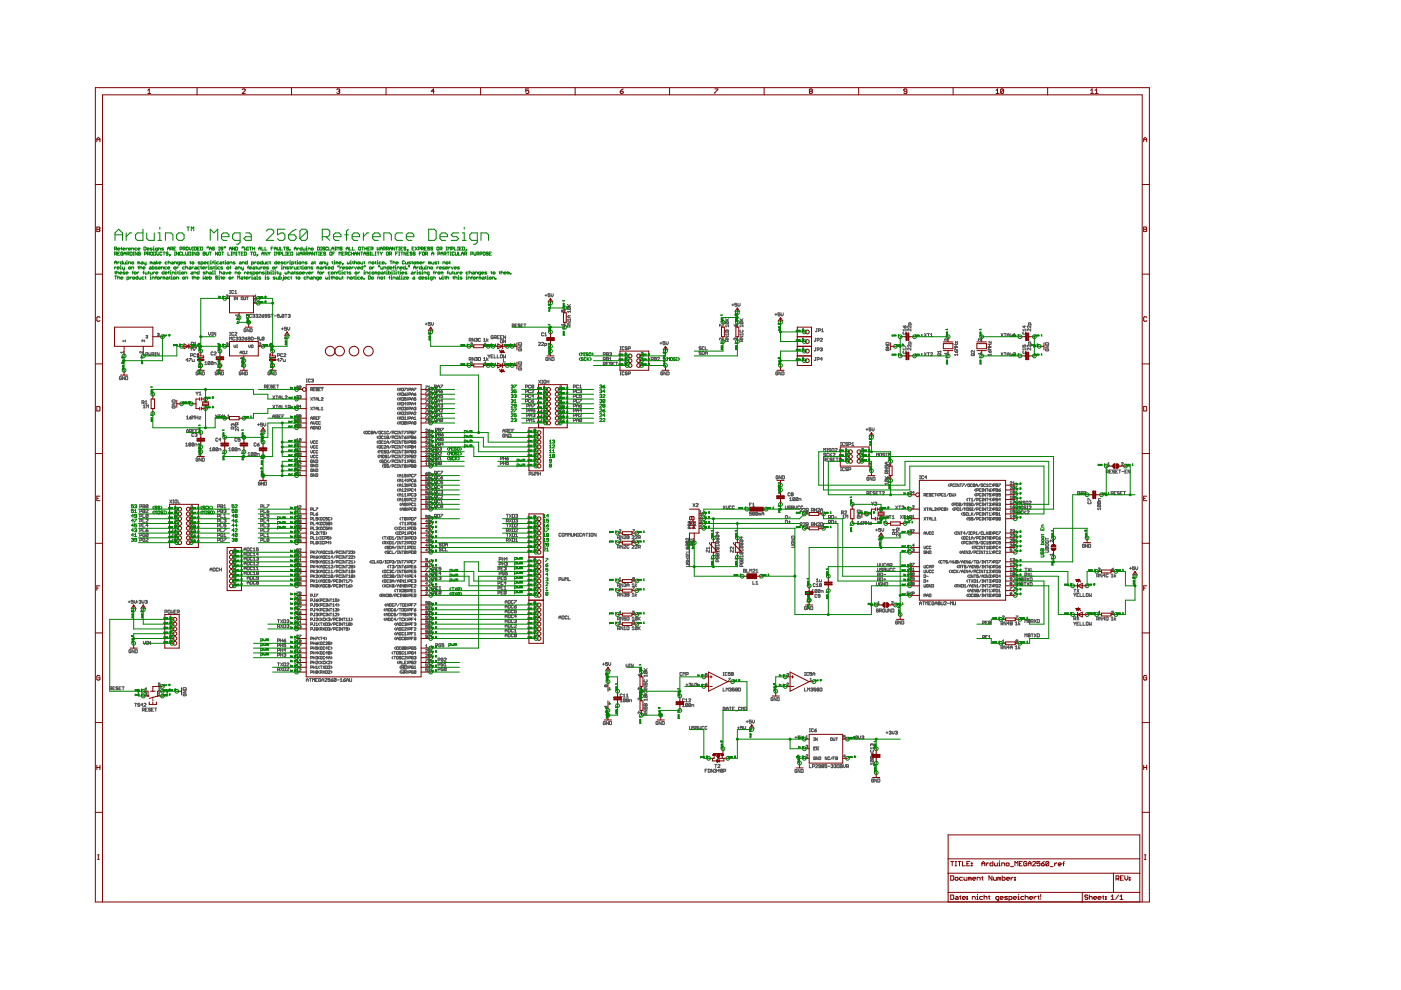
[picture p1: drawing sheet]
<svg xmlns="http://www.w3.org/2000/svg" width="297mm" height="210mm" viewBox="0 0 297 210" stroke-linecap="round" stroke-linejoin="round" font-family="sans-serif">
<g fill="none" stroke="#505050" stroke-width=".21">
<path d="M25.8 80h-.5l.1 .5 .4-.1v-.2h-.3M26.1 74.7h-.5l.2 .2M26.1 74.5v.4M26.4 79.9v.6l-.4-.6v.6M26.6 72.1v.4M26.6 72.3h-.6l.2 .2M26.6 79.9l.5 .1-.1 .5h-.4zM30.2 74.5v.4l-.4-.4-.1 .1v.3M30.6 72.1v.4l-.4-.4v.4M30.9 75.2h.3l.1-.3-.4-.1v.6M30.9 71.2l.3-.1v.3M31.1 71.4h.1"/>
<path d="M31.2 71.4v.3l-.3-.1M31.6 74.8v.6l.2-.2 .2 .2v-.6M32.2 75.2h.4l.1-.3-.5-.1v.6M32.4 75.2l.3 .2M32.9 75.4h.2M32.9 74.8h.2M33 74.8v.6M33.4 70.8l.2-.1v.3M33.5 71h.1M33.6 71v.2l-.2-.1M33.7 74.8v.6l-.4-.6v.6M39.9 76.3h-.5l.4-.3v.6"/>
<path d="M40.1 76h.4l-.4 .6M40.4 75.4h.3l.2-.3-.5-.1v.6M40.6 72.6l.4 .1-.1 .5h-.3zM40.6 74.3v-.6l.2 .2 .2-.2v.6M40.7 76.2l.2 .4h.3v-.4M41.2 73.7h.5l-.5 .6M41.2 73.2h.5M41.2 72.8l.2-.2v.6M41.5 75.1h-.4l.1 .5 .3-.1M41.7 75.2l.2-.2v.6M41.7 75.6h.4M42 79h-.4v.4l.3 .1 .1-.3h-.2"/>
<path d="M42.7 78.8v.7l-.5-.7v.7M42.9 78.8l.4 .2-.1 .5h-.3zM43.4 76.9l.2-.3v.7M43.4 77.3h.5M44.2 70.5v.4l.2 .2 .3-.2v-.4M44.5 76.8l-.3-.2-.1 .6M44.5 76.8l-.1 .5-.3-.1M44.5 76.8l-.4 .4M44.9 71.1h.2M44.9 70.5h.2M45 70.5v.6M45.2 76.8l-.3-.2-.2 .6"/>
<path d="M45.2 74.7l-.1-.1-.4 .1v.5h.5M45.2 76.8l-.1 .5-.4-.1M45.2 76.8l-.5 .4M45.4 77.3v-.4h.3l.1 .4M45.4 74.7l.3-.1 .1 .2-.4 .5h.4M45.7 70.5v.6l-.4-.6v.6M46.1 79h-.5v.4l.4 .1 .1-.3h-.3M46.7 78.8v.7l-.4-.7v.7M46.9 78.8l.5 .2-.1 .5h-.4zM48 62.6l.3-.1v.3M48 72.8l.3-.1v.3M48.2 73h.1"/>
<path d="M48.2 62.8h.1M48.3 73v.3l-.3-.1M48.3 62.8v.3l-.3-.1M48.7 72.1v-.6l.2 .2 .2-.2v.6M48.7 71.1h.2M48.7 70.5h.2M48.7 62.2h.2M48.7 61.6h.2M48.8 61.6v.6M48.8 70.5v.6M49.6 70.6h-.5l.1 .5 .4-.1M49.6 61.7h-.5l.1 .5 .4-.1"/>
<path d="M49.6 73.2v.3l.2 .2 .2-.2v-.3M49.6 63.5h.2M49.6 63h.2M49.7 63v.5M49.8 71.6h-.5l.1 .5 .4-.1M49.8 70.6h.4l-.4 .5h.4M49.8 61.8l.2-.2v.6M49.8 62.2h.4M50 71.6l.3-.1 .1 .1-.1 .2M50.2 73.7h.2M50.2 73.2h.2M50.2 71.8h.1"/>
<path d="M50.3 73.2v.5M50.3 71.8l.1 .1-.1 .2-.3-.1M50.4 63v.5l-.4-.5v.5M50.5 66.8h-.5l.1 .2M50.5 66.6v.4M50.7 71.6l.3-.1v.3M50.9 71.8h.1M50.9 75v-.3l.2-.2 .2 .2v.3M50.9 74.7h.4M51 71.8v.3l-.3-.1M51.1 63.1h.4l-.1 .4h-.3zM51.2 79h-.5v.4l.4 .1 .1-.3h-.3"/>
<path d="M51.3 71.6h.4l-.4 .5h.4M51.5 74.5h.4l-.1 .5h-.3zM51.5 75.9h-.5l.2 .2M51.5 75.8v.3M51.7 63l.1 .5h.3v-.5M51.8 78.8v.7l-.4-.7v.7M52 71.8h.3l.1 .2-.3 .1zM52 78.8l.5 .2-.2 .5h-.3zM52.2 69.8h-.5v.4l.4 .1 .1-.3h-.3M52.2 74.5h.2M52.2 67.3v-.6l.3 .2 .2-.2v.6M52.3 63h.3"/>
<path d="M52.3 74.5v.4h-.3M52.4 71.5l-.4 .3M52.5 63v.5M52.7 73.2l.2 .5 .2-.2v-.3M52.8 69.7v.6l-.4-.6v.6M53 71.8h-.3v-.3l.3 .1v.4h-.4M53 69.7l.5 .1-.1 .5h-.4zM53.3 71.5l.4 .1-.1 .5h-.3zM53.3 73.2h.4l-.1 .5-.3-.1zM53.3 66.8h-.4l.1 .5 .3-.1M53.6 66.8l.3-.1v.3M53.8 67h.1"/>
<path d="M53.9 67v.3l-.3-.1M53.9 63.6h.4l-.4 .5h.4M53.9 71.8h.5M54.2 66.8l.3-.1v.3M54.3 62.8h-.4l.3-.3v.6M54.4 67h.1M54.5 67v.3l-.3-.1M54.9 66.8h.4l-.4 .5h.4M54.9 72.8h.4l-.4 .5h.4M55 71.5h-.4v.3l.3-.1 .1 .3h-.4M55.2 72l.2 .1zM55.5 67h.3l.1 .2-.3 .1z"/>
<path d="M55.9 66.7l-.4 .3M56 71.6l-.3-.1-.1 .5M56 71.6v.4h-.4M56 71.6l-.4 .4M56.6 67h-.3v-.3l.3 .1v.4h-.4M57.3 79h-.5v.4l.3 .1 .2-.3h-.3M57.3 66.8h-.5l.5 .3-.2 .2-.3-.1M57.5 66.7h.4M57.7 66.7v.6M57.9 78.8v.7l-.4-.7v.7M58.1 78.8l.4 .2-.1 .5h-.3zM58.1 67h.5"/>
<path d="M58.8 75.4h.4l.1-.3-.5-.1v.6M59.2 76.3h-.5l.4-.3v.6M59.2 66.7h-.4v.3h.4l-.1 .3-.3-.1M59.4 76h.4l-.4 .6M59.4 67.2l.1 .1zM59.7 69.7h.4M59.9 69.5v.4M59.9 75.1h-.4l.1 .5 .3-.1M60 76.2l.2 .4h.3v-.4M60.2 75.1h.4l-.4 .5h.4M60.2 66.8l-.4 .4M60.2 66.8l-.3-.1-.1 .5"/>
<path d="M60.2 66.8l-.1 .5-.3-.1M60.4 66.7h.5M60.6 66.7v.6M60.8 69.4h-.5v.3h.5l-.1 .3-.4-.1M61 69.4v.4l.2 .2 .2-.2v-.4M61.1 66.8l.3-.1v.3M61.3 67h.1M61.4 67v.3l-.3-.1M90.1 68.7h.5M90.4 68.5v.4M91.2 68.4h-.4v.3h.4l-.1 .3-.3-.1M91.5 68.4v.4l.2 .2 .2-.2v-.4"/>
<path d="M99.5 72.2h.3l.1-.4-.4-.1v.7M99.5 76.2h.3l.1-.3-.4-.1v.6M99.7 72.2l.2 .2M99.7 76.2l.2 .2M99.8 72.8l.3-.1v.3M100 73h.1M100.1 73v.3l-.3-.1M100.2 76.8h-.4v.2h.4l-.1 .3-.3-.1M100.6 71.7v.7l-.5-.7v.7M100.6 75.8v.6l-.5-.6v.6M100.8 71.8l.3-.1v.4M100.8 75.9l.3-.1v.3"/>
<path d="M101 72.1h.1M101 76.1h.1M101.1 76.1v.3l-.3-.1M101.1 72.1v.3l-.3-.1M101.4 75.8l.5 .1-.1 .5h-.4zM101.9 71.8h-.5v.5h.5M102.5 76.4h.5M102.5 71.9l.2-.2v.7M102.5 76l.2-.2v.6M102.5 72.4h.5M102.7 73h.2l.1 .2-.3 .1zM103 77h-.3l.2-.2v.5"/>
<path d="M103 72.7l-.3 .3M103.2 71.7v.7M103.2 75.8v.6M103.5 75.2l.2 .4M103.5 71.9l-.3 .3 .3 .2M103.5 76l-.3 .2 .3 .2M103.7 75.6v.3M103.9 75.2l-.2 .4M104.1 75.6h.3M104.6 71.3h-.5l.1 .5 .4-.1v-.2h-.2M104.6 75.2h-.5v.7h.5M104.8 71.6l.4-.1-.1-.3h-.3v.6"/>
<path d="M104.8 75.2v.7h.4M105 71.6l.2 .2M105.4 71.5h.2M105.4 75.2v.7h.5M105.9 71.2h-.5v.6h.5M106.1 72.1h.4l-.1 .6-.3-.1zM106.1 71.5h.2M106.1 75.3h.4l-.1 .6-.3-.1zM106.5 71.2h-.4v.6h.4M106.7 75.2v.7l.3-.2 .2 .2v-.7M106.7 76.1v.7h.5M107.2 71.2v.6l-.5-.6v.6"/>
<path d="M107.2 72v.7l-.5-.7v.7M108.6 69.1l.4-.1-.1-.3h-.3v.6M108.8 69.1l.2 .2M109.2 69h.2M109.6 68.7h-.4v.6h.4M109.9 73.3h.7l-.7 .4h.7M109.9 77.4h.7l-.7 .4h.7M110 72.7h.5l.1 .4h-.7zM110 78v.5h.5l.1-.4-.3-.1v.3M110 74v.4l.6-.1-.1-.3h-.2v.2M110 76.7h.5l.1 .5h-.7zM110.3 68.8h-.4l.4 .3-.1 .2-.3-.1"/>
<path d="M110.5 69h.2M110.9 68.7h-.4v.6h.4M111.1 68.7h.4M111.3 68.7v.6M114.2 72.7l.1-.1 .3 .1-.4 .5h.4M114.8 72.7l.1-.1 .4 .1-.5 .5h.5M115.3 70.7l-.2-.2-.3 .2v.4h.5M115.5 71.2h.4M115.5 73.2h.3l.1-.3-.4-.1v.6M115.5 70.8l.2-.3v.7M115.5 62.6h.5M115.8 62.4v.4"/>
<path d="M116.2 75.9h-.5v.4l.4 .1 .1-.3h-.2M116.6 62.3h-.4v.3h.4l-.1 .3-.3-.1M116.8 75.8v.6l-.4-.6v.6M116.9 62.3v.4l.2 .2 .2-.2v-.4M117 75.8l.5 .1-.1 .5h-.4zM119.3 65.9h-.3l.1 .2h.2M119.3 65.9h.3l-.1 .2h-.2M119.3 65.9v.2M119.6 68.8h-.6l.2 .2M119.6 68.6v.4M120.3 68.2h.6l-.6 .5h.6M120.3 65h.6"/>
<path d="M120.3 64.5l.4 .5M120.4 65.2l.5 .1-.1 .3M120.4 65.2l-.1 .3 .5 .1M120.4 65.2l.4 .4M120.6 66.9v.5M120.7 69.3l-.1-.4-.3 .1v.3h.6M120.9 67.8h-.6l.2 .2M120.9 66.9h-.4l-.2 .2 .2 .3h.4M120.9 66.1h-.6l.2 .2M120.9 65.8v.5M120.9 67.6v.4M120.9 64.5l-.3 .4"/>
<path d="M120.9 68.9l-.2 .2M127.9 75.2h.3l.2-.3-.5-.1v.6M127.9 76.2h.3l.2-.3-.5-.1v.6M127.9 77.2h.3l.2-.3-.5-.1v.6M128.1 77.2l.3 .2M128.6 75.8l.4 .1-.1 .5h-.3zM128.6 76.1h.3M128.6 74.8l.4 .1-.1 .5h-.3zM128.6 77.1h.2M128.6 75.1h.3M129 76.8h-.4v.6h.4M129.2 76.4h.5"/>
<path d="M129.2 74.9l.4-.1v.3M129.2 76l.2-.2v.6M129.4 75.1h.2M129.6 75.1v.3l-.4-.1M129.7 76.9l-.4-.1-.1 .2 .4 .1 .1 .2h-.5M129.9 77.1h.2M130.3 76.8h-.4v.6h.4M130.5 76.8h.5M130.7 76.8v.6M131.5 79.5h.2M131.5 78.8h.2M131.5 74.1h.2"/>
<path d="M131.5 73.5h.2M131.6 73.5v.6M131.6 78.8v.7M132.3 79h-.4l.1 .5 .3-.1M132.3 73.6h-.4l.1 .5 .3-.1M132.5 74.9l.2-.2v.6M132.5 75.3h.4M132.5 75.8l.3-.1v.3M132.7 76h.1M132.8 76v.3l-.3-.1M132.9 76.8h-.4v.2h.4l-.1 .3-.3-.1M133 79h-.4l.4 .3-.1 .2-.3-.1"/>
<path d="M133 73.6h-.4l.4 .3-.1 .2-.3-.1M133.2 79.3h.3l.1-.3-.4-.2v.7M133.2 73.9h.3l.1-.3-.4-.1v.6M136 74.8h.3l-.3 .5h.3M136 77h.2l.1 .2-.2 .1zM136.3 76h-.3l.2-.3v.6M136.3 76.8l-.3 .2M138.1 76.2h.3l.1-.3-.4-.1v.6M138.7 75.8l.5 .1-.1 .5h-.4zM138.7 76.1h.4M139.4 75.9h.4l-.4 .5h.4M139.9 72.8h.5"/>
<path d="M140.1 72.5v.5M140.5 79h-.4v.4l.3 .1 .1-.3h-.2M141 72.4h-.4v.4h.4l-.1 .3-.3-.1M141.2 78.8v.7l-.4-.7v.7M141.2 72.4v.5l.3 .2 .2-.2v-.5M141.4 78.8l.5 .2-.2 .5h-.3zM148.7 73.6l-.4-.1-.1 .2 .4 .1 .1 .2h-.5M148.7 74.6h-.5l.1 .2 .4 .2-.1 .2-.4-.1M148.9 74.5l.4 .1-.1 .6h-.3zM149.3 73.6h-.4l.1 .5 .3-.1M149.5 73.5v.6h.5M149.5 75.2v-.5l.3-.2 .2 .2v.5"/>
<path d="M149.5 74.8h.5M152.5 69.2v-.4l.6 .4M153.1 71.7v.4l-.4-.4-.2 .1 .2 .3M153.8 71.3h.7l-.7 .4h.7M153.8 70.1l.6-.1 .1 .4h-.7zM153.8 68h.7M153.8 67.6l.5 .4M153.9 68.2v.5h.5M153.9 68.2l.6 .1-.1 .4M153.9 68.2l.5 .5M154.1 70.1v.3M154.3 72.4l-.2-.5-.3 .2v.3h.7"/>
<path d="M154.5 69.1h-.7l.2 .2M154.5 68.9v.4M154.5 70.6v.5M154.5 67.6l-.4 .3M154.5 71.9l-.2 .3M154.5 70.8h-.7l.2 .3M155.2 64.6h.4M155.4 64.4v.5M155.6 68.8l.3 .4M155.9 71.8h-.3l.1 .3M155.9 71.8h.3l-.1 .3M155.9 71.8v.1"/>
<path d="M156 68.8l.2 .1-.1 .3h-.2zM156.3 64.3h-.5v.3h.5l-.2 .4-.3-.1M156.5 64.3v.4l.2 .3 .2-.3v-.4M156.9 71.3h.6l-.6 .4h.6M156.9 68h.6M156.9 67.6l.4 .4M157 68.2v.5h.4M157 70v.4l.5-.1-.1-.3M157 68.2l.5 .1-.1 .4M157 68.2l.4 .5M157.3 72.4l-.1-.5-.3 .2v.3h.6M157.5 68.9v.4"/>
<path d="M157.5 70.6v.5M157.5 69.1h-.6l.2 .2M157.5 67.6l-.3 .3M157.5 70.8h-.6l.2 .3M157.5 71.9l-.2 .3M164.3 66.7h.4M164.5 66.4v.5M164.9 79h-.4v.4l.3 .1 .1-.3h-.2M165.4 66.3h-.4v.4h.4l-.1 .3-.3-.1M165.6 78.8v.7l-.5-.7v.7M165.6 66.3v.5l.2 .2 .3-.2v-.5M165.8 78.8l.4 .2-.1 .5h-.3z"/>
<path d="M170.1 76.3h.4M170.1 69.8l.2-.1v.5M170.1 71.9l.2-.2v.5M170.1 73.9l.2-.2v.6M170.1 75.9l.2-.2v.6M170.1 70.2h.4M170.1 72.2h.4M170.1 74.3h.4M172.8 71.7h.2M172.8 75.8h.2M172.8 73.8h.2M172.9 73.8v.5h-.3"/>
<path d="M172.9 75.8v.5h-.3M172.9 71.7v.6h-.3M173.1 69.7h.2M173.2 69.7v.5h-.3M173.3 72.2h.3l.1-.4-.4-.1v.7M173.3 76.2h.3l.1-.3-.4-.1v.6M173.3 74.2h.3l.1-.3-.4-.1v.6M173.5 70.1l.4-.1-.1-.3h-.3v.6M173.9 71.8h.4l-.4 .6h.4M173.9 73.9l.3-.1v.3M174.1 74.1h.1M174.2 70.3h.4"/>
<path d="M174.2 69.9l.2-.2v.6M174.2 74.1v.3l-.3-.1M174.3 76.1h-.4l.3-.3v.6M187.9 73.3h.6l-.6 .4h.6M187.9 72.7l.5-.1 .1 .4h-.6zM188 73.9v.4h.4l.1-.3-.3-.1v.2M191.5 73.6v-.4l.6 .4M191.5 69.1l.3 .4M191.6 70.4v.4l.5-.1-.1-.3M191.6 74.5v.4h.4v-.4M191.8 69.2l.2-.1 .1 .3-.3 .1zM192.1 74h-.6l.2 .3"/>
<path d="M192.1 70h-.6l.2 .2M192.1 69.7v.5M192.1 73.8v.5M193.1 73.8v.4l-.4-.4-.2 .1 .1 .3M193.1 69.7v.5l-.5-.5v.5M193.1 69.1v.4l-.4-.4-.2 .1 .1 .3M193.1 68.9l-.1-.5-.3 .1v.4h.6M193.1 73.2v.4l-.5-.4v.4M193.1 72.9l-.1-.4-.3 .1v.3h.6M196 74.8l.4 .6M196 70.7l.4 .7M196.4 74.8l-.4 .6"/>
<path d="M196.4 70.7l-.4 .7M196.6 74.8h.5M196.6 70.7h.5M196.8 70.7v.7M196.8 74.8v.6M197.3 70.9l.2-.2v.7M197.3 74.9h.4l-.4 .5h.4M197.3 71.4h.4M198.8 75.1l.6-.1 .1 .3-.6 .1zM199.5 74.5h-.7l.2 .3M199.5 74.3v.5M199.5 75l-.2 .2"/>
<path d="M200.9 71.9v.3l-.4-.3-.2 .1 .1 .2M200.9 74.7v.4M200.9 74.9h-.6l.2 .2M202.4 74.3l.3 .5M202.4 73.5h.6M202.4 73h.6M202.7 74.4l.2-.1 .1 .4-.3 .1zM202.7 73v.5M203 73.7h-.6l.2 .2-.2 .2h.6M203 75.2h-.6l.2 .2M203 72.4v.4l-.4-.4v.4M203 75v.4"/>
<path d="M205.9 75.1l.6-.1 .1 .3-.6 .1zM206.6 74.3v.5l-.6-.5v.5M206.6 75l-.2 .2M208 71.9v.3l-.4-.3-.2 .1 .1 .2M208 74.9h-.6l.2 .2M208 74.7v.4M209.5 73.5h.6M209.5 73h.6M209.5 74.3l.3 .5M209.8 74.4l.2-.1 .1 .4-.3 .1zM209.8 73v.5M210.1 73.7h-.6l.2 .2-.2 .2h.6"/>
<path d="M210.1 75.2h-.6l.2 .2M210.1 72.4v.4l-.4-.4v.4M210.1 75v.4M212.2 74.8l.5 .6M212.2 70.7l.5 .7M212.7 74.8l-.5 .6M212.7 70.7l-.5 .7M212.9 74.8h.4M212.9 70.7h.4M213.1 70.7v.7M213.1 74.8v.6M213.5 75.1h.5"/>
<path d="M213.5 71.4v-.5l.3-.2 .2 .2v.5M213.5 75.4v-.4l.3-.2 .2 .2v.4M213.5 71h.5M214.2 74.8v.6h.4M214.2 70.7v.7h.4M214.8 74.9h.5l-.5 .5h.5M214.8 70.9l.3-.2v.7M214.8 71.4h.5M216.9 73.2v.4h.3v-.4l.3 .1-.1 .3M217 70.4v.4l.5-.1-.1-.3M217 74.5v.4l.5-.1-.1-.3M217.2 69.1v.4l-.3-.3h.6"/>
<path d="M217.5 74h-.6l.2 .3M217.5 70h-.6l.2 .2M217.5 69.7v.5M217.5 73.8v.5M218.5 68.9l-.1-.5-.3 .1v.4h.6M218.5 69.1v.4l-.4-.4-.2 .1 .1 .3M218.5 69.7v.5l-.5-.5v.5M218.5 72.9l-.1-.4-.3 .1v.3h.6M218.5 73.2v.4l-.5-.4v.4M218.5 73.8v.4l-.4-.4-.2 .1 .1 .3M221.7 73.3h.6l-.6 .4h.6M221.8 72.7h.4l.1 .4h-.6z"/>
<path d="M221.8 74v.4l.5-.1-.1-.3h-.2v.2M30.1 85.4l.4-.1-.1-.3h-.3v.6M30.3 85.4l.2 .2M30.4 86.5h.4M30.4 86.1l.2-.2v.6M30.8 85.2l.2-.2v.6M30.8 85.6h.4M31 86.5v-.6l.2 .2 .3-.2v.6M36.5 84.9l.5-.1 .1 .4h-.6zM36.5 85.4h.6l-.6 .5h.6M36.6 86.1v.4l.5-.1-.1-.3h-.2v.2M39.4 94.1l.2-.2v.7"/>
<path d="M39.4 94.6h.4M39.5 88.4l.3-.2v.6M39.5 91.4h.5M39.5 88.8h.5M39.5 91.7v-.5l.3-.2 .2 .2v.5M40.2 88.5h.3l.1 .2-.3 .1zM40.2 91.5l.4-.1-.1-.4h-.3v.7M40.4 91.5l.2 .2M40.4 94v.5h-.4M40.4 94h-.4v.5M40.4 94l-.4 .5M40.6 88.2l-.4 .3"/>
<path d="M40.9 91.4h.2M40.9 88.8v-.6l.2 .2 .2-.2v.6M41.1 94h-.4v.5M41.1 92h-.4v.4h.4M41.1 94v.5h-.4M41.1 94l-.4 .5M41.3 91h-.4v.7h.4M41.3 94.6v-.5h.4l.1 .5M41.3 92l.4-.1v.3M41.5 91.4h.2M41.5 88.5h.5M41.5 88.2v.6"/>
<path d="M41.6 92.2h.1M41.6 83.1l.2 .3M41.7 92.2v.3l-.4-.1M41.8 83.4v.4M42 91h-.5v.7M42 88.2v.6M42 97.2h-.4v.5l.3 .1 .1-.3h-.2M42 83.1l-.2 .3M42.2 88.4h.4l-.4 .4h.4M42.2 83.3l.2-.2v.7M42.2 83.8h.5M42.7 97.1v.7l-.5-.7v.7"/>
<path d="M42.9 97.1l.4 .1-.1 .6h-.3zM44.4 95.6h.5M44.4 95.1l.3-.2v.7M45.5 95v.5h-.4M45.5 95h-.4v.5M45.5 95l-.4 .5M45.6 88l.5 .6M46.1 88l-.5 .6M46.2 93h-.4v.5h.4M46.2 95v.5h-.4M46.2 95h-.4v.5M46.2 95l-.4 .5"/>
<path d="M46.3 88h.4M46.4 95.6v-.5h.3l.1 .5M46.5 88v.6M46.8 93.2h-.4l.3-.3v.7M46.9 88.6v-.4l.3-.2 .2 .2v.4M46.9 88.3h.5M47.6 88v.6h.4M48.3 88.6h.4M48.3 88.2l.2-.2v.6M48.5 95.1l.2-.2v.7M48.5 95.6h.4M49.4 90h-.4l.1 .3"/>
<path d="M49.4 90h.3l-.1 .3M49.4 90v.1M49.5 91l-.1-.5-.4 .1v.4h.7M49.6 95v.5h-.4M49.6 95h-.4v.5M49.6 95l-.4 .5M49.7 90.5l-.2 .2M49.9 90.7v-.4l.6 .4M50.2 95v.5h-.4M50.2 95h-.4v.5M50.2 93h-.4v.5h.4M50.2 95l-.4 .5"/>
<path d="M50.3 90l-.1-.4-.3 .1v.3h.6M50.5 95.6v-.5h.3l.1 .5M50.5 90.9v.5l-.4-.5-.2 .1 .1 .4M50.5 89.6l-.2 .2M50.9 92.9h-.4v.3l.2-.1 .2 .1-.1 .4-.3-.1M52.6 96.2l.2-.3v.7M52.6 96.6h.4M53.7 96.1v.4h-.5M53.7 96.1h-.5v.4M53.7 96.1l-.5 .4M54.3 94h-.4v.5h.4M54.3 96.1l-.1 .5-.3-.1"/>
<path d="M54.3 96.1h-.4v.4M54.3 96.1l-.4 .4M54.5 94.3h.4l.1 .2-.4 .1zM54.5 96.6v-.4h.4l.1 .4M54.6 90h.4M54.8 89.8v.5M55 93.9l-.5 .4M55.7 89.7h-.5v.3h.5l-.1 .4-.4-.1M55.9 89.7v.4l.2 .3 .2-.3v-.4M56 82.1h.4l.1-.4-.5-.1v.7M56.3 82.1l.2 .2M56.7 82h.2"/>
<path d="M57.1 81.6h-.4v.7h.4M57.8 81.7l-.3-.1-.1 .3 .4 .3h-.4M57.8 88.6v-.4l.2-.2 .3 .2v.4M57.8 88.3h.5M57.8 83.9l.5 .7M57.8 85.9l.5 .7M58 82h.2M58.3 83.9l-.5 .7M58.3 85.9l-.5 .7M58.4 81.6h-.4v.7h.4M58.5 88.4l.4-.1-.1-.3h-.3v.6M58.5 85.9h.4"/>
<path d="M58.5 83.9h.4M58.7 81.6h.4M58.7 88.4l.2 .2M58.7 83.9v.7M58.7 85.9v.7M58.9 81.6v.7M59.1 88.3h.3M59.1 84.6v-.5l.3-.2 .2 .2v.5M59.1 86.6v-.4l.3-.3 .2 .3v.4M59.1 84.2h.5M59.1 86.3h.5M59.6 88h-.5v.6h.5"/>
<path d="M59.8 83.9v.7h.4M59.8 85.9v.7h.4M59.8 88.3h.2M60.2 88h-.4v.6M60.5 86.2l.2-.3v.7M60.5 86.6h.4M60.5 84h.4l-.4 .6h.4M61.1 86.4l.4-.1-.1-.4h-.3v.7M61.3 86.4l.2 .2M62.3 89.5h.4M62.3 89.1l.2-.2v.6M62.9 97.6h.3"/>
<path d="M62.9 95.3h.3v.2l-.2 .1zM62.9 94.1l.3-.1v.3M62.9 93.6h.3M62.9 86l.3-.1v.3M62.9 84l.3-.1v.3M62.9 81.9l.3-.1v.3M62.9 98.2l.3-.1v.3M62.9 99.4h.3v.2l-.2 .1zM62.9 97.3l.2-.2v.5M62.9 93.2l.2-.2v.6M63 96.3v.3l.2-.1v-.2M63 96.3v-.2l.2 .1v.1"/>
<path d="M63 96.3h.2M63.1 98.4h.1M63.1 82.1h.1M63.1 84.2h.1M63.1 94.3h.1M63.1 86.2h.1M63.2 98.4v.3l-.3-.1M63.2 94.3v.3l-.3-.1M63.2 84.2v.2l-.3-.1M63.2 86.2v.3l-.3-.1M63.2 82.1v.3l-.3-.1M63.2 88.2h-.2v-.3l.2 .1v.4h-.3"/>
<path d="M63.2 99.1l-.3 .3M63.2 90.2h-.2v-.2l.2 .1v.3h-.3M63.2 89l-.2-.1-.1 .5M63.2 89v.5l-.3-.1M63.2 89l-.3 .4M63.2 95l-.3 .3M63.4 97.3l.2-.2v.5M63.4 95.2l.2-.2v.6M63.4 99.2h.4l-.4 .5h.4M63.4 98.2h.4l-.4 .5h.4M63.4 97.6h.4M63.4 94.6h.4"/>
<path d="M63.4 84l.3-.1v.3M63.4 95.6h.4M63.4 94.2l.2-.2v.6M63.5 88.2v.3l.3-.1-.1-.2M63.5 88.2v-.3l.3 .1-.1 .2M63.5 88.2h.2M63.6 84.2h.1M63.7 84.2v.2l-.3-.1M63.8 96.2l-.1 .4-.3-.1M63.8 96.2l-.3-.1-.1 .4M63.8 93.1l-.1 .5-.3-.1M63.8 90.2h-.3v-.2l.3 .1v.3h-.4"/>
<path d="M63.8 89l-.3-.1-.1 .5M63.8 89l-.1 .5-.3-.1M63.8 81.9l-.3-.1-.1 .5M63.8 81.9l-.1 .5-.3-.1M63.8 93.1l-.3-.1-.1 .5M63.8 89l-.4 .4M63.8 86.2h-.4l.3-.3v.6M63.8 81.9l-.4 .4M63.8 93.1l-.4 .4M63.8 96.2l-.4 .3M64.9 81h.3M64.9 80.4h.3"/>
<path d="M65 80.4v.6M65.8 80.5h-.4v.4h.4M65.8 82.1h2.8M65.9 89.7h.4M65.9 93.5v.3l.2 .2 .2-.2v-.3M65.9 82.7h.2l.2-.3-.4-.1v.5M65.9 88.9v-.3l.2-.2 .2 .2v.3M65.9 90v-.4l.2-.2 .2 .2v.4M65.9 91v-.4l.2-.2 .2 .2v.4M65.9 90.7h.4M65.9 88.7h.4M65.9 84.3l.4 .6"/>
<path d="M65.9 86.3l.4 .6M65.9 94.5v.4l.2 .1 .2-.1v-.4M65.9 95.5v.4l.2 .2 .2-.2v-.4M65.9 96.5v.4l.2 .2 .2-.2v-.4M66 80.5l.4-.1v.3M66.1 82.7l.2 .1M66.3 97.6h-.4l.1 .5 .3-.1v-.2h-.2M66.3 98.5h-.4l.1 .5 .3-.1v-.2h-.2M66.3 99.5h-.4l.1 .5 .3-.1v-.2h-.2M66.3 86.3l-.4 .6M66.3 84.3l-.4 .6M66.3 80.7h.1"/>
<path d="M66.4 80.7v.3l-.4-.1M66.4 89.4v.4l.2 .2 .2-.2v-.4M66.4 88.8l.4-.1-.1-.3h-.3v.5M66.4 86.3h.4M66.4 84.3h.4M66.4 82.6h.2M66.6 88.8l.2 .1M66.6 84.3v.6M66.6 86.3v.6M66.8 90.5h-.4v.4l.3 .1 .1-.3h-.2M66.8 93.6h-.4l.1 .4 .3-.1M66.8 82.3h-.4v.5h.4"/>
<path d="M66.8 97.5v.6l-.4-.6v.6M66.8 96.6h-.4v.4h.4M66.8 95.6h-.4v.4h.4M66.8 94.6h-.4v.4h.4M66.8 98.4v.6l-.4-.6v.6M66.8 99.4v.6l-.4-.6v.6M67 84.9v-.4l.2-.2 .2 .2v.4M67 86.9v-.4l.2-.2 .2 .2v.4M67 97.5l.4 .1-.1 .5h-.3zM67 88.7h.2M67 86.6h.4M67 84.6h.4"/>
<path d="M67 98.4l.4 .1-.1 .5h-.3zM67 99.4l.4 .1-.1 .5h-.3zM67.4 96.6h-.4v.4h.4M67.4 95.6h-.4v.4h.4M67.4 93.6h-.4l.1 .4 .3-.1M67.4 82.4l-.3-.1-.1 .2 .4 .3h-.4M67.4 88.4h-.4v.5h.4M67.4 89.5h-.4l.1 .5 .3-.1M67.4 90.4v.6l-.4-.6v.6M67.4 94.6h-.4v.4h.4M67.5 90.4l.4 .1-.1 .5h-.3zM67.5 88.7h.2"/>
<path d="M67.5 86.3v.6h.4M67.5 84.3v.6h.4M67.5 82.6h.2M67.9 89.5h-.4l.1 .5 .3-.1M67.9 88.4h-.4v.5M67.9 82.3h-.4v.5h.4M68.1 84.4h.4l-.4 .5h.4M68.1 86.9h.4M68.1 82.3h.4M68.1 86.5l.2-.2v.6M68.3 82.3v.5M77.3 91.4l-.1 .2 .1 .4"/>
<path d="M77.6 91.4l.3 .1-.1 .5-.3-.1zM78.5 91.5h-.4l.1 .5 .3-.1M79 91.5l-.1 .5-.2-.1M79 91.5l-.3-.1v.5M79 91.5l-.3 .4M79.2 92v-.4l.2-.2 .2 .2v.4M79.2 91.7h.4M80.1 92.4l-.1 .2 .1 .4M80.1 93.5l-.1 .1 .1 .4M80.1 94.5l-.1 .2 .1 .3M80.1 91.4l-.3 .6M80.3 91.5h.4l-.1 .5-.3-.1z"/>
<path d="M80.3 94.6h.4l-.1 .4-.3-.1zM80.3 93.6h.4l-.1 .4-.3-.1zM80.3 95.5l-.1 .2 .1 .4M80.3 96.5l-.1 .2 .1 .4M80.4 92.4l.3 .1-.1 .5-.3-.1zM80.5 97.1v-.6l.2 .2 .2-.2v.6M80.5 96.1v-.6l.2 .2 .2-.2v.6M80.7 97.5l-.2 .2 .2 .4M81.1 96.1h.2M81.1 95.5h.2M81.2 98.4h1.1M81.2 96.5l.2 .1v.5l-.3-.1z"/>
<path d="M81.2 95.5v.6M81.3 97.6l-.3-.1-.1 .2 .4 .3h-.4M81.3 93.6h-.4l.1 .4 .3-.1M81.3 91.5h-.4l.1 .5 .3-.1M81.3 94.6h-.4l.1 .4 .3-.1M81.3 92.5h-.4l.1 .5 .3-.1M81.3 98.5l-.2 .2 .2 .4M81.4 94h.4M81.4 92h.4M81.4 94.6l.3-.1 .1 .2-.4 .3h.4M81.4 91.6l.2-.2v.6M81.4 92.6l.2-.2v.6"/>
<path d="M81.4 93.6l.2-.1v.5M81.4 93h.4M81.8 98.6h-.4l.4 .3-.1 .2-.3-.1M81.8 95.6h-.4l.4 .3-.1 .2-.3-.2M81.8 97.6h-.4l.2 .5 .2-.1M82 96.6h-.4l.4 .3-.1 .2-.3-.1M82 92.4l.4 .1-.1 .5h-.3zM82 94v-.4l.2-.1 .2 .1v.4M82 95v-.3l.2-.2 .2 .2v.3M82 97.5v.6M82 93.7h.4M82 92.7h.3"/>
<path d="M82 94.8h.4M82.1 95.5l.3 .1-.1 .5-.3-.2zM82.1 97.8l.3 .3M82.2 97.1h.2M82.2 96.5h.2M82.3 96.5v.6M82.4 98.6l-.3-.1-.1 .2 .4 .3h-.4M82.4 91.5h-.4l.1 .5 .3-.1M82.4 97.5l-.4 .4M83 95.5l-.4 .6M83 96.5l-.4 .6M83 91.4l-.4 .6"/>
<path d="M83 93.5l-.4 .5M83 92.4l-.4 .6M83 94.5l-.4 .5M83 97.5l-.4 .6M83 98.5l-.4 .6M83.1 95.9h.3l.1-.3-.4-.1v.6M83.1 94.8h.3l.1-.2-.4-.1v.5M83.1 98.9h.3l.1-.3-.4-.1v.6M83.1 96.9l.4-.1-.1-.3h-.3v.6M83.1 92.8l.4-.1-.1-.3h-.3v.6M83.1 91.8l.4-.1-.1-.3h-.3v.6M83.1 93.8h.3l.1-.2-.4-.1v.5"/>
<path d="M83.1 97.9l.4-.1-.1-.3h-.3v.6M84.1 93.6h-.4l.1 .4 .3-.1M84.1 98.6h-.4l.1 .5 .3-.1M84.1 95.6h-.4l.1 .5 .3-.2M84.1 91.5h-.4l.1 .5 .3-.1M84.1 96.6h-.4l.1 .5 .3-.1M84.1 94.6h-.4l.1 .4 .3-.1M84.1 97.6h-.4l.1 .5 .3-.1M84.1 92.5h-.4l.1 .5 .3-.1M84.3 99.1h.2M84.3 97.1h.2M84.3 96.1h.2"/>
<path d="M84.3 94h.2M84.3 92h.2M84.3 95h.2M84.3 96.5h.2M84.3 95.5h.2M84.3 91.4h.2M84.3 93.5h.2M84.3 93h.2M84.3 92.4h.2M84.3 94.5h.2M84.3 97.5h.2M84.3 98.1h.2"/>
<path d="M84.3 98.5h.2M84.3 91.4v.6M84.3 92.4v.6M84.3 93.5v.5M84.3 94.5v.5M84.3 95.5v.6M84.3 96.5v.6M84.3 97.5v.6M84.3 98.5v.6M84.5 89.4l-.2 .2 .2 .4M84.5 82.3l-.2 .2 .2 .3M84.5 83.3l-.2 .2 .2 .4"/>
<path d="M84.5 84.3l-.2 .2 .2 .4M84.5 85.3l-.2 .2 .2 .4M84.5 86.3l-.2 .2 .2 .4M84.5 87.4l-.2 .1 .2 .4M84.5 88.4l-.2 .2 .2 .3M84.6 89.7h.4M84.6 90v-.4l.2-.2 .2 .2v.4M84.6 88.9v-.3l.2-.2 .2 .2v.3M84.6 82.8v-.3l.2-.2 .2 .2v.3M84.6 83.9v-.4l.2-.2 .2 .2v.4M84.6 84.9v-.4l.2-.2 .2 .2v.4M84.6 85.9v-.4l.2-.2 .2 .2v.4"/>
<path d="M84.6 86.9v-.4l.2-.2 .2 .2v.4M84.6 87.9v-.4l.2-.1 .2 .1v.4M84.6 88.7h.4M84.6 87.7h.4M84.6 86.6h.4M84.6 85.6h.4M84.6 84.6h.4M84.6 83.6h.4M84.6 82.6h.4M85 91.4v.6l-.4-.6v.6M85 92.4v.6l-.4-.6v.6M85 93.5v.5l-.4-.5v.5"/>
<path d="M85 94.5v.5l-.4-.5v.5M85 95.5v.6l-.4-.6v.6M85 96.5v.6l-.4-.6v.6M85 97.5v.6l-.4-.6v.6M85 98.5v.6l-.4-.6v.6M85.2 89.4l.4 .1-.1 .5h-.3zM85.2 84.3l.4 .1-.1 .5h-.3zM85.2 96.5h.4M85.2 82.3l.4 .1-.1 .4h-.3zM85.2 83.3l.4 .1-.1 .5h-.3zM85.2 85.3l.4 .1-.1 .5h-.3zM85.2 86.3l.4 .1-.1 .5h-.3z"/>
<path d="M85.2 87.4l.4 .1-.1 .4h-.3zM85.2 88.4l.4 .1-.1 .4h-.3zM85.2 95.5h.4M85.2 91.4h.4M85.2 93.5h.4M85.2 92.4h.4M85.2 94.5h.4M85.2 97.5h.4M85.2 98.5h.4M85.4 91.4v.6M85.4 92.4v.6M85.4 93.5v.5"/>
<path d="M85.4 94.5v.5M85.4 95.5v.6M85.4 96.5v.6M85.4 97.5v.6M85.4 98.5v.6M85.8 96.6h.3l-.3 .5h.3M85.8 82.3h.3l-.3 .5M85.8 83.6h.2l.1 .2-.2 .1zM85.8 86.4l.2-.1v.3M85.8 87.5h.3l-.3 .4h.3M85.8 91.4h.3l-.3 .6M85.8 92.7h.2l.1 .2-.2 .1z"/>
<path d="M85.8 95.6l.2-.1v.3M85.8 88.6l.1-.2v.5M85.8 97.7l.1-.2v.6M85.8 88.9h.3M85.8 98.1h.3M85.9 86.6h.1M85.9 95.8h.1M86 95.8v.3l-.2-.2M86 86.6v.3l-.2-.1M86.1 98.6l-.1 .5-.2-.1M86.1 93.5h-.3v.2h.3l-.1 .3-.2-.1M86.1 84.3h-.3v.3h.3l-.1 .3-.2-.1"/>
<path d="M86.1 89.5l-.1 .5-.2-.1M86.1 89.5l-.2-.1-.1 .5M86.1 98.6l-.2-.1-.1 .5M86.1 85.6h-.3l.2-.3v.6M86.1 94.8h-.3l.2-.3v.5M86.1 89.5l-.3 .4M86.1 83.3l-.3 .3M86.1 92.4l-.3 .3M86.1 98.6l-.3 .4M86.3 89.4l.2 .2-.2 .4M86.3 96.5l.2 .2-.2 .4M86.3 92.4l.2 .2-.2 .4"/>
<path d="M86.3 82.3l.2 .2-.2 .3M86.3 97.5l.2 .2-.2 .4M86.3 83.3l.2 .2-.2 .4M86.3 84.3l.2 .2-.2 .4M86.3 85.3l.2 .2-.2 .4M86.3 86.3l.2 .2-.2 .4M86.3 87.4l.2 .1-.2 .4M86.3 88.4l.2 .2-.2 .3M86.3 91.4l.2 .2-.2 .4M86.3 93.5l.2 .1-.2 .4M86.3 94.5l.2 .2-.2 .3M86.3 95.5l.2 .2-.2 .4"/>
<path d="M86.3 98.5l.2 .2-.2 .4M86.7 89.8l.4-.1-.1-.3h-.3v.6M86.7 82.7h.3l.1-.3-.4-.1v.5M86.7 96.9l.4-.1-.1-.3h-.3v.6M86.7 83.7l.4-.1-.1-.3h-.3v.6M86.7 84.7l.4-.1-.1-.3h-.3v.6M86.7 85.7l.4-.1-.1-.3h-.3v.6M86.7 86.7l.4-.1-.1-.3h-.3v.6M86.7 87.7h.4l-.1-.3h-.3v.5M86.7 88.8l.4-.1-.1-.3h-.3v.5M86.7 91.8l.4-.1-.1-.3h-.3v.6M86.7 92.8l.4-.1-.1-.3h-.3v.6"/>
<path d="M86.7 93.8l.4-.1-.1-.2h-.3v.5M86.7 94.8h.4l-.1-.3h-.3v.5M86.7 95.9l.4-.1-.1-.3h-.3v.6M86.7 97.9l.4-.1-.1-.3h-.3v.6M86.7 98.9l.4-.1-.1-.3h-.3v.6M87.2 89.7h.4M87.2 97.5l.4 .1-.1 .5h-.3zM87.2 97.8h.3M87.2 98.5l.4 .1-.1 .5h-.3zM87.2 84.9v-.4l.2-.2 .2 .2v.4M87.2 95.5l.4 .1-.1 .5h-.3zM87.2 96.5l.4 .1-.1 .5h-.3z"/>
<path d="M87.2 93.5l.4 .1-.1 .4h-.3zM87.2 91.4l.4 .1-.1 .5h-.3zM87.2 90v-.4l.2-.2 .2 .2v.4M87.2 88.9v-.3l.2-.2 .2 .2v.3M87.2 83.9v-.4l.2-.2 .2 .2v.4M87.2 94.5l.4 .1-.1 .4h-.3zM87.2 82.8v-.3l.2-.2 .2 .2v.3M87.2 85.9v-.4l.2-.2 .2 .2v.4M87.2 86.9v-.4l.2-.2 .2 .2v.4M87.2 87.9v-.4l.2-.1 .2 .1v.4M87.2 92.4l.4 .1-.1 .5h-.3zM87.2 88.7h.4"/>
<path d="M87.2 87.7h.4M87.2 86.6h.4M87.2 85.6h.4M87.2 84.6h.4M87.2 83.6h.4M87.2 82.6h.4M87.2 95.8h.3M87.2 96.8h.3M87.2 91.7h.3M87.2 93.7h.3M87.2 92.7h.3M87.2 94.8h.3"/>
<path d="M87.2 98.8h.3M87.8 96.6h.4l-.4 .5h.4M87.8 83.6h.3l.1 .2-.3 .1zM87.8 82.3h.4l-.4 .5M87.8 91.4h.4l-.4 .6M87.8 92.7h.3l.1 .2-.3 .1zM87.8 86.4l.3-.1v.3M87.8 87.5h.4l-.4 .4h.4M87.8 95.6l.3-.1v.3M87.8 88.6l.2-.2v.5M87.8 97.7l.2-.2v.6M87.8 88.9h.4"/>
<path d="M87.8 98.1h.4M88 86.6h.1M88 95.8h.1M88.1 95.8v.3l-.3-.2M88.1 86.6v.3l-.3-.1M88.2 98.6l-.4 .4M88.2 98.6l-.1 .5-.3-.1M88.2 93.5h-.4v.2h.4l-.1 .3-.3-.1M88.2 84.3h-.4v.3h.4l-.1 .3-.3-.1M88.2 89.5l-.3-.1-.1 .5M88.2 98.6l-.3-.1-.1 .5M88.2 89.5l-.1 .5-.3-.1"/>
<path d="M88.2 85.6h-.4l.3-.3v.6M88.2 94.8h-.4l.3-.3v.5M88.2 89.5l-.4 .4M88.2 92.4l-.4 .3M88.2 83.3l-.4 .3M90.3 96.2h.3l-.3 .4h.3M90.3 91.1h.3l-.3 .4h.3M90.3 98.7h.3M90.3 97.2h.3l-.3 .4h.3M90.3 94.1h.3l-.3 .5h.3M90.3 93.1h.3l-.3 .5h.3M90.3 92.1h.3l-.3 .5h.3"/>
<path d="M90.3 95.1h.3l-.3 .5h.3M90.3 81.8h.3l-.3 .6M90.3 82.8h.3l-.3 .6M90.3 83.9h.3l-.3 .5M90.3 84.9h.3l-.3 .5M90.3 85.9h.3l-.3 .6M90.3 86.9h.3l-.3 .6M90.3 87.9h.3l-.3 .6M90.3 88.9h.3l-.3 .6M90.3 98.3l.1-.2v.6M90.8 94.1l.3-.1v.3M90.8 87.2h.3l.1 .2-.3 .1z"/>
<path d="M90.8 87.9h.4l-.4 .6M90.8 91.2h.3l.1 .2-.3 .1zM90.8 96.6h.4M90.8 95.1h.4l-.4 .5h.4M90.8 83h.4l-.4 .4h.4M90.8 84l.3-.1v.3M90.8 96.2l.2-.1v.5M90.8 82l.2-.2v.6M90.8 82.4h.4M90.9 89.2v-.3l.3 .1-.1 .2M90.9 89.2v.3l.3-.1-.1-.2M90.9 89.2h.2"/>
<path d="M91 84.2h.1M91 94.3h.1M91.1 94.3v.3l-.3-.1M91.1 84.2v.2l-.3-.1M91.2 85.9h-.4v.3h.4l-.1 .3-.3-.1M91.2 92h-.4v.3h.4l-.1 .3-.3-.1M91.2 97.2l-.3-.1-.1 .4M91.2 98.4l-.4-.1 .1-.2 .3 .1v.4h-.4M91.2 97.2l-.1 .4-.3-.1M91.2 93.3h-.4l.3-.3v.6M91.2 85.2h-.4l.3-.3v.5M91.2 86.9l-.4 .3"/>
<path d="M91.2 91l-.4 .2M91.2 97.2l-.4 .3M91.9 96.3l.4-.1-.1-.4h-.3v.7M91.9 98.3l.4-.1-.1-.3h-.3v.6M91.9 97.3l.4-.1-.1-.3h-.3v.6M91.9 95.3l.4-.1-.1-.4h-.3v.7M92.1 82.1h.3l.1-.4-.4-.1v.7M92.1 86.1l.4-.1-.1-.3h-.3v.6M92.1 88.2l.4-.1-.1-.4h-.3v.7M92.1 89.2l.4-.1-.1-.4h-.3v.7M92.1 87.1l.4-.1-.1-.3h-.3v.7M92.1 85.1h.3l.1-.3-.4-.1v.6"/>
<path d="M92.1 83.1h.3l.1-.3-.4-.1v.6M92.1 84.1h.3l.1-.3-.4-.1v.6M92.4 92.2h.3l.1-.3-.4-.1v.6M92.4 94.3h.3l.1-.3-.4-.1v.6M92.4 91.2h.3l.1-.3-.4-.1v.6M92.4 93.3h.3l.1-.4-.4-.1v.7M92.5 95.2h.3M92.5 95.8l.4 .1-.1 .6h-.3zM92.5 96.9l.4 .1-.1 .5h-.3zM92.5 94.8l.4 .1-.1 .6h-.3zM92.5 97.9l.4 .1-.1 .5h-.3zM92.5 96.2h.3"/>
<path d="M92.5 97.2h.3M92.5 98.2h.3M92.8 84.3v-.4l.2-.2 .2 .2v.4M92.8 82.3v-.4l.2-.3 .2 .3v.4M92.8 83.3v-.4l.2-.2 .2 .2v.4M92.8 85.3v-.4l.2-.2 .2 .2v.4M92.8 82h.4M92.8 86.3v-.4l.2-.2 .2 .2v.4M92.8 87.4v-.5l.2-.2 .2 .2v.5M92.8 88.4v-.5l.2-.2 .2 .2v.5M92.8 89.4v-.4l.2-.3 .2 .3v.4M92.8 83h.4"/>
<path d="M92.8 84h.4M92.8 85h.4M92.8 89.1h.4M92.8 88.1h.4M92.8 87h.4M92.8 86h.4M93 91.8l.4 .1-.1 .5h-.3zM93 94.2h.3M93 92.8l.4 .1-.1 .6h-.3zM93 93.9l.4 .1-.1 .5h-.3zM93 90.8l.4 .1-.1 .5h-.3zM93 93.2h.3"/>
<path d="M93 92.1h.3M93 91.1h.3M93.2 94.9l.3-.1v.4M93.2 95.9h.4l-.4 .6h.4M93.2 97.5h.4M93.2 97.1l.2-.2v.6M93.4 95.2h.1M93.4 83h.3l.2 .2-.4 .1zM93.4 81.6h.5l-.5 .7M93.4 88.4h.5M93.4 86.8l.1-.1 .4 .1-.5 .6h.5M93.4 85.8l.3-.1v.3"/>
<path d="M93.4 99.9h.5l-.5 .7M93.4 87.9l.2-.2v.7M93.5 95.2v.3l-.3-.1M93.6 98v.4h-.4M93.6 92.1h.3l.1 .3h-.3zM93.6 98h-.4v.4M93.6 90.8h.4l-.4 .6M93.6 98l-.4 .4M93.6 86h.1M93.7 86v.3l-.3-.1M93.9 83.7h-.5v.3h.5l-.2 .3-.3-.1M93.9 85h-.5l.3-.3v.6"/>
<path d="M93.9 88.9v.4h-.5M93.9 88.9l-.4-.2-.1 .6M93.9 82.7l-.5 .3M93.9 88.9l-.5 .4M94 94.2h-.4l.3-.3v.6M94 92.8h-.4v.4l.3-.2 .1 .3h-.4M94 91.8l-.4 .3M106.1 97.3l.4-.1-.1-.3h-.3v.6M106.1 98.3l.4-.1-.1-.3h-.3v.6M106.6 91.4h.4M106.6 91.7v-.5l.2-.2 .2 .2v.5M106.7 96.9v.6"/>
<path d="M106.7 97.9v.6M106.7 97.2h.5M106.7 98.2h.5M107 92.2l-.1-.2-.3 .2v.4l.3 .1 .1-.3h-.2M107.2 96.9v.6M107.2 97.9v.6M107.3 91.5l.4-.1-.1-.4h-.3v.7M107.4 97.2h.3l.1 .2-.3 .1zM107.5 91.5l.2 .2M107.7 92v.7l-.4-.7v.7M107.8 97.9h-.4v.3h.4l-.1 .3-.3-.1M107.8 96.9l-.4 .3"/>
<path d="M107.9 91.4h.2M107.9 92l.4 .2-.1 .5h-.3zM108.3 91h-.4v.7h.4M108.5 91.4h.3M109 91h-.5v.7M111.4 82.1h.3l.1-.4-.4-.1v.7M111.4 85.1h.3l.1-.3-.4-.1v.6M111.4 84.1h.3l.1-.3-.4-.1v.6M111.4 83.1h.3l.1-.3-.4-.1v.6M111.7 89.2l.4-.1-.1-.4h-.3v.7M111.7 88.2l.4-.1-.1-.4h-.3v.7M111.7 87.1l.4-.1-.1-.3h-.3v.7"/>
<path d="M111.7 86.1l.4-.1-.1-.3h-.3v.6M112.3 86.3v-.4l.2-.2 .3 .2v.4M112.3 87.4v-.5l.2-.2 .3 .2v.5M112.3 89.1h.5M112.3 88.1h.5M112.3 88.4v-.5l.2-.2 .3 .2v.5M112.3 89.4v-.4l.2-.3 .3 .3v.4M112.3 87h.5M112.3 86h.5M112.5 84.8h-.4v.4h.4M112.5 81.7h-.4v.5h.4M112.5 83.8h-.4v.4h.4"/>
<path d="M112.5 82.8h-.4v.4h.4M112.7 85h.4l.1 .2-.4 .1zM112.7 82.8h.5l-.5 .5h.5M113 89l.2-.3v.7M113 89.4h.4M113 87.8l.3-.1v.4M113 85.7h.4l-.4 .6M113.2 81.7l-.1 .6-.4-.1M113.2 81.7h-.5v.5M113.2 81.7l-.5 .5M113.2 84h-.5l.4-.3v.6M113.2 84.7l-.5 .3"/>
<path d="M113.2 88.1h.1M113.2 98.3l.2-.2v.6M113.2 92h.4l-.4 .6M113.2 93.3h.3l.1 .2-.3 .1zM113.2 96.2l.3-.1v.2M113.2 97.2h.4l-.4 .4h.4M113.2 98.7h.4M113.3 91.2v-.2l.3 .1-.1 .1M113.3 91.2v.3l.3-.1-.1-.2M113.3 91.2h.2M113.3 88.1v.3l-.3-.1M113.4 96.3h.1"/>
<path d="M113.4 86.7h-.4v.3l.3-.1 .1 .3h-.4M113.5 96.3v.3l-.3-.1M113.6 94h-.4v.3h.4l-.1 .3-.3-.1M113.6 95.3h-.4l.3-.3v.6M113.6 93l-.4 .3M114.2 80.6l.4 .7M114.6 80.6l-.4 .7M114.7 88.5h.4M114.7 89.5h.4M114.7 87.5h.4M114.7 89.1l.2-.2v.6M114.7 87.1l.2-.2v.6"/>
<path d="M114.7 88.1l.2-.2v.6M114.9 81.3h.2M114.9 80.6h.2M115 80.6v.7M115.3 84.9h.3l-.3 .5M115.3 88l.2-.1v.3M115.3 87.5h.3M115.3 83l.2-.2v.3M115.3 82.4h.3M115.3 82l.1-.2v.6M115.3 87.1l.1-.2v.6M115.3 80.7h.4l-.1 .6-.3-.1z"/>
<path d="M115.4 88.2h.1M115.4 83.1h.1M115.5 88.2v.3l-.2-.1M115.5 83.1v.3l-.2-.1M115.6 83.9h-.3v.3h.3l-.1 .2-.2-.1M115.6 86.2h-.3v-.3l.3 .1v.4h-.3M115.6 88.9h-.3v.3h.3l-.1 .3-.2-.1M116 80.6v.7M116 80.9h.4M116.4 80.6v.7M118.7 88.5h.4M118.7 89.5h.4"/>
<path d="M118.7 87.5h.4M118.7 86.5h.4M118.7 84.2h.3l.1 .1-.3 .1zM118.7 81.9l.3-.1 .1 .2-.4 .4h.4M118.7 87.1l.2-.2v.6M118.7 86.1l.2-.2v.6M118.7 88.1l.2-.2v.6M118.7 89.1l.2-.2v.6M118.8 85.2v.2l.3-.1-.1-.1M118.8 85.2v-.3l.3 .1-.1 .2M118.8 85.2h.2M119.1 83.9l-.4 .3"/>
<path d="M119.1 83.1h-.4l.3-.3v.6M119.3 87h.3l-.3 .5h.3M119.3 89.2h.2l.1 .2-.3 .1zM119.6 86l-.1 .5-.2-.1M119.6 86l-.3-.1v.5M119.6 88.2h-.3l.2-.3v.6M119.6 88.9l-.3 .3M119.6 86l-.3 .4M121.6 82.1h.3l.1-.4-.4-.1v.7M121.6 88.2l.4-.1-.1-.4h-.3v.7M121.6 85.1h.3l.1-.3-.4-.1v.6M121.6 89.2l.4-.1-.1-.4h-.3v.7"/>
<path d="M121.6 87.1l.4-.1-.1-.3h-.3v.7M121.6 86.1l.4-.1-.1-.3h-.3v.6M121.6 84.1h.3l.1-.3-.4-.1v.6M121.6 83.1h.3l.1-.3-.4-.1v.6M122.2 86.3v-.4l.2-.2 .3 .2v.4M122.2 87.4v-.5l.2-.2 .3 .2v.5M122.2 88.4v-.5l.2-.2 .3 .2v.5M122.2 89.4v-.4l.2-.3 .3 .3v.4M122.2 89.1h.5M122.2 88.1h.5M122.2 87h.5M122.2 86h.5"/>
<path d="M122.7 84.8h-.5l.1 .5 .4-.1M122.7 81.7h-.5l.1 .6 .4-.1M122.7 82.8h-.5l.1 .5 .4-.1M122.7 83.8h-.5l.1 .5 .4-.1M122.9 86h.3l.1 .2-.3 .1zM122.9 82.8l.3-.1v.3M122.9 87.8l.3-.1 .1 .2-.4 .5h.4M122.9 84.7h.4l-.4 .6M122.9 82.3h.4M122.9 81.9l.2-.3v.7M123.1 83h.1M123.2 83v.3l-.3-.1"/>
<path d="M123.3 83.7h-.4v.3h.4l-.1 .3-.3-.1M123.3 88.9l-.1 .5-.3-.1M123.3 88.9l-.3-.2-.1 .6M123.3 87h-.4l.3-.3v.7M123.3 88.9l-.4 .4M123.3 85.7l-.4 .3M174.6 97.6l.5-.1-.1-.4h-.4v.7M174.6 95.7v-.6l.3 .2 .2-.2v.6M174.9 97.6l.2 .2M175.1 96.2h-.5l.2 .2 .3 .1-.1 .3-.4-.2M175.3 97.5h.2M175.3 95.7h.2"/>
<path d="M175.3 95.1h.2M175.4 95.1v.6M175.7 97.1h-.4v.7h.4M175.7 96.2h-.4v.4h.4M176 96.1v.7M176.1 96.4l.3 .4M176.2 95.2h-.5l.2 .2 .3 .1-.1 .2-.4-.1M176.4 97.2h-.4l.1 .3 .3 .1-.1 .2-.3-.1M176.4 95.2h.4l-.1 .5-.3-.1zM176.4 96.1l-.4 .4M176.6 97.5h.2M176.6 96.2h.4l-.4 .6h.4"/>
<path d="M177 97.1h-.4v.7h.4M177 95.2h.5l-.5 .5h.5M177.3 97.1h.4M177.5 97.1v.7M177.9 97.2h.5l-.5 .6h.5M178.2 99.8h.2M178.2 99.1h.2M178.2 93.8h.2M178.2 94.5h.2M178.3 93.8v.7M178.3 99.1v.7M179.1 99.3h-.5v.4h.5"/>
<path d="M179.1 93.9l-.1-.1-.4 .1v.5h.5M179.2 96.2l.3-.1v.2M179.2 95.6h.4M179.2 95.2l.2-.2v.6M179.4 96.3h.1M179.5 96.3v.3l-.3-.1M179.6 97.1h-.4v.2h.4l-.1 .3-.3-.1M179.7 93.9l-.3-.1-.1 .2 .3 .1 .1 .3h-.4M179.7 99.3h-.4l.1 .2 .3 .1-.1 .2-.3-.1M179.9 99.6h.4l.1-.3-.5-.2v.7M179.9 94.3l.5-.2-.1-.3h-.4v.7M180.6 94.5h.4"/>
<path d="M180.6 94l.2-.2v.7M182.7 97.3h.3v.2l-.2 .1zM182.7 95.1h.3l-.3 .5h.3M183 96.3h-.3l.3-.2v.5M183 97.1l-.3 .2M183.6 91h.4M183.8 90.8v.5M184.7 90.7h-.4v.3h.4l-.1 .4-.3-.1M184.9 90.7v.5l.2 .2 .2-.2v-.5M185.8 96.8v-.7l.2 .2 .2-.2v.7M186.5 96.2h.4l-.1 .6-.3-.2zM187.6 96.2h-.5l.1 .2 .4 .1-.1 .3-.4-.2"/>
<path d="M187.6 98.6v.5h.4v-.5l.3 .2-.1 .3M187.6 99.3h.7l-.7 .4h.7M187.8 96.1h.2M187.8 96.8h.2M187.9 96.1v.7M188 98v.4M188.2 96.2h.5l-.5 .6h.5M188.3 98h-.4l-.3 .2 .3 .2h.4M188.3 99.9l-.2 .3M188.7 98.5h-.6l.2 .2M188.7 98.3v.4M234.9 98.7h.3"/>
<path d="M234.9 98.3l.2-.2v.6M235.2 100h.2M235.7 99.7h-.5v.6h.5M236.3 99.8l-.3-.1-.1 .2 .3 .1 .1 .2h-.4M236.5 100h.2M237 99.7h-.5v.6h.5M237.2 99.7h.4M237.4 99.7v.6M237.8 98.2h.3l-.3 .5h.3M237.8 100h.5M238.5 100h.2M238.9 99.7h-.4v.6h.4"/>
<path d="M239.6 99.7v.6l-.4-.6v.6M29.6 107.5h.4l.1-.4-.5-.1v.7M29.6 108.5h.4l.1-.4-.5-.1v.7M29.6 109.5h.4l.1-.3-.5-.1v.6M29.6 110.5l.5-.1-.1-.3h-.4v.6M29.6 111.5h.4l.1-.3-.5-.1v.6M29.6 112.5h.4l.1-.3-.5-.1v.7M29.6 113.6h.4l.1-.4-.5-.1v.7M29.6 114.6h.4l.1-.4-.5-.1v.7M30.3 107l.4 .1-.1 .6h-.3zM30.3 110.1v.6h.4M30.3 112.1v.7h.4"/>
<path d="M30.3 109.1v.6h.4M30.3 111.1v.6h.4M30.3 108l.4 .1-.1 .6h-.3zM30.3 107.4h.3M30.3 108.4h.3M30.7 113.2h-.4l.1 .6 .3-.1v-.2h-.2M30.7 114.2h-.4l.1 .6 .3-.1v-.3h-.2M30.9 108.1h.5l-.5 .6h.5M30.9 110.2h.5l-.5 .5h.5M30.9 114.2h.5l-.5 .6h.5M30.9 112.4h.4l.1 .2-.3 .2zM31.4 113.2v.5h-.5"/>
<path d="M31.4 109.2h-.5v.4M31.4 109.2l-.1 .5-.4-.1M31.4 107.1h-.5v.5M31.4 113.2h-.5v.5M31.4 107.1v.5h-.5M31.4 107.1l-.5 .5M31.4 113.2l-.5 .5M31.4 109.2l-.5 .4M31.4 111.4h-.5l.4-.3v.6M31.4 112.1l-.5 .3M36 106l.4 .7M36.4 106l-.4 .7"/>
<path d="M36.5 113.9h.3M36.5 114.9h.3M36.5 112.9h.3M36.5 112.5l.2-.2v.6M36.5 113.5l.2-.2v.6M36.5 114.5l.2-.2v.6M36.6 106.7h.3M36.6 106h.3M36.7 106v.7M37 113.4l.3-.1v.3M37 107.8h.4M37 108.3l.3-.1v.3"/>
<path d="M37 112.9h.4M37 110.3h.4l-.4 .5M37 107.4l.2-.2v.6M37 112.5l.2-.2v.6M37.1 106.1h.4l-.1 .6-.3-.1zM37.2 113.6h.1M37.2 108.5h.1M37.3 108.5v.3l-.3-.1M37.3 113.6v.3l-.3-.1M37.4 109.3h-.4v.2h.4l-.1 .3-.3-.1M37.4 114.3h-.4v.3h.4l-.1 .3-.3-.1M37.4 111.6l-.4-.1 .1-.2 .3 .1v.4h-.4"/>
<path d="M37.7 106v.7h.5M40.5 113.9h.4M40.5 111.5l.2-.2v.5M40.5 112.5l.2-.2v.6M40.5 113.5l.2-.2v.6M40.5 114.5l.2-.2v.6M40.5 107.3h.4l-.4 .5h.4M40.5 109.5h.2l.2 .2-.3 .1zM40.5 114.9h.4M40.5 112.9h.4M40.5 111.8h.4M40.6 110.6v.2l.3-.1-.2-.1"/>
<path d="M40.6 110.6v-.3l.3 .1-.2 .2M40.6 110.6h.1M40.9 108.5h-.4l.2-.3v.6M40.9 109.3l-.4 .2M41 114.6h.3l.1 .2-.3 .1zM41 112.4h.4l-.4 .5h.4M41.4 111.4h-.4v.4M41.4 113.6h-.4l.3-.3v.6M41.4 111.4v.4h-.4M41.4 111.4l-.4 .4M41.4 114.3l-.4 .3M46.1 112.5h.4l.1-.3-.5-.1v.7"/>
<path d="M46.1 107.5h.4l.1-.4-.5-.1v.7M46.1 108.5h.4l.1-.4-.5-.1v.7M46.1 109.5h.4l.1-.3-.5-.1v.6M46.1 110.5l.5-.1-.1-.3h-.4v.6M46.1 111.5h.4l.1-.3-.5-.1v.6M46.1 113.6h.4l.1-.4-.5-.1v.7M46.1 114.6h.4l.1-.4-.5-.1v.7M46.8 107l.4 .1-.1 .6h-.3zM46.8 110.1v.6h.4M46.8 112.1v.7h.4M46.8 114.1l.4 .1-.1 .6h-.3zM46.8 109.1v.6h.4"/>
<path d="M46.8 111.1v.6h.4M46.8 108l.4 .1-.1 .6h-.3zM46.8 107.4h.3M46.8 108.4h.3M47.2 113.2h-.4v.5l.3 .1 .1-.3h-.2M47.5 112.1h.4l-.4 .7M47.5 114.1h.4l-.4 .7M47.5 107.7h.4M47.5 109.7h.4M47.5 110.2l.3-.1 .1 .1-.1 .2M47.5 113.8h.4M47.5 107.2l.2-.2v.7"/>
<path d="M47.5 108.1l.3-.1 .1 .1-.1 .3M47.5 109.3l.2-.2v.6M47.5 113.3l.2-.2v.7M47.7 108.4h.1M47.7 110.4h.1M47.8 110.4l.1 .1-.1 .2-.3-.1M47.8 108.4l.1 .1-.1 .2-.3-.1M47.9 111.1h-.4v.3l.2-.1 .2 .1-.1 .3-.3-.1M49.6 117.4h.4l-.4 .5M49.6 118.7h.3l.1 .2-.3 .1zM49.7 116.6v-.2l.3 .1-.1 .1M49.7 116.6v.3l.3-.1-.1-.2"/>
<path d="M49.7 116.6h.2M50 119.4h-.4v.3h.4l-.1 .3-.3-.1M50 118.4l-.4 .3M51.7 116.8v-.4l.2-.2 .3 .2v.4M51.7 117.8v-.4l.2-.2 .3 .2v.4M51.7 116.5h.5M51.7 117.5h.5M51.8 118.8v-.4l.2-.2 .2 .2v.4M51.8 119.8v-.4l.2-.2 .2 .2v.4M51.8 118.5h.4M51.8 119.5h.4M52.4 116.2l.4 .1-.1 .5h-.3z"/>
<path d="M52.4 117.2l.4 .1-.1 .5h-.3zM52.4 118.2l.5 .1-.2 .5h-.3zM52.4 119.2l.5 .1-.2 .5h-.3zM53.5 116.3h-.5v.4h.5M53.5 117.3h-.5v.4h.5M53.5 118.3h-.4l.1 .5 .3-.1M53.5 119.3h-.4l.1 .5 .3-.1M53.7 116.8h.4M53.7 117.8h.4M53.7 117.4l.2-.2v.6M53.7 116.4l.2-.2v.6M53.7 118.4l.2-.2v.6"/>
<path d="M53.7 119.4l.2-.2v.6M53.7 118.8h.5M53.7 119.8h.5M54.4 118.3l.3-.1v.3M54.4 119.3h.4l-.4 .5h.4M54.6 118.5h.1M54.7 118.5v.3l-.3-.1M54.8 116.2h-.4v.3h.4l-.1 .3-.3-.1M54.8 117.5h-.4l.3-.3v.6M55.2 102.3h-.4v.4l.3 .1 .1-.3h-.2M55.3 107.5h.3l.1-.4-.4-.1v.7M55.3 108.5h.3l.1-.4-.4-.1v.7"/>
<path d="M55.3 109.5h.3l.1-.3-.4-.1v.6M55.3 110.5h.3l.1-.3-.4-.1v.6M55.3 111.5h.3l.1-.3-.4-.1v.6M55.3 112.5h.3l.1-.3-.4-.1v.7M55.3 113.6h.3l.1-.4-.4-.1v.7M55.3 114.6h.3l.1-.4-.4-.1v.7M55.9 102.2v.6l-.5-.6v.6M55.9 107v.7h.5M55.9 108v.7h.5M55.9 109.1v.6h.5M55.9 110.1v.6h.5M55.9 111.1v.6h.5"/>
<path d="M55.9 112.1v.7h.5M55.9 113.1v.7h.5M55.9 114.1v.7h.5M56.1 102.2l.4 .1-.1 .5h-.3zM56.6 113.3l.2-.2v.7M56.6 107h.4l-.4 .7M56.6 108.4h.3l.1 .2-.3 .1zM56.6 112.2h.4l-.4 .6h.4M56.6 111.2l.3-.1v.3M56.6 113.8h.4M56.8 111.4h.1M56.9 111.4v.3l-.3-.1"/>
<path d="M57 109.1h-.4v.3l.2-.1 .2 .1-.1 .3-.3-.1M57 114.2h-.4v.5M57 114.2v.5h-.4M57 110.4h-.4l.3-.3v.6M57 114.2l-.4 .5M57 108l-.4 .4M62.9 113.4l.3-.1v.3M62.9 114.4l.3-.1v.3M62.9 112.4l.3-.1v.3M62.9 110.4l.3-.1v.3M62.9 111.4l.3-.1v.3M63 118.7v-.3l.2 .1v.2"/>
<path d="M63 118.7h.2M63 116.6v.3l.2-.1v-.2M63 119.7h.2M63 117.7v.2h.2v-.2M63 116.6v-.2l.2 .1v.1M63 119.7v-.3l.2 .1v.2M63 118.7v.3l.2-.1v-.2M63 100.4v-.3l.2 .1v.2M63 100.4v.3l.2-.1v-.2M63 100.4h.2M63 117.7v-.3l.2 .1v.2M63 116.6h.2"/>
<path d="M63 119.7v.3l.2-.1v-.2M63 117.7h.2M63.1 113.6h.1M63.1 112.6h.1M63.1 114.6h.1M63.1 111.6h.1M63.1 110.6h.1M63.2 110.6v.2l-.3-.1M63.2 113.6v.3l-.3-.1M63.2 114.6v.3l-.3-.1M63.2 112.6v.3l-.3-.1M63.2 111.6v.2h-.3"/>
<path d="M63.2 109.5h-.3l.3-.2v.5M63.2 107.5h-.3l.3-.3v.6M63.2 108.5h-.3l.3-.3v.6M63.4 113.6h.3l.1 .2-.3 .1zM63.4 108.8h.4M63.4 116.5h.4l-.4 .4h.4M63.4 107.3h.4l-.4 .5h.4M63.4 112.3h.4l-.4 .6M63.4 100.7h.4M63.4 108.4l.2-.2v.6M63.4 117.5l.3-.1v.3M63.4 100.3l.2-.2v.6"/>
<path d="M63.5 111.6v.2h.3l-.1-.2M63.5 111.6h.2M63.5 111.6v-.3l.3 .1-.1 .2M63.6 117.7h.1M63.7 117.7v.2h-.3M63.8 109.3v.4h-.4M63.8 109.3h-.3l-.1 .4M63.8 110.6h-.3v-.3l.3 .1v.3h-.4M63.8 118.7h-.4l.3-.3v.6M63.8 119.4h-.4v.3h.4l-.1 .3-.3-.1M63.8 114.3h-.4v.3h.4l-.1 .3-.3-.1M63.8 113.3l-.4 .3"/>
<path d="M63.8 109.3l-.4 .4M65.9 108.1l.4-.2-.2-.2h-.2v.5M65.9 109.1l.4-.1-.2-.3h-.2v.6M65.9 110.1l.4-.1-.2-.3h-.2v.6M65.9 111.1h.2l.2-.3-.4-.1v.6M65.9 112.1l.4-.1-.2-.3h-.2v.6M65.9 113.1l.4-.1-.2-.2h-.2v.5M65.9 114.2h.2l.2-.3-.4-.1v.5M65.9 115.2h.2l.2-.3-.4-.1v.5M65.9 117.2h.2l.2-.3-.4-.1v.6M65.9 118.2h.2l.2-.3-.4-.1v.6M65.9 119.2h.2l.2-.3h-.4v.5"/>
<path d="M66.3 100.5h-.4l.1 .5 .3-.1v-.2h-.2M66.4 108.7v.6h.4M66.4 107.7v.5h.4M66.4 114.8v.5h.4M66.4 113.8v.5h.4M66.4 111.7v.6h.4M66.4 109.7v.6h.4M66.4 112.8v.5h.4M66.4 110.7v.6h.4M66.4 116.8v.6M66.4 117.8v.6M66.4 118.9v.5"/>
<path d="M66.4 119.9v.5M66.5 119.1l.3 .3M66.5 118.1l.3 .3M66.5 117.1l.3 .3M66.8 118.9l-.4 .3M66.8 119.9l-.4 .3M66.8 117.8l-.4 .4M66.8 116.8l-.4 .4M66.8 100.5v.5l-.4-.5v.5M67 109h.3l.1 .2-.3 .1zM67 118.1h.3l.1 .2-.3 .1zM67 114.3h.4"/>
<path d="M67 107.7h.4l-.4 .5M67 116.8h.4l-.4 .6M67 111.8l.3-.1v.3M67 112.9h.4l-.4 .4h.4M67 114l.2-.2v.5M67 100.5h.4l-.1 .5h-.3zM67.2 112h.1M67.3 112v.3l-.3-.1M67.4 109.7h-.4v.3h.4l-.1 .3-.3-.1M67.4 118.9h-.4v.2h.4l-.1 .3-.3-.1M67.4 114.9v.4h-.4M67.4 114.9l-.3-.1-.1 .5"/>
<path d="M67.4 111h-.4l.3-.3v.6M67.4 117.8l-.4 .3M67.4 114.9l-.4 .4M67.4 108.7l-.4 .3M67.7 111.7l-.2 .2 .2 .4M67.7 119.9l-.2 .2 .2 .3M67.7 113.8l-.2 .2 .2 .3M67.7 109.7l-.2 .2 .2 .4M67.7 117.8l-.2 .2 .2 .4M67.7 110.7l-.2 .2 .2 .4M67.7 112.8l-.2 .1 .2 .4M67.7 114.8l-.2 .2 .2 .3"/>
<path d="M67.7 116.8l-.2 .2 .2 .4M67.7 118.9l-.2 .1 .2 .4M67.9 117.4v-.4l.2-.2 .2 .2v.4M67.9 110.8h.4l-.1 .5-.3-.1zM67.9 119.1h.4M67.9 117.1h.4M67.9 115.3h.2M67.9 114.3h.2M67.9 111.8h.4l-.1 .5-.3-.1zM67.9 109.8h.4l-.1 .5-.3-.1zM67.9 119.4v-.4l.2-.1 .2 .1v.4M67.9 118.4v-.4l.2-.2 .2 .2v.4"/>
<path d="M67.9 112.8h.4M67.9 114.8h.2M67.9 113.8h.2M67.9 118.1h.4M68 113.8v.5M68 114.8v.5M68.1 112.8v.5M68.5 116.8l.4 .1-.1 .5h-.3zM68.5 117.8l.4 .1-.1 .5h-.3zM68.5 118.9h.4l-.1 .5h-.3zM68.5 119.9l.4 .1-.1 .4h-.3zM68.7 114.9h-.4v.4h.4"/>
<path d="M68.7 113.9h-.4l.1 .4 .3-.1M68.9 110.8h-.4l.1 .5 .3-.1M68.9 115.2h.3v-.3l-.3-.1v.5M68.9 111.8h-.4l.1 .5 .3-.1M68.9 109.8h-.4l.1 .5 .3-.1M68.9 112.8h-.4v.2h.4l-.1 .3-.3-.1M68.9 114.2h.3v-.3l-.3-.1v.5M69 112.8l.2 .1-.2 .4M69.4 110.7h-.4v.3h.4l-.1 .3-.3-.1M69.4 109.7h-.4v.3h.4l-.1 .3-.3-.1M69.4 116.9h-.4v.4h.4M69.4 117.9h-.4v.4h.4"/>
<path d="M69.4 111.7h-.4v.3h.4l-.1 .3-.3-.1M69.4 118.9h-.4v.4h.4M69.4 120h-.4v.3h.4M69.6 110.7l.4 .1-.1 .5h-.3zM69.6 112.3v-.4l.2-.2 .2 .2v.4M69.6 117.4h.4M69.6 118.4h.4M69.6 119.4h.4M69.6 111h.3M69.6 117l.2-.2v.6M69.6 118l.2-.2v.6M69.6 119l.2-.1v.5"/>
<path d="M69.6 112h.4M69.8 113.8h-.4v.2h.4l-.1 .3-.3-.1M69.8 115.1h-.4l.3-.3v.5M70 113.8l.2 .2-.2 .3M70 114.8l.2 .2-.2 .3M70 109.8h-.4l.1 .5 .3-.1M70.2 111.7l.2 .2-.2 .4M70.2 109.7l.2 .2-.2 .4M70.2 118.9h.2v.2M70.2 110.7l.2 .2-.2 .4M70.2 120h.3l-.3 .4h.3M70.4 119.1h.1"/>
<path d="M70.4 119.1v.3l-.2-.1M70.5 116.8h-.3v.3h.3l-.1 .3-.2-.1M70.5 118.1h-.3l.2-.3v.6M71.1 119.9l-.4 .5M71.1 118.9l-.4 .5M71.1 117.8l-.4 .6M71.1 116.8l-.4 .6M71.3 117.2h.3l.1-.3-.4-.1v.6M71.3 118.2h.3l.1-.3-.4-.1v.6M71.3 119.2h.3l.1-.3h-.4v.5M72.2 116.9h-.3v.4h.3M72.2 117.9h-.3v.4h.3"/>
<path d="M72.2 120h-.3v.3h.3M72.2 118.9h-.3v.4h.3M72.4 117.4h.2M72.4 118.4h.2M72.4 119.4h.2M72.4 118.9h.2M72.4 116.8h.2M72.4 119.9h.2M72.4 117.8h.2M72.5 116.8v.6M72.5 117.8v.6M72.5 118.9v.5"/>
<path d="M72.5 119.9v.5M73.2 116.8v.6l-.4-.6v.6M73.2 117.8v.6l-.4-.6v.6M73.2 118.9v.5l-.4-.5v.5M73.2 119.9v.5l-.4-.5v.5M73.3 118.9h.4M73.3 116.8h.4M73.3 119.9h.4M73.3 117.8h.4M73.5 116.8v.6M73.5 117.8v.6M73.5 118.9v.5"/>
<path d="M73.5 119.9v.5M73.9 120h.4l-.4 .4h.4M73.9 116.9h.4l-.4 .5h.4M73.9 117.9h.4l-.4 .5h.4M73.9 118.9h.4l-.4 .5h.4M74.5 117.9h.3l-.3 .5h.3M74.5 119.4h.3M74.5 116.9l.3-.1v.3M74.5 119l.2-.1v.5M74.7 117.1h.1M74.8 117.1v.3l-.3-.1M74.8 120v.3h-.3"/>
<path d="M74.8 120h-.3v.3M74.8 120l-.3 .3M75 119.9l.2 .2-.2 .3M75 116.8l.2 .2-.2 .4M75 117.8l.2 .2-.2 .4M75 118.9l.2 .1-.2 .4M78.7 118.9l-.2 .1 .2 .4M79.2 118.9h-.4v.4h.4M79.4 118.9v.5h.4M80 118.9v.5M80.1 119.1l.2 .3M80.3 118.9l-.3 .3"/>
<path d="M80.5 118.9h.4l-.1 .5-.3-.1zM81.3 113.8l-.2 .2 .2 .3M81.3 114.8l-.2 .2 .2 .3M81.4 115.2h.3l.1-.3-.4-.1v.5M81.4 118.9l-.3 .5M81.4 113.8h.4M81.6 119.4h.2M81.6 113.8v.5M81.6 118.9h.2M81.6 115.2l.2 .1M81.7 118.9v.5M81.8 115.8l-.2 .2 .2 .4"/>
<path d="M81.8 116.8l-.2 .2 .2 .4M82 114.8l.4 .5M82 113.8l.4 .5M82.4 115.9h-.4l.4 .3-.1 .2-.3-.1M82.4 116.9h-.4l.4 .3-.1 .2-.3-.1M82.4 118.9h-.4v.4h.4M82.4 114.8l-.4 .5M82.4 113.8l-.4 .5M82.4 119.9l-.2 .2 .2 .3M82.6 114.8l.4 .1-.1 .4h-.3zM82.6 113.8l.4 .1-.1 .4h-.3zM82.6 115.8l.4 .1-.1 .5h-.3z"/>
<path d="M82.6 119.2h.3l.1-.3h-.4v.5M82.6 119.9h.4M82.8 119.9v.5M83 116.9h-.4v.4h.4M83.1 116.1h.4M83.1 116.8v.6h.4M83.1 115.3h.4M83.1 114.3h.4M83.1 116.4v-.4l.2-.2 .2 .2v.4M83.1 118.9h.3v.2M83.1 120l.3-.1v.2M83.1 115l.2-.2v.5"/>
<path d="M83.1 114l.2-.2v.5M83.3 119.1h.1M83.4 119.1v.3l-.3-.1M83.9 111.7l-.2 .2 .2 .4M84.1 112.8l-.2 .1 .2 .4M84.1 118.9l-.4 .5M84.1 114.8l-.4 .5M84.1 116.8l-.4 .6M84.1 115.8l-.4 .6M84.1 119.9l-.4 .5M84.1 113.8l-.4 .5M84.1 111.7l.4 .6"/>
<path d="M84.3 117.4h.2M84.3 119.4h.2M84.3 115.3h.2M84.3 114.3h.2M84.3 118.9h.2M84.3 113.3h.2M84.3 112.8h.2M84.3 114.8h.2M84.3 116.8h.2M84.3 115.8h.2M84.3 116.4h.2M84.3 119.9h.2"/>
<path d="M84.3 113.8h.2M84.3 112.8v.5M84.3 113.8v.5M84.3 114.8v.5M84.3 115.8v.6M84.3 116.8v.6M84.3 118.9v.5M84.3 119.9v.5M84.5 101.6l-.2 .2 .2 .4M84.5 104.6l-.2 .2 .2 .4M84.5 103.6l-.2 .2 .2 .4M84.5 100.6l-.2 .2 .2 .3"/>
<path d="M84.5 105.6l-.2 .2 .2 .4M84.5 102.6l-.2 .2 .2 .4M84.5 111.7l-.4 .6M84.6 103.2v-.4l.2-.2 .2 .2v.4M84.6 101.1v-.3l.2-.2 .2 .2v.3M84.6 102.2v-.4l.2-.2 .2 .2v.4M84.6 104.2v-.4l.2-.2 .2 .2v.4M84.6 105.2v-.4l.2-.2 .2 .2v.4M84.6 106.2v-.4l.2-.2 .2 .2v.4M84.6 105.9h.4M84.6 104.9h.4M84.6 103.9h.4"/>
<path d="M84.6 102.9h.4M84.6 101.9h.4M84.6 100.8h.4M85 107.7l-.2 .2 .2 .3M85 111.8h-.4l.1 .5 .3-.1M85 106.7l-.2 .1 .2 .4M85 109.7l-.2 .2 .2 .4M85 110.7l-.2 .2 .2 .4M85 112.9h-.4l.1 .4 .3-.1M85 113.8v.5l-.4-.5v.5M85 114.8v.5l-.4-.5v.5M85 115.8v.6l-.4-.6v.6"/>
<path d="M85 116.8v.6l-.4-.6v.6M85 118.9v.5l-.4-.5v.5M85 119.9v.5l-.4-.5v.5M85.2 107.2v-.4l.2-.1 .2 .1v.4M85.2 103.8l.2-.2v.6M85.2 110.7h.4M85.2 102.2h.4M85.2 108.2v-.3l.2-.2 .2 .2v.3M85.2 111.7v.6M85.2 113.1l.4-.1-.1-.2h-.3v.5M85.2 107.9h.4M85.2 106.9h.4"/>
<path d="M85.2 106.2h.4M85.2 105.8l.2-.2v.6M85.2 100.8l.2-.2v.5M85.2 101.8l.2-.2v.6M85.2 102.8l.2-.2v.6M85.2 104.8l.2-.2v.6M85.2 105.2h.4M85.2 104.2h.4M85.2 103.2h.4M85.2 101.1h.4M85.2 118.9h.4M85.2 114.8h.4"/>
<path d="M85.2 116.8h.4M85.2 115.8h.4M85.2 109.7h.4M85.2 119.9h.4M85.2 113.8h.4M85.3 112l.3 .3M85.4 109.7v.6M85.4 110.7v.6M85.4 113.8v.5M85.4 114.8v.5M85.4 115.8v.6M85.4 116.8v.6"/>
<path d="M85.4 118.9v.5M85.4 119.9v.5M85.6 111.7l-.4 .4M85.8 114.9h.3l-.3 .4h.3M85.8 112.3h.3M85.8 102.7l.2-.1v.3M85.8 103.7h.3l-.3 .5h.3M85.8 113.9l.2-.1v.2M85.8 118.9h.3l-.3 .5M85.8 105.2h.3M85.8 104.8l.1-.2v.6M85.8 110.9l.1-.2v.6"/>
<path d="M85.8 111.9l.1-.2v.6M85.8 112.9l.1-.1v.5M85.8 116l.1-.2v.6M85.8 113.3h.3M85.8 116.4h.3M85.8 111.3h.3M85.9 107.9v.3l.2-.1-.1-.2M85.9 107.9h.1M85.9 107.9v-.2l.2 .1-.1 .1M85.9 114h.1M85.9 102.9h.1M86 114v.3l-.2-.1"/>
<path d="M86 102.9v.3l-.2-.1M86.1 100.6h-.3v.2h.3l-.1 .3-.2-.1M86.1 116.9v.4h-.3M86.1 109.8l-.1 .5-.2-.1M86.1 105.7l-.1 .5-.2-.1M86.1 106.9h-.2v-.2l.2 .1v.3h-.3M86.1 105.7l-.2-.1-.1 .5M86.1 109.8l-.2-.1-.1 .5M86.1 116.9h-.3v.4M86.1 109.8l-.3 .4M86.1 105.7l-.3 .4M86.1 101.9h-.3l.2-.3v.6"/>
<path d="M86.1 116.9l-.3 .4M86.1 119.9l-.3 .2M86.3 112.8l.2 .1-.2 .4M86.3 106.7l.2 .1-.2 .4M86.3 105.6l.2 .2-.2 .4M86.3 119.9l.2 .2-.2 .3M86.3 107.7l.2 .2-.2 .3M86.3 100.6l.2 .2-.2 .3M86.3 101.6l.2 .2-.2 .4M86.3 102.6l.2 .2-.2 .4M86.3 103.6l.2 .2-.2 .4M86.3 104.6l.2 .2-.2 .4"/>
<path d="M86.3 109.7l.2 .2-.2 .4M86.3 110.7l.2 .2-.2 .4M86.3 111.7l.2 .2-.2 .4M86.3 113.8l.2 .2-.2 .3M86.3 114.8l.2 .2-.2 .3M86.3 115.8l.2 .2-.2 .4M86.3 116.8l.2 .2-.2 .4M86.3 118.9l.2 .1-.2 .4M86.7 102l.4-.1-.1-.3h-.3v.6M86.7 107l.4-.1-.1-.2h-.3v.5M86.7 111.1l.4-.1-.1-.3h-.3v.6M86.7 115.2l.4-.1-.1-.3h-.3v.5"/>
<path d="M86.7 116.2l.4-.1-.1-.3h-.3v.6M86.7 100.9l.4-.1-.1-.2h-.3v.5M86.7 108.1l.4-.2-.1-.2h-.3v.5M86.7 103l.4-.1-.1-.3h-.3v.6M86.7 104l.4-.1-.1-.3h-.3v.6M86.7 105l.4-.1-.1-.3h-.3v.6M86.7 106l.4-.1-.1-.3h-.3v.6M86.7 110.1l.4-.1-.1-.3h-.3v.6M86.7 112.1l.4-.1-.1-.3h-.3v.6M86.7 113.1l.4-.1-.1-.2h-.3v.5M86.7 114.2l.4-.2-.1-.2h-.3v.5M86.7 117.2l.4-.1-.1-.3h-.3v.6"/>
<path d="M86.7 119.2l.4-.1-.1-.2h-.3v.5M87.2 110.7l.4 .1-.1 .5h-.3zM87.2 119.1h.2M87.2 116.8l.4 .1-.1 .5h-.3zM87.2 114.8l.4 .1-.1 .4h-.3zM87.2 113.8l.4 .1-.1 .4h-.3zM87.2 111.7l.4 .1-.1 .5h-.3zM87.2 109.7l.4 .1-.1 .5h-.3zM87.2 112.8l.4 .1-.1 .4h-.3zM87.2 115.8l.4 .1-.1 .5h-.3zM87.6 101.7h-.4l.2 .5 .2-.2M87.6 102.7h-.4l.2 .5 .2-.1"/>
<path d="M87.6 107.8h-.4l.2 .4 .2-.1M87.6 118.9h-.4v.5h.4M87.6 100.7h-.4l.2 .4 .2-.1M87.6 105.7h-.4l.2 .5 .2-.1M87.6 106.8h-.4l.2 .4 .2-.1M87.6 103.7h-.4l.2 .5 .2-.1M87.6 104.7h-.4l.2 .5 .2-.1M87.6 119.9h-.4v.5h.4M87.8 101.9h.3l.1 .1-.3 .2zM87.8 100.6h.4l-.4 .5M87.8 114.9h.4l-.4 .4h.4M87.8 104.7l.3-.1v.3"/>
<path d="M87.8 111h.3l.1 .2-.3 .1zM87.8 109.7h.4l-.4 .6M87.8 118.9h.4l-.4 .5M87.8 105.7h.4l-.4 .5h.4M87.8 113.9l.3-.1v.2M87.8 107.2h.4M87.8 106.8l.2-.1v.5M87.8 116l.2-.2v.6M87.8 116.4h.4M88 114h.1M88 104.9h.1M88.1 114v.3l-.3-.1"/>
<path d="M88.1 104.9v.3l-.3-.1M88.2 102.6h-.4v.3h.4l-.1 .3-.3-.1M88.2 116.9v.4h-.4M88.2 107.8l-.1 .4-.3-.1M88.2 111.7h-.4v.3h.4l-.1 .3-.3-.1M88.2 116.9h-.4v.4M88.2 107.8l-.3-.1-.1 .4M88.2 107.8l-.4 .3M88.2 103.9h-.4l.3-.3v.6M88.2 113h-.4l.3-.2v.5M88.2 101.6l-.4 .3M88.2 119.9l-.4 .2"/>
<path d="M88.2 116.9l-.4 .4M88.2 110.7l-.4 .3M90.3 100.4h.2l.1 .2-.3 .1zM90.3 119.7v.3l.3-.1-.1-.2M90.3 119.7h.2M90.3 119.7v-.3l.3 .1-.1 .2M90.6 106.2h-.3v.3h.3l-.1 .3-.2-.1M90.6 103.2h-.3v.2h.3l-.1 .3-.2-.1M90.6 109.3h-.3v.2h.3l-.1 .3-.2-.1M90.6 107.2h-.3v.3h.3l-.1 .3-.2-.1M90.6 118.7l-.3-.1v-.2l.3 .1v.4h-.3M90.6 102.2h-.3v.2h.3l-.1 .3-.2-.1"/>
<path d="M90.6 113.6h-.3l.2-.3v.6M90.6 112.6h-.3l.2-.3v.6M90.6 101.1h-.3v.3h.3l-.1 .3-.2-.1M90.6 105.2h-.3v.3h.3l-.1 .2h-.2M90.6 114.6h-.3l.2-.3v.6M90.6 111.6h-.3l.2-.3v.5M90.6 104.2h-.3v.3h.3l-.1 .3-.2-.2M90.6 100.1l-.3 .3M90.6 110.6h-.3l.2-.3v.5M90.6 115.6h-.3l.2-.2v.5M90.6 116.6h-.3l.2-.2v.5M90.8 113.6h.3l.1 .2-.3 .1z"/>
<path d="M90.8 103.2h.4l-.4 .5M90.8 104.5h.3l.1 .1-.3 .2zM90.8 112.3h.4l-.4 .6M90.8 107.3l.3-.1v.3M90.8 116.5l.3-.1v.2M90.9 102.4v-.2l.3 .1-.1 .1M90.9 102.4v.3l.3-.1-.1-.2M90.9 111.6v-.3l.3 .1-.1 .2M90.9 111.6v.2h.3l-.1-.2M90.9 111.6h.2M90.9 102.4h.2M91 107.5h.1"/>
<path d="M91 116.6h.1M91.1 107.5v.3l-.3-.1M91.1 116.6v.3l-.3-.1M91.2 100.2l-.3-.1-.1 .5M91.2 101.4l-.4-.1 .1-.2 .3 .1v.4h-.4M91.2 105.2h-.4v.3h.4l-.1 .2h-.3M91.2 109.3h-.4v.4M91.2 110.6l-.4-.1 .1-.2 .3 .1v.3h-.4M91.2 114.3h-.4v.3h.4l-.1 .3-.3-.1M91.2 109.3v.4h-.4M91.2 100.2l-.1 .5-.3-.1M91.2 106.5h-.4l.3-.3v.6"/>
<path d="M91.2 115.6h-.4l.3-.2v.5M91.2 104.2l-.4 .3M91.2 100.2l-.4 .4M91.2 109.3l-.4 .4M91.2 113.3l-.4 .3M92.1 104.4l.4-.1-.1-.3h-.3v.6M92.1 107.5l.4-.1-.1-.4h-.3v.7M92.1 102.4l.4-.1-.1-.4h-.3v.7M92.1 103.4l.4-.1-.1-.3h-.3v.6M92.1 106.4l.4-.1-.1-.3h-.3v.7M92.1 105.4l.4-.1-.1-.3h-.3v.6M92.1 101.4l.4-.1-.1-.4h-.3v.7"/>
<path d="M92.1 100.4l.4-.2-.1-.3h-.3v.7M92.1 109.5l.4-.1-.1-.3h-.3v.6M92.8 109.1l.4 .1-.1 .5h-.3zM93.2 104.1h-.4v.4h.4M93.2 102h-.4v.5h.4M93.2 100h-.4v.5h.4M93.2 101h-.4v.5h.4M93.2 107.1h-.4v.5h.4M93.2 106.1h-.4v.5h.4M93.2 105.1h-.4v.4h.4M93.2 103.1h-.4v.4h.4M93.4 104.1l.3-.1v.3"/>
<path d="M93.4 101.3h.3l.2 .2-.4 .1zM93.4 106.7h.5M93.4 105.1h.5l-.5 .5h.5M93.4 106.2l.2-.2v.7M93.4 109.1h.5l-.5 .6M93.6 115.3h-.5l.5 .4h-.5M93.6 116.3h-.5l.5 .4h-.5M93.6 104.3h.1M93.7 104.3v.3l-.3-.1M93.8 115.1l.4 .2-.1 .5h-.3zM93.9 101.9h-.5v.4h.5l-.2 .3-.3-.1M93.9 107.1h-.5v.5"/>
<path d="M93.9 107.1v.5h-.5M93.9 103.3h-.5l.3-.3v.6M93.9 107.1l-.5 .5M93.9 100.9l-.5 .4M94.2 116.3h-.4v.4h.4M94.4 115.8v-.4l.3-.3 .2 .3v.4M94.4 116.2v.6h.5M94.4 115.5h.5M105.8 118.6l.5-.1-.1-.3h-.4v.7M105.8 119.7l.5-.2-.1-.3h-.4v.7M106.5 118.2v.7M106.5 119.2v.7"/>
<path d="M106.5 119.5h.4M106.5 118.5h.4M106.9 118.2v.7M106.9 119.2v.7M107.1 119.3l.4-.1v.3M107.4 114.6l.4-.2-.1-.3h-.3v.7M107.4 112.5l.4-.1-.1-.3h-.3v.7M107.4 110.5l.4-.1-.1-.3h-.3v.6M107.4 113.1h.4M107.4 111.1h.4M107.4 119.5h.1M107.4 109.1h.4"/>
<path d="M107.5 119.5v.4l-.4-.1M107.6 112.5l.2 .3M107.6 110.5l.2 .2M107.6 109.1v.6M107.6 111.1v.6M107.6 113.1v.7M107.6 118.5h-.5l.4-.3v.7M107.6 114.6l.2 .2M108 114.1l.4 .7M108 113.1l.4 .7M108 112.1l.4 .7M108 110.1l.4 .6"/>
<path d="M108 111.1l.4 .6M108 109.1l.4 .6M108.4 114.1l-.4 .7M108.4 113.1l-.4 .7M108.4 112.1l-.4 .7M108.4 110.1l-.4 .6M108.4 111.1l-.4 .6M108.4 109.1l-.4 .6M108.6 110.1l.5 .1-.1 .5h-.4zM108.6 114.1l.5 .1-.1 .6h-.4zM108.6 109.1l.5 .1-.1 .5h-.4zM108.6 112.1l.5 .1-.1 .6h-.4z"/>
<path d="M108.6 113.1l.5 .1-.1 .6h-.4zM108.6 111.1l.5 .1-.1 .5h-.4zM109.3 112.2h.4l-.4 .6h.4M109.3 110.2l.3-.1v.3M109.3 109.2l.3-.1v.3M109.3 111.2h.4l-.4 .5h.4M109.3 114.8h.4M109.3 113.8h.4M109.3 114.3l.2-.2v.7M109.3 113.3l.2-.2v.7M109.5 110.4h.1M109.5 109.4h.1"/>
<path d="M109.6 110.4v.3l-.3-.1M109.6 109.4v.3l-.3-.1M112.2 100.5h.3l.1-.3-.4-.1v.7M112.8 100.1v.7l.3-.3 .2 .3v-.7M113.2 116.9h.4M113.2 116.6l.2-.2v.5M113.2 110.3h.4l-.4 .5M113.2 111.6h.3l.1 .2h-.3zM113.2 114.4l.3-.1v.3M113.2 115.4h.4l-.4 .5h.4M113.2 119.4h.4l-.4 .6M113.3 109.5v-.2h.3l-.1 .2"/>
<path d="M113.3 118.7h.2M113.3 118.7v-.3l.3 .1-.1 .2M113.3 109.5v.3l.3-.1-.1-.2M113.3 118.7v.3l.3-.1-.1-.2M113.3 109.5h.2M113.4 114.6h.1M113.5 100.8v-.7l.2 .2 .2-.2v.7M113.5 114.6v.3l-.3-.1M113.6 113.6h-.4l.3-.3v.6M113.6 112.3h-.4v.3h.4l-.1 .3-.3-.1M113.6 111.3l-.4 .3M114.1 100.1v.7"/>
<path d="M114.1 100.4h.5M114.6 100.1v.7M119 113.2h-.5v.4h.5M119.2 113.2h.4l-.1 .5-.3-.1zM119.8 113.7v-.6l.3 .2 .2-.2v.6M120.5 113.7v-.6l.2 .2 .2-.2v.6M121.1 113.1l.1 .6 .4-.1v-.5M122.2 113.1v.6l-.4-.6v.6M122.4 113.1h.3M122.4 113.7h.3M122.6 113.1v.6M123.3 113.2h-.4v.4h.4"/>
<path d="M123.5 113.7v-.4l.3-.2 .2 .2v.4M123.5 113.4h.5M124.2 113.1h.4M124.4 113.1v.6M124.8 113.1h.3M124.8 113.7h.3M125 113.1v.6M125.4 113.1l.3 .1-.1 .5-.3-.1zM126.4 113.1v.6l-.5-.6v.6M131 116h.3l.1-.3-.4-.1v.6M131 114h.3l.1-.3-.4-.1v.6M131.2 114l.2 .2"/>
<path d="M131.2 116l.2 .2M131.3 114.4l.3-.1v.3M131.3 112.4h.3l-.3 .5h.3M131.5 114.6h.1M131.6 114.6v.3l-.3-.1M132.1 113.6v.6l-.5-.6v.6M132.1 115.6v.6l-.5-.6v.6M132.3 115.7h.4l-.4 .5h.4M132.3 113.7h.4l-.4 .5h.4M132.9 113.9h.3M132.9 113.6l.5 .1-.2 .5h-.3zM133.4 115.7h-.5l.1 .5 .4-.1"/>
<path d="M134 115.7h.5l-.5 .5h.5M134 113.7h.5l-.5 .5h.5M134.2 114.6h.2l.1 .2-.3 .1zM134.2 112.3h.3l-.3 .6M134.5 114.3l-.3 .3M134.7 115.7h.4l-.4 .5h.4M134.7 113.7h.4l-.4 .5h.4M135.3 116h.4l.1-.3-.5-.1v.6M135.3 114h.4l.1-.3-.5-.1v.6M135.5 114l.3 .2M135.5 116l.3 .2M145.4 114.9h.7"/>
<path d="M145.5 119.7l.6 .1-.1 .3h-.5M145.5 118.8h.6M145.5 118.4h.6M145.5 116.1l.5-.1 .1 .4h-.6zM145.5 117.3v.4h.6v-.4M145.5 117.9v.3M145.5 118h.6M145.5 114.7l-.1 .3 .2 .1 .3-.4v.4M145.6 119l-.1 .4 .2 .1 .1-.4 .2-.1v.5M145.8 111.3h.7M145.8 115.6l-.1-.3-.3 .1v.2h.6M145.8 117.5v.2"/>
<path d="M145.8 118.4v.4M146 111.1v.4l.4-.4v.4M146 114.1v.4l-.4-.4-.2 .1 .1 .3M146.1 116.6v.5h-.6M146.1 117.9v.3M146.3 112.1v-.3l-.3-.1-.1 .4h.6M146.4 114.9h.7M146.5 110.6v.4l-.4-.4-.2 .1 .1 .3M146.6 114.7l-.1 .3 .1 .1 .3-.4v.4M146.8 111.3h.8M146.8 115.6l-.1-.3-.2 .1v.2h.5M146.9 106.8l.5 .6"/>
<path d="M147 111.1v.4l.3-.4 .2 .1-.1 .3M147 114.3h-.5l.1 .2M147 114.1v.4M147.3 112.1v-.3l-.3-.1-.1 .4h.6M147.4 106.8l-.5 .6M147.5 110.6v.4M147.5 110.8h-.6l.2 .2M147.6 106.9h.4l-.4 .5h.4M148.4 108.8h.3M148.4 109.3h.3l-.3 .5h.3M148.4 110.4l.3-.1v.3M148.4 108.4l.1-.2v.6"/>
<path d="M148.5 110.6h.2M148.7 110.6v.2l-.3-.1M148.7 111.6h-.3l.3-.3v.5M150.4 116.6v.5l-.5-.5-.1 .5M150.4 116.2h-.6l.2 .2M150.4 116v.4M151.8 114.1l.3 .4M151.9 118v.4l.5-.1-.1-.3h-.2v.2M151.9 113.4h.4v.5M151.9 114.7h.4v.5M151.9 116.1h.4v.4M151.9 117.3l.2 .2 .2-.2 .1 .5h-.6z"/>
<path d="M151.9 113.4v.5h.4M151.9 114.7v.5h.4M151.9 116.1v.4h.4M151.9 116.1l.4 .4M151.9 114.7l.4 .5M151.9 113.4l.4 .5M152.1 114.2l.2-.1 .1 .3-.3 .1zM152.1 112.8v.4l-.3-.3h.6M152.1 117.5v.3M152.2 119.1l-.1-.4-.3 .1v.3h.6M152.4 115.4v.4M152.4 116.7v.4"/>
<path d="M152.4 116.9h-.6l.2 .2M152.4 115.6h-.6l.2 .2M153.3 107.3l.5 .6M153.8 107.3l-.5 .6M154 107.3v.4l.2 .2 .2-.2v-.4M155 107.4h-.4v.4h.4M155.5 116.6v.5l-.6-.5-.1 .5M155.5 116v.4l-.5-.4-.2 .1 .1 .3M155.7 107.4h-.4v.4h.4M156.9 115.1l.3 .4M157 117.1h.4v.4M157 115.8h.4v.4"/>
<path d="M157 119v.5h.4l.1-.4-.3-.1v.3M157 114.4v.5h.4M157 115.8v.4h.4M157 117.1v.4h.4M157 118.4l.2 .1 .2-.1 .1 .4h-.6zM157 114.4h.4v.5M157 117.1l.4 .4M157 115.8l.4 .4M157 114.4l.4 .5M157.2 115.2l.2-.1 .1 .3-.3 .1zM157.2 113.8v.4l-.3-.3h.6M157.2 118.5v.3"/>
<path d="M157.5 117.9h-.6l.2 .3M157.5 116.4v.4M157.5 117.7v.5M157.5 116.6h-.6l.2 .2M158.9 107h.2M159.3 108.6h-.4v.3h.4l-.1 .3-.3-.1M159.3 106.7h-.4v.6M159.6 106.9l.2-.2v.6M159.6 107.3h.4M160 108.7l-.3-.1-.1 .5M160 108.7l-.1 .5-.3-.1M160 108.7l-.4 .4"/>
<path d="M160.6 108.7h-.4v.4M160.6 108.7v.4h-.4M160.6 108.7l-.4 .4M161.1 108.9l-.2-.1v.4M161.1 108.9v.3M161.1 108.9h.2v.3M161.5 109.2v-.4l.2-.2 .2 .2v.4M161.5 108.9h.4M165 101h-.5v.4l.4 .1 .1-.3h-.2M165.7 100.9v.6l-.5-.6v.6M165.9 100.9l.4 .1-.1 .5h-.3zM166.5 107.3l.1 .6 .3-.1v-.5"/>
<path d="M166.5 110.3l.4 .1-.1 .6h-.3zM166.5 109.3l.4 .1-.1 .6h-.3zM167.2 109.6h.4M167.2 110.7h.4M167.4 110.4v.5M167.4 105.7l.2-.2v.7M167.4 106.2h.5M167.5 104.6h-.4v.4h.4M167.6 107.4h-.4l.1 .2 .3 .1-.1 .2-.3-.1M167.8 104.8v.3l.4-.1-.1-.2M167.8 115.6l.7 .1-.1 .4h-.6M167.8 114.3h.7l-.7 .4h.7"/>
<path d="M167.8 113.8l.6-.1 .1 .4h-.7zM167.8 104.8v-.3l.4 .1-.1 .2M167.8 104.8h.3M167.8 107.3l.5 .1-.2 .5h-.3zM167.8 107.6h.3M167.9 115v.4l.6-.1-.1-.3h-.2v.2M168.5 107.3v.4l.2 .2 .2-.2v-.4M168.5 105.6v.4h-.4M168.5 105.6l-.3-.1-.1 .5M168.5 105.6l-.4 .4M169.2 105.6v.4h-.5M169.2 105.6l-.4-.1-.1 .5"/>
<path d="M169.2 105.6l-.5 .4M169.4 106.2v-.5h.3l.1 .5M169.6 107.4h-.5v.4h.5M169.6 110.9h.5l-.5 .6h.5M169.6 107.9h.5l-.5 .5h.5M170.2 107.4h-.4v.4h.4M170.3 110.9h.4l-.4 .6h.4M170.3 107.9h.4l-.4 .5h.4M170.9 111.3l.5-.1-.1-.4h-.4v.7M170.9 108.2l.5-.1-.1-.3h-.4v.6M171 108.5v.3l.3-.1-.1-.2M171 108.5h.2"/>
<path d="M171 108.2v.3M171.2 108.2l.2 .2M171.2 111.3l.2 .2M171.3 108.3l-.1 .2M171.3 111.3h-.4v.3h.4l-.1 .2h-.3M172 111.3h.4l.1-.4-.5-.1v.7M172 108.2h.4l.1-.3-.5-.1v.6M172.2 108.2l.3 .2M172.2 111.3l.3 .2M173.1 107.8v.6l-.4-.6v.6M173.1 110.8v.7l-.4-.7v.7M173.3 107.9h.5l-.5 .5h.5"/>
<path d="M173.3 110.9h.5l-.5 .6h.5M173.8 108.8h.3M173.8 108.4l.1-.2v.6M174 110.8l.4 .1-.1 .6h-.3zM174 108.1h.4M174 108.4v-.4l.2-.2 .2 .2v.4M174.1 111.6h-.3l.3-.3v.5M175.7 110.8l.4-.1-.1-.4h-.3v.7M175.7 109.7l.4-.1-.1-.3h-.3v.7M175.9 109.7l.2 .3M175.9 110.8l.2 .2M176.3 110.3l.4 .1-.1 .6h-.3z"/>
<path d="M176.3 109.3l.4 .1-.1 .6h-.3zM177 109.6h.4M177 110.7h.4M177.2 110.4v.5M178.4 108.8l.4-.2-.1-.3h-.3v.7M178.6 108.8l.2 .2M178.7 109.9h.4M178.7 109.4l.2-.2v.7M179.1 108.4h.4l-.4 .6h.4M179.3 109.9v-.7l.2 .2 .2-.2v.7M181.8 108.8h.6l-.6 .4h.6M181.8 110.7l.2-.2v.7"/>
<path d="M181.8 111.2h.4M181.9 108.1h.4l.1 .5h-.6zM181.9 109.5v.4l.5-.1-.1-.3h-.2v.2M182.4 110.8h.3l.1 .3-.3 .1zM182.8 110.5l-.4 .3M183.1 111.2v-.7l.2 .2 .2-.2v.7M183.7 110.8h.4M183.7 110.5v.7M183.8 104.7l.4-.1-.1-.4h-.3v.7M184 104.7l.2 .2M184.1 110.5v.7M184.2 101.3h-.4l.1 .5 .3-.1v-.2h-.2"/>
<path d="M184.4 110.7h.4l-.4 .5h.4M184.4 104.6h.3M184.8 106.5l.2 .3M184.9 101.2v.6l-.5-.6v.6M184.9 104.2h-.5v.7h.5M185 106.8v.3M185.1 101.2l.4 .1-.1 .5h-.3zM185.2 106.5l-.2 .3M185.5 106.6h.4l-.4 .5h.4M185.5 104.3h-.4l.1 .3 .3 .1-.1 .2-.3-.1M185.6 112.4h.5M185.8 104.6h.2"/>
<path d="M185.8 112.2v.4M186.1 119.5v.4l.2 .2 .2-.2v-.4M186.2 104.2h-.4v.7h.4M186.4 104.2h.4M186.6 104.2v.7M186.7 112.1h-.4v.3h.4l-.1 .3-.3-.1M186.7 119.5l.1 .6 .4-.1v-.5M186.9 112.1v.4l.3 .2 .2-.2v-.4M187 104.3h.5l-.5 .6h.5M187.6 101.5h.7M187.6 101l.5 .5M187.7 101.7h.5v.4"/>
<path d="M187.7 101.7v.4h.5M187.7 101.7l.5 .4M187.8 119.6h-.4v.4h.4M187.9 109.3l.4 .7M188 119.8h.5M188.1 100.4v-.3l-.4-.2-.1 .5h.7M188.1 101.2l.1 .3 .2-.1M188.2 101.2h.2M188.3 109.3l-.4 .7M188.3 102.6h-.7l.3 .2M188.3 102.3v.5M188.3 101l-.3 .4"/>
<path d="M188.4 101.2h.3l-.1 .3-.2-.1M188.4 101.2v.2M188.5 109.3h.4M188.7 119.9h.3l.1-.3-.4-.1v.6M188.7 109.3v.7M189.2 110h.4M189.2 109.5l.2-.2v.7M189.5 112.2v.4l-.3-.3h.7M189.7 113.3v-.3l-.4-.1-.1 .4h.7M189.9 112.9l-.2 .2M189.9 107.3l.4 .6M190.1 113.1v-.5l.6 .5"/>
<path d="M190.3 107.3l-.4 .6M190.5 112.4l-.1-.4-.3 .1v.3h.6M190.5 107.3h.5M190.7 113.3v.4l-.4-.4-.2 .1 .1 .3M190.7 112l-.2 .2M190.8 107.3v.6M190.9 109.3l.4 .7M191.2 107.4h.4l-.4 .5h.4M191.3 109.3l-.4 .7M191.6 109.3h.4M191.8 109.3v.7M192.2 110h.4"/>
<path d="M192.2 109.5l.2-.2v.7M192.9 109.7l.4-.1-.1-.3h-.3v.7M192.9 119.5h.4l-.4 .5h.4M192.9 112.4l.3-.1v.3M192.9 104.3h.4l-.4 .5h.4M193.1 112.6h.1M193.1 109.7l.2 .3M193.2 112.6v.3l-.3-.1M193.5 107.3h.3l-.3 .5h.3M193.5 119.4h.3l-.3 .6M193.5 112.4h.3l-.3 .5h.3M193.5 109.8h.3"/>
<path d="M193.5 116.5l.2-.1v.2M193.5 109.5l.2-.2v.5M193.7 116.6h.1M193.7 116.6v.3l-.2-.1M193.8 104.5h-.3l.2-.3v.6M193.8 115.6h-.3l.2-.2v.5M195 100.9h.2M195 101.5h.2M195.1 100.9v.6M195.8 101h-.4v.4h.4M195.9 105l.4-.1-.1-.3h-.3v.6M195.9 113.3v-.4l.2-.1 .2 .1v.4"/>
<path d="M195.9 115.8v.4l.2 .2 .2-.2v-.4M195.9 119.9l.1 .5 .3-.1v-.4M195.9 113h.4M195.9 109.7l.4 .6M195.9 107.7l.4 .5M196.1 105l.2 .2M196.3 116.9h-.4v.4l.3 .1 .1-.3h-.2M196.3 109.7l-.4 .6M196.3 107.7l-.4 .5M196.4 107.7h.4M196.4 104.9h.2M196.4 109.7h.4"/>
<path d="M196.4 112.8v.3l.2 .2 .2-.2v-.3M196.5 101.2h-.5l.4-.3v.6M196.6 107.7v.5M196.6 109.7v.6M196.8 104.6h-.4v.6h.4M196.8 120h-.4v.3h.4M196.8 115.9h-.4v.4h.4M196.8 116.8v.6l-.4-.6v.6M197 116.8l.4 .1-.1 .5h-.3zM197 107.9h.4M197 110h.4M197 108.2v-.3l.2-.2 .2 .2v.3"/>
<path d="M197 110.3v-.4l.2-.2 .2 .2v.4M197.4 115.9h-.4v.4h.4M197.4 104.7l-.3-.1-.1 .2 .4 .3h-.4M197.4 112.9h-.4l.1 .4 .3-.1M197.6 107.7v.5h.4M197.6 109.7v.6h.4M197.6 104.9h.2M198 104.6h-.4v.6h.4M198 112.9h-.4l.1 .4 .3-.1M198.1 107.8h.4l-.4 .4h.4M198.1 110.3h.4M198.1 104.6h.4"/>
<path d="M198.1 109.9l.2-.2v.6M198.3 104.6v.6M198.9 104.6l-.2 .2 .2 .4M198.9 107.7l-.2 .2 .2 .3M199.1 108.1l.3-.2-.1-.2h-.2v.5M199.1 105l.3-.1-.1-.3h-.2v.6M199.2 118.9l-.2 .1 .2 .4M199.8 118.9h-.4v.4h.4M200 118.9h.3M200 107.8h-.4l.1 .4 .3-.1M200 104.7h-.4l.1 .5 .3-.1M200.2 118.9v.5"/>
<path d="M200.2 105.2h.4M200.2 104.8l.2-.2v.6M200.6 107.8l-.1 .4-.3-.1M200.6 107.8l-.3-.1-.1 .4M200.6 107.8l-.4 .3M200.7 107.7l.2 .2-.2 .3M200.9 118.9h-.4l.4 .3-.1 .2-.3-.1M201.1 104.6l-.4 .6M201.3 102.6l-.2 .2 .2 .4M201.3 104.6l.4 .1-.1 .5h-.3zM201.4 118.9l-.3 .5M201.5 103l.3-.1-.1-.3h-.2v.6"/>
<path d="M201.6 119.1h.4M201.6 118.9v.5M201.9 104.6v.6l.2-.2 .1 .2v-.6M202 106.7l-.2 .1 .2 .4M202 118.9v.5M202.2 107l.4-.1-.1-.2h-.3v.5M202.2 118.9v.5l.2-.2 .2 .2v-.5M202.2 107.7l-.2 .2 .2 .3M202.4 108.1l.4-.2-.1-.2h-.3v.5M202.4 102.7h-.4l.1 .5 .3-.1M202.4 104.6l.2 .2-.2 .4M202.6 112.8l-.2 .1 .2 .4"/>
<path d="M202.6 103.2h.2M202.6 102.6h.2M202.7 102.6v.6M202.8 119.1h.3M202.8 118.9h.3v.5h-.3zM202.8 106.7l.3 .1v.4h-.3zM202.8 113.3h.1M202.8 112.8h.1M202.9 112.8v.5M202.9 107.7l.4 .1-.1 .4h-.3zM203.1 119.9l-.2 .2 .2 .3M203.3 102.6v.6l-.4-.6v.6"/>
<path d="M203.5 108.2h.2M203.5 107.7h.2M203.5 102.6h.4M203.5 112.8v.5l-.4-.5v.5M203.6 107.7v.5M203.7 106.8l-.1 .4-.3-.1M203.7 106.8l-.3-.1-.1 .4M203.7 112.8h.4M203.7 116.8l-.2 .2 .2 .4M203.7 102.6v.6M203.7 106.8l-.4 .3M203.7 118.9l-.4 .5"/>
<path d="M203.9 119.4v-.4l.2-.1 .2 .1v.4M203.9 119.1h.4M203.9 117.1h.4M203.9 119.9h.4M203.9 112.8v.5M203.9 117.4v-.4l.2-.2 .2 .2v.4M204.1 102.6h.3l-.3 .6M204.1 114.8l-.2 .2 .2 .3M204.1 108.7l-.2 .2 .2 .4M204.1 113.8l-.2 .2 .2 .3M204.1 119.9v.5M204.3 115.2h.2l.1-.3-.3-.1v.5"/>
<path d="M204.3 113.9h.3l-.1 .4-.2-.1zM204.3 106.7l-.4 .5M204.3 107.7l-.4 .5M204.4 108.2v-.5l.2 .2 .2-.2v.5M204.4 117.4h.2M204.4 119.4h.2M204.4 118.9h.2M204.4 116.8h.2M204.4 107.2v-.5l.2 .1 .2-.1v.5M204.5 116.8v.6M204.5 118.9v.5M204.6 108.8l-.3-.1v.2l.3 .3h-.3"/>
<path d="M204.6 113h-.3l.2-.2v.5M204.8 120l-.3-.1-.1 .2 .4 .2h-.4M205 107.8h.4l-.1 .4-.3-.1zM205 107.2h.2M205 106.7h.2M205 102.6l-.4 .6M205.1 106.7v.5M205.2 108.8h-.4l.1 .5 .3-.1M205.2 113.9h-.4l.1 .4 .3-.1M205.2 114.9h-.4v.4h.4M205.2 102.7h.4l-.1 .5-.3-.1zM205.2 109.7l-.2 .2 .2 .4"/>
<path d="M205.2 116.8v.6l-.4-.6v.6M205.2 118.9v.5l-.4-.5v.5M205.2 112.8l-.4 .5M205.2 105.6l-.2 .2 .2 .4M205.4 108.7v.6h.4M205.4 119.1h.3l.1 .2-.3 .1zM205.4 116.9h.4l-.4 .5h.4M205.4 115.3h.2M205.4 114.3h.4M205.4 105.6h.4M205.4 113.3h.2M205.4 112.8h.2"/>
<path d="M205.4 114.8h.2M205.4 114l.2-.2v.5M205.4 119.9l-.4 .5M205.5 112.8v.5M205.5 114.8v.5M205.6 105.6v.6M205.8 109.8h-.4l.4 .3-.1 .2-.3-.1M205.8 106.8l-.3-.1-.1 .1 .4 .3h-.4M205.8 118.9l-.4 .2M206 107.8l-.3-.1-.1 .2 .4 .2h-.4M206 114h.3M206 106.2h.3"/>
<path d="M206 105.8l.1-.2v.6M206 114.3v-.3l.1-.2 .2 .2v.3M206 108.7v.6M206 106.7l.3 .1-.1 .4-.2-.1zM206 109l.3 .3M206.1 108.2h.2M206.1 107.7h.2M206.1 102.7h-.3v.5l.3-.1M206.1 112.9h-.3v.4l.3-.1M206.1 119.9h.2M206.1 114.8v.5l-.3-.5v.5M206.2 107.7v.5"/>
<path d="M206.2 119.9v.5M206.3 109.8h-.3l.3 .3-.1 .2-.2-.1M206.3 113.1l.4-.1-.1-.2h-.3v.5M206.3 114.8h.4M206.3 115.8l-.2 .2 .2 .4M206.3 116.8l-.3 .6M206.3 108.7l-.3 .4M206.3 118.9l-.3 .5M206.5 116.2h.3l.1-.3-.4-.1v.6M206.5 118.9h.4M206.5 117.2h.3l.1-.3-.4-.1v.6M206.5 114.8v.5"/>
<path d="M206.7 102.7l-.1 .5-.3-.1M206.7 102.7l-.3-.1-.1 .5M206.7 118.9v.5M206.7 102.7l-.4 .4M206.9 104.6l-.2 .2 .2 .4M206.9 102.9h.3M206.9 113.3h.3M206.9 103.6l-.2 .2 .2 .4M206.9 119.9v.5l-.4-.5v.5M206.9 103.2v-.4l.2-.2 .1 .2v.4M206.9 112.9l.2-.1v.5M206.9 113.8l-.4 .5"/>
<path d="M206.9 105.6l-.4 .6M206.9 106.7l-.4 .5M206.9 107.7l-.4 .5M206.9 108.7l-.4 .6M206.9 109.7l-.4 .6M207.1 107l.3-.1-.1-.2h-.2v.5M207.1 118.9h.3l-.1 .5-.2-.1zM207.1 108.1l.3-.2-.1-.2h-.2v.5M207.1 106l.3-.1-.1-.3h-.2v.6M207.1 105l.3-.1-.1-.3h-.2v.6M207.1 104l.3-.1-.1-.3h-.2v.6M207.1 110.1l.3-.1-.1-.3h-.2v.6"/>
<path d="M207.1 114.2l.3-.2-.1-.2h-.2v.5M207.1 109.1l.3-.1-.1-.3h-.2v.6M207.2 115.1h-.2v-.3l.2 .1v.4h-.3M207.4 116.9h-.3v.4h.3M207.4 119.9h-.3v.2h.3l-.1 .3-.2-.1M207.4 115.9h-.3v.4h.3M207.6 117.4h.2M207.6 116.8h.2M207.6 115.8h.2M207.6 116.4h.2M207.7 115.8v.6M207.7 116.8v.6"/>
<path d="M207.8 114.8l-.4 .5M207.8 112.8l-.4 .5M207.8 102.6l-.4 .6M208 108.8h-.4l.1 .5 .3-.1M208 109.8h-.4l.1 .5 .3-.1M208 107.8h-.4l.1 .4 .3-.1M208 104.7h-.4l.1 .5 .3-.1M208 113.9h-.4l.1 .4 .3-.1M208 106.8h-.4l.1 .4 .3-.1M208 105.7h-.4l.1 .5 .3-.1M208 103.7h-.4l.1 .5 .3-.1M208 118.9l-.4 .5"/>
<path d="M208 119.9l-.4 .5M208.1 114.8l.3 .1-.1 .4h-.3zM208.1 102.6l.3 .1-.1 .5-.3-.1zM208.2 109.3h.2M208.2 108.2h.2M208.2 119.4h.2M208.2 114.3h.2M208.2 110.3h.2M208.2 107.7h.2M208.2 107.2h.2M208.2 106.7h.2M208.2 106.2h.2"/>
<path d="M208.2 105.6h.2M208.2 105.2h.2M208.2 104.6h.2M208.2 104.2h.2M208.2 103.6h.2M208.2 118.9h.2M208.2 109.7h.2M208.2 119.9h.2M208.2 113.8h.2M208.2 108.7h.2M208.3 103.6v.6M208.3 104.6v.6"/>
<path d="M208.3 105.6v.6M208.3 106.7v.5M208.3 107.7v.5M208.3 108.7v.6M208.3 109.7v.6M208.3 113.8v.5M208.3 118.9v.5M208.3 119.9v.5M208.4 112.9h-.4l.1 .4 .3-.1M208.4 115.8v.6l-.4-.6v.6M208.4 116.8v.6l-.4-.6v.6M208.6 112.8v.5h.3"/>
<path d="M208.6 116.8h.3M208.6 115.8h.3M208.7 115.8v.6M208.7 116.8v.6M208.9 114.9h-.3v.4h.3M208.9 102.7h-.3l.1 .5 .2-.1M208.9 103.6v.6l-.3-.6v.6M208.9 104.6v.6l-.3-.6v.6M208.9 105.6v.6l-.3-.6v.6M208.9 106.7v.5l-.3-.5v.5M208.9 107.7v.5l-.3-.5v.5M208.9 108.7v.6l-.3-.6v.6"/>
<path d="M208.9 109.7v.6l-.3-.6v.6M208.9 113.8v.5l-.3-.5v.5M208.9 118.9v.5l-.3-.5v.5M208.9 119.9v.5l-.3-.5v.5M209.1 117l.2-.2v.6M209.1 117.4h.4M209.1 115.3h.4M209.1 107.7h.4M209.1 106.7h.4M209.1 105.6h.4M209.1 104.6h.4M209.1 103.6h.4"/>
<path d="M209.1 103.2h.4M209.1 118.9h.4M209.1 116.4h.4M209.1 109.7h.4M209.1 119.9h.4M209.1 113.8h.4M209.1 108.7h.4M209.1 115l.2-.2v.5M209.1 102.8l.2-.2v.6M209.1 116l.2-.2v.6M209.1 112.8v.5M209.2 113l.3 .3"/>
<path d="M209.3 103.6v.6M209.3 104.6v.6M209.3 105.6v.6M209.3 106.7v.5M209.3 107.7v.5M209.3 108.7v.6M209.3 109.7v.6M209.3 113.8v.5M209.3 118.9v.5M209.3 119.9v.5M209.5 112.8l-.4 .3M209.7 109.3h.4"/>
<path d="M209.7 107.8l.3-.1 .1 .2-.4 .3h.4M209.7 117.4h.4M209.7 103.9h.3l.1 .2-.3 .1zM209.7 114.8l.4 .1-.1 .4h-.3zM209.7 118.9h.4l-.4 .5M209.7 106.8l.3-.1v.2M209.7 115.1h.3M209.7 117l.2-.2v.6M209.7 108.9l.2-.2v.6M209.8 114v.3l.3-.1-.1-.2M209.8 114h.2M209.8 114v-.2l.3 .1-.1 .1"/>
<path d="M209.9 106.9h.1M210 106.9v.3l-.3-.1M210.1 109.8l-.3-.1-.1 .5M210.1 112.9l-.3-.1-.1 .4M210.1 102.7h-.4l.1 .5 .3-.1M210.1 104.6h-.4v.3h.4l-.1 .3-.3-.1M210.1 115.9h-.4v.4M210.1 109.8l-.1 .5-.3-.1M210.1 105.9h-.4l.3-.3v.6M210.1 112.9l-.1 .4-.3-.1M210.1 115.9l-.1 .5-.3-.1M210.1 115.9l-.4 .4"/>
<path d="M210.1 112.9l-.4 .3M210.1 109.8l-.4 .4M210.1 119.9l-.4 .2M210.1 103.6l-.4 .3M210.2 106.7l.2 .1-.2 .4M210.2 112.8l.2 .1-.2 .4M210.2 114.8l.2 .2-.2 .3M210.2 102.6l.2 .2-.2 .4M210.2 103.6l.2 .2-.2 .4M210.2 104.6l.2 .2-.2 .4M210.2 105.6l.2 .2-.2 .4M210.2 107.7l.2 .2-.2 .3"/>
<path d="M210.2 108.7l.2 .2-.2 .4M210.2 109.7l.2 .2-.2 .4M210.2 113.8l.2 .2-.2 .3M210.2 115.8l.2 .2-.2 .4M210.2 116.8l.2 .2-.2 .4M210.2 118.9l.2 .1-.2 .4M210.2 119.9l.2 .2-.2 .3M210.6 107l.4-.1-.1-.2h-.3v.5M210.6 115.2l.4-.1-.1-.3h-.3v.5M210.6 116.2l.4-.1-.1-.3h-.3v.6M210.6 108.1l.4-.2-.1-.2h-.3v.5M210.6 106l.4-.1-.1-.3h-.3v.6"/>
<path d="M210.6 105l.4-.1-.1-.3h-.3v.6M210.6 104l.4-.1-.1-.3h-.3v.6M210.6 103l.4-.1-.1-.3h-.3v.6M210.6 119.2l.4-.1-.1-.2h-.3v.5M210.6 113.1l.4-.1-.1-.2h-.3v.5M210.6 117.2l.4-.1-.1-.3h-.3v.6M210.6 110.1l.4-.1-.1-.3h-.3v.6M210.6 114.2l.4-.2-.1-.2h-.3v.5M210.6 109.1l.4-.1-.1-.3h-.3v.6M211.2 109.7l.4 .1-.1 .5h-.3zM211.2 108.7l.4 .1-.1 .5h-.3zM211.2 106.7l.4 .1-.1 .4h-.3z"/>
<path d="M211.2 107.7l.4 .1-.1 .4h-.3zM211.2 118.9h.4l-.1 .5h-.3zM211.2 107.9h.3M211.2 106.9h.3M211.2 105.6l.4 .1-.1 .5h-.3zM211.2 105.9h.3M211.2 104.6l.4 .1-.1 .5h-.3zM211.2 104.9h.3M211.2 103.6l.4 .1-.1 .5h-.3zM211.2 103.9h.3M211.2 102.6l.4 .1-.1 .5h-.3zM211.2 102.9h.3"/>
<path d="M211.2 119.9l.4 .1-.1 .4h-.3zM211.2 109h.3M211.2 110h.3M211.6 116.9h-.4l.1 .5 .3-.1M211.6 114.9h-.4l.1 .4h.3M211.6 113.9h-.4l.1 .4 .3-.1M211.6 112.9h-.4l.1 .4 .3-.1M211.6 115.9h-.4l.1 .5 .3-.1M211.8 109.3h.3M211.8 116.9h.3l-.3 .5h.3M211.8 114h.2l.1 .2-.3 .1zM211.8 107.8h.3l-.3 .4h.3"/>
<path d="M211.8 106.8l.2-.1v.2M211.8 103.9h.2l.1 .2-.3 .1zM211.8 102.6h.3l-.3 .6M211.8 118.9h.3l-.3 .5M211.8 112.8h.3l-.3 .5M211.8 108.9l.1-.2v.6M211.9 106.9h.1M212 106.9v.3l-.2-.1M212.1 116.1h-.3l.2-.3v.6M212.1 114.8h-.3v.3h.3l-.1 .2h-.2M212.1 109.8l-.1 .5-.2-.1M212.1 105.9h-.3l.2-.3v.6"/>
<path d="M212.1 104.6h-.3v.3h.3l-.1 .3-.2-.1M212.1 109.8l-.3-.1v.5M212.1 113.8l-.3 .2M212.1 109.8l-.3 .4M212.1 119.9l-.3 .2M212.1 103.6l-.3 .3M214.2 108.8h.3M214.2 103.3l.3-.1v.2l-.3 .3h.3M214.2 113.4h.3l-.3 .5h.3M214.2 102.3l.3-.1v.1l-.3 .4h.3M214.2 107.8h.3M214.2 119h.3"/>
<path d="M214.2 115.4h.3l-.3 .5h.3M214.2 114.4h.3l-.3 .5h.3M214.2 112.4h.3l-.3 .5h.3M214.2 109.8h.3M214.2 106.8h.3M214.2 105.7h.3M214.2 104.8h.3M214.2 120h.3M214.2 109.5l.2-.2v.5M214.2 104.4l.2-.2v.6M214.2 105.4l.2-.2v.5M214.2 106.4l.2-.2v.6"/>
<path d="M214.2 107.4l.2-.2v.6M214.2 108.4l.2-.2v.6M214.2 118.6l.2-.2v.6M214.2 119.6l.2-.2v.6M214.5 116.4h-.3v.2h.3v.3l-.3-.1M214.7 112.4h.4l-.4 .5h.4M214.7 113.4l.3-.1v.3M214.7 107.5h.3l.1 .2-.3 .1zM214.7 119.5h.4l-.4 .5h.4M214.7 118.5l.3-.1v.3M214.7 115.6h.3l.1 .2-.3 .1zM214.7 106.2h.4l-.4 .6"/>
<path d="M214.7 102.7h.4M214.7 102.3l.2-.1v.5M214.8 105.5h.2M214.8 105.5v-.3l.3 .1-.1 .2M214.8 105.5v.2h.3l-.1-.2M214.9 118.7h.1M214.9 113.6h.1M215 113.6v.3l-.3-.1M215 118.7v.3l-.3-.1M215.1 108.2h-.4v.3h.4l-.1 .3-.3-.1M215.1 109.5h-.4l.3-.2v.5M215.1 114.3h-.4v.3h.4l-.1 .3-.3-.1"/>
<path d="M215.1 104.5h-.3v-.3l.3 .1v.3h-.4M215.1 103.3l-.3-.1-.1 .4M215.1 103.3l-.1 .4-.3-.1M215.1 115.4l-.4 .2M215.1 107.2l-.4 .3M215.1 103.3l-.4 .3M215.8 106.9v-.6l.2 .2 .2-.2v.6M215.8 107.9v-.6l.2 .2 .2-.2v.6M216.2 108.4h-.4l.1 .2 .3 .1-.1 .2-.3-.1M216.4 106.9h.3M216.4 107.4h.5l-.1 .5-.4-.1zM216.4 106.3h.3"/>
<path d="M216.6 106.3v.6M216.9 108.4h-.5v.4h.5M217.1 108.3v.6M217.2 108.6l.3 .3M217.3 106.4l-.3-.1-.1 .2 .4 .3h-.4M217.5 106.4h.5l-.2 .5-.3-.1zM217.5 108.3l-.4 .4M217.5 107.4h-.4l.1 .2 .3 .1-.1 .2-.3-.1M217.7 108.4h.5l-.5 .5h.5M217.7 107.9h.3M217.7 107.3h.3M217.8 107.3v.6"/>
<path d="M218.2 106.4h.4l-.4 .5h.4M218.2 107.4h.4l-.4 .5h.4M221.7 116.6l.6 .1-.1 .4h-.5M221.7 114.8l.5-.1 .1 .3-.5 .1zM221.7 114.2h.6M221.7 114v.4M221.8 115.3h.4l.1 .4-.5 .1zM221.8 116l.2 .1 .2-.1 .1 .4h-.6zM222 116.1v.3M223.2 114.5v.4l-.4-.4-.1 .1v.3M223.2 117.4v.4M223.2 117.6h-.5l.1 .2"/>
<path d="M228.5 104.2l.4 .1-.1 .6h-.3zM229.1 104.2h.5M229.4 104.2v.7M229.8 104.7h.3l.1-.4-.4-.1v.7M229.9 115.5h-.4l.1 .6 .3-.1v-.3h-.2M230 104.7l.2 .2M230.6 115.4v.7l-.5-.7v.7M230.7 106.2v-.5l.6 .5M230.8 106.4l-.1 .1 .1 .3 .5-.1-.1-.3M230.8 115.4l.4 .1-.1 .6h-.3zM232.8 106.4l.5 .1-.1 .3M232.8 107l.5 .1-.1 .4"/>
<path d="M232.8 107l-.1 .3 .5 .2M232.8 106.4l-.1 .3 .5 .1M232.8 107l.4 .5M232.8 106.4l.4 .4M233.3 105.7l-.4 .1v.4h.4M233.3 107.9h-.6l.2 .2M233.3 107.7v.4M234.6 100.1h.3l.1-.3-.4-.1v.6M234.8 100.1l.2 .2M235.6 104.7l.4-.1-.1-.4h-.3v.7M235.8 104.7l.2 .2M236.2 104.6h.3"/>
<path d="M236.7 104.2h-.5v.7h.5M237.3 104.3h-.4l.1 .3 .3 .1-.1 .2-.3-.1M237.6 104.6h.2M238 104.2h-.4v.7h.4M238.2 104.2h.4M238.4 104.2v.7M27.2 127.6h.4M27.4 127.4v.4M27.8 137.9h-.5l.2 .5 .3-.1v-.2h-.2M28.3 127.3h-.5v.3l.4-.1 .1 .3h-.5M28.4 137.8v.6l-.4-.6v.6M28.5 127.3v.4l.2 .2 .2-.2v-.4"/>
<path d="M28.7 137.8l.4 .1-.1 .5h-.3zM28.8 127.6h.4M29 127.4v.4M29.5 127.4l.3-.1v.3M29.7 127.6h.1M29.8 127.6v.3l-.3-.1M30.1 127.3v.4l.2 .2 .2-.2v-.4M30.4 136v.4l.2 .2 .2-.2v-.4M30.8 127.4l.3-.1v.3M31 127.6h.1M31.1 136h.2M31.1 136.6h.2"/>
<path d="M31.1 127.6v.3l-.3-.1M31.2 136v.6M31.9 136v.6l-.4-.6v.6M35 129.8h.3l.1-.3-.4-.1v.6M35.6 129.5h.5l-.1 .5-.4-.1zM36 130.8l.2-.2v.5M36 131.1h.4M36 131.7h.4l-.4 .5h.4M36 132.7l.3-.1v.3M36 136h.3l.1 .1-.3 .1zM36.2 132.9h.1M36.3 129.4v.6l.2-.2 .2 .2v-.6"/>
<path d="M36.3 132.9v.3l-.3-.1M36.4 134.7h-.4v.2h.4l-.1 .3-.3-.1M36.4 133.9h-.4l.3-.3v.6M36.4 135.7l-.4 .3M36.9 129.7h.2M37.4 129.4h-.5v.6h.5M37.6 129.8h.3l.1-.3-.4-.1v.6M37.8 129.8l.2 .2M44.5 121.1v-.5l.3-.2 .2 .2v.5M44.5 120.8h.5M45.2 120.4l.4 .1-.1 .6h-.3zM46.3 120.5h-.5l.2 .6 .3-.1"/>
<path d="M46.5 120.8h.4M46.5 120.4v.7M46.9 120.4v.7M49.6 123.7l.2-.2v.5M49.6 124h.4M49.6 121.5h.3v.2M49.6 122.6h.4l-.4 .4h.4M49.8 121.7h.1M49.9 121.7v.3l-.3-.1M50 120.7h-.4l.3-.3v.6M51.8 120.8v-.4l.2-.2 .2 .2v.4M51.8 121.8v-.4l.2-.2 .2 .2v.4"/>
<path d="M51.8 120.5h.4M51.8 121.5h.4M52.4 120.2l.5 .1-.2 .5h-.3zM52.4 121.2l.5 .1-.2 .5h-.3zM52.4 122.9v-.5l.2-.2 .3 .2v.5M52.4 123.9v-.5l.2-.2 .3 .2v.5M52.4 123.5h.5M52.4 122.5h.5M53.1 122.2l.4 .1-.1 .6h-.3zM53.1 123.2l.4 .1-.1 .6h-.3zM53.5 120.3h-.4l.1 .5 .3-.1M53.5 121.3h-.4l.1 .5 .3-.1"/>
<path d="M53.7 120.4l.2-.2v.6M53.7 121.4l.2-.2v.6M53.7 120.8h.5M53.7 121.8h.5M54.2 123.3h-.5l.1 .6 .4-.1M54.2 122.3h-.5l.1 .6 .4-.2M54.4 120.4l.2-.2v.6M54.4 120.8h.4M54.5 123.5v-.3l.3 .1-.1 .2M54.5 123.5v.4l.3-.1-.1-.3M54.5 123.5h.2M54.8 121.3l-.1 .5-.3-.1"/>
<path d="M54.8 122.5h-.3v-.3l.3 .1v.4h-.4M54.8 121.3l-.3-.1-.1 .5M54.8 121.3l-.4 .4M58.8 132.8h.4l.1-.3-.5-.1v.7M58.8 135.9h.4l.1-.3-.5-.1v.6M58.8 136.9h.4l.1-.3-.5-.1v.6M58.8 137.9h.4l.1-.3-.5-.1v.7M58.8 138.9h.4l.1-.3-.5-.1v.7M58.8 131.4h.5M59.1 132.8l.2 .3M59.1 131.4v.7M59.5 135.5v.6"/>
<path d="M59.5 136.5v.6M59.5 137.5v.7M59.5 138.5v.7M59.5 138.8h.4M59.5 137.8h.4M59.5 136.8h.4M59.5 135.8h.4M59.5 132.4l.4 .7M59.5 131.4l.4 .7M59.9 135.5v.6M59.9 136.5v.6M59.9 137.5v.7"/>
<path d="M59.9 138.5v.7M59.9 132.4l-.4 .7M59.9 131.4l-.4 .7M60.2 131.4l.4 .1-.1 .6h-.3zM60.2 132.4l.4 .1-.1 .6h-.3zM60.2 135.8h.3l.1 .2-.3 .1zM60.2 138.6l.3-.1v.3M60.4 138.8h.1M60.5 138.8v.4l-.3-.2M60.6 137.8h-.4l.3-.3v.7M60.6 136.5h-.4v.3h.4l-.1 .3-.3-.1M60.6 135.5l-.4 .3"/>
<path d="M60.8 132.5l.3-.1v.3M60.8 131.5l.3-.1v.3M61 131.7h.1M61 132.7h.1M61.1 132.7v.4l-.3-.2M61.1 131.7v.4l-.3-.1M62.9 132.9h.3v.2l-.2 .1zM62.9 130.9h.3v.2h-.2zM62.9 131.9h.3v.2l-.2 .1zM62.9 134.7h.3l-.3 .5h.3M62.9 136.2h.3M62.9 129.9h.3v.1l-.2 .1z"/>
<path d="M62.9 127.8h.3v.2l-.2 .1zM62.9 128.8h.3v.2l-.2 .1zM62.9 137.2h.3M62.9 125.5h.3l-.3 .6M62.9 138.3h.3M62.9 139.3h.3M62.9 138.9l.2-.2v.6M62.9 126.8h.3v.2l-.2 .1zM62.9 135.8l.2-.1v.5M62.9 136.9l.2-.2v.5M62.9 137.9l.2-.2v.6M62.9 139.9l.2-.2v.6"/>
<path d="M63 123.8v-.3l.2 .1v.2M63 121.7v.3l.2-.1v-.2M63 120.7h.2M63 120.7v.3l.2-.1v-.2M63 123.8h.2M63 123.8v.2h.2v-.2M63 122.7h.2M63 121.7v-.2h.2v.2M63 122.7v-.2l.2 .1v.1M63 120.7v-.3l.2 .1v.2M63 122.7v.3l.2-.1v-.2M63 121.7h.2"/>
<path d="M63.2 132.6l-.3 .3M63.2 131.6l-.3 .3M63.2 130.6l-.3 .3M63.2 129.6l-.3 .3M63.2 128.6l-.3 .2M63.2 127.6l-.3 .2M63.2 126.5l-.3 .3M63.4 128.6h.4l-.4 .5M63.4 120.7h.3l.1 .2-.3 .1zM63.4 121.5h.4l-.4 .5M63.4 132.7l.3-.1v.3M63.4 134.7h.4l-.4 .5"/>
<path d="M63.4 129.9h.3l.1 .1-.3 .1zM63.4 138h.3l.1 .2-.3 .1zM63.4 136.7h.4l-.4 .5M63.5 127.8v-.2h.3l-.1 .2M63.5 136v.2l.3-.1-.1-.1M63.5 122.7h.2M63.5 122.7v-.2l.3 .1-.1 .1M63.5 136h.2M63.5 127.8v.3l.3-.1-.1-.2M63.5 127.8h.2M63.5 136v-.3l.3 .1-.1 .2M63.5 122.7v.3l.3-.1-.1-.2"/>
<path d="M63.6 132.9h.1M63.7 132.9v.3l-.3-.1M63.8 125.8h-.3v-.3l.3 .1v.4h-.4M63.8 123.8h-.3v-.3l.3 .1v.4h-.4M63.8 130.6h-.4v.3h.4l-.1 .2h-.3M63.8 131.9h-.4l.3-.3v.6M63.8 126.8h-.3v-.3l.3 .1v.4h-.4M63.8 120.4l-.4 .3M63.8 138.7h-.4v.3h.4l-.1 .3-.3-.1M63.8 137.7l-.4 .3M63.8 129.6l-.4 .3M65.9 120.2h.2l.2-.2-.4-.1v.5"/>
<path d="M65.9 121.3h.2l.2-.3-.4-.1v.5M65.9 122.3h.2l.2-.3-.4-.1v.5M65.9 123.3h.2l.2-.3-.4-.1v.6M65.9 124.3h.2l.2-.3-.4-.1v.6M65.9 126.3h.2l.2-.3h-.4v.5M65.9 127.4h.2l.2-.3-.4-.1v.5M65.9 128.4h.2l.2-.3-.4-.1v.5M65.9 129.4h.2l.2-.3-.4-.1v.6M65.9 130.4h.2l.2-.3-.4-.1v.6M65.9 131.4h.2l.2-.3-.4-.1v.6M65.9 132.4h.2l.2-.3h-.4v.5M65.9 133.4h.2l.2-.2-.4-.1v.5"/>
<path d="M65.9 135.5h.2l.2-.3-.4-.1v.6M65.9 136.5h.2l.2-.3-.4-.1v.6M65.9 137.5h.2l.2-.3-.4-.1v.6M65.9 138.5h.2l.2-.3h-.4v.5M65.9 139.5h.2l.2-.2-.4-.1v.5M66.4 135.4h.4M66.4 137.4h.4M66.4 138.4h.4M66.4 139.4h.4M66.4 120.9v.5M66.4 121.9v.5M66.4 122.9v.6"/>
<path d="M66.4 123.9v.6M66.4 135.1v.6M66.4 136.1v.6M66.4 137.1v.6M66.4 138.2v.5M66.4 139.2v.5M66.4 136.4h.4M66.5 121.2l.3 .2M66.5 123.2l.3 .3M66.5 124.2l.3 .3M66.5 122.2l.3 .2M66.5 120.1l.3 .3"/>
<path d="M66.6 130h.2M66.6 133.1h.2M66.6 132.1h.2M66.6 131h.2M66.6 129h.2M66.6 128h.2M66.6 126h.2M66.6 127h.2M66.7 127v.4h-.3M66.7 131v.5h-.3M66.7 132.1v.4h-.3M66.7 133.1v.4h-.3"/>
<path d="M66.7 130v.5h-.3M66.7 129v.5h-.3M66.7 128v.5h-.3M66.7 126v.4h-.3M66.8 122.9l-.4 .4M66.8 135.1v.6M66.8 136.1v.6M66.8 137.1v.6M66.8 138.2v.5M66.8 139.2v.5M66.8 123.9l-.4 .4M66.8 121.9l-.4 .4"/>
<path d="M66.8 120.9l-.4 .4M67 127.3h.3l.1 .1-.3 .1zM67 122h.4l-.4 .4h.4M67 139.3l.3-.1v.2M67 131.1h.4l-.4 .5h.4M67 132.6h.4M67 130.1l.3-.1v.3M67 126h.4l-.4 .5M67 135.1h.4l-.4 .6M67 136.4h.3l.1 .2-.3 .1zM67 121l.3-.1v.3M67 123.1l.2-.2v.6"/>
<path d="M67 123.5h.4M67 132.2l.2-.1v.5M67.2 130.3h.1M67.2 121.2h.1M67.2 139.4h.1M67.3 121.2v.2l-.3-.1M67.3 130.3v.3l-.3-.1M67.3 139.4v.3l-.3-.1M67.4 120.1h-.4l.3-.2v.5M67.4 129.3h-.4l.3-.3v.6M67.4 133.2v.3h-.4M67.4 124l-.3-.1-.1 .5"/>
<path d="M67.4 128h-.4v.3h.4l-.1 .2h-.3M67.4 133.2l-.3-.1-.1 .4M67.4 137.1h-.4v.3h.4l-.1 .3-.3-.1M67.4 124v.4h-.4M67.4 133.2l-.4 .3M67.4 138.4h-.4l.3-.2v.5M67.4 136.1l-.4 .3M67.4 127l-.4 .3M67.4 124l-.4 .4M67.7 123.9l-.2 .2 .2 .4M67.7 127l-.2 .2 .2 .3M67.7 122.9l-.2 .2 .2 .4"/>
<path d="M67.7 130l-.2 .2 .2 .4M67.7 133.1l-.2 .2 .2 .3M67.7 135.1l-.2 .2 .2 .4M67.7 137.1l-.2 .2 .2 .4M67.7 139.2l-.2 .2 .2 .3M67.7 136.1l-.2 .2 .2 .4M67.7 128l-.2 .2 .2 .3M67.7 120.9l-.2 .2 .2 .3M67.7 121.9l-.2 .2 .2 .3M67.7 129l-.2 .2 .2 .4M67.7 131l-.2 .2 .2 .4M67.7 132.1l-.2 .1 .2 .4"/>
<path d="M67.7 138.2l-.2 .1 .2 .4M67.9 120.1h.4M67.9 121.4v-.3l.2-.2 .2 .2v.3M67.9 129.4h.3l.1-.3-.4-.1v.6M67.9 130.4h.3l.1-.3-.4-.1v.6M67.9 124.5v-.4l.2-.2 .2 .2v.4M67.9 123.5v-.4l.2-.2 .2 .2v.4M67.9 122.4v-.3l.2-.2 .2 .2v.3M67.9 120.4v-.3l.2-.2 .2 .2v.3M67.9 135.1h.4M67.9 133.4h.3l.1-.2-.4-.1v.5M67.9 132.1h.4"/>
<path d="M67.9 128.4h.3l.1-.3-.4-.1v.5M67.9 139.3h.4l-.1 .4-.3-.1zM67.9 137.2h.4l-.1 .5-.3-.1zM67.9 123.2h.4M67.9 122.2h.4M67.9 121.2h.4M67.9 138.2h.4l-.1 .5-.3-.1zM67.9 124.2h.4M67.9 127.4h.3l.1-.3-.4-.1v.5M67.9 136.2h.4l-.1 .5-.3-.1zM67.9 131l.4 .6M68.1 132.1v.5"/>
<path d="M68.1 135.1v.6M68.1 133.4l.2 .2M68.3 131l-.4 .6M68.5 123.9l.4 .1-.1 .5h-.3zM68.5 120.9l.4 .1-.1 .4h-.3zM68.5 122.9l.4 .1-.1 .5h-.3zM68.5 121.9l.4 .1-.1 .4h-.3zM68.5 133.1l.4 .5M68.5 132.1l.4 .5M68.9 127.1h-.4v.3h.4M68.9 138.2h-.4v.4h.4M68.9 137.2h-.4v.4h.4"/>
<path d="M68.9 136.2h-.4v.4h.4M68.9 131.1h-.4v.4h.4M68.9 130.1h-.4v.4h.4M68.9 129.1h-.4v.4h.4M68.9 128.1h-.4v.4h.4M68.9 135.4h-.4l.3-.3v.6M68.9 139.3h-.4v.3h.4M68.9 133.1l-.4 .5M68.9 132.1l-.4 .5M69 127.5h.2M69 135.1l.2 .2-.2 .4M69 132.1h.4l-.1 .5h-.3z"/>
<path d="M69 130h.2M69 133.1l.4 .1-.1 .4h-.3zM69 130.6h.2M69 129.6h.2M69 129h.2M69 128.5h.2M69 128h.2M69 131v.6M69 136.2h.4l-.4 .5h.4M69 127h.2M69.2 131.3l.2 .3M69.2 127v.5"/>
<path d="M69.2 128v.5M69.2 129v.6M69.2 130v.6M69.4 138.4h-.4l.3-.2v.5M69.4 121h-.4v.3h.4M69.4 123h-.4v.4h.4M69.4 124h-.4v.4h.4M69.4 137.4h-.4l.3-.3v.6M69.4 122h-.4v.4h.4M69.4 139.4h-.4l.3-.2v.5M69.4 131l-.4 .4M69.6 131.1l.3-.1v.3"/>
<path d="M69.6 132.1h.3v.2M69.6 133.2l.3-.1v.2M69.6 136.1l.4 .1-.1 .5h-.3zM69.6 138.2h.4l-.1 .5h-.3zM69.6 139.7l.2-.5 .2 .2v.3M69.6 121.4h.4M69.6 122.4h.4M69.6 120.4h.4M69.6 138.4h.3M69.6 139.4h.4M69.6 136.4h.3M69.6 120.1l.2-.2v.5"/>
<path d="M69.6 121.1l.2-.2v.5M69.6 122.1l.2-.2v.5M69.7 124.2v-.3l.3 .1-.1 .2M69.7 124.2v.3l.3-.1-.1-.2M69.7 124.2h.2M69.8 133.3h.1M69.8 132.3h.1M69.8 131.3h.1M69.8 127v.5l-.4-.5v.5M69.8 128v.5l-.4-.5v.5M69.8 129v.6l-.4-.6v.6M69.8 130v.6l-.4-.6v.6"/>
<path d="M69.9 131.3v.3l-.3-.1M69.9 132.3v.3l-.3-.1M69.9 133.3v.3l-.3-.1M70 123.2l-.4-.1 .1-.2 .3 .1v.4h-.4M70 130h.4M70 129h.4M70 128h.4M70 137.2h-.4v.4h.4M70 127h.4M70.2 127v.5M70.2 128v.5M70.2 129v.6"/>
<path d="M70.2 130v.6M70.2 121.4h.3M70.2 138.2l.2 .1-.2 .4M70.2 121.1l.2-.2v.5M70.2 136.1l.2 .2-.2 .4M70.2 137.1l.2 .2-.2 .4M70.2 139.2l.2 .2-.2 .3M70.5 127.5h.4M70.5 122h-.3v.4M70.5 122l-.3 .4M70.5 130.6h.4M70.5 129.6h.4"/>
<path d="M70.5 128.5h.4M70.5 122v.4h-.3M70.5 130.2l.2-.2v.6M70.5 129.2l.2-.2v.6M70.5 128.2l.2-.2v.5M70.5 133.1l-.3 .5M70.5 127.2l.2-.2v.5M70.5 132.1l-.3 .5M70.5 131l-.3 .6M70.5 123.9l-.3 .6M70.5 122.9l-.3 .6M70.7 123.3l.4-.1-.1-.3h-.3v.6"/>
<path d="M70.7 133.4h.3l.1-.2-.4-.1v.5M70.7 132.4h.3l.1-.3h-.4v.5M70.7 131.4l.4-.1-.1-.3h-.3v.6M70.7 124.3l.4-.1-.1-.3h-.3v.6M71.1 130.1h.4l-.4 .5h.4M71.1 129.1l.3-.1v.3M71.1 121.9l-.4 .5M71.1 120.9l-.4 .5M71.3 120.2h.3l.1-.2-.4-.1v.5M71.3 121.3h.3l.1-.3-.4-.1v.5M71.3 122.3h.3l.1-.3-.4-.1v.5M71.3 129.3h.1"/>
<path d="M71.4 129.3v.3l-.3-.1M71.5 127h-.4v.3h.4l-.1 .2-.3-.1M71.5 128.3h-.4l.3-.3v.5M71.7 123h-.4v.4h.4M71.7 124h-.4v.4h.4M71.7 131.1h-.4v.4h.4M71.7 132.1h-.4v.4h.4M71.7 133.2h-.4v.3h.4M71.7 128l.2 .2-.2 .3M71.7 130l.2 .2-.2 .4M71.7 129l.2 .2-.2 .4M71.7 127l.2 .2-.2 .3"/>
<path d="M71.9 122.9h.2M71.9 131.6h.2M71.9 132.6h.2M71.9 133.6h.2M71.9 133.1h.2M71.9 132.1h.2M71.9 131h.2M71.9 123.5h.2M71.9 123.9h.2M71.9 124.5h.2M71.9 122.9v.6M71.9 123.9v.6"/>
<path d="M71.9 131v.6M71.9 132.1v.5M71.9 133.1v.5M72.2 121h-.3v.3h.3M72.2 122h-.3v.4h.3M72.4 121.4h.2M72.4 121.9h.2M72.4 122.4h.2M72.4 120.9h.2M72.4 120.4h.2M72.5 120.9v.5M72.5 121.9v.5"/>
<path d="M72.6 122.9v.6l-.4-.6v.6M72.6 123.9v.6l-.4-.6v.6M72.6 131v.6l-.4-.6v.6M72.6 132.1v.5l-.4-.5v.5M72.6 133.1v.5l-.4-.5v.5M72.8 122.9h.4M72.8 133.1h.4M72.8 132.1h.4M72.8 131h.4M72.8 123.9h.4M73 122.9v.6M73 123.9v.6"/>
<path d="M73 131v.6M73 132.1v.5M73 133.1v.5M73.2 120.9v.5l-.4-.5v.5M73.2 121.9v.5l-.4-.5v.5M73.3 131.6h.4M73.3 132.6h.4M73.3 123.5h.4M73.3 121.9h.4M73.3 120.9h.4M73.3 124.5h.4M73.3 132.2l.2-.1v.5"/>
<path d="M73.3 123.1l.2-.2v.6M73.3 124.1l.2-.2v.6M73.3 131.2l.2-.2v.6M73.5 120.9v.5M73.5 121.9v.5M73.7 133.3h-.4l.1-.2 .3 .1v.3h-.4M73.9 122.9h.4l-.4 .6M73.9 124.2h.3l.1 .2-.3 .1zM73.9 121.1l.2-.2v.5M73.9 122.1l.2-.2v.5M73.9 131.2l.2-.2v.6M73.9 133.1l.2 .2-.2 .3"/>
<path d="M73.9 121.4h.4M73.9 131.6h.4M73.9 122.4h.4M74.3 132.1h-.4v.4M74.3 132.1v.4h-.4M74.3 123.9l-.4 .3M74.3 132.1l-.4 .4M74.5 122.9l.2 .2-.2 .4M74.5 132.1l.2 .1-.2 .4M74.5 131l.2 .2-.2 .4M74.5 123.9l.2 .2-.2 .4M74.6 122.2v-.3l.2 .1v.2"/>
<path d="M74.6 122.2v.2h.2v-.2M74.6 122.2h.2M74.8 121.2l-.3-.1 .1-.2 .2 .1v.3h-.3M75 121.9l.2 .2-.2 .3M75 120.9l.2 .2-.2 .3M80.7 126l-.2 .2 .2 .3M80.9 126.3l.4-.1-.1-.2h-.3v.5M81.1 126.3l.2 .2M81.3 123.9l-.2 .2 .2 .4M81.3 120.9l-.2 .2 .2 .3M81.3 121.9l-.2 .2 .2 .3M81.3 122.9l-.2 .2 .2 .4"/>
<path d="M81.4 121h.4l-.1 .4-.3-.1zM81.4 123h.4l-.1 .5-.3-.1zM81.4 122h.4l-.1 .4h-.3zM81.4 126l.4 .5M81.4 123.9l.4 .6M81.6 130l-.2 .2 .2 .4M81.6 129l-.2 .2 .2 .4M81.6 131l-.2 .2 .2 .4M81.8 129.3h.4M81.8 131.6v-.4l.2-.2 .2 .2v.4M81.8 128l-.2 .2 .2 .3M81.8 129.6v-.4l.2-.2 .2 .2v.4"/>
<path d="M81.8 130.6v-.4l.2-.2 .2 .2v.4M81.8 131.3h.4M81.8 130.3h.4M81.8 126l-.4 .5M81.8 123.9l-.4 .6M82 128.3h.4M82 126h.4l-.1 .5h-.3zM82 128.5v-.3l.2-.2 .2 .5M82.4 121h-.4v.3h.4M82.4 123h-.4v.4h.4M82.4 122h-.4v.4h.4M82.4 124h-.4v.4h.4"/>
<path d="M82.4 131l.4 .1-.1 .5h-.3zM82.4 130l.4 .1-.1 .5h-.3zM82.4 129l.4 .1-.1 .5h-.3zM82.6 123l.3-.1v.3M82.6 128l.4 .1-.1 .4h-.3zM82.6 121l.3-.1v.3M82.6 122l.3-.1v.3M82.6 123.9v.6M82.7 124.2l.3 .3M82.8 123.2h.1M82.8 122.2h.1M82.8 121.2h.1"/>
<path d="M82.9 121.2v.2l-.3-.1M82.9 122.2v.2h-.3M82.9 123.2v.3l-.3-.1M83 126l-.4 .4M83 126h-.4v.4M83 126l-.1 .5-.3-.1M83 123.9l-.4 .4M83.1 123.5v-.4l.2-.2 .2 .2v.4M83.1 121.9l.4 .1-.1 .4h-.3zM83.1 123.2h.4M83.1 122.2h.3M83.3 120.1h.1"/>
<path d="M83.3 130.1h-.3v.4h.3M83.3 131.1h-.3v.5l.3-.1M83.3 129.1h-.3v.5l.3-.1M83.3 138.2l-.2 .1 .2 .4M83.3 139.2l-.2 .2 .2 .3M83.4 120.1v.3l-.3-.1M83.5 129.3h.3l.1 .2-.3 .1zM83.5 128.1h-.4l.1 .4h.3M83.5 124v.4h-.4M83.5 121h-.4l.1 .4 .3-.1M83.5 124l-.3-.1-.1 .5M83.5 126l-.4 .5"/>
<path d="M83.5 138.2h.4M83.5 139.2h.4M83.5 124l-.4 .4M83.7 126.3h.3l.1-.3h-.4v.5M83.7 128h.4l-.4 .5M83.7 138.2v.5M83.7 139.2v.5M83.9 133.1l-.2 .2 .2 .3M83.9 132.1l-.2 .1 .2 .4M83.9 130h-.4v.3h.4l-.1 .3-.3-.1M83.9 134.1l-.2 .2 .2 .3M83.9 135.1l-.2 .2 .2 .4"/>
<path d="M83.9 124.9l-.2 .2 .2 .4M83.9 137.1l-.2 .2 .2 .4M83.9 131.3h-.4l.3-.3v.6M83.9 129l-.4 .3M84.1 139.3h.4l-.2 .4-.2-.1zM84.1 132.6v-.4l.2-.1 .2 .1v.4M84.1 133.6v-.3l.2-.2 .2 .2v.3M84.1 134.6v-.3l.2-.2 .2 .2v.3M84.1 135.7v-.4l.2-.2 .2 .2v.4M84.1 135.4h.4M84.1 134.4h.4M84.1 133.3h.4"/>
<path d="M84.1 132.3h.4M84.1 122.9l-.4 .6M84.1 121.9l-.4 .5M84.1 120.9l-.4 .5M84.1 124.9h.4M84.1 123.9l-.4 .6M84.2 137.1l.3 .1-.2 .5-.2-.1zM84.2 138.2h.3l-.2 .5-.2-.1zM84.3 124.5v-.4l.2-.2 .1 .2v.4M84.3 121.4h.2M84.3 123.5v-.4l.2-.2 .1 .2v.4M84.3 124.9v.6"/>
<path d="M84.3 123.2h.3M84.3 121.9h.2M84.3 122.4h.2M84.3 120.9h.2M84.3 120.4h.2M84.3 124.2h.3M84.3 120.9v.5M84.3 121.9v.5M84.5 131l-.4 .6M84.5 130l-.4 .6M84.5 129l-.4 .6M84.6 126h-.3v.5l.3-.1"/>
<path d="M84.6 132.1h.4l-.1 .5h-.3zM84.6 130h.4M84.6 133.1l.4 .1-.1 .4h-.3zM84.6 134.1l.4 .1-.1 .4h-.3zM84.6 135.1l.4 .1-.1 .5h-.3zM84.6 131h.4M84.6 129h.4M84.6 128l-.3 .5M84.6 124.9l.4 .6M84.8 122.9h.2M84.8 129v.6M84.8 130v.6"/>
<path d="M84.8 131v.6M84.8 128h.4M84.8 123.5h.2M84.8 126h.2M84.8 126.5h.2M84.8 123.9h.2M84.8 124.5h.2M84.9 122.9v.6M84.9 123.9v.6M84.9 126v.5M85 120.9v.5l-.4-.5v.5M85 121.9v.5l-.4-.5v.5"/>
<path d="M85 137.2h-.4v.4h.4M85 138.2h-.4l.4 .3-.1 .2-.3-.1M85 139.3h-.4l.4 .2-.1 .2-.3-.1M85 128v.5M85 124.9l-.4 .6M85.2 124.9l.4 .1-.1 .5h-.3zM85.2 129l.4 .1-.1 .5h-.3zM85.2 130.6v-.6l.2 .2 .2-.2v.6M85.2 121.9h.4M85.2 120.9h.4M85.4 128l.4 .1-.1 .4h-.3zM85.4 120.9v.5"/>
<path d="M85.4 121.9v.5M85.6 131.1h-.4v.4h.4M85.6 132.1h-.4v.4h.4M85.6 133.2h-.4v.3h.4M85.6 122.9v.6l-.4-.6v.6M85.6 123.9v.6l-.4-.6v.6M85.6 126v.5l-.4-.5v.5M85.6 134.2h-.4v.4h.4M85.6 135.2h-.4v.4h.4M85.6 137.2h-.4v.4M85.6 138.2h-.4v.4h.4M85.6 139.3h-.4v.3h.4"/>
<path d="M85.6 137.2v.4h-.4M85.6 137.2l-.4 .4M85.8 120.1h.2l.1 .2-.2 .1zM85.8 133.2h.3l-.3 .4h.3M85.8 132.1h.2v.2M85.8 137.1l.3 .1-.1 .5h-.2zM85.8 139.3h.3l-.3 .4h.3M85.8 131v.6M85.8 123.1l.1-.2v.6M85.8 134.3l.1-.2v.5M85.8 138.3l.1-.1v.5M85.8 134.6h.3"/>
<path d="M85.8 137.4h.2M85.8 123.5h.3M85.8 138.7h.3M85.9 126.2v-.2h.2l-.1 .2M85.9 126.2v.3l.2-.1-.1-.2M85.9 129l.2 .1-.1 .5-.2-.1zM85.9 131.3l.2 .3M85.9 126.2h.1M85.9 132.3h.1M85.9 128.5h.2M85.9 128h.2M86 132.3v.3l-.2-.1"/>
<path d="M86 128v.5M86.1 125v.4h-.3M86.1 124v.4h-.3M86.1 125h-.3v.4M86.1 120.9h-.3v.3h.3l-.1 .2-.2-.1M86.1 130.1h-.3l.3 .3-.1 .2-.2-.1M86.1 135.2v.4h-.3M86.1 124h-.3v.4M86.1 135.2h-.3v.4M86.1 122.2h-.3l.2-.3v.5M86.1 135.2l-.3 .4M86.1 131l-.3 .4"/>
<path d="M86.1 125l-.3 .4M86.1 124l-.3 .4M86.3 133.1l.2 .2-.2 .3M86.3 132.1l.2 .1-.2 .4M86.3 128l.2 .2-.2 .3M86.3 120.9l.2 .2-.2 .3M86.3 121.9l.2 .2-.2 .3M86.3 122.9l.2 .2-.2 .4M86.3 123.9l.2 .2-.2 .4M86.3 124.9l.2 .2-.2 .4M86.3 126l.2 .2-.2 .3M86.3 129l.2 .2-.2 .4"/>
<path d="M86.3 130l.2 .2-.2 .4M86.3 131l.2 .2-.2 .4M86.3 134.1l.2 .2-.2 .3M86.3 135.1l.2 .2-.2 .4M86.3 137.1l.2 .2-.2 .4M86.3 138.2l.2 .1-.2 .4M86.3 139.2l.2 .2-.2 .3M86.7 122.3l.4-.1-.1-.3h-.3v.5M86.7 123.3l.4-.1-.1-.3h-.3v.6M86.7 124.3l.4-.1-.1-.3h-.3v.6M86.7 129.4l.4-.1-.1-.3h-.3v.6M86.7 130.4h.3l.1-.3-.4-.1v.6"/>
<path d="M86.7 137.5h.3l.1-.3-.4-.1v.6M86.7 120.2l.4-.1-.1-.2h-.3v.5M86.7 121.3l.4-.1-.1-.3h-.3v.5M86.7 125.3l.4-.1-.1-.3h-.3v.6M86.7 126.3l.4-.1-.1-.2h-.3v.5M86.7 128.4l.4-.1-.1-.3h-.3v.5M86.7 131.4l.4-.1-.1-.3h-.3v.6M86.7 132.4h.3l.1-.3h-.4v.5M86.7 133.4h.3l.1-.2-.4-.1v.5M86.7 134.5l.4-.1-.1-.3h-.3v.5M86.7 135.5h.3l.1-.3-.4-.1v.6M86.7 138.5h.3l.1-.3h-.4v.5"/>
<path d="M86.7 139.5l.4-.1-.1-.2h-.3v.5M87.2 120.1h.2M87.2 125.2h.2M87.2 129.3h.2M87.2 128.3h.2M87.2 135.4h.2M87.2 134.4h.2M87.2 133.3h.2M87.2 132.3h.2M87.2 131.3h.2M87.2 130.3h.2M87.2 123.2h.2"/>
<path d="M87.2 122.2h.2M87.2 121.2h.2M87.2 126.2h.2M87.2 124.2h.2M87.6 137.2h-.4v.4l.3 .1 .1-.3h-.2M87.6 120.9h-.4v.5h.4M87.6 122.9h-.4v.6h.4M87.6 130h-.4v.6M87.6 139.3h-.4v.3l.3 .1 .1-.3h-.2M87.6 121.9h-.4v.5h.4M87.6 123.9h-.4v.6h.4M87.6 124.9h-.4v.6h.4"/>
<path d="M87.6 126h-.4v.5h.4M87.6 128h-.4v.5M87.6 129h-.4v.6M87.6 131h-.4v.6M87.6 132.1h-.4v.5M87.6 133.1h-.4v.5M87.6 134.1h-.4v.5M87.6 135.1h-.4v.6M87.6 138.2h-.4v.4l.3 .1 .1-.3h-.2M87.8 132.1h.3v.2M87.8 129.3h.3l.1 .2-.3 .1zM87.8 124h.4l-.4 .5h.4"/>
<path d="M87.8 120.1h.3l.1 .2-.3 .1zM87.8 123l.3-.1v.3M87.8 133.2h.4l-.4 .4h.4M87.8 128h.4l-.4 .5M87.8 139.3l.3-.1v.2M87.8 125.1l.2-.2v.6M87.8 134.3l.2-.2v.5M87.8 134.6h.4M87.8 125.5h.4M88 132.3h.1M88 123.2h.1M88 139.4h.1"/>
<path d="M88.1 123.2v.3l-.3-.1M88.1 132.3v.3l-.3-.1M88.1 139.4v.3l-.3-.1M88.2 120.9h-.4v.3h.4l-.1 .2-.3-.1M88.2 137.1h-.4v.3h.4l-.1 .3-.3-.1M88.2 130h-.4v.3h.4l-.1 .3-.3-.1M88.2 135.2h-.4v.4M88.2 126h-.4v.4M88.2 126v.4h-.4M88.2 135.2v.4h-.4M88.2 122.2h-.4l.3-.3v.5M88.2 131.3h-.4l.3-.3v.6"/>
<path d="M88.2 138.4h-.4l.3-.2v.5M88.2 135.2l-.4 .4M88.2 129l-.4 .3M88.2 126l-.4 .4M90.3 137.8h.3l-.3 .5h.3M90.3 125.6h.3l-.3 .5h.3M90.3 124.6l.2-.1v.3M90.3 121.7h.2l.1 .2-.3 .1zM90.3 120.4h.3l-.3 .6M90.3 139.7h.3l-.3 .6M90.3 138.8h.3l-.3 .5h.3M90.3 136.9l.1-.2v.5"/>
<path d="M90.3 137.2h.3M90.4 124.8h.1M90.5 124.8v.3l-.2-.1M90.6 123.8h-.3l.2-.3v.5M90.6 129.9h-.3v-.3l.3 .1v.3h-.3M90.6 127.8h-.3v-.2h.3v.4h-.3M90.6 128.8h-.3v-.2l.3 .1v.3h-.3M90.6 132.9h-.3v-.3l.3 .1v.4h-.3M90.6 122.5h-.3v.2h.3l-.1 .3-.2-.1M90.6 130.9l-.3-.1v-.2l.3 .1v.4h-.3M90.6 131.9h-.3v-.3l.3 .1v.4h-.3M90.6 133.9l-.3-.1v-.2l.3 .1v.4h-.3"/>
<path d="M90.6 134.9h-.3v-.2h.3v.4h-.3M90.6 121.5l-.3 .2M90.8 133.9h.3l.1 .2-.3 .1zM90.8 134.7h.4l-.4 .5M90.8 130.7l.3-.1v.3M90.8 129.7h.4l-.4 .4h.4M90.8 128.8l.2-.2v.5M90.8 129.1h.4M90.9 139v-.3l.3 .1-.1 .2M90.9 139v.3l.3-.1-.1-.2M90.9 139h.2M91 130.9h.1"/>
<path d="M91.1 130.9v.2h-.3M91.2 127.6h-.4v.4M91.2 132.6h-.4v.3h.4l-.1 .3-.3-.1M91.2 138h-.3v-.3l.3 .1v.4h-.4M91.2 139.8h-.4v.4M91.2 131.9h-.4l.3-.3v.6M91.2 127.6v.4h-.4M91.2 139.8v.4h-.4M91.2 133.6l-.4 .3M91.2 127.6l-.4 .4M91.2 139.8l-.4 .4M91.8 120.7h.4l.1-.3-.5-.1v.6"/>
<path d="M91.8 124.7h.4l.1-.3-.5-.1v.6M91.8 125.8h.4l.1-.3-.5-.2v.7M91.8 121.7h.4l.1-.3-.5-.1v.6M91.8 122.7h.4l.1-.3-.5-.1v.6M92.4 136.9h.3l.1-.3-.4-.1v.6M92.5 125.6h.2M92.5 120.6h.2M92.5 122.6h.2M92.5 121.6h.2M92.5 124.6h.2M92.9 124.3h-.4v.6h.4M92.9 122.3h-.4v.6h.4"/>
<path d="M92.9 140h.3l.1-.4-.4-.1v.7M92.9 121.3h-.4v.6h.4M92.9 120.3h-.4v.6h.4M92.9 125.3h-.4v.7h.4M93.1 122.4l.3-.1v.3M93.1 124.9h.4M93.1 124.5l.2-.2v.6M93.3 122.6h.1M93.4 122.6v.3l-.3-.1M93.5 136.6h-.5v.4l.3 .1 .2-.3h-.3M93.5 120.3h-.4v.3h.4l-.1 .3-.3-.1M93.5 125.5v.4h-.4"/>
<path d="M93.5 125.5l-.4 .4M93.5 125.5l-.3-.2-.1 .6M93.5 121.6h-.4l.3-.3v.6M94 139.6h-.5l.1 .6 .4-.1v-.3h-.3M94.1 136.5h-.4v.3h.4l-.1 .3-.3-.1M94.2 139.6h.4l-.4 .6h.4M105.6 122.7l.4-.1-.1-.3h-.3v.6M105.6 125.7l.4-.1-.1-.3h-.3v.7M105.6 124.7l.4-.1-.1-.3h-.3v.6M105.6 120.7l.4-.2-.1-.3h-.3v.7M105.6 123.7h.3l.1-.3-.4-.1v.6M105.8 121.7l.5-.1-.1-.4h-.4v.7"/>
<path d="M106.2 125.6h.2M106.2 122.6h.2M106.2 123.6h.2M106.2 120.5h.2M106.2 124.6h.2M106.7 122.3h-.5v.6h.5M106.7 123.3h-.5v.6h.5M106.7 120.2h-.5v.7h.5M106.7 125.3h-.5v.7h.5M106.7 124.3h-.5v.6h.5M106.9 120.3l.3-.1v.3M106.9 124.9h.4"/>
<path d="M106.9 124.5l.2-.2v.6M106.9 121.3h-.4l.1 .6 .3-.1v-.2h-.2M107.1 127.6h.4M107.1 131.7h.4M107.1 130v-.5l.2-.2 .2 .2v.5M107.1 128.9v-.4l.2-.2 .2 .2v.4M107.1 134.7h.4M107.1 127.9v-.4l.2-.2 .2 .2v.4M107.1 131v-.4l.2-.3 .2 .3v.4M107.1 132v-.4l.2-.3 .2 .3v.4M107.1 133v-.4l.2-.2 .2 .2v.4M107.1 134v-.4l.2-.2 .2 .2v.4"/>
<path d="M107.1 135v-.4l.2-.2 .2 .2v.4M107.1 132.7h.4M107.1 133.7h.4M107.1 130.7h.4M107.1 129.6h.4M107.1 128.6h.4M107.1 120.5h.1M107.2 120.5v.4l-.3-.1M107.3 122.3h-.4v.3h.4l-.1 .3-.3-.1M107.3 125.4l-.1 .6-.3-.1M107.3 125.4h-.4v.5M107.3 123.6h-.4l.3-.3v.6"/>
<path d="M107.3 125.4l-.4 .5M107.6 121.2h-.5v.4h.5l-.1 .3-.4-.1M107.8 127.3l.4 .1-.1 .5h-.3zM107.8 131.3l.4 .2-.1 .5h-.3zM107.8 128.3l.4 .1-.1 .5h-.3zM107.8 134.4l.4 .1-.1 .5h-.3zM107.8 133.4l.4 .1-.1 .5h-.3zM107.8 132.4l.4 .1-.1 .5h-.3zM107.8 129.3l.4 .1-.1 .6h-.3zM107.8 130.3l.4 .2-.1 .5h-.3zM108.8 127.4h-.4v.4h.4M108.8 131.5l-.1-.2-.3 .2v.4h.4"/>
<path d="M108.8 132.5l-.1-.1-.3 .1v.4h.4M108.8 133.5l-.1-.1-.3 .1v.4h.4M108.8 134.5l-.1-.1-.3 .1v.4h.4M108.8 130.5h-.4v.4h.4M108.8 128.4h-.4v.4h.4M108.8 129.4h-.4v.5h.4M109.1 127.3h.4l-.4 .6M109.1 128.6h.3l.1 .2-.3 .1zM109.1 132.5l.3-.1 .1 .2-.4 .4h.4M109.1 131.5l.3-.2v.4M109.1 134h.4M109.1 133.6l.2-.2v.6"/>
<path d="M109.3 131.7h.1M109.4 131.7v.3l-.3-.1M109.5 134.5l-.3-.1-.1 .5M109.5 129.3h-.4v.3h.4l-.1 .4-.3-.1M109.5 134.5l-.1 .5-.3-.1M109.5 134.5l-.4 .4M109.5 130.7h-.4l.3-.4v.7M109.5 128.3l-.4 .3M113.2 129.9h.3l.1 .1-.3 .1zM113.2 124.6h.4l-.4 .5h.4M113.2 123.6l.3-.1v.3M113.2 120.7h.3l.1 .2-.3 .1z"/>
<path d="M113.2 128.6h.4l-.4 .5M113.2 125.7l.2-.2v.6M113.2 134.8l.2-.1v.5M113.2 126.1h.4M113.2 132.7l.3-.1v.3M113.2 133.7h.4l-.4 .5h.4M113.2 135.2h.4M113.3 127.8v-.2h.3l-.1 .2M113.3 127.8v.3l.3-.1-.1-.2M113.3 127.8h.2M113.4 132.9h.1M113.4 123.8h.1"/>
<path d="M113.5 132.9v.3l-.3-.1M113.5 123.8v.2h-.3M113.6 130.6h-.4v.3h.4l-.1 .2h-.3M113.6 121.5h-.4v.2h.4l-.1 .3-.3-.1M113.6 122.7h-.4l.3-.2v.5M113.6 131.9h-.4l.3-.3v.6M113.6 120.4l-.4 .3M113.6 129.6l-.4 .3M118.5 131.2v-.4l.2-.2 .3 .2v.4M118.5 122.9h.4l.1-.3-.5-.1v.6M118.5 130.9h.5M119.2 122.5v.6l.2-.2 .2 .2v-.6"/>
<path d="M119.2 130.6l.4 .1-.1 .5h-.3zM119.8 123.1v-.6l.3 .2 .2-.2v.6M120.3 130.7h-.5l.1 .5 .4-.1M120.5 122.5v.6h.4M120.5 130.6v.6h.4M131 126.2h.3l.1-.3-.4-.1v.6M131 131.3l.4-.1-.1-.4h-.3v.7M131 133.3l.4-.1-.1-.3h-.3v.6M131 124.2h.3l.1-.4-.4-.1v.7M131.2 131.3l.2 .2M131.2 133.3l.2 .2M131.2 124.2l.2 .2"/>
<path d="M131.2 126.2l.2 .2M131.3 124.6h.3l-.3 .5h.3M131.3 123h.3M131.3 122.7l.2-.2v.5M131.6 129.9h-.3l.3-.3v.5M131.6 131.9h-.3l.3-.3v.6M132.1 123.7v.7l-.5-.7v.7M132.1 125.8v.6l-.5-.6v.6M132.1 130.8v.7l-.5-.7v.7M132.1 132.9v.6l-.5-.6v.6M132.3 133.5h.4M132.3 123.8l.3-.1v.4"/>
<path d="M132.3 125.9l.3-.1v.3M132.3 133.1l.2-.2v.6M132.5 124.1h.1M132.5 126.1h.1M132.6 124.1v.3l-.3-.1M132.6 126.1v.3l-.3-.1M132.7 130.8h-.4v.4h.4l-.1 .3-.3-.1M132.9 130.8l.5 .2-.2 .5h-.3zM132.9 132.9l.5 .1-.2 .5h-.3zM132.9 125.8l.5 .1-.2 .5h-.3zM132.9 124.4v-.4l.2-.3 .3 .3v.4M132.9 124.1h.5"/>
<path d="M132.9 126.1h.3M134 131.5h.5M134 131.1l.2-.3v.7M134 124l.2-.3v.7M134 126l.2-.2v.6M134 133.1l.2-.2v.6M134 133.5h.5M134 124.4h.5M134 126.4h.5M134.2 124.5h.3l-.3 .6M134.2 122.7v-.2l.3 .1-.1 .1M134.2 122.7h.2"/>
<path d="M134.2 122.7v.3l.3-.1-.1-.2M134.5 131.6h-.3v.3h.3l-.1 .3-.2-.1M134.5 129.6h-.3v.3h.3l-.1 .2-.2-.1M134.7 123.7v.7M134.7 125.8v.6M135 124l-.3 .2 .3 .2M135 126l-.3 .2 .3 .2M135.1 131l-.1 .5-.3-.1M135.1 131l-.3-.2-.1 .6M135.1 133l-.3-.1-.1 .5M135.1 133l-.1 .5-.3-.1M135.1 131l-.4 .4"/>
<path d="M135.1 133l-.4 .4M135.3 130.8v.7M135.3 132.9v.6M135.4 131.2l.4 .3M135.4 133.2l.4 .3M135.8 130.8l-.5 .5M135.8 132.9l-.5 .4M157.3 120.1v-.3l-.3-.1-.1 .4h.6M157.6 120.7l.5 .1-.1 .5h-.4zM157.6 121h.4M158.3 120.7v.6h.4M159 121.3v-.6l.2 .2 .2-.2v.6"/>
<path d="M159.6 120.8h.5l-.5 .5h.5M159.6 123.2v.7h.5M160.3 121.3h.4M160.3 120.9l.2-.2v.6M160.3 123.4l.2-.2v.7M160.3 123.9h.4M171 128.7h-.4l.1 .6 .3-.1v-.3h-.2M171.7 128.6v.7l-.5-.7v.7M171.9 128.6l.4 .1-.1 .6h-.3zM172.1 125.2l.2-.2v.6M172.1 125.6h.5M172.9 123.8h-.5l.1 .6 .4-.1"/>
<path d="M173.1 122.9l.2-.2v.7M173.1 124l.2-.3v.7M173.1 123.4h.4M173.1 124.4h.4M173.2 125.1l-.1 .5-.3-.1M173.2 125.1h-.4v.4M173.2 126.1h-.4v.5h.4M173.2 125.1l-.4 .4M173.7 122.9l.1 .5h.4v-.5M173.9 125.1l-.1 .5-.4-.1M173.9 125.1h-.5v.4M173.9 126.3l-.5-.1 .1-.2 .4 .1v.5h-.5"/>
<path d="M173.9 125.1l-.5 .4M174.1 125.6v-.4h.3l.1 .4M174.2 123.8h-.5v.5M174.2 123.8l-.1 .6-.4-.1M174.2 123.8l-.5 .5M185.8 123.5l.1 .7 .3-.1v-.6M186.1 120.5l.1 .6 .3-.1v-.5M186.1 121.9l.4-.1-.1-.3h-.3v.7M186.1 123l.4-.2-.1-.3h-.3v.7M186.1 127.7l.2-.1v.5M186.1 128.1h.4M186.2 129.2h-.4l.1 .6 .3-.1v-.3h-.2"/>
<path d="M186.3 123l.2 .2M186.3 121.9l.2 .3M186.5 129.5h.3l.1-.3-.4-.1v.7M186.7 129.5l.2 .3M186.7 121.5l.5 .1-.2 .6h-.3zM186.7 122.5l.5 .1-.2 .6h-.3zM186.9 123.6h-.4l.1 .6 .3-.1v-.3h-.2M187.2 120.6h-.5l.5 .3-.2 .2-.3-.1M187.2 129.1l.4 .1-.1 .6-.4-.1zM187.4 120.5l.4 .1-.1 .5h-.3zM187.4 120.8h.3M187.4 122.8h.4"/>
<path d="M187.4 121.8h.4M187.6 123.5v.7l-.5-.7v.7M187.6 122.6v.5M187.8 129.1l.1 .7 .3-.1v-.6M187.8 123.5l.4 .1-.1 .6h-.3zM188 120.1v-.4l.3-.2 .2 .2v.4M188 120.5v.4l.3 .2 .2-.2v-.4M188.9 129.1v.7l-.5-.7v.7M189 127.6h.4l-.4 .5h.4M189.1 129.1l.4 .1-.1 .6h-.3zM189.1 120.6h-.4v.4h.4M189.8 120.6h-.5v.4h.5"/>
<path d="M190.3 131.8h-.4v.4l.3 .1 .1-.3h-.2M191 131.7v.6l-.5-.6v.6M191.2 131.7l.4 .1-.1 .5h-.3zM192.3 125.8h.2M192.7 125.5h-.4v.6h.4M192.9 123.6h.4l-.4 .4h.4M192.9 121.5h.3v.2M192.9 122.6h.4l-.4 .4h.4M192.9 120.5l.3-.1v.3M192.9 125.5l.4 .6M193.1 120.7h.1M193.1 121.7h.1"/>
<path d="M193.2 120.7v.3l-.3-.1M193.2 121.7v.3l-.3-.1M193.3 125.5l-.4 .6M193.5 121h.3M193.5 125.9h.2l.1-.3-.3-.1v.6M193.5 120.6l.2-.2v.6M193.5 123.8v-.3l.3 .1-.1 .2M193.5 123.8h.2M193.5 123.8v.2h.3l-.1-.2M193.8 122.7h-.3v-.2l.3 .1v.3h-.3M193.8 121.5v.4h-.3M193.8 121.5h-.3v.4"/>
<path d="M193.8 121.5l-.3 .4M195 128.2v-.4l.2-.2 .2 .2v.4M195 127.9h.4M195.6 127.6h.4M195.8 127.6v.6M195.9 123.9l.1 .6 .3-.1v-.5M195.9 120.9l.1 .5 .3-.1v-.4M195.9 121.9l.4 .1-.1 .4h-.3zM195.9 122.9l.4 .1-.1 .5h-.3zM195.9 126.3l.4-.1-.1-.2h-.3v.5M196.3 128.2v-.6l.2 .2 .2-.2v.6M196.4 123.2h.4"/>
<path d="M196.4 122.2h.4M196.4 126.2h.4M196.4 126.5v-.3l.2-.2 .2 .2v.3M196.4 120.9v.4l.2 .1 .2-.1v-.4M196.6 123v.4M196.8 124h-.4v.4l.3 .1 .1-.3h-.2M196.9 127.9h.2M197 120.1h.4M197 126h.4l-.1 .5h-.3zM197 120.4l.2-.5 .2 .2v.3M197.4 127.6h-.5v.6h.5M197.4 121h-.4v.3h.4"/>
<path d="M197.4 123.9v.6l-.4-.6v.6M197.6 120.2h.2l.2-.2-.4-.1v.5M197.6 123.9l.4 .1-.2 .5h-.2zM198 121h-.4v.3h.4M198 127.7h-.4l.1 .5 .3-.1v-.2h-.2M198.2 127.9h.5M198.2 128.2v-.4l.3-.2 .2 .2v.4M199 127.9h.2M199 127.9v-.3l.3 .1-.1 .2M199 127.9v.3l.3-.1-.1-.2M199.5 127.6l.1 .6 .4-.1v-.5M200.2 127.7h.4l-.4 .5h.4"/>
<path d="M200.9 127.9h.4M201.4 120.9l-.1 .2 .1 .3M201.5 128.2v-.6l.2 .2 .2-.2v.6M201.6 120.9l.4 .5M202 120.9l-.4 .5M202.2 127.6l.1 .6 .3-.1v-.5M202.6 121h-.4v.3h.4M202.6 123.9l-.2 .2 .2 .4M202.8 124.3l.3-.1v-.3h-.3v.6M202.8 120.9v.5M202.9 121.2l.2 .2M202.9 124.3l.2 .2"/>
<path d="M203.1 120.9l-.3 .4M203.3 120.2h.3l.1-.2-.4-.1v.5M203.3 123.9l.4 .6M203.5 120.2l.2 .2M203.7 120.9l-.4 .5M203.7 123.9l-.4 .6M203.9 123.9l.4 .1-.1 .5h-.3zM203.9 121.2h.4M203.9 121.4v-.3l.2-.2 .2 .2v.3M204.4 121.4h.2M204.4 120.9h.2M204.4 124.5h.4"/>
<path d="M204.4 124.1l.2-.2v.6M204.5 120.9v.5M205.2 120.9v.5l-.4-.5v.5M205.2 122.9l-.2 .2 .2 .4M205.2 126l-.2 .2 .2 .3M205.4 122.9h.4M205.4 126h.4l-.1 .5-.3-.1zM205.4 121.9l-.2 .2 .2 .3M205.4 124.9l-.2 .2 .2 .4M205.4 123.9l-.4 .6M205.6 120.1h.4M205.6 125.2h.4"/>
<path d="M205.6 125.5v-.4l.2-.2 .2 .2v.4M205.6 121.9h.2M205.6 122.4h.2M205.6 124.2h.4M205.6 120.4v-.3l.2-.2 .2 .2v.3M205.6 122.9v.6M205.6 124.5v-.4l.2-.2 .2 .2v.4M205.7 121.9v.5M205.8 121.2h-.4l.3-.3v.5M206 122.9l.3 .6M206.1 120.4h.2M206.1 125.5h.2"/>
<path d="M206.1 124.9h.2M206.1 123.9h.2M206.1 124.5h.2M206.2 123.9v.6M206.2 124.9v.6M206.3 126h-.3v.4h.3M206.3 121.9v.5l-.3-.5v.5M206.3 120.9l-.3 .5M206.3 122.9l-.3 .6M206.5 122.9l.4 .1-.1 .5h-.3zM206.5 121.9h.4M206.5 121.3h.3l.1-.3-.4-.1v.5"/>
<path d="M206.7 121.9v.5M206.9 126h-.4v.4M206.9 126v.4h-.4M206.9 123.9v.6l-.4-.6v.6M206.9 124.9v.6l-.4-.6v.6M206.9 126l-.4 .4M207.1 123.5h.3M207.1 126h.3l-.1 .5h-.2zM207.1 126.2h.2M207.1 124.5h.3M207.1 123.1l.1-.2v.6M207.1 124.1l.1-.2v.6"/>
<path d="M207.4 121.9h-.3v.3h.3l-.1 .2h-.2M207.4 121h-.3v.3h.3M207.4 125v.4h-.3M207.4 125h-.3v.4M207.4 125l-.3 .4M207.6 121.4h.2M207.6 120.9h.2M207.7 120.9v.5M208 121.9l-.4 .5M208 122.9l-.4 .6M208 123.9l-.4 .6M208 124.9l-.4 .6"/>
<path d="M208 126l-.4 .5M208.2 122.9h.2M208.2 123.5h.2M208.2 122.2h.4M208.2 120.4h.2M208.2 126h.2M208.2 126.5h.2M208.2 125.5h.2M208.2 124.9h.2M208.2 123.9h.2M208.2 124.5h.2M208.2 122.4l.2-.5 .2 .2v.3"/>
<path d="M208.3 122.9v.6M208.3 123.9v.6M208.3 124.9v.6M208.3 126v.5M208.3 132.1h.3l.1-.3-.4-.1v.6M208.3 135.1h.3l.1-.3-.4-.1v.7M208.4 120.9v.5l-.4-.5v.5M208.6 120.9h.3M208.7 121.9h.2M208.7 122.4h.2M208.7 120.9v.5M208.9 121.9v.5"/>
<path d="M208.9 122.9v.6l-.3-.6v.6M208.9 123.9v.6l-.3-.6v.6M208.9 124.9v.6l-.3-.6v.6M208.9 126v.5l-.3-.5v.5M209 132h.2M209 135h.2M209.1 121.4h.4M209.1 122.9h.4M209.1 126h.4M209.1 124.9h.4M209.1 123.9h.4M209.1 121.1l.2-.2v.5"/>
<path d="M209.3 122.9v.6M209.3 123.9v.6M209.3 124.9v.6M209.3 126v.5M209.4 131.7h-.4v.6h.4M209.4 134.7h-.4v.7h.4M209.5 121.9v.5l-.4-.5v.5M209.6 134.9l.2-.2v.7M209.6 135.4h.4M209.7 120.1h.3l.1 .2-.3 .1zM209.7 124h.4l-.4 .5h.4M209.7 121h.4l-.4 .4h.4"/>
<path d="M209.7 123l.3-.1v.3M209.7 122l.3-.1v.3M209.7 125.5h.4M209.7 125.1l.2-.2v.6M209.9 123.2h.1M209.9 122.2h.1M210 123.2v.3l-.3-.1M210 122.2v.2h-.3M210 131.8v.4h-.4M210 131.8h-.4v.4M210 131.8l-.4 .4M210.1 126h-.4v.4"/>
<path d="M210.1 126v.4h-.4M210.1 126l-.4 .4M210.2 126l.2 .2-.2 .3M210.2 123.9l.2 .2-.2 .4M210.2 120.9l.2 .2-.2 .3M210.2 121.9l.2 .2-.2 .3M210.2 122.9l.2 .2-.2 .4M210.2 124.9l.2 .2-.2 .4M210.6 123.3l.4-.1-.1-.3h-.3v.6M210.6 122.3l.4-.1-.1-.3h-.3v.5M210.6 121.3l.4-.1-.1-.3h-.3v.5M210.6 126.3l.4-.1-.1-.2h-.3v.5"/>
<path d="M210.6 120.2l.4-.1-.1-.2h-.3v.5M210.6 125.3l.4-.1-.1-.3h-.3v.6M210.6 124.3l.4-.1-.1-.3h-.3v.6M211.2 120.9l.4 .1-.1 .4h-.3zM211.2 122.9l.4 .1-.1 .5h-.3zM211.2 121.9l.4 .1-.1 .4h-.3zM211.2 126h.4l-.1 .5h-.3zM211.2 124.9l.4 .1-.1 .5h-.3zM211.2 123.9l.4 .1-.1 .5h-.3zM211.8 120.1h.2l.1 .2-.3 .1zM211.8 123l.2-.1v.3M211.8 125.5h.3"/>
<path d="M211.8 124h.3l-.3 .5h.3M211.8 125.1l.1-.2v.6M211.9 123.2h.1M212 123.2v.3l-.2-.1M212.1 126h-.3v.4M212.1 122.2h-.3l.2-.3v.5M212.1 120.9h-.3v.3h.3l-.1 .2-.2-.1M212.1 126v.4h-.3M212.1 126l-.3 .4M212.2 132.3l.5-.1-.1-.4h-.4v.7M212.2 137.4l.5-.1-.1-.4h-.4v.7M212.4 137.4l.3 .2"/>
<path d="M212.4 132.3l.3 .2M212.5 130.7h.4l-.4 .4h.4M212.5 136.2h.4M212.5 135.8l.2-.1v.5M213.3 131.8v.7l-.4-.7v.7M213.3 136.9v.7l-.4-.7v.7M214 132.2h-.5l.4-.4v.7M214 137.3h-.5l.4-.4v.7M214.2 121h.3M214.2 125.8h.3v.2l-.2 .1zM214.2 124.5h.3l-.3 .6M214.2 122h.3"/>
<path d="M214.2 120.6l.2-.2v.6M214.2 121.6l.2-.1v.5M214.2 131.8l.4 .2-.1 .5h-.3zM214.2 137.3h.4M214.2 137.6v-.4l.2-.3 .2 .3v.4M214.2 132.2h.3M214.3 123.8v-.3l.2 .1v.2M214.3 123.8h.2M214.3 123.8v.2h.2v-.2M214.5 125.5l-.3 .3M214.5 122.7h-.3l.1-.2 .2 .1v.3h-.3M214.7 121h.4"/>
<path d="M214.7 120.6l.2-.2v.6M215.1 121.5l-.4 .4M215.1 121.5h-.4v.4M215.1 121.5v.4h-.4M215.3 137.2l.2-.3v.7M215.3 132.1l.2-.3v.7M215.3 137.6h.4M215.3 132.5h.4M215.4 130.6h.4l-.4 .5M215.5 136v.2l.3-.1-.1-.1M215.5 136h.2M215.5 136v-.3l.3 .1-.1 .2"/>
<path d="M215.8 123.2v-.7l.2 .2 .2-.2v.7M215.8 124.2v-.7l.2 .2 .2-.2v.7M215.9 131.8v.7M215.9 136.9v.7M216.3 137.2l-.4 .2 .4 .2M216.3 132.1l-.4 .2 .4 .2M216.6 122.8l-.2-.1 .2-.2 .3 .1-.1 .2M216.6 122.8l-.2 .2 .2 .2 .3-.1-.1-.3M216.6 123.8l-.2-.1 .2-.2 .3 .1-.1 .2M216.6 123.8l-.2 .2 .2 .2 .3-.1-.1-.3M216.6 123.8h.2M216.6 122.8h.2"/>
<path d="M217.1 123h.3l.1-.4-.4-.1v.7M217.1 123.5h.4M217.3 120.5h.4M217.3 121.9l.4-.1-.1-.3h-.3v.7M217.3 132v-.7l.2 .3 .2-.3v.7M217.3 135v-.6l.2 .2 .2-.2v.6M217.3 123l.2 .2M217.3 123.5v.7M217.5 121.9l.2 .3M217.5 120.5v.6M217.7 122.5l.5 .7M217.7 123.5l.5 .7"/>
<path d="M218 121.5l.4 .7M218 120.5l.4 .6M218.1 131.7h.2M218.1 131.7l-.1 .1 .1 .2 .3-.1-.1-.2M218.1 134.7l-.1-.1 .1-.2 .3 .1-.1 .2M218.1 134.7l-.1 .1 .1 .2 .3-.1-.1-.2M218.1 131.7l-.1-.1 .1-.3 .3 .2-.1 .2M218.1 134.7h.2M218.2 122.5l-.5 .7M218.2 123.5l-.5 .7M218.4 122.5l.4 .1-.1 .6h-.3zM218.4 123.5l.4 .1-.1 .6h-.3z"/>
<path d="M218.4 121.5l-.4 .7M218.4 120.5l-.4 .6M218.6 134.4h.5M218.6 121.5v.7h.5M218.6 131.8l.5-.1-.2-.4h-.3v.7M218.6 120.5v.6h.5M218.8 131.8l.3 .2M218.8 134.4v.6M219.3 131.3l.4 .7M219.3 134.4l.4 .6M219.7 131.3l-.4 .7M219.7 134.4l-.4 .6"/>
<path d="M219.9 131.3l.5 .2-.1 .5h-.4zM219.9 134.4l.5 .1-.1 .5h-.4zM227.7 125.8l.2 .3M227.7 131.2l.4-.1-.1-.3h-.3v.6M227.7 131.9l.2 .3M227.7 124.9h.4M227.9 124.9v.7M227.9 126.1v.4M227.9 132.2v.4M227.9 131.2l.2 .2M228.1 131.9l-.2 .3M228.1 125.8l-.2 .3"/>
<path d="M228.3 132.2h.2M228.3 126.1h.2M228.3 130.8l.4 .6M228.3 124.9l.4 .7M228.7 131.9h-.4v.7h.4M228.7 125.8h-.4v.7h.4M228.7 130.8l-.4 .6M228.7 124.9l-.4 .7M229 131.9v.7h.4M229 125.8v.7h.4M229.6 131.9v.7h.5M229.6 125.8v.7h.5"/>
<path d="M230.3 125.9h.4l-.1 .6-.3-.1zM230.4 131.9l.3 .1-.1 .6-.3-.1zM230.9 125.8v.7l.3-.3 .2 .3v-.7M230.9 131.9v.7l.3-.3 .2 .3v-.7M232.5 131.3l.5-.1-.1-.4h-.4v.7M232.5 122.1h.4l.1-.3-.5-.1v.6M232.8 131.3l.2 .2M232.8 122.1l.2 .2M232.9 120.5l.2-.1v.3M233 120.7h.1M233.1 120.7v.3l-.2-.1M233.2 129.9h-.3l.2-.3v.5"/>
<path d="M233.6 121.7v.6l-.4-.6v.6M233.6 130.8v.7l-.4-.7v.7M234.3 122h-.5l.4-.3v.6M234.3 131.2h-.5l.4-.4v.7M234.5 130.8l.4 .2-.1 .5h-.3zM234.9 121.8h-.4l.1 .5 .3-.1M235.6 121.9l.2-.2v.6M235.6 131.1l.2-.3v.7M235.6 122.3h.4M235.6 131.5h.4M235.7 120.7h.3l.1 .2-.3 .1zM236.1 129.6h-.4v.3h.4l-.1 .2-.3-.1"/>
<path d="M236.1 120.4l-.4 .3M236.2 121.7v.6M236.2 130.8v.7M236.6 121.9l-.4 .2 .4 .2M236.6 131.1l-.4 .2 .4 .2M239.5 120.5h.4M239.7 120.3v.4M240.6 120.2h-.5v.3l.4-.1 .1 .3h-.5M240.8 120.2v.4l.2 .2 .2-.2v-.4M23.3 146h.3l.1-.3-.4-.1v.7M23.5 146l.2 .3M23.9 145.9h.3"/>
<path d="M24.4 145.6h-.5v.7h.5M25 145.7l-.3-.1-.1 .2 .3 .1 .1 .3h-.4M25.3 145.9h.2M25.7 145.6h-.4v.7h.4M25.9 145.6h.5M26.1 145.6v.7M28.6 149.1h.4M28.8 149.1v.7M29.6 149.2h-.4l.1 .3 .3 .1-.1 .2-.3-.1M30.2 150.6l.4-.1-.1-.4h-.3v.7M30.3 149.5h-.5l.4-.4v.7M30.4 150.6l.2 .2"/>
<path d="M30.5 149.2h.4l-.4 .6h.4M30.7 146.9h.3v.2M30.8 150.5h.3M30.9 147.1h.1M31 147.1v.3l-.3-.1M31.1 146.1h-.4l.3-.3v.6M31.3 150.1h-.5v.7h.5M31.9 150.2h-.4l.1 .3 .3 .1-.1 .2-.3-.1M32.1 150.5h.3M32.6 150.1h-.5v.7h.5M32.8 150.1h.4M33 150.1v.7"/>
<path d="M33.6 145.9h.4l-.4 .5h.4M33.6 147l.2-.1v.5M33.6 147.4h.4M34 144.8h-.4v.3l.3-.1 .1 .3h-.4M38.8 146.5h.7l-.7 .4h.7M38.9 147.1v.4h.5l.1-.3-.3-.1v.2M38.9 145.8h.5l.1 .4h-.7zM58.8 142h.4l.1-.3-.5-.1v.6M58.8 140.5h.5M59.1 142l.2 .2M59.1 140.5v.7M59.5 141.6l.4 .6"/>
<path d="M59.5 140.5l.4 .7M59.9 141.6l-.4 .6M59.9 140.5l-.4 .7M60.2 140.5l.4 .2-.1 .5h-.3zM60.2 141.6l.4 .1-.1 .5h-.3zM60.8 140.7h.4l-.4 .5h.4M60.8 141.7h.4l-.4 .5h.4M62.9 140.3h.3M62.9 141.3h.3M62.9 140.9l.2-.1v.5M62.9 142.3h.3M62.9 141.9l.2-.1v.5"/>
<path d="M63.4 140.8h.3v.2M63.4 141.9h.4l-.4 .4h.4M63.6 141h.1M63.7 141v.3l-.3-.1M63.8 140h-.4l.3-.3v.6M64.9 144.5v-.4l.3-.3 .2 .3v.4M64.9 144.2h.5M65.6 143.8h.4M65.8 143.8v.7M65.9 140.5h.2l.2-.2-.4-.1v.5M65.9 141.6h.2l.2-.3-.4-.1v.6M65.9 142.6h.2l.2-.3-.4-.1v.6"/>
<path d="M66.3 144.5v-.7l.2 .3 .2-.3v.7M66.4 140.5h.4M66.4 141.5h.4M66.4 142.5h.4M66.4 140.2v.5M66.4 141.2v.6M66.4 142.2v.6M66.8 140.2v.5M66.8 141.2v.6M66.8 142.2v.6M66.9 144.2h.2M67 140.3h.4l-.4 .4h.4"/>
<path d="M67 141.4l.2-.2v.6M67 141.8h.4M67.3 143.8h-.4v.7h.4M67.4 142.3h-.4v.4M67.4 142.3v.4h-.4M67.4 142.3l-.4 .4M67.7 140.2l-.2 .2 .2 .3M67.7 142.2l-.2 .2 .2 .4M67.7 141.2l-.2 .2 .2 .4M67.9 142.6h.3l.1-.3-.4-.1v.6M67.9 141.2h.4M67.9 140.2l.4 .5"/>
<path d="M68 144h-.4l.1 .5 .3-.1v-.2h-.2M68.1 142.6l.2 .2M68.1 141.2v.6M68.2 144.2h.4M68.2 144.5v-.4l.2-.3 .2 .3v.4M68.3 140.2l-.4 .5M68.5 142.2l.4 .6M68.5 141.2l.4 .6M68.9 140.3h-.4v.4h.4M68.9 142.2l-.4 .6M68.9 141.2l-.4 .6M68.9 144h.4l-.4 .5h.4"/>
<path d="M69 141.2l.4 .1-.1 .5h-.3zM69 142.2l.4 .1-.1 .5h-.3zM69 140.2v.5M69.2 140.5l.2 .2M69.4 140.2l-.4 .3M69.6 141.3h.4l-.4 .5h.4M69.6 142.3h.4l-.4 .5h.4M69.6 140.3h.4l-.4 .4h.4M70 143.8h-.5v.4h.5l-.2 .3-.3-.1M70.2 140.2l.2 .2-.2 .3M70.2 144.2h.3l.1 .2-.3 .1zM70.2 141.2l.2 .2-.2 .4"/>
<path d="M70.2 142.2l.2 .2-.2 .4M70.6 143.8l-.4 .4M71.3 144h-.5v.4M71.3 144l-.1 .5-.4-.1M71.3 144l-.5 .4M71.5 144.2h.4M72.1 144.5h.5M72.1 144.1l.2-.3v.7M72.8 144.2h.3l.1 .2-.3 .1zM73.2 143.8l-.4 .4M73.4 144.2h.5M73.4 144.5v-.4l.3-.3 .2 .3v.4"/>
<path d="M74.1 143.8l.1 .7 .3-.1v-.6M84.5 140.2l-.2 .2 .2 .3M84.6 140.5h.4M84.6 140.7l.2-.5 .2 .2v.3M85 142h1.2M85 141.2l-.2 .2 .2 .4M85 142.2l-.2 .2 .2 .4M85 141h1.2M85.2 140.2v.5h.4M85.2 141.6h.3l.1-.3-.4-.1v.6M85.2 142.2v.6l.2-.2 .2 .2v-.6M85.4 141.6l.2 .2"/>
<path d="M85.8 140.5h.1M85.8 142.6h.2l.1-.3-.3-.1v.6M85.8 141.2l.3 .1-.1 .5h-.2zM85.9 142.6l.2 .2M86.1 140.2h-.3v.5h.3M86.3 140.2l.2 .2-.2 .3M86.3 141.2l.2 .2-.2 .4M86.3 142.2l.2 .2-.2 .4M86.7 140.5h.3l.1-.2-.4-.1v.5M86.7 141.6l.4-.1-.1-.3h-.3v.6M86.7 142.6h.3l.1-.3-.4-.1v.6M87.6 141.3h-.4v.4l.3 .1 .1-.3h-.2"/>
<path d="M87.6 140.3h-.4v.4h.3l.1-.2h-.2M87.6 142.3h-.4v.4l.3 .1 .1-.3h-.2M87.8 140.3h.4l-.4 .4h.4M87.8 141.4l.2-.2v.6M87.8 141.8h.4M88.2 142.3h-.4v.4M88.2 142.3v.4h-.4M88.2 142.3l-.4 .4M90.6 140.8h-.3v.2h.3l-.1 .3-.2-.1M90.6 141.8h-.3v.2h.3l-.1 .3-.2-.1M90.8 140.8h.4l-.4 .5h.4M90.8 141.9l.2-.1v.5"/>
<path d="M90.8 142.3h.4M92.9 142h.3l.1-.3-.4-.1v.6M92.9 141l.4-.1-.1-.4h-.3v.7M94 141.7h-.5l.1 .5 .4-.1v-.2h-.3M94 140.7h-.5l.1 .5 .4-.1v-.2h-.3M94.2 141.2h.4M94.2 140.8l.2-.3v.7M94.6 141.7v.4h-.4M94.6 141.7h-.4v.4M94.6 141.7l-.4 .4M127.7 140.8h.5M128 140.6v.4"/>
<path d="M128.4 153.1h-.5l.1 .5 .4-.1v-.2h-.3M128.5 145.3h.2v.3l-.2-.1M128.5 149.7v.4l-.3-.3h.5M128.5 145.3h-.3l.1 .3 .2-.1M128.5 145.3v.2M128.8 140.5h-.4v.3h.4l-.1 .3-.3-.1M129 153v.6l-.4-.6v.6M129 140.5v.4l.3 .2 .2-.2v-.4M129.2 153l.5 .1-.1 .5h-.4zM131.5 148.4l.2-.2v.6M131.5 148.8h.4M131.9 147.3h-.4l.1 .5 .3-.1"/>
<path d="M132.1 147.4l.3-.2v.6M132.1 147.8h.5M132.6 148.3l-.1 .5-.4-.1M132.6 148.3l-.4-.1-.1 .5M132.6 148.3l-.5 .4M132.7 140.8v.4l.3 .3 .2-.3v-.4M132.8 147.4l.2-.2v.6M132.8 147.8h.4M133.2 148.3l-.1 .5-.3-.1M133.2 148.3l-.3-.1-.1 .5M133.2 148.3l-.4 .4M133.4 141.5h.2"/>
<path d="M133.4 140.8h.2M133.5 148.8v-.4h.3l.1 .4M133.5 140.8v.7M134.3 140.8v.7l-.5-.7v.7M135.3 148.4v-.4l.5 .4M135.3 143l.3 .3M135.6 145.9h-.3l.1 .3M135.6 145.9h.2v.3M135.6 145.9v.1M135.7 143l.1 .1v.2h-.2zM135.8 150.9v.4l-.3-.4-.2 .1 .1 .3M136.5 145.4h.7l-.7 .5h.7"/>
<path d="M136.5 149.3l.6-.1 .1 .4h-.7zM136.5 144.8v.4h.4l-.1-.2 .1-.2 .3 .1-.1 .3M136.5 149.9v.4h.4l-.1-.2 .1-.2 .3 .1-.1 .3M136.5 147.3h.7M136.5 146.8l.5 .5M136.5 142.2h.7M136.5 141.7l.5 .5M136.5 150.5h.7l-.7 .4h.7M136.7 147.5v.4h.4M136.7 142.4l.5 .1-.1 .3M136.7 144.1v.5l.5-.1-.1-.4M136.7 147.5h.4v.4"/>
<path d="M136.7 142.4v.4h.4M136.7 147.5l.4 .4M136.7 142.4l.4 .4M136.9 149.3v.3M137 146.5l-.1-.4-.4 .1v.3h.7M137 151.6l-.1-.4-.4 .1v.3h.7M137.2 148.3h-.7l.3 .2M137.2 143v.5M137.2 148.1v.4M137.2 146.8l-.3 .3M137.2 143.3h-.7l.3 .2M137.2 141.7l-.3 .3"/>
<path d="M137.2 151.2l-.2 .2M137.2 146.1l-.2 .2M139.5 153.1h-.4v.4l.3 .1 .1-.3h-.2M140.2 153v.6l-.5-.6v.6M140.4 153l.4 .1-.1 .5h-.3zM144.6 142.7h-.4l.1 .5 .3-.1M144.7 149.4l.2-.2v.6M144.7 149.8h.4M144.8 143.2v-.6l.2 .2 .3-.2v.6M145.1 148.3h-.4l.1 .5 .3-.1M145.4 148.8h.4M145.4 148.4l.2-.2v.6"/>
<path d="M145.4 145.2h.5M145.5 143h.3l.1-.3-.4-.1v.6M145.6 145v.4M145.8 149.3l-.1 .5-.3-.1M145.8 149.3l-.3-.1-.1 .5M145.8 149.3l-.4 .4M146 148.3h.4l-.4 .5h.4M146.1 145l.3-.1 .1 .1-.1 .2M146.2 154l.1 .6 .3-.1v-.5M146.3 145.2h.1M146.4 145.2l.1 .1-.1 .2-.3-.1M146.5 149.3v.4h-.5"/>
<path d="M146.5 149.3l-.4-.1-.1 .5M146.5 149.3l-.5 .4M146.7 149.8v-.4l.4 .1v.3M146.7 144.9v.4l.3 .2 .2-.2v-.4M147.3 154.1l-.3-.1-.1 .2 .4 .3h-.4M147.4 145l.3-.1v.3M147.5 154.3h.3M147.5 154l.5 .1-.2 .5h-.3zM147.6 145.2h.1M147.7 145.2v.3l-.3-.1M148.2 154v.4l.2 .2 .2-.2v-.4M149.2 154.1h-.4l.1 .5 .3-.1"/>
<path d="M149.6 145.1h.2l.1 .2-.3 .1zM149.9 154.1h-.4l.1 .5 .3-.1M149.9 142.8h-.3v.3h.3l-.1 .2h-.2M149.9 144.8l-.3 .3M153.3 145.9v.6h.5M153.3 142.6h.2M153.3 143.2h.2M153.4 142.6v.6M153.8 150.1h-.5l.1 .5 .4-.1v-.2h-.3M154 146.5v-.6l.2 .2 .2-.2v.6M154 150.6v-.4l.2-.3 .2 .3v.4M154 150.3h.4"/>
<path d="M154.2 142.7h-.4l.1 .5 .3-.1M154.5 143.8h.3l-.3 .6M154.6 146l.3-.1v.3M154.6 149.9h.4M154.8 146.2h.1M154.8 142.6h-.4v.3l.3-.1 .1 .3h-.4M154.8 149.9v.7M154.9 146.2v.3l-.3-.1M155.1 142.6l.4 .1-.1 .5h-.3zM155.1 142.9h.3M155.3 150.3h.2M155.7 145.9h-.4v.3l.3-.1 .1 .3h-.4"/>
<path d="M155.7 149.9h-.4v.7h.4M155.9 150.7h.5M156 146.2v.3l.4-.1-.1-.2M156 146.2v-.3l.4 .1-.1 .2M156 146.2h.3M156.4 154.3h.4M156.6 154.1v.4M156.6 145.9l.4 .1-.1 .5h-.3zM157 150.1h-.4v.4h.4M157.2 150.6v-.7l.3 .3 .2-.3v.7M157.4 154h-.4v.3h.4l-.1 .3-.3-.1M157.7 154v.4l.2 .2 .2-.2v-.4"/>
<path d="M157.9 149.9l.4 .2-.1 .5h-.3zM158.2 153h.4M158.4 152.8v.4M159.3 152.7h-.4v.3l.2-.1 .2 .1-.1 .3-.3-.1M159.5 152.7v.4l.2 .2 .3-.2v-.4M163.9 148h-.4l.1 .5 .3-.1v-.2h-.2M164.5 147.9v.6l-.4-.6v.6M164.8 147.9l.4 .1-.1 .5h-.3zM166.8 142.9l.3-.1v.3M166.8 144.9h.4l-.4 .5h.4M167 143.1h.1M167.1 143.1v.2h-.3"/>
<path d="M168.6 156.4h.4M168.8 156.1v.5M169.6 156h-.4v.4h.4l-.1 .3-.3-.1M169.9 156v.5l.2 .2 .2-.2v-.5M170.6 145.9v.6h.4M170.6 142.6h.2M170.6 143.2h.2M170.7 142.6v.6M170.9 158.1l.3-.1v.3M170.9 156.2l.2-.2v.5M170.9 156.5h.4M171.1 158.3h.1"/>
<path d="M171.2 158.3v.3l-.3-.1M171.2 146.5v-.6l.2 .2 .3-.2v.6M171.4 142.7h-.4l.1 .5 .3-.1M171.6 155.2h.2M171.6 154.5h.2M171.7 154.5v.7M171.7 144l.2-.2v.6M171.7 144.4h.4M171.9 146l.3-.1v.3M172.1 142.6h-.4v.3l.3-.1 .1 .3h-.4M172.1 146.2h.1M172.2 146.2v.3l-.3-.1"/>
<path d="M172.3 143.2v-.4l.3-.2 .2 .2v.4M172.3 142.9h.5M172.5 154.6h-.5l.1 .6 .4-.2M172.5 158.4h1.1M172.5 157h.2M172.5 156.4h.2M172.5 158.7h.2M172.6 156.4v.6M172.7 154.8h.3l.1 .2-.3 .2zM172.9 158.5h-.4v.5h.4M173 145.9h-.4v.3h.4l-.1 .3-.3-.1M173.1 154.5l-.4 .3"/>
<path d="M173.3 156.4v.6l-.4-.6v.6M173.3 146.2v-.3l.3 .1-.1 .2M173.3 146.2v.3l.3-.1-.1-.2M173.3 146.2h.2M173.5 158.5v.5l-.4-.5v.5M173.9 145.9l.4 .1-.1 .5h-.3zM176.2 156.4l.3 .1-.1 .5-.3-.1zM176.6 156.4l.1 .6 .3-.1v-.5M177.2 156.4h.4M177.4 156.4v.6M179.2 156h-.4v.3h.4l-.1 .2-.3-.1M180.7 156.4h.5"/>
<path d="M181 156.1v.5M181.4 156.1l.3-.1v.4M181.6 156.4h.1M181.7 156.4v.3l-.3-.1M182.1 156v.5l.2 .2 .2-.2v-.5M182.7 156.1l.3-.1v.4M182.9 156.4h.1M183 156.4v.3l-.3-.1M184.7 159v.5h.4v-.5M184.9 157.8h.3l-.1 .4M184.9 157.8h-.3l.1 .4M184.9 157.8v.1"/>
<path d="M185.2 158.4v.4M185.2 159.8l-.4 .1v.3h.4M185.2 158.6h-.6l.2 .2M187.9 155.3h.4M188.1 155.1v.5M188.5 155.1l.3-.1v.3M188.7 155.3h.1M188.8 155.3v.4l-.3-.1M189.2 155v.4l.2 .3 .2-.3v-.4M189.8 155.1l.3-.1v.3M190 155.3h.1M190.1 155.3v.4l-.3-.1"/>
<path d="M149.5 163.4h.2M149.9 163.1h-.4v.6M150.2 163.1l.4 .1-.1 .5h-.3zM151.2 163.1v.6l-.4-.6v.6M151.5 163.2l.3-.1v.3M151.5 162.1h.5M151.7 163.4h.1M151.7 162.1v.6M151.8 163.4v.3l-.3-.1M152.2 162.2h.4l-.4 .5h.4M152.5 163.4h-.4l.3-.3v.6M153.2 163.2v.4h-.4"/>
<path d="M153.2 163.2h-.4v.4M153.2 163.2l-.4 .4M153.4 163.5l.5-.1-.1-.3h-.4v.6M169 163.3l-.1-.2-.3 .2 .1 .5 .3-.1v-.2h-.2M169.6 163.1v.7l-.4-.7v.7M169.9 163.1l.4 .2-.1 .5h-.3zM170.9 160.1l.3-.1 .1 .2-.4 .4h.4M171.6 162.1v.7h.4M172.3 162.6l.4-.1-.1-.4h-.3v.7M172.9 160.6h-.4l.1 .5 .3-.1v-.2h-.2M172.9 162.2l.1-.1 .3 .1-.4 .6h.4M173.5 160.5v.6l-.4-.6v.6"/>
<path d="M173.7 160.5l.3 .1-.1 .5h-.2zM174 162.5l-.4-.2 .1-.2 .3 .1v.5h-.4M174.3 162.5v.3l.3-.1-.1-.2M174.3 162.5v-.4l.3 .1-.1 .3M174.3 162.5h.2M175.3 162.1h-.4v.4l.3-.2 .1 .4h-.4M175.3 160.5v.6l-.3-.6v.6M175.5 162.5h.5M175.9 160.6h-.4l.1 .5 .3-.1M176.2 162.2l.3-.1v.4M176.4 162.5h.1M176.5 160.5l-.4 .6"/>
<path d="M176.5 162.5v.3l-.3-.1M176.6 160.8h.2M176.8 162.2l.4-.1v.4M177 160.5h-.4v.6M177.1 162.5h.1M177.2 162.5v.3l-.4-.1M177.2 160.5l.4 .1-.1 .5h-.3zM177.2 160.8h.3M177.5 162.1l.4 .1-.1 .6h-.3zM178.1 162.1l.5 .1-.1 .6h-.4zM178.1 162.5h.4M178.8 162.1v.5l.2 .2 .2-.2v-.5"/>
<path d="M179.2 160.3h-.4l.3-.3v.6M179.5 162.6h.3l.1-.4-.4-.1v.7M179.7 162.6l.2 .2M184.7 160.4l.5 .1-.1 .4M184.7 161.1l.5 .1-.1 .3M184.7 161.1v.4h.4M184.7 160.4v.5h.4M184.7 161.1l.4 .4M184.7 160.4l.4 .5M185.2 161.9h-.6l.2 .3M185.2 161.7v.5M185.2 165.3l-.1-.1-.3 .1v.4l.3 .1 .1-.3h-.2"/>
<path d="M185.9 165.2v.6l-.4-.6v.6M186.1 165.2l.4 .1-.1 .5h-.3z"/>
</g>
<g fill="none" stroke="#800000" stroke-width=".21">
<path d="M20.2 18.6h223.5v172.6h-223.5zM31.3 19.2l.3-.3v.9M31.3 19.8h.7M41.8 18.6v1.5M51.4 19l.1-.1 .5 .1v.2l-.6 .6h.6M61.8 18.6v1.5M71.4 19l.5-.1 .1 .1-.1 .3M71.7 19.3h.2M71.9 19.3l.1 .2-.1 .3-.5-.1M81.9 18.6v1.5M92.1 19.3h-.7l.5-.4v.9M101.9 18.6v1.5"/>
<path d="M112.1 18.9h-.6v.4l.3-.1 .3 .1v.4l-.1 .1-.5-.1M121.9 18.6v1.5M131.5 19.3h.5l.1 .4-.4 .1-.2-.1zM132.1 18.9l-.6 .4M142 18.6v1.5M151.6 18.9h.6l-.6 .9M162 18.6v1.5M171.7 19.3l-.1-.1 .1-.3 .5 .1-.1 .3M171.7 19.3l-.1 .2 .1 .3 .5-.1-.1-.4M171.7 19.3h.4M182.1 18.6v1.5M192.3 19.3h-.5l-.2-.1 .2-.3 .5 .1v.7l-.2 .1-.5-.1"/>
<path d="M202.1 18.6v1.5M211.2 19.8h.6M211.2 19.2l.3-.3v.9M212.8 19v.7l-.2 .1-.4-.1M212.8 19l-.2-.1-.4 .1v.7M212.8 19l-.6 .7M222.1 18.6v1.5M231.2 19.8h.7M231.2 19.2l.3-.3v.9M232.2 19.8h.6M232.2 19.2l.3-.3v.9M20.2 39.1h1.5"/>
<path d="M20.5 30.1v-.7l.3-.3 .4 .3v.7M20.5 29.6h.7M242.2 39.1h1.5M242.5 29.6h.6M242.5 30.1v-.7l.3-.3 .3 .3v.7M20.2 58.1h1.5M20.5 48.1h.5l.2 .2-.2 .3 .2 .3-.2 .2h-.5zM20.5 48.6h.5M242.2 58.1h1.5M242.5 48.1h.5l.1 .2-.1 .3 .1 .3-.1 .2h-.5zM242.5 48.6h.5M20.2 77.2h1.5"/>
<path d="M21.2 67.3l-.2-.1-.5 .1v.7l.2 .1 .5-.1M24.3 69.4h8.1v4h-8.1zM25.5 79.5h1.6M26.3 73.4v2.1M26.3 78.5v1M30.4 73.4v2.1M32.4 71.4h2M38.5 73.4h2M39 72.9l1 .5-1 .5zM40 72.9v1M41.8 78.5h1.5M41.9 75.1h.3"/>
<path d="M42 75.5h1.2v.3h-1.2zM42.1 75v.3M42.6 74.4v1.1M42.6 76.5v2M45.9 78.5h1.5M46.6 74.4v1.2M46.6 76.3v2.2M47.6 73.4h1.1M47.6 63.3h1.1M48.7 72.4h6.1v3.1h-6.1zM48.7 62.8h5v3.5h-5zM50.7 66.3v1"/>
<path d="M50.9 78.5h1.6M51.7 75.5v1M51.7 77.5v1M52 69.4h1.5M52.7 68.3v1.1M53.7 63.3h1.1M53.7 64.3h1.1M54.8 73.4h1M57 78.5h1.6M57.1 75.1h.4M57.2 75.5h1.2v.3h-1.2zM57.3 75v.3"/>
<path d="M57.8 74.4v1.1M57.8 76.5v2M60.9 70.4l.5 .7M60.9 70.4l-.6 .7M60.9 70.4v1M91.3 69.4l.5 .7M91.3 69.4l-.5 .7M91.3 69.4v1M99.4 77.5h1.1M99.4 73.4h1.1M100.5 73.1h2v.6h-2zM100.5 77.2h2v.6h-2z"/>
<path d="M102.5 77.5h1M102.5 73.4h1M104.5 77.5h3.1M104.5 73.4h3.1M105.5 72.9l1.1 .5-1.1 .5zM105.5 77l1.1 .5-1.1 .5zM105.9 74.2l.5 .6M105.9 78.3l.5 .6M106 74.6l.4 .2M106 74.6l.3-.2 .1 .4M106 74.6h.3M106 78.7l.4 .2"/>
<path d="M106.1 78.7h.2M106.1 74.7h.3M106.1 74.6h.2M106.1 74.5h.2M106.2 78.6h.1M106.2 78.8h.2M106.2 74.5h.1M106.2 78.5h.1M106.3 74.7h.1M106.3 78.5l-.3 .2M106.3 78.5l.1 .4M106.3 74.2l.6 .5"/>
<path d="M106.3 78.3l.6 .5M106.3 78.8h.1M106.4 78.8h.1M106.5 74.6h.3M106.5 74.6l.4 .1M106.5 74.6l.2-.2 .2 .3M106.5 78.6l.3 .1M106.6 72.9v1M106.6 77v1M106.6 74.6h.2M106.6 74.5h.2M106.6 78.6h.2"/>
<path d="M106.6 78.7h.2M106.6 74.5h.1M106.6 78.5h.1M106.7 74.4h.1M106.7 74.7h.1M106.7 78.4l.2 .4-.4-.1zM106.7 78.8h.1M106.8 74.7h.1M108.6 77.5h1M108.6 73.4h1M109.6 72.7v1.5M109.6 76.7v1.6"/>
<path d="M116 75.5h1.5M116.7 63.3v1M116.7 70.4v1.2M116.7 72.2v1.2M116.7 74.4v1.1M116.7 63.3l.5 .7M116.7 63.3l-.5 .7M119.5 66.3h.6v2h-.6zM119.8 65.3v1M119.8 68.3v1.1M131.4 74.4h6.1v4.1h-6.1zM133 75.5h.2"/>
<path d="M133 76.5h.2M133 77.5h.2M135.8 75.5h.2M135.8 76.5h.2M135.8 77.5h.2M140.3 78.5h1.6M141.1 73.4l.5 .8M141.1 73.4l-.5 .8M141.1 73.4v1M141.1 77.5v1M153 69.4h.6v2h-.6zM153.3 68.3v1.1"/>
<path d="M153.3 71.4v1M156 69.4h.6v2h-.6zM156.3 65.3l.5 .8M156.3 65.3l-.5 .8M156.3 65.3v1M156.3 68.3v1.1M156.3 71.4v1M164.7 78.5h1.5M165.5 67.3v1M165.5 77.5v1M165.5 67.3l.5 .8M165.5 67.3l-.5 .8"/>
<path d="M169 75.5h3.1M169 69.4h3.1v8.1h-3.1zM169 73.4h3.1M169 71.4h3.1M170.5 74.4h.3M170.5 76.5h.3M170.5 72.4h.3M170.5 70.4h.3M188.8 73.4h1M188.8 72.7v1.5M190.9 75.5h1.2M190.9 71.4h1.2"/>
<path d="M192.7 75.5h1.2M192.7 71.4h1.2M200 72.9h2v1h-2zM200 72.5h2M200 74.3h2M201 71.4v1M201 74.4v1.1M207.1 72.9h2v1h-2zM207.1 72.5h2M207.1 74.3h2M208.1 71.4v1M208.1 74.4v1.1"/>
<path d="M216.3 75.5h1.2M216.3 71.4h1.2M218.1 75.5h1.2M218.1 71.4h1.2M220.3 73.4h1M221.3 72.7v1.5M242.2 77.2h1.5M243.1 67.3l-.1-.1-.5 .1v.7l.2 .1 .4-.1M20.2 96.2h1.5M20.5 86.2h.5l.2 .1v.7l-.2 .1h-.5zM32 84.6h.8v2h-.8zM32.4 83.6v1"/>
<path d="M32.4 86.6v1.1M37.5 85.6h1M37.5 84.9v1.5M40.5 85.6h1.1M41.8 96.8h1.5M42.4 84.6h-.8v2h.8M42.4 84.3v.6M42.4 86.3v.6M42.6 91.7v1.2M42.6 93.5v1.3M42.6 95.8v1M42.8 84.6h.8v.6"/>
<path d="M42.8 84.3v.6M42.8 86.3v.6M42.9 86h1.4M42.9 85.2h1.4M43 85.4h1.2v.4h-1.2zM43.6 86v.6h-.8M47.6 88.7h1.1M47.6 92.7v1.2M47.6 94.6v1.2M48.7 88.3h2v.7h-2zM50.7 88.7h1M51.7 92.7v1.2"/>
<path d="M51.7 94.6v1.2M55.8 90.7l.5 .8M55.8 90.7l-.5 .8M55.8 90.7v1M55.8 93.7v1.3M55.8 95.6v1.2M62.9 90.7h2M62.9 99.8h2M62.9 98.8h2M62.9 97.8h2M62.9 96.8h2M62.9 95.8h2"/>
<path d="M62.9 94.8h2M62.9 93.7h2M62.9 89.7h2M62.9 88.7h2M62.9 86.6h2M62.9 84.6h2M62.9 82.6h1.2M64.9 81.6h24.4v61.9h-24.4zM89.3 98.8h2M89.3 97.8h2M89.3 96.8h2M89.3 95.8h2"/>
<path d="M89.3 94.8h2M89.3 93.7h2M89.3 92.7h2M89.3 91.7h2M89.3 89.7h2M89.3 88.7h2M89.3 87.7h2M89.3 86.6h2M89.3 85.6h2M89.3 84.6h2M89.3 83.6h2M89.3 82.6h2"/>
<path d="M113.7 98.8h.2M113.7 97.8h.2M113.7 96.8h.2M113.7 95.8h.2M113.7 94.8h.2M113.7 93.7h.2M113.7 92.7h.2M113.7 91.7h.2M114.2 90.7v-9.1h6.1v9.1h-8.2v9.1h3.1v-9.1M115.7 89.7h.2M115.7 88.7h.2M115.7 87.7h.2"/>
<path d="M115.7 86.6h.2M115.7 85.6h.2M115.7 84.6h.2M115.7 83.6h.2M115.7 82.6h.2M118.5 89.7h.2M118.5 88.7h.2M118.5 87.7h.2M118.5 86.6h.2M118.5 85.6h.2M118.5 84.6h.2M118.5 83.6h.2"/>
<path d="M118.5 82.6h.2M178.2 94.8h6.1v4h-6.1zM179.7 97.8h.2M179.7 96.8h.2M179.7 95.8h.2M182.5 97.8h.2M182.5 96.8h.2M182.5 95.8h.2M184.8 91.7l.5 .8M184.8 91.7l-.5 .8M184.8 91.7v1M184.8 99.8v1"/>
<path d="M188.5 98.8h.6v2h-.6zM188.8 97.8v1M234.5 98.8h1.4M237.2 98.8h1.4M242.2 96.2h1.5M242.5 86.2h.5l.1 .1v.7l-.1 .1h-.5zM20.2 115.2h1.5M20.5 105.7h.3M21.2 105.2h-.7v1h.7M36 106.9h6.1v9.2h-6.1zM37.5 109h.2M37.5 115.1h.2"/>
<path d="M37.5 114h.2M37.5 113h.2M37.5 112h.2M37.5 111h.2M37.5 110h.2M37.5 107.9h.2M40.3 109h.2M40.3 115.1h.2M40.3 114h.2M40.3 113h.2M40.3 112h.2M40.3 111h.2"/>
<path d="M40.3 110h.2M40.3 107.9h.2M48.2 116.1h3v9.1h-3zM49.4 118.1h.3M49.4 119.1h.3M49.4 117.1h.3M55 101.9h1.5M55.8 100.8v1.1M62.9 118.1h2M62.9 119.1h2M62.9 109h2M62.9 117.1h2"/>
<path d="M62.9 115.1h2M62.9 114h2M62.9 113h2M62.9 112h2M62.9 111h2M62.9 110h2M62.9 107.9h2M62.9 100.8h2M89.3 101.9h2M89.3 119.1h2M89.3 117.1h2M89.3 116.1h2"/>
<path d="M89.3 115.1h2M89.3 114h2M89.3 113h2M89.3 112h2M89.3 111h2M89.3 110h2M89.3 107.9h2M89.3 106.9h2M89.3 105.9h2M89.3 104.9h2M89.3 103.9h2M89.3 102.9h2"/>
<path d="M89.3 100.8h2M112.1 118.1h3.1M112.1 109h3.1v27.4h-3.1zM113.7 119.1h.2M113.7 117.1h.2M113.7 116.1h.2M113.7 115.1h.2M113.7 114h.2M113.7 113h.2M113.7 112h.2M113.7 111h.2M113.7 110h.2"/>
<path d="M130.9 115.1h1.1M130.9 113h1.1M132 112.7h2v.6h-2zM132 114.8h2v.6h-2zM134 115.1h1M134 113h1M146.2 107.9h2v5.1h-2v2.1M146.2 111.4h.8l.2 .1v.3l-.2 .2h-.8M146.2 109.6l.2-.1 .3 .1 .3-.1 .2 .1v.5h-1zM146.4 110.4l-.2 .2 .2 .4 .3-.1 .1-.5 .4 .2v.3l-.2 .1M146.7 109.6v.5M147.2 113v2.1"/>
<path d="M148.2 109h1M148.2 112h1M148.2 111h1M148.2 110h1M150.4 115.1v.2l1.7 1.6v.2M150.8 115.1h.9v2h-.9zM151.3 114v1.1M151.3 117.1v1M155.5 115.1v.2l1.6 1.6v.2M155.9 115.1h.8v2h-.8zM156.3 114v1.1M156.3 117.1v1"/>
<path d="M158.4 107.9h1M161.4 107.9h1M164.7 101.9h1.5M165.5 101.9v1M165.5 103.9v1.2M165.5 105.7v1.2M170.5 109h1.1M170.5 112h1.1M171.6 108.7h2v.6h-2zM171.6 111.7h2v.6h-2zM173.6 109h1M173.6 112h1"/>
<path d="M180.4 107.9h.7v2.1h-.7zM180.7 106.9v1M180.7 110v1M182.7 109h2.1M182.7 108.2v1.5M184 100.8h1.5M185.6 107.9h-.8v2.1h.8M185.6 107.7v.6M185.6 109.7v.6M186 107.9h.8v.7M186 107.7v.6M186 109.7v.6"/>
<path d="M186.1 109.4h1.4M186.1 108.6h1.4M186.2 108.8h1.2v.4h-1.2zM186.8 109.4v.6h-.8M186.8 113l.5 .8M186.8 113l-.5 .8M186.8 113v1M187.8 111h1M188.8 110.7h2.1v.7h-2.1zM188.8 100.8v1.1M190.9 111h1M192.9 117.1h2"/>
<path d="M192.9 116.1h2M192.9 113h2M192.9 110h2M192.9 107.9h2M192.9 104.9h1.2M194.9 101.9h18.3v25.4h-18.3zM213.2 119.1h2M213.2 109h2M213.2 117.1h2M213.2 116.1h2M213.2 115.1h2M213.2 114h2"/>
<path d="M213.2 113h2M213.2 110h2M213.2 107.9h2M213.2 106.9h2M213.2 105.9h2M213.2 104.9h2M213.2 103.9h2M213.2 102.9h2M223.4 114v1.4M223.4 116.7v1.4M229.7 115.1h1.5M230.5 104.9h1.2"/>
<path d="M230.5 114v1.1M232.3 104.9h1.2M242.2 115.2h1.5M242.5 105.7h.3M243.1 105.2h-.6v1h.6M20.2 134.2h1.5M20.5 124.7h.3M21.2 124.2h-.7v1M27.6 137.4h1.5M28.3 128.3v1M28.3 136.4v1M28.3 128.3l.6 .7"/>
<path d="M28.3 128.3l-.5 .7M30.4 128.3v1M30.4 128.3l.5 .7M30.4 128.3l-.5 .7M34.9 130.3h3.1v7.1h-3.1zM36.5 131.3h.2M36.5 132.3h.2M36.5 133.3h.2M36.5 134.4h.2M36.5 135.4h.2M36.5 136.4h.2M49.4 124.2h.3"/>
<path d="M49.4 123.2h.3M49.4 122.2h.3M49.4 121.2h.3M49.4 120.1h.3M62.9 127.3h2M62.9 126.2h2M62.9 124.2h2M62.9 123.2h2M62.9 122.2h2M62.9 121.2h2M62.9 120.1h2M62.9 137.4h2"/>
<path d="M62.9 130.3h2M62.9 131.3h2M62.9 132.3h2M62.9 133.3h2M62.9 135.4h2M62.9 136.4h2M62.9 129.3h2M62.9 128.3h2M62.9 138.4h2M62.9 139.4h2M89.3 126.2h2M89.3 125.2h2"/>
<path d="M89.3 124.2h2M89.3 123.2h2M89.3 122.2h2M89.3 121.2h2M89.3 120.1h2M89.3 137.4h2M89.3 130.3h2M89.3 131.3h2M89.3 132.3h2M89.3 133.3h2M89.3 134.4h2M89.3 135.4h2"/>
<path d="M89.3 129.3h2M89.3 128.3h2M89.3 138.4h2M89.3 139.4h2M112.1 127.3h3.1M113.7 126.2h.2M113.7 125.2h.2M113.7 124.2h.2M113.7 123.2h.2M113.7 122.2h.2M113.7 121.2h.2M113.7 120.1h.2"/>
<path d="M113.7 130.3h.2M113.7 131.3h.2M113.7 132.3h.2M113.7 133.3h.2M113.7 134.4h.2M113.7 135.4h.2M113.7 129.3h.2M113.7 128.3h.2M130.9 125.2h1.1M130.9 123.2h1.1M130.9 130.3h1.1M130.9 132.3h1.1"/>
<path d="M132 122.9h2v.6h-2zM132 130h2v.6h-2zM132 124.9h2v.6h-2zM132 132h2v.6h-2zM134 125.2h1M134 123.2h1M134 130.3h1M134 132.3h1M157.4 122.2h1M160.4 122.2h1M170.8 128.3h1.5M171.6 124.2v1.2"/>
<path d="M171.6 126v2.3M175.6 122.2v1.2M175.6 124v1.2M185.8 128.3h1.4M188.5 128.3h1.3M190.1 131.3h1.5M190.9 130.3v1M192.9 126.2h2M192.9 124.2h2M192.9 123.2h2M192.9 122.2h2M192.9 121.2h2"/>
<path d="M192.9 120.1h2M212.2 131.3h1M212.2 136.4h1M213.2 126.2h2M213.2 125.2h2M213.2 124.2h2M213.2 123.2h2M213.2 122.2h2M213.2 121.2h2M213.2 120.1h2M213.2 131h2v.6h-2zM213.2 136.1h2v.6h-2z"/>
<path d="M215.2 131.3h1.1M215.2 136.4h1.1M227.4 124.2h3.1M227.4 130.3h3.1M228.2 129l.5 .5M228.2 129h.1M228.2 129l.3 .1-.2 .2M228.2 129l.1 .3M228.2 122.9l.5 .5M228.2 122.9h.1M228.2 122.9l.3 .1-.2 .3M228.2 122.9l.1 .4"/>
<path d="M228.2 129.1h.1M228.2 123h.1M228.2 129.1h.3M228.2 123h.3M228.2 129.2h.3M228.2 123.1h.3M228.2 129.2h.2M228.2 123.1h.2M228.3 123.2h.1M228.3 129.3h.1M228.5 130.3l1-.5v1zM228.5 123.7v1"/>
<path d="M228.5 129.8v1M228.5 124.2l1-.5v1zM228.6 128.9l.6 .6M228.6 128.9l.4 .2-.3 .2M228.6 128.9l.1 .4M228.6 128.9l.1 .1M228.6 122.8l.6 .6M228.6 122.8l.4 .2-.3 .2M228.6 122.8l.1 .4M228.6 122.9h.1M228.6 129h.2M228.6 122.9h.2"/>
<path d="M228.7 129.1h.2M228.7 123h.2M228.7 123.2h.1M228.7 129.3h.1M228.8 129.2h-.1M228.8 123.1h-.1M228.9 129.2h-.2M228.9 123.1h-.2M232.5 121.2h1M232.5 130.3h1M233.5 120.9h2.1v.6h-2.1zM233.5 130h2.1v.6h-2.1z"/>
<path d="M235.6 121.2h1M235.6 130.3h1M240.6 121.2l.6 .7M240.6 121.2l-.5 .7M240.6 121.2v1M242.2 134.2h1.5M242.5 124.7h.3M243.1 124.2h-.6v1M20.2 153.2h1.5M21.2 143.4l-.2-.2-.5 .2v.6l.5 .2 .2-.5h-.4M30.4 146.6h1v1M30.4 147.6h1.2"/>
<path d="M31.6 148.8v.6h1.6v-.6M31.9 146.6h1M32.4 147.8v.3M32.4 148.3v.3M32.4 148.8v.6M33.4 147.6h1M33.4 147.6l-1.8 .5M34.4 146.6h-1v1M34.4 145.5h-2v1.1M37.5 146.6h1M38.5 145.8v1.5M62.9 140.5h2"/>
<path d="M62.9 141.5h2M62.9 142.5h2M89.3 140.5h2M89.3 141.5h2M89.3 142.5h2M128.1 152.7h1.6M128.9 141.5v1M128.9 144.5v2.1M128.9 148.6v2M128.9 151.6v1.1M128.9 141.5l.5 .7M128.9 141.5l-.5 .7"/>
<path d="M130.9 146.6v1.2M130.9 148.4v1.2M135.7 143.5h.6v2h-.6zM135.7 148.6h.6v2h-.6zM136 142.5v1M136 145.5v1.1M136 147.6v1M136 150.6v1M139.3 152.7h1.5M140.1 151.6v1.1M144.1 147.6v1.2M144.1 149.4v1.2"/>
<path d="M149.2 143.5h1M149.2 145.5h1M150.2 142.5l4.1 2-4.1 2.1zM150.5 143.5h.5M150.5 145.5h.5M150.7 143.3v.5M153.3 158.7v1.1h-2M154.3 144.5h1M159.4 153.7l.5 .7M159.4 153.7l-.5 .7M159.4 153.7v1M163.7 147.6h1.5"/>
<path d="M164.5 146.6v1M166.5 143.5h1M166.5 145.5h1M167.5 142.5l4.1 2-4.1 2.1zM167.8 143.5h.5M167.8 145.5h.5M168 143.3v.5M170.5 156.7h1.1M170.5 158.7h1.1M171.6 155.7h7.1v6.1h-7.1zM171.6 144.5h1M178.7 156.7h1"/>
<path d="M185.8 158.7v1.3M242.2 153.2h1.5M243.1 143.4l-.1-.2-.5 .2v.6l.5 .2 .1-.5h-.3M20.2 172.2h1.5M20.5 162.2v1M20.5 162.7h.7M21.2 162.2v1M151 160.8v.5h2.5v-.5M151.4 160.2v.6h-1.2M152 160.3h.5l-.2 .4zM152 160.4h.5M152.1 161.1l.4 .2-.4 .3z"/>
<path d="M152.1 161.3h.3M152.1 161.2h.2M152.1 161.1h.1M152.1 160.4h.3M152.1 161.5v.1M152.1 160.5h.3M152.2 160.6h.1M152.2 161.5h-.1M152.3 160.1v.7h2M152.3 160.7h.1M152.3 161.4l-.2 .1M152.4 160.6h-.2"/>
<path d="M152.4 160.5h-.3M152.4 161.4h-.3M153.1 160.2v.6M168.8 162.8h1.5M169.5 161.8v1M170.5 160.8h1.1M178.7 160.8h1M185 164.8h1.5M185.8 160.6v1.2M185.8 163.8v1M242.2 172.2h1.5M242.5 162.7h.6"/>
<path d="M242.5 162.2v1M243.1 162.2v1M20.7 182.2h.3M20.7 181.3h.3M20.8 181.3v.9M21.7 191.2v-171.1h220.5v171.1M201 191.2v-14.2h40.7v14.2M201 185.1h40.7M201 189.2h40.7M201 182.1h40.7M201.6 185.7h.4l.2 .2v.6l-.2 .1h-.4zM201.6 189.8h.4l.2 .1v.6l-.2 .2h-.4z"/>
<path d="M201.6 182.6h.6M201.9 182.6v1M202.5 186.2l.5-.2 .1 .2v.3l-.4 .1-.2-.1zM202.5 182.6h.3M202.5 183.6h.3M202.7 190.1l.4 .1v.5h-.4l-.2-.2 .2-.1h.4M202.7 182.6v1M203.1 182.6h.7M203.4 190.1h.4M203.4 182.6v1M203.6 189.9v.6l.2 .2M204.1 190.4h.6l-.2-.3-.4 .1v.3l.4 .2"/>
<path d="M204.1 182.6v1h.6M204.1 186l-.7 .2v.3l.2 .1h.5M204.4 186v.5l.1 .1h.5v-.6M205 190.5l.1 .2zM205 190.1l.1 .1zM205 183.1h.3M205.6 182.6h-.6v1h.6M205.6 186.2l-.3-.2v.6M205.6 186.2l.2-.2 .1 .2v.4M205.6 186.2v.4M205.9 183.4h.2v.2h-.2zM205.9 183h.2v.1h-.2z"/>
<path d="M206.1 190.7v-.6l.7 .1v.5M206.2 186.3h.7l-.2-.3-.5 .2v.3l.5 .1M207.1 190.7h.3M207.1 190.1h.1v.6M207.2 186.6v-.6l.6 .2v.4M207.2 189.6v.2M208.1 186h.3M208.2 183.6v-.6l.3-.4 .3 .4v.6M208.2 183.1h.6M208.3 185.9v.6l.1 .1M208.3 190.1h-.4l-.2 .1 .2 .5h.4M208.6 190.2l.5-.1 .2 .1v.5"/>
<path d="M208.6 189.8v.9M209.1 183v.6M209.6 190.1h.3M209.6 183l-.5 .3M209.7 189.9v.6l.2 .2M210.3 185.7v.9l-.6-.9v.9M210.5 182.6v1h-.5l-.1-.5 .1-.1h.5M210.6 186v.5l.2 .1h.4v-.6M210.8 183v.4l.2 .2h.5v-.6M211.8 190.7h-.5l-.2-.2 .2-.4h.5v.8l-.4 .1M211.8 183.6h.3M211.8 183h.1v.6"/>
<path d="M211.9 186.2l.1-.2 .2 .2v.4M211.9 186.2l-.4-.2v.6M211.9 186.2v.4M211.9 182.5v.1M212.1 190.4h.6l-.2-.3-.4 .1 .1 .5h.3M212.4 183.6v-.6h.5l.1 .1v.5M212.5 185.7v.9h.5l.1-.4-.1-.2h-.5M213.3 183.1l.5-.1 .2 .1v.3l-.5 .2zM213.4 186.3h.6l-.1-.3-.5 .2v.3l.5 .1M213.6 190.1h-.5l-.1 .1 .1 .2 .5 .1-.6 .2M213.9 190.7h.5l.2-.2v-.3l-.7-.1v.9M214.2 183.7h.7"/>
<path d="M214.4 186v.6M214.8 186l-.4 .3M214.9 190.4h.6l-.2-.3-.4 .1v.3l.4 .2M215.1 186.5l.2 .1zM215.1 186l.2 .2zM215.2 183.6v-1l.3 .4 .3-.4v1M215.8 190.7h.3M215.8 190.1h.2v.6M216 189.6v.2M216.1 183.1h.3M216.7 182.6h-.6v1h.6M217.1 190.1h-.5l-.2 .1 .2 .5h.5"/>
<path d="M217.4 190.2l.4-.1 .2 .1v.5M217.4 189.8v.9M217.7 182.8l-.2-.2h-.3l-.1 .2v.6l.1 .2 .5-.2v-.3h-.3M218 183.1h.6M218 183.6v-.6l.3-.4 .3 .4v.6M218.3 190.4h.6l-.1-.3-.5 .1v.3l.5 .2M218.9 182.8l.2-.2 .5 .2-.7 .8h.7M219.2 190.1v.6M219.7 190.1l-.5 .3M220 190.1h.3M220.2 189.9v.6l.1 .2M220.5 182.6h-.6v.5l.3-.1 .3 .1v.3l-.2 .2-.4-.2"/>
<path d="M220.6 189.6v.6M220.6 190.5v.2M220.8 183.1h.5l.1 .3-.4 .2zM221.4 182.6l-.6 .5M222.4 182.8l-.2-.2h-.3l-.2 .2v.6M222.4 182.8v.6l-.2 .2-.5-.2M222.4 182.8l-.7 .6M222.7 183.7h.6M223.6 183v.6M224.1 183l-.5 .3M224.4 183.3h.6l-.1-.3-.5 .1v.3l.5 .2M225.3 183.1h.3"/>
<path d="M225.6 182.6l-.1 .2v.8M229.5 189.2v2M230.6 189.9l-.1-.1h-.3l-.2 .3 .5 .1 .1 .3-.1 .2-.5-.2M230.9 190.2l.5-.1 .2 .1v.5M230.9 189.8v.9M231.9 190.4h.6l-.2-.3-.4 .1v.3l.4 .2M232.8 190.4h.6l-.1-.3-.5 .1v.3l.5 .2M233.8 190.1h.3M233.9 189.9v.6l.2 .2M234.4 190.5l.1 .2zM234.4 190.1l.1 .1zM235.6 190.7h.6"/>
<path d="M235.6 190.1l.3-.3v.9M236.1 185.1v4.1M236.6 186.3h.5l.1-.1-.1-.5h-.5v.9M236.9 186.3l.3 .3M237.2 189.8l-.7 .9M237.5 190.7h.6M237.5 190.1l.3-.3v.9M237.6 186.2h.3M238.2 185.7h-.6v.9h.6M238.5 185.7v.6l.3 .3 .3-.3v-.6M239.4 186.5h.2v.1h-.2zM239.4 186h.2v.2h-.2z"/>
<path d="M242.7 182.2h.3M242.7 181.3h.3M242.8 181.3v.9"/>
<circle cx="70" cy="74.4" r="1.02"/>
<circle cx="72" cy="74.4" r="1.02"/>
<circle cx="75.1" cy="74.4" r="1.02"/>
<circle cx="78.1" cy="74.4" r="1.02"/>
<circle cx="133.6" cy="75.5" r=".4"/>
<circle cx="133.6" cy="76.5" r=".4"/>
<circle cx="133.6" cy="77.5" r=".4"/>
<circle cx="135.4" cy="75.5" r=".4"/>
<circle cx="135.4" cy="76.5" r=".4"/>
<circle cx="135.4" cy="77.5" r=".4"/>
<circle cx="171.2" cy="74.4" r=".4"/>
<circle cx="171.2" cy="72.4" r=".4"/>
<circle cx="171.2" cy="70.4" r=".4"/>
<circle cx="171.2" cy="76.5" r=".4"/>
<circle cx="64.5" cy="82.6" r=".4"/>
<circle cx="114.3" cy="97.8" r=".4"/>
<circle cx="114.3" cy="93.7" r=".4"/>
<circle cx="114.3" cy="94.8" r=".4"/>
<circle cx="114.3" cy="92.7" r=".4"/>
<circle cx="114.3" cy="96.8" r=".4"/>
<circle cx="114.3" cy="91.7" r=".4"/>
<circle cx="114.3" cy="98.8" r=".4"/>
<circle cx="114.3" cy="95.8" r=".4"/>
<circle cx="116.3" cy="89.7" r=".4"/>
<circle cx="116.3" cy="88.7" r=".4"/>
<circle cx="116.3" cy="87.7" r=".4"/>
<circle cx="116.3" cy="86.6" r=".4"/>
<circle cx="116.3" cy="84.6" r=".4"/>
<circle cx="116.3" cy="83.6" r=".4"/>
<circle cx="116.3" cy="85.6" r=".4"/>
<circle cx="116.3" cy="82.6" r=".4"/>
<circle cx="118.1" cy="87.7" r=".4"/>
<circle cx="118.1" cy="89.7" r=".4"/>
<circle cx="118.1" cy="88.7" r=".4"/>
<circle cx="118.1" cy="86.6" r=".4"/>
<circle cx="118.1" cy="84.6" r=".4"/>
<circle cx="118.1" cy="82.6" r=".4"/>
<circle cx="118.1" cy="83.6" r=".4"/>
<circle cx="118.1" cy="85.6" r=".4"/>
<circle cx="180.3" cy="97.8" r=".4"/>
<circle cx="180.3" cy="96.8" r=".4"/>
<circle cx="180.3" cy="95.8" r=".4"/>
<circle cx="182.1" cy="96.8" r=".4"/>
<circle cx="182.1" cy="95.8" r=".4"/>
<circle cx="182.1" cy="97.8" r=".4"/>
<circle cx="38.1" cy="112" r=".4"/>
<circle cx="38.1" cy="113" r=".4"/>
<circle cx="38.1" cy="111" r=".4"/>
<circle cx="38.1" cy="115.1" r=".4"/>
<circle cx="38.1" cy="107.9" r=".4"/>
<circle cx="38.1" cy="114" r=".4"/>
<circle cx="38.1" cy="109" r=".4"/>
<circle cx="38.1" cy="110" r=".4"/>
<circle cx="39.9" cy="113" r=".4"/>
<circle cx="39.9" cy="112" r=".4"/>
<circle cx="39.9" cy="111" r=".4"/>
<circle cx="39.9" cy="110" r=".4"/>
<circle cx="39.9" cy="115.1" r=".4"/>
<circle cx="39.9" cy="109" r=".4"/>
<circle cx="39.9" cy="107.9" r=".4"/>
<circle cx="39.9" cy="114" r=".4"/>
<circle cx="49" cy="119.1" r=".4"/>
<circle cx="49" cy="117.1" r=".4"/>
<circle cx="49" cy="118.1" r=".4"/>
<circle cx="114.3" cy="112" r=".4"/>
<circle cx="114.3" cy="113" r=".4"/>
<circle cx="114.3" cy="117.1" r=".4"/>
<circle cx="114.3" cy="116.1" r=".4"/>
<circle cx="114.3" cy="119.1" r=".4"/>
<circle cx="114.3" cy="111" r=".4"/>
<circle cx="114.3" cy="115.1" r=".4"/>
<circle cx="114.3" cy="114" r=".4"/>
<circle cx="114.3" cy="110" r=".4"/>
<circle cx="194.5" cy="104.9" r=".4"/>
<circle cx="37.1" cy="131.3" r=".4"/>
<circle cx="37.1" cy="133.3" r=".4"/>
<circle cx="37.1" cy="136.4" r=".4"/>
<circle cx="37.1" cy="134.4" r=".4"/>
<circle cx="37.1" cy="135.4" r=".4"/>
<circle cx="37.1" cy="132.3" r=".4"/>
<circle cx="49" cy="120.1" r=".4"/>
<circle cx="49" cy="123.2" r=".4"/>
<circle cx="49" cy="124.2" r=".4"/>
<circle cx="49" cy="122.2" r=".4"/>
<circle cx="49" cy="121.2" r=".4"/>
<circle cx="114.3" cy="125.2" r=".4"/>
<circle cx="114.3" cy="134.4" r=".4"/>
<circle cx="114.3" cy="131.3" r=".4"/>
<circle cx="114.3" cy="122.2" r=".4"/>
<circle cx="114.3" cy="121.2" r=".4"/>
<circle cx="114.3" cy="130.3" r=".4"/>
<circle cx="114.3" cy="124.2" r=".4"/>
<circle cx="114.3" cy="120.1" r=".4"/>
<circle cx="114.3" cy="129.3" r=".4"/>
<circle cx="114.3" cy="126.2" r=".4"/>
<circle cx="114.3" cy="128.3" r=".4"/>
<circle cx="114.3" cy="135.4" r=".4"/>
<circle cx="114.3" cy="123.2" r=".4"/>
<circle cx="114.3" cy="133.3" r=".4"/>
<circle cx="114.3" cy="132.3" r=".4"/>
<circle cx="31.4" cy="147.6" r=".04"/>
<circle cx="33.4" cy="147.6" r=".04"/>
</g>
<g fill="#800000" stroke="#800000" stroke-width=".21">
<path d="M41.9 76.1h1.3v.4h-1.3z"/>
<path d="M57.1 76.1h1.4v.4h-1.4z"/>
<path d="M41.8 93.3h1.6v.2h-1.6z"/>
<path d="M41.8 92.9h1.6v.2h-1.6z"/>
<path d="M55 95.4h1.6v.2h-1.6z"/>
<path d="M55 95h1.6v.2h-1.6z"/>
<path d="M45.8 76.1h1.6v.2h-1.6z"/>
<path d="M45.8 75.6h1.6v.3h-1.6z"/>
<path d="M50.9 94.3h1.6v.3h-1.6z"/>
<path d="M50.9 93.9h1.6v.2h-1.6z"/>
<path d="M46.8 94.3h1.7v.3h-1.7z"/>
<path d="M46.8 93.9h1.7v.2h-1.7z"/>
<path d="M115.9 72h1.6v.2h-1.6z"/>
<path d="M115.9 71.6h1.6v.2h-1.6z"/>
<path d="M164.7 105.1h1.6v.2h-1.6z"/>
<path d="M164.7 105.5h1.6v.2h-1.6z"/>
<path d="M185 160h1.6v.2h-1.6z"/>
<path d="M185 160.4h1.6v.2h-1.6z"/>
<path d="M159 107.5h2.8v.9h-2.8z"/>
<path d="M170.8 125.8h1.6v.2h-1.6z"/>
<path d="M170.8 125.4h1.6v.2h-1.6z"/>
<path d="M232.1 104.1h.2v1.6h-.2z"/>
<path d="M231.7 104.1h.2v1.6h-.2z"/>
<path d="M151.1 160h.6v.2h-.6z"/>
<path d="M152 160h.6v.2h-.6z"/>
<path d="M152.8 160h.6v.2h-.6z"/>
<path d="M152.5 161.1v.5z"/>
<path d="M143.3 148.8h1.6v.2h-1.6z"/>
<path d="M143.3 149.2h1.6v.2h-1.6z"/>
<path d="M130.1 147.8h1.6v.2h-1.6z"/>
<path d="M130.1 148.2h1.6v.2h-1.6z"/>
<path d="M174.8 123.8h1.6v.2h-1.6z"/>
<path d="M174.8 123.4h1.6v.2h-1.6z"/>
<path d="M158.4 121.7h2v1h-2z"/>
<path d="M217.5 70.6h.2v1.6h-.2z"/>
<path d="M217.9 70.6h.2v1.6h-.2z"/>
<path d="M217.5 74.7h.2v1.6h-.2z"/>
<path d="M217.9 74.7h.2v1.6h-.2z"/>
<path d="M192.1 70.6h.2v1.6h-.2z"/>
<path d="M192.5 70.6h.2v1.6h-.2z"/>
<path d="M192.1 74.7h.2v1.6h-.2z"/>
<path d="M192.5 74.7h.2v1.6h-.2z"/>
</g>
<g fill="#800000" stroke="#800000" stroke-width=".21">
<path d="M236.7 98.3a.5 .5 0 0 1 .5 .5 .5 .5 0 0 1-.5 .5z" fill-rule="evenodd"/>
<path d="M236 98.5l.4-.2v1h-.2l-.3-.3z" fill-rule="evenodd"/>
<path d="M223 115.5l.5-.1 .4 .5h-1z" fill-rule="evenodd"/>
<path d="M222.9 116.2h1a.51 .51 0 0 1-.5 .6 .51 .51 0 0 1-.5-.6z" fill-rule="evenodd"/>
<path d="M188 127.8a.51 .51 0 0 1 .5 .5 .51 .51 0 0 1-.5 .5z" fill-rule="evenodd"/>
<path d="M187.3 127.9l.4-.1v1l-.5-.4z" fill-rule="evenodd"/>
</g>
<g fill="none" stroke="#008000" stroke-width=".21">
<path d="M24.3 56v-.5l.2-.2 .2 .2v.5M24.3 52.8h.3l.1-.3-.4-.1v.6M24.3 53.9h.3l.1-.3-.4-.2v.7M24.3 56.6v.4M24.3 55.6h.4M24.3 57.7h.2M24.3 58.5h.4M24.4 51v-1.6l.8-.8 .8 .8v1.6M24.4 49.8h1.6M24.4 57.6l.1 .5M24.5 58.5v.7M24.5 52.8l.2 .2"/>
<path d="M24.5 53.9l.2 .2M24.6 56.6l-.3 .2M24.7 57.4v.7M24.7 57.8l.4-.1 .1 .4M24.8 56.8h.5l-.1-.2-.4 .1 .2 .3h.2M25 52.8h.4l-.1-.2-.3 .1 .1 .3h.2M25 55.5v.5M25 58.5v.7M25 58.8l.3-.1 .1 .5M25 53.8h.2M25.3 55.5l-.3 .3M25.4 57.9h.4l-.1-.2-.3 .1 .1 .3h.2"/>
<path d="M25.4 53.4h-.4v.7h.4M25.5 57h.2M25.5 56.4l.1 .6M25.6 58.9h.5l-.1-.2-.4 .1 .1 .4h.3M25.6 52.7h.2M25.8 52.4l-.1 .6M26 55.3v.7l-.5-.1 .1-.4h.4M26 56.6v.3l.4 .1M26.1 52.8h.4l-.1-.2-.3 .1 .1 .3h.2M26.1 53.6h-.5l.1 .5 .4-.1v-.2h-.3M26.2 55.5l.1 .5h.3v-.5M26.3 54.1v-.4l.2-.3 .2 .3v.4"/>
<path d="M26.3 53.8h.4M26.4 56.6v.5l-.2 .2M26.5 57.7l-.4 .1 .3 .1v.2h-.3M26.7 57.9h.4l-.1-.2-.3 .1 .1 .3h.2M26.7 52.6v.4M26.8 49.4v1.6M26.8 55.5l.1 .5M26.8 56h.2M26.9 53.9h.4l.1-.3-.5-.2v.7M26.9 55.2v.1M26.9 59.2h.4l.1-.4-.5-.1v.7M27 52.6l-.3 .2"/>
<path d="M27.1 53.9l.3 .2M27.3 52.8h.4l-.1-.2-.3 .1 .1 .3h.2M27.3 56.7l.3-.1 .1 .3-.3 .1zM27.3 56v-.5h.3l.1 .5M27.6 53.4l.4 .2-.1 .5h-.3zM27.6 58.7v.5M27.9 58.7l-.3 .2M27.9 53v-.4h.3l.1 .4M27.9 57v-.4l.4 .1v.3M27.9 49.4h-.4l-.7 .8M28 55.5l.3 .1-.1 .4-.3-.1zM28 57.8h.2"/>
<path d="M28.1 58.8l.3-.1 .2 .4-.4 .1zM28.2 57.4l-.1 .7M28.2 53.4h.2M28.2 54.1h.2M28.3 53.4v.7M28.4 57.8l.4-.1 .1 .3-.3 .1zM29 52.6l-.4 .1 .1 .3h.3M29.1 53.4v.7l-.4-.7v.7M29.1 57.7v.4M29.2 52.8h.5l-.2-.2-.3 .1v.2l.3 .1M29.2 58.5v.7h-.3l-.1-.4 .4-.1M29.2 56.6h.2"/>
<path d="M29.3 56.5l.1 .5M29.4 55.6l-.2-.1v.5M29.4 55.6h.3v.4M29.4 55.6v.4M29.4 58.7l.1 .5h.4v-.5M29.4 57.7l-.3 .2M29.7 56.7l.3-.1 .1 .4M29.7 56.4v.6M29.8 53.6h-.5l.1 .5 .4-.1v-.2h-.3M30 55.5l.3 .1v.4h-.3v-.2h.3M30.3 56.8h.4l-.1-.2-.3 .1v.2l.3 .1M30.3 48.6v2.4h-1.2l-.4-.4v-.8l.4-.4h1.2"/>
<path d="M30.3 57.8h.2M30.5 58.7l-.4 .1 .1 .4h.3M30.5 55.5l.1 .5h.4M30.5 52.4l.5 .1-.1 .5h-.4zM30.5 57.4l-.1 .7M30.6 53.9h.4l.1-.3-.5-.2v.7M30.8 57.7l.1 .4h.3v-.4M30.8 58.7h.2M30.9 58.6l.1 .6M31 55.5v.6l-.2 .1M31.1 49.4v1.2l.4 .4h1.2v-1.6M31.2 52.8h.4l-.1-.2-.3 .1 .1 .3h.2"/>
<path d="M31.3 53.9h.3l.1-.3-.4-.2v.7M31.4 57.7h.2M31.5 57.6l.1 .5M31.5 53.9l.2 .2M31.7 56.6l.3 .1v.3h-.3v-.2h.3M31.8 57.7l.1 .4h.4v-.4M31.8 58.7l.1 .5M31.8 59.2h.2M31.9 58.4v.1M32 53.4l.4 .2-.1 .5-.4-.1zM32 55.6v.4M32 55.6l-.2-.1v.5"/>
<path d="M32 55.6h.3v.4M32.3 52.6h-.4v.2l.4 .1-.5 .1M32.3 59.2v-.5l.4 .1v.4M32.3 56.4v.6h.3l.1-.3-.4-.1M32.5 57.7v.4M32.5 53h.2M32.5 52.6l.1 .4M32.6 55.5l.3 .1v.4h-.3v-.2h.3M32.6 53.4l.4 .2-.1 .5h-.3zM32.6 52.3v.1M32.8 57.7l-.3 .2M32.9 58.8h.2"/>
<path d="M33 57.9h.5l-.1-.2-.4 .1v.2l.4 .1M33.1 55.3v.7M33.1 58.5l-.1 .7M33.3 53.4l.1 .7 .3-.1v-.6M33.4 53l-.5-.1 .1-.3h.4v.5l-.3 .2M33.4 56.6l-.5 .1 .5 .2-.5 .1M33.4 58.8l.3-.1 .1 .4-.3 .1zM33.5 55.5l-.4 .3 .4 .2M33.5 49.4h.4v1.6M33.5 51h.8M33.6 56.8h.4l-.1-.2-.3 .1v.2l.3 .1M33.6 53v-.4h.3l.1 .4"/>
<path d="M33.7 55.8h.4l-.1-.3-.3 .1v.3l.3 .1M33.9 48.2v.4M34 58.7v.5M34.2 57v-.4l.5 .1v.3M34.4 53.6h-.5v.4h.5M34.4 58.7l-.4 .2M34.6 53.4h.4M34.7 52.6h-.3l-.2 .1 .5 .2-.5 .1M34.8 53.4v.7M34.8 57.4v.7h-.3l-.1-.3 .4-.1M34.8 58.8v.4M34.8 58.8h.2v.4"/>
<path d="M34.8 58.8l-.2-.1v.5M35 57.9h.4l-.1-.2-.3 .1v.2l.3 .1M35.1 51v-1.6h1.2l.4 .4v1.2M35.3 56.6l-.4 .1 .1 .3h.3M35.3 58.7l.3 .1v.4h-.3v-.3h.3M35.4 55.5l-.4 .1 .1 .4h.3M35.5 53v-.4l.3-.2 .2 .2v.4M35.5 56.8h.5l-.1-.2-.4 .1v.2l.4 .1M35.5 52.7h.5M35.6 53.6h-.4l.4 .3-.1 .2-.3-.1M35.7 55.6l.3-.1 .1 .5M35.7 55.3v.7"/>
<path d="M35.7 57.8h.2M35.9 57.4l-.1 .7M35.9 58.7h.2M36 54l.1 .1zM36 58.6l.1 .6M36.1 57.7l.1 .4M36.1 58.1h.2M36.1 54.1l-.2 .2M36.2 52.8h.3l.1-.3-.4-.1v.6M36.2 57.3v.1M36.3 58.7h.1v.5M36.3 59.2h.2"/>
<path d="M36.4 58.4v.1M36.4 55.5l.3 .1v.4h-.3l-.1-.1 .1-.1h.3M36.4 52.8l.2 .2M36.5 58.1v-.4h.4l.1 .4M36.9 56.7l.3-.1 .1 .3-.3 .1zM36.9 58.7l.3 .1-.1 .4-.4-.1zM36.9 52.7h.2M37 56v-.5h.3l.1 .5M37 53.4h.2M37 54.1h.2M37.1 53.4v.7M37.2 57.7l.1 .4"/>
<path d="M37.2 58.1h.2M37.3 57.3v.1M37.3 52.4h-.4v.6h.4M37.4 59.2v-.5l.4 .1v.4M37.4 49.8l.4-.4h.8l.4 .4v.8l-.4 .4h-.8l-.4-.4zM37.5 56.6v.4M37.6 57.7h.2M37.7 57.6l.1 .5M37.8 53.4v.7l-.4-.7v.7M37.8 56.6l-.3 .2M38.1 56h-.4l-.1-.4 .5-.1v.6l-.3 .1M38.1 57.7l.1 .4"/>
<path d="M38.1 58.1h.2M38.2 52.8h.3l.1-.3-.4-.1v.6M38.2 57.3v.1M38.3 55.8h.4l-.1-.3-.3 .1 .1 .4h.2M38.5 53.6h-.4v.4h.4M38.6 57.7l.3 .1-.1 .3-.3-.1zM38.7 58.8l.3-.1 .1 .4-.3 .1zM38.7 53.4v.7h.4M38.8 52.8h.3l.2-.3-.5-.1v.6M39 52.8l.3 .2M39.1 56.6l-.4 .1 .1 .3h.3M39.2 58.1v-.4h.3l.1 .4"/>
<path d="M39.4 55.5h-.4v.3l.4 .1-.5 .1M39.4 56.7l.3-.1 .1 .4M39.4 53.4l.1 .7 .3-.1v-.6M39.4 56.4v.6M39.4 59.2v-.5l.4 .1v.4M39.5 52.5h.4l-.1 .5-.3-.1zM39.6 48.1h.6M39.9 48.1v.8M40 53.4l.4 .2-.1 .5h-.3zM40.1 52.4v.4l.2 .2 .3-.2v-.4M40.1 56.6l.3 .1v.3h-.3v-.2h.3M40.2 55.5h.2"/>
<path d="M40.3 55.4l.1 .6M40.6 48.9v-.8l.2 .3 .3-.3v.8M40.6 57.7l.3 .1v.3h-.3l-.2-.1 .2-.1h.3M40.7 56.6v.4M40.7 58.7h.2M40.7 53.4h.2M40.7 54.1h.2M40.8 55.5l.3 .1-.1 .4-.3-.1zM40.8 53.4v.7M40.8 58.6l.1 .6M40.8 52.4h.2M40.8 53h.2"/>
<path d="M40.9 52.4v.6M41 56.6l-.3 .2M41.1 58.8l.3-.1 .2 .5M41.1 58.1v-.4h.3l.2 .4M41.1 58.5v.7M41.2 52.4l.5 .1-.1 .5h-.4zM41.3 56.6l.4 .1v.3h-.4l-.1-.1 .1-.1h.4M41.6 53.4v.7l-.5-.7v.7M41.8 58.9h.4l-.1-.2-.3 .1 .1 .4h.2M41.9 52.7h.2M42.2 53.6h-.4l.1 .5 .3-.1v-.2h-.2M42.2 57.4v.7l-.4-.1 .1-.3h.3"/>
<path d="M42.3 56.6l-.4 .1 .1 .3h.3M42.3 52.4h-.4v.6h.4M42.4 55.5h-.3l-.1 .1 .4 .3-.4 .1M42.5 52.4l.5 .1-.1 .5h-.4zM42.5 56.6h.3M42.6 56h.4l.1-.4-.5-.1v.7M42.6 56.5l.2 .5M43 56.8h.4l-.1-.2-.3 .1v.2l.3 .1M43.1 58.5v.7l.2-.3 .2 .3v-.7M43.1 53.4l.4 .2-.1 .5h-.3zM43.1 53.8h.3M43.3 55.8h.4l-.1-.3-.3 .1v.3l.3 .1"/>
<path d="M43.5 57.7h-.3v.2l.3 .1-.4 .1M43.6 56.6v.4M43.7 53.4l.1 .7 .4-.1v-.6M43.7 57.4v.7M43.7 58.9h.5l-.2-.2-.3 .1 .1 .4h.2M43.7 57.8l.3-.1 .2 .4M43.9 52.3l-.1 .3M43.9 56.6l-.3 .2M44.2 56.6l.1 .4M44.2 57h.2M44.2 52.3l-.2 .3M44.3 56.3v.1"/>
<path d="M44.4 53v-.4l.2-.2 .2 .2v.4M44.4 55.5l-.5 .1 .1 .4h.4M44.4 58.5v.7h.3l.1-.4-.4-.1M44.4 52.7h.4M44.4 53.4h.4M44.5 57.7l.3 .1v.3h-.3v-.2h.3M44.6 51v-2.4l.8 .8 .8-.8v2.4M44.6 53.4v.7M44.6 55.5l.1 .5M44.6 56h.2M44.7 55.2v.1M45 55.6h.3"/>
<path d="M45 56.6l-.4 .1 .4 .2-.4 .1M45 57.4l.1 .7M45 58.1h.3M45.3 55.3l-.2 .7M45.3 56.6h.2M45.4 56.5l.1 .5M45.5 52.5h-.5l.5 .3-.1 .2-.4-.1M45.5 55.5l.1 .5M45.5 56h.2M45.5 57.4l.1 .7M45.5 58.1h.2M45.6 55.2v.1"/>
<path d="M45.7 56.6l.1 .4M45.7 57h.2M45.8 56.3v.1M46.1 58.6h-.4l.4 .3-.1 .3-.3-.1M46.1 53.4v.7l-.4-.7v.7M46.4 55.5l-.5 .1 .1 .4h.4M46.4 58.7l.1 .5M46.4 59.2h.2M46.4 52.4h.2M46.4 53h.2M46.5 52.4v.6M46.5 58.4v.1"/>
<path d="M46.5 53.4l.3 .2-.1 .5-.3-.1zM46.6 57.4v.7M46.6 57.8l.3-.1 .1 .4M46.6 56.6l-.5 .1 .1 .3h.4M46.7 55.5l.3 .1v.4h-.3v-.2h.3M46.8 58.7h.2M46.9 58.6l.1 .6M46.9 50.2h1.6v-.4l-.4-.4h-.8l-.4 .4v.8l.4 .4h.8M47 53.4h.4M47.2 52.5h-.4l.4 .3-.1 .2-.3-.1M47.2 53.4v.7M47.2 58.9h.5l-.2-.2-.3 .1 .1 .4h.2"/>
<path d="M47.2 56.6l-.4 .1 .4 .2-.4 .1M47.2 55.5h.2M47.3 55.4l.1 .6M47.3 57.7l.4 .1v.3h-.4v-.2h.4M47.5 52.3l-.1 .3M47.7 55.5l.1 .5M47.7 56h.2M47.8 52.3l-.1 .3M47.8 55.2v.1M47.9 57.7l.2 .4 .2-.4M48.1 56.7l.3-.1 .1 .3-.3 .1zM48.1 55.6l.3-.1 .1 .4-.3 .1z"/>
<path d="M48.3 53.4v.7h.4M48.5 57.9h.5l-.1-.2-.4 .1 .1 .3h.3M48.6 58.7l.4 .1-.1 .4-.4-.1zM48.6 53v-.4l.3-.2 .2 .2v.4M48.6 52.7h.5M48.7 56v-.5h.4l.1 .5M48.7 56.7h.3M49 56.4l-.1 .6M49 53.4h.2M49 54.1h.2M49.1 53.4v.7M49.2 58.7v.5"/>
<path d="M49.4 54.1v-.7l.2 .3 .2-.3v.7M49.5 58.7l-.3 .2M49.7 52.4v.6l-.4-.6v.6M49.8 58.1v-.4h.4l.1 .4M49.8 55.5h-.3v.3l.3 .1-.4 .1M50 56.6l.3 .1v.3h-.3v-.2h.3M50 52.4l.4 .1-.1 .5h-.3zM50.1 53.4h.2M50.1 54.1h.2M50.2 53.4v.7M50.4 59.2v-.7l.2 .2 .2-.2v.7M50.5 57.8l.3-.1 .1 .3-.3 .1z"/>
<path d="M50.5 57v-.4l.4 .1v.3M50.5 53.4h.4M50.7 53.4v.7M50.8 55.5l.3 .1v.4h-.3v-.2h.3M50.9 51h-1.2l-.4-.4v-.8l.4-.4h1.2v2l-.4 .4h-.4M51.2 58.7l.3 .1v.4h-.3l-.2-.1 .2-.2h.3M51.2 56.6v.3l.4 .1M51.2 53.8h.2M51.4 56v-.5h.3l.1 .5M51.4 52.3l-.1 .3M51.6 53.4h-.4v.7h.4M51.6 56.6v.5l-.2 .2"/>
<path d="M51.6 52.3l-.1 .3M51.7 58.7h.2M51.8 53.4l.4 .2-.1 .5h-.3zM51.8 52.4v.6l.2-.2 .2 .2v-.6M51.8 57.7v.4M51.8 58.6l.1 .6M52.1 49.4h.8l.4 .4v1.2h-1.2l-.4-.4 .4-.4h1.2M52.1 58.9h.5l-.1-.2-.4 .1 .1 .4h.3M52.1 57.7l-.3 .2M52.3 57.9h.5l-.1-.2-.4 .1 .2 .3h.2M52.5 55.3v.7h-.4l-.1-.4 .5-.1M52.5 56.7h.2"/>
<path d="M52.5 52.4h.2M52.5 53h.2M52.6 52.4v.6M52.7 56.4l-.1 .6M52.8 58.7v.5M52.9 56.8h.4l-.1-.2-.3 .1v.2l.3 .1M52.9 52.4h.4M53.1 58.7l-.3 .2M53.1 52.4v.6M53.1 53.4h.5M53.3 56l.5-.1-.1-.4h-.4v.7M53.3 53.4v.7"/>
<path d="M53.3 58.7l.1 .5M53.3 59.2h.3M53.4 57.7l-.4 .1 .3 .1v.2h-.3M53.4 58.4v.1M53.6 52.7h.4M53.6 52.4v.6M53.7 56.6l.3 .1v.3h-.3v-.2h.3M53.7 58.1h.3l.1-.3-.4-.1v.6M53.9 53.4l.3 .2-.1 .5-.3-.1zM53.9 58.7l.3 .1v.4h-.3v-.3h.3M54 52.4v.6M54 55.5v.5"/>
<path d="M54.2 56.6h.2M54.3 57.8l.3-.1 .2 .3-.4 .1zM54.3 56.5l.1 .5M54.3 55.5l-.3 .3M54.4 58.5l.1 .7M54.4 59.2h.3M54.5 55.6l.4-.1 .1 .4-.3 .1zM54.5 54l.2 .1zM54.7 56.6l.1 .4h.3v-.4M54.7 54.1l-.3 .2M54.9 53v-.4l.2-.2 .2 .2v.4M54.9 52.7h.4"/>
<path d="M55 58.1v-.4l.4 .1v.3M55.3 58.7l-.4 .1 .4 .3-.4 .1M55.3 56.6v.4M55.5 52.4v.6h.4M55.5 54.1v-.4l.2-.3 .2 .3v.4M55.5 53.8h.4M55.6 55.3v.7l-.4-.1 .1-.4h.3M55.6 56.6l-.3 .2M55.8 55.5l.1 .5h.4v-.5M55.8 56.8h.5l-.1-.2-.4 .1 .1 .3h.3M56 57.7h-.3l-.1 .1 .4 .2-.4 .1M56.2 52.4v.6h.4"/>
<path d="M56.2 58.7l.1 .5M56.2 59.2h.2M56.3 57.7l.1 .4M56.3 58.4v.1M56.3 58.1h.2M56.4 57.3v.1M56.5 49l.4-.4h.7l.4 .4v.4l-1.5 1.6h1.5M56.6 53.4v.7l-.4-.7v.7M56.7 57.4v.7h.3l.1-.3-.4-.1M56.8 53.4l.2 .4M56.9 55.5l-.4 .1 .1 .4h.3M56.9 56.6l-.4 .1 .4 .2-.4 .1"/>
<path d="M57 58.7h-.3v.2l.3 .2-.4 .1M57 53.8v.3M57.1 55.5h.3M57.3 53.4l-.3 .4M57.3 55.4l.1 .6M57.4 57.7h.1v.4M57.4 58.1h.2M57.5 57.3v.1M57.5 52.7h.2M57.8 56.7l.3-.1 .2 .3-.4 .1zM57.8 58.1h.2M57.8 57.4l.1 .7"/>
<path d="M57.9 52.4h-.4v.6M58.1 53v-.4l.3-.2 .2 .2v.4M58.1 52.7h.5M58.1 53.4h.3M58.1 54.1h.3M58.3 53.4v.7M58.3 57.7l.1 .4M58.3 58.1h.2M58.4 58.7l-.5 .1 .5 .3-.5 .1M58.4 57.3v.1M58.5 56.6v.4M58.6 58.7l.1 .5h.3v-.5"/>
<path d="M58.6 54.1v-.7l.2 .3 .2-.3v.7M58.7 55.3v.7h-.3l-.1-.4 .4-.1M58.7 57.7h.2M58.8 52.4l.1 .6 .3-.1v-.5M58.8 56.6l-.3 .2M58.8 57.6l.1 .5M58.9 55.8h.4l-.1-.3-.3 .1v.3l.3 .1M59.1 57.7v.3l.4 .1M59.2 58.5v.7h.3l.2-.4-.5-.1M59.2 53.9h.3l.2-.3-.5-.2v.7M59.4 52.4v.6h.5M59.5 57.7v.5l-.2 .1"/>
<path d="M59.7 56.6l.1 .4M59.7 57h.2M59.8 56.3v.1M59.9 53.4v.7h.4M60 55.5h-.3l-.1 .1 .4 .3-.4 .1M60.1 58.7v.6l-.2 .1M60.1 57v-.4l.4 .1v.3M60.1 58.4v.1M60.1 52.4h.4M60.3 58.9h.4l-.1-.2-.3 .1 .1 .4h.2M60.3 52.4v.6M60.4 48.6h-1.6v1.2l.8-.4h.4l.4 .4v.8l-.4 .4h-.8l-.4-.4"/>
<path d="M60.4 57.7l.1 .4 .4-.1v-.3M60.5 53.4h.2M60.5 54.1h.2M60.6 55.5l-.4 .1 .1 .4h.3M60.6 53.4v.7M60.9 55.5v.5M61 53.8h.2M61.1 57.8l.3-.1 .1 .4M61.1 57.4v.7M61.2 52.5h-.5l.2 .2 .3 .1-.1 .2-.4-.1M61.2 49.8h1.2l.4 .4v.4l-.4 .4h-.8l-.4-.4zM61.2 55.5l-.3 .3"/>
<path d="M61.2 56.6l-.5 .1 .5 .2-.5 .1M61.4 58.7l-.4 .1 .1 .4h.3M61.4 52.9l.1 .1zM61.4 55.5l.1 .5M61.4 56h.2M61.4 56.6h.2M61.4 53.4h-.4v.7h.4M61.5 55.2v.1M61.5 56.5l.1 .5M61.6 53.4l.5 .2-.1 .5h-.4zM61.6 58.7h.2M61.7 58.6l.1 .6"/>
<path d="M61.8 57.7l.4 .1v.3h-.4v-.2h.4M61.8 56h.4l.1-.4-.5-.1v.7M61.8 56.6v.4M62.2 56.6l-.4 .2M62.4 56.6l.1 .4h.3v-.4M62.4 53v-.4l.2-.2 .2 .2v.4M62.4 57.7h.2M62.4 52.7h.4M62.5 57.6l.1 .5M62.5 55.5h.2M62.6 55.4l.1 .6M62.7 58.7h.2"/>
<path d="M62.8 48.6l-.8 .4-.8 .8M62.8 58.6l.1 .6M62.9 55.5h.2v.5M62.9 56h.3M62.9 53.4v.7l.3-.2 .2 .2v-.7M63.1 52.6v.4M63.1 55.2v.1M63.2 58.8l.3-.1 .1 .4-.3 .1zM63.3 57.7h-.4v.2l.4 .1-.5 .1M63.4 52.6l-.3 .2M63.4 55.6l.3-.1 .1 .4-.3 .1zM63.5 57.8l.3-.1 .1 .3-.3 .1z"/>
<path d="M63.5 56.6l-.4 .1 .1 .3h.3M63.6 54.1v-.4l.2-.3 .2 .3v.4M63.6 53.8h.4M63.7 56.6h.2M63.8 56.5l.1 .5M64 52.4v.6l-.4-.1 .1-.3h.3M64 56v-.5l.5 .1v.4M64.1 57.9h.5l-.1-.2-.4 .1 .1 .3h.3M64.1 56.6l.1 .4M64.1 57h.2M64.2 53.9h.4l.1-.3-.5-.2v.7M64.2 52.6l.1 .4h.4v-.4"/>
<path d="M64.2 56.3v.1M64.5 53.9l.2 .2M64.6 56.7l.3-.1 .1 .3-.3 .1zM64.8 57.7l.2 .4 .2-.4M64.9 58.7l-.4 .1 .1 .4h.3M64.9 52.6l.1 .4M64.9 53h.2M64.9 53.9h.3l.1-.3-.4-.2v.7M65 52.3v.1M65.1 55.5h-.3l-.1 .1 .4 .3-.4 .1M65.1 58.8l.3-.1 .2 .5M65.1 58.5v.7"/>
<path d="M65.1 53.9l.2 .2M65.2 49v1.6l-.4 .4h-.8l-.4-.4M65.2 49l-.4-.4h-.8l-.4 .4v1.6M65.2 49l-1.6 1.6M65.2 57v-.4l.5 .1v.3M65.3 53v-.4h.4l.1 .4M65.4 57.9h.5l-.1-.2-.4 .1v.2l.4 .1M65.6 54.1v-.4l.2-.3 .2 .3v.4M65.6 53.8h.4M65.9 58.7l.3 .1v.4h-.3l-.1-.1 .1-.2h.3M66 52.7l.3-.1 .1 .3-.3 .1zM66.1 55.5l.3 .1v.4h-.3v-.2h.3"/>
<path d="M66.1 57.7v.4M66.3 56.6l-.4 .1 .4 .2-.4 .1M66.4 59.2v-.5l.5 .1v.4M66.4 57.7l-.3 .2M66.7 55.5h.2M66.7 53.4v.7l-.5-.7v.7M66.8 55.4l.1 .6M66.9 53.4h.4M67.1 53.4v.7M67.3 57.8h.2M67.3 52.4l.4 .1-.1 .5h-.3zM67.4 56.7l-.2-.1v.4"/>
<path d="M67.4 56.7h.2v.3M67.4 56.7v.3M67.5 57.4l-.1 .7M67.5 59.2l-.4-.1 .1-.4h.3v.6l-.2 .1M67.5 53.4h.2M67.5 54.1h.2M67.6 53.4v.7M67.7 58.9h.5l-.1-.2-.4 .1 .1 .4h.3M67.8 55.5l.4 .1v.4h-.4v-.2h.4M67.8 57.7l.4 .1-.1 .3-.4-.1zM67.9 56.6l.4 .1v.3h-.4v-.2h.4M68 52.4h.2"/>
<path d="M68 53h.2M68 53.8h.2M68.1 52.4v.6M68.3 50.2h1.2l.4-.4v-.8l-.4-.4h-1.2v2.4M68.4 56v-.5h.3l.1 .5M68.4 57.7v.4M68.4 53.4h-.4v.7h.4M68.5 56.6v.4M68.7 57.7l-.3 .2M68.8 52.5h-.4l.1 .2 .3 .1-.1 .2-.3-.1M68.8 56.6l-.3 .2M69 55.5l.2 .5h.3"/>
<path d="M69 53.6h-.4l.4 .3-.1 .2-.3-.1M69 56.4v.6M69 58.7l.2 .5 .3-.1v-.4M69.1 50.2l.8 .8M69.4 56.6l-.4 .2 .4 .2M69.5 55.5v.6l-.2 .1M69.5 52.5h-.5l.2 .5 .3-.1M69.6 56.8h.4l-.1-.2-.3 .1v.2l.3 .1M69.7 58.7l.1 .5M69.7 59.2h.2M69.7 52.4v.6h.4M69.8 58.4v.1"/>
<path d="M70 53.4l.4 .2-.1 .5-.4-.1zM70 57.7l-.4 .1 .1 .3h.3M70.1 58.7h.3M70.3 57.8l.3-.1 .1 .3-.3 .1zM70.3 58.6l.1 .6M70.4 53v-.4l.2-.2 .2 .2v.4M70.4 55.5h.2M70.4 52.7h.4M70.5 55.4l.1 .6M70.6 58.8l.3-.1 .1 .5M70.6 58.5v.7M70.6 53.8h.2"/>
<path d="M70.7 56.4v.6h-.3l-.1-.3 .4-.1M70.7 50.2h1.6v-.4l-.4-.4h-.8l-.4 .4v.8l.4 .4h.8M70.8 55.5l.1 .5M70.8 56h.2M70.9 58.1v-.4h.3l.1 .4M70.9 55.2v.1M71 53.4h-.4v.7M71 52.4h.2M71 53h.2M71.1 52.4v.6M71.2 58.8l.4-.1 .1 .4-.4 .1zM71.4 55.6h.3v.4"/>
<path d="M71.4 53v-.6l.3 .2 .2-.2v.6M71.4 55.6l-.2-.1v.5M71.4 55.6v.4M71.6 57.8h.2M71.7 56.3l-.1 .3M71.8 57.4l-.1 .7M71.9 55.8h.4l-.1-.3-.3 .1v.3l.3 .1M71.9 56.3l-.1 .3M71.9 54.1v-.7l.2 .3 .2-.3v.7M71.9 58.7l.1 .5h.3v-.5M72 57.4l.1 .7M72 58.1h.2"/>
<path d="M72.1 56.6v.4M72.4 56.6l-.3 .2M72.4 57.7l.1 .4M72.4 58.1h.2M72.5 52.5h-.4l.4 .3-.1 .2-.3-.1M72.5 57.3v.1M72.5 58.7h.2M72.5 53.8h.2M72.6 56.8h.5l-.1-.2-.4 .1 .1 .3h.3M72.6 55.9l.1 .1zM72.6 58.6l.1 .6M72.7 56l-.2 .2"/>
<path d="M73 53.4h-.5v.7h.5M73.1 49.8h.8M73.2 53.9l.4-.1-.1-.4h-.3v.7M73.3 57.7l-.4 .1 .1 .3h.3M73.4 52.7h.5M73.4 53v-.4l.2-.2 .3 .2v.4M73.4 53.9l.2 .2M73.5 57.7h.2M73.6 55.5l.1 .5 .4-.1v-.4M73.6 57.6l.1 .5M73.6 59.2v-.5l.5 .1v.4M73.7 56.6l-.4 .1 .3 .1v.2h-.3"/>
<path d="M73.9 48.6l-.4 .4v2M74 56.8h.4l-.1-.2-.3 .1v.2l.3 .1M74.1 52.4v.6h.4M74.3 53.6h-.4v.4h.4M74.3 58.8l.3-.1 .1 .4-.3 .1zM74.3 55.5l.1 .5M74.3 56h.2M74.4 55.2v.1M74.4 57.7h-.3v.2l.3 .1-.4 .1M74.5 53.8h.4M74.5 53.4v.7M74.6 56.6v.4"/>
<path d="M74.7 50.2h1.5v-.4l-.3-.4h-.8l-.4 .4v.8l.4 .4h.8M74.7 55.5h.2M74.7 52.4v.6h.5M74.8 55.4l.1 .6M74.9 56.6l-.3 .2M74.9 58.7h.3M74.9 53.4v.7M75.1 58.6l.1 .6M75.2 55.6l.3-.1 .1 .5M75.2 54.1v-.4l.2-.3 .2 .3v.4M75.2 55.3v.7M75.2 56.6l.2 .4 .2-.4"/>
<path d="M75.2 53.8h.4M75.3 57.8l.3-.1 .1 .3-.3 .1zM75.4 58.7l.1 .5M75.4 59.2h.2M75.5 58.4v.1M75.8 55.6l.3-.1 .1 .4-.3 .1zM75.8 56.8h.4l-.1-.2-.3 .1v.2l.3 .1M75.9 57.7v.4M76 52.5h.5l-.2 .5-.3-.1zM76.2 58.7l-.4 .1 .1 .4h.3M76.2 53.4v.7l-.4-.7v.7M76.2 57.7l-.3 .2"/>
<path d="M76.5 58.9h.4l-.1-.2-.3 .1 .1 .4h.2M76.5 55.5l.1 .5h.3v-.5M76.5 53.4h.4M76.7 52.4h.4M76.7 53.4v.7M76.9 56.4v.6h-.3l-.1-.3 .4-.1M76.9 52.4v.6M77 49.4v1.6M77.1 54.1v-.4l.2-.3 .3 .3v.4M77.1 55.5h.2M77.1 57.7l.1 .4M77.1 59.1l.1 .1z"/>
<path d="M77.1 58.1h.2M77.1 53.8h.5M77.2 55.4l.1 .6M77.2 56.3l-.1 .3M77.2 57.3v.1M77.3 52.7h.5M77.3 52.4v.6M77.4 56.3l-.1 .3M77.6 58.1v-.4h.3l.1 .4M77.8 52.4v.6M77.8 53.4l.4 .2-.1 .5h-.3zM77.8 53.8h.3"/>
<path d="M78 52.7h.2M78.1 58.5l.4 .1-.1 .6h-.3zM78.2 56v-.5l.5 .1v.4M78.2 49.4h-.4l-.8 .8M78.3 56.7l.4-.1 .1 .3-.4 .1zM78.4 52.4h-.4v.6h.4M78.4 53.4h.3M78.4 54.1h.3M78.5 53.4v.7M78.7 57.7l-.5 .1 .1 .3h.4M78.7 52.8h.3l.1-.3-.4-.1v.6M78.8 58.8l.3-.1 .1 .4-.3 .1z"/>
<path d="M78.9 57.8l.3-.1 .1 .3-.3 .1zM78.9 52.8l.2 .2M78.9 53.4v.7h.4M79 55.5l.3 .1-.1 .4-.3-.1zM79 56.6v.4M79 50.2h1.6v-.4l-.4-.4h-.8l-.4 .4v.8l.4 .4h.8M79.3 56.6l-.3 .2M79.5 55.5h.2M79.5 53.4h.2M79.5 54.1h.2M79.6 55.4l.1 .6M79.6 53.4v.7"/>
<path d="M79.7 57.8h.2v.3M79.7 57.8l-.2-.1v.4M79.7 57.8v.3M80 55.5l.1 .5M80 56h.2M80 52.4v.6l.2-.2 .2 .2v-.6M80 53.4h.4M80.1 55.2v.1M80.1 59.2v-.5l.4 .1v.4M80.2 58.1l.4-.1-.1-.3h-.3v.6M80.2 53.4v.7M80.3 56.3l-.1 .3"/>
<path d="M80.5 56.3l-.1 .3M80.6 53v-.4l.2-.2 .2 .2v.4M80.6 53.4l.2 .4M80.6 52.7h.4M80.7 56.6l.1 .4h.4v-.4M80.8 55.5l-.4 .1 .1 .4h.3M80.8 58.7l.4 .1-.2 .4-.3-.1zM80.8 53.8v.3M80.9 57.7l.4 .1v.3h-.4v-.2h.4M81 53.4l-.2 .4M81 55.8h.5l-.1-.3-.4 .1 .2 .4h.2M81.3 52.8h.3l.1-.3-.4-.1v.6"/>
<path d="M81.4 57v-.4l.4 .1v.3M81.4 51v-1.6h1.2l.4 .4v1.2M81.4 58.7h.2M81.5 58.6l.1 .6M81.5 57.7h.2M81.5 52.8l.2 .2M81.6 57.6l.1 .5M81.7 55.9l.1 .1zM81.9 52.8h.4l.1-.3-.5-.1v.6M81.9 53.6h.5l-.1 .5-.4-.1zM81.9 57.7h.1v.4M81.9 58.1h.2"/>
<path d="M82 57.3v.1M82.1 52.8l.3 .2M82.4 57.4v.7l.4-.1-.1-.3h-.3M82.5 56.4v.6h-.4l-.1-.3 .5-.1M82.5 58.8h.2M82.6 53.9h.3l.1-.3-.4-.2v.7M82.6 53v-.4l.2-.2 .2 .2v.4M82.6 52.7h.4M82.7 56.8h.4l-.1-.2-.3 .1v.2l.3 .1M82.7 55.3h.4M82.7 58.5l-.1 .7M82.8 53.9l.2 .2"/>
<path d="M82.9 55.3v.7M82.9 58.7l.1 .5M82.9 59.2h.2M83 57.7l.1 .4M83 58.1h.2M83 58.4v.1M83.1 57.3v.1M83.3 55.6l.4-.1 .1 .5M83.3 59.2v-.5l.5 .1v.4M83.3 55.3v.7M83.3 56.7h.3M83.5 58.1h.2"/>
<path d="M83.5 57.4l.1 .7M83.6 56.4l-.1 .6M83.7 52.4v.6l-.5-.6v.6M83.8 56.6l.1 .4M83.8 57h.2M83.9 57.7l.1 .4M83.9 56.3v.1M83.9 58.1h.2M83.9 52.4h.4M83.9 53.8h.2M84 55.8h.4l-.1-.3-.3 .1 .1 .4h.2M84 57.3v.1"/>
<path d="M84.1 58.7l.3 .1v.4h-.3v-.3h.3M84.1 52.4v.6M84.2 57v-.4l.4 .1v.3M84.3 53.4h-.4v.7M84.3 57.7h.2M84.4 57.6l.1 .5M84.5 52.4h.3M84.5 53h.3M84.5 53.4h.3M84.5 54.1h.3M84.6 52.4v.6M84.6 53.4v.7"/>
<path d="M84.6 58.5l.2 .7M84.6 59.2h.3M84.8 57.7h.1v.4M84.8 58.1h.2M84.9 56.8h.4l-.1-.2-.3 .1v.2l.3 .1M84.9 57.3v.1M85 52.7h.2M85 53.4h.4M85.1 58.7l.1 .5M85.1 59.2h.2M85.2 57.9h.4l-.1-.2-.3 .1 .1 .3h.2M85.2 53.4v.7"/>
<path d="M85.2 58.4v.1M85.4 49.4h-1.2l-.4 .4v.8l.4 .4h1.2M85.4 52.4h-.4v.6h.4M85.5 58.7h.5l-.5 .5h.5M85.7 55.4h-.4l.1 .6 .3-.1M86 55.5l.1 .5h.3v-.5M86 56.4v.6h-.4l-.1-.3 .5-.1M86.1 52.5h-.5l.5 .3-.1 .2-.4-.1M86.1 53.4v.7l-.5-.7v.7M86.1 50.2h1.6v-.4l-.4-.4h-.7l-.5 .4v.8l.5 .4h.7M86.2 58.9h.4l-.1-.2-.3 .1v.3l.3 .1M86.2 56.9l.1 .1z"/>
<path d="M86.3 57.7l-.4 .1 .4 .2-.4 .1M86.3 53.8h.2M86.4 52.9l.1 .1zM86.5 53l-.2 .3M86.6 56.3l-.1 .3M86.7 53.4h-.4v.7h.4M86.8 56.3l-.1 .3M87.1 55.5h-.4v.3l.4 .1-.5 .1M87.3 57.7l.3 .1v.3h-.3v-.2h.3M87.3 55.5h.2M87.4 53.6h-.4l.4 .3-.1 .2-.3-.1M87.4 55.4l.1 .6"/>
<path d="M87.4 52.7h.2M87.6 58.7l.3 .1v.4h-.3v-.3h.3M87.7 55.6l.3-.1 .1 .4-.3 .1zM87.7 57v-.4l.2-.2 .2 .2v.4M87.7 56.7h.4M87.8 52.4h-.4v.6h.4M87.8 57.7v.4M88 53.6h-.4l.4 .3-.1 .2-.3-.1M88 52.4l.5 .6M88.1 57.7l-.3 .2M88.4 56.6v.4M88.4 57.7l.1 .4"/>
<path d="M88.4 58.1h.2M88.5 57.3v.1M88.5 52.4l-.5 .6M88.6 55.6h.2v.4M88.6 55.6l-.2-.1v.5M88.6 55.6v.4M88.7 56.6l-.3 .2M88.7 52.8h.3l.1-.3-.4-.1v.6M88.9 53.8h.2M89 55.8h.5l-.2-.3-.3 .1v.3l.3 .1M89.2 57.7l-.4 .1 .3 .1v.2h-.3M89.2 58.5v.7h-.3l-.1-.4 .4-.1"/>
<path d="M89.3 52.8h.4l.1-.3-.5-.1v.6M89.3 56.4v.6h-.3l-.1-.3 .4-.1M89.3 53.4h-.4v.7M89.5 58.9h.4l-.1-.2-.3 .1 .1 .4h.2M89.5 57.7l.1 .4M89.5 58.1h.2M89.6 53.6h.4l-.1 .5-.3-.1zM89.6 56.6l.1 .4h.3v-.4M89.6 57.3v.1M89.6 52.8l.2 .2M89.7 55.5v.5M89.9 58.1v-.4l.4 .1v.3"/>
<path d="M90 55.5l-.3 .3M90 52.7h.2M90.2 53.9h.4l.1-.3-.5-.2v.7M90.2 56.6l.1 .4M90.2 57h.2M90.3 56.3v.1M90.4 53.9l.3 .2M90.4 52.4h-.4v.6h.4M90.6 58.7h-.4v.2l.4 .2-.5 .1M90.7 57v-.4l.4 .1v.3M90.8 58.7l.1 .5M90.8 59.2h.2"/>
<path d="M90.9 58.4v.1M90.9 48.6h1.2l.4 .4v1.6l-.4 .4h-1.2zM91 58.1l-.4-.1 .1-.3h.3v.5l-.2 .1M91.1 52.5h-.4l.4 .3-.1 .2-.3-.1M91.1 55.6v.4M91.1 55.6l-.2-.1v.5M91.1 55.6h.2v.4M91.3 56.7l.3-.1 .1 .3-.3 .1zM91.5 54.1v-.4l.2-.3 .3 .3v.4M91.5 55.5l.1 .5h.4v-.5M91.5 53.8h.5M91.6 59.2l-.4-.1 .1-.4h.3v.6l-.2 .1"/>
<path d="M91.7 52.5h-.4l.4 .3-.1 .2-.3-.1M91.9 57.8h.2M91.9 59.2v-.5l.4 .1v.4M92.1 57.4l-.1 .7M92.3 57.7v.4M92.6 55.5h-.3l-.1 .1 .4 .3-.4 .1M92.6 52.5h.4l-.1 .5-.3-.1zM92.6 56.6v.4M92.6 57.7l-.3 .2M92.8 57.8l.4-.1 .1 .3-.4 .1zM92.8 53.9h.4l.1-.3-.5-.2v.7M92.8 55.5h.2"/>
<path d="M92.9 55.4l.1 .6M92.9 56.6l-.3 .2M93.2 58.7l.1 .5 .3-.1v-.4M93.2 56.8h.4l-.1-.2-.3 .1v.2l.3 .1M93.3 50.2h1.6v-.4l-.4-.4h-.8l-.4 .4v.8l.4 .4h.8M93.3 52.8h.3l.1-.3-.4-.1v.6M93.5 52.8l.2 .2M93.5 54.1v-.4l.2-.3 .2 .3v.4M93.5 53.8h.4M93.7 57.8h.2v.3M93.7 57.8l-.2-.1v.4M93.7 57.8v.3"/>
<path d="M93.8 58.7l.1 .5M93.8 59.2h.2M93.9 56v-.5h.4l.1 .5M93.9 58.4v.1M94.1 53.9l.5-.1-.1-.4h-.4v.7M94.3 56.6l-.5 .1 .5 .2-.5 .1M94.3 58.7h.2M94.4 58.6l.1 .6M94.4 53.9l.2 .2M94.5 56.8h.4l-.1-.2-.3 .1 .1 .3h.2M94.6 55.6l.3-.1 .1 .4-.3 .1zM94.6 52.4h.2"/>
<path d="M94.6 53h.2M94.7 58.8l.3-.1 .1 .5M94.7 52.4v.6M94.7 58.5v.7M94.8 57.8h.2M94.8 53.4h.4M95 53v-.6l.2 .2 .3-.2v.6M95 53.4v.7M95 57.4l-.1 .7M95.1 56.6v.4M95.2 57.7l.1 .4h.4v-.4M95.2 55.5h.3"/>
<path d="M95.3 55.4l.2 .6M95.5 56.6l-.4 .2M95.5 53.4h.2M95.5 54.1h.2M95.6 53.4v.7M95.7 52.8h.3l.1-.3-.4-.1v.6M95.7 56.6l.2 .4 .2-.4M95.9 57.7h.2M96 57.6l.1 .5M96 58.7h.2M96.1 58.6l.1 .6M96.3 56.8h.5l-.2-.2-.3 .1v.2l.3 .1"/>
<path d="M96.3 57.7l.1 .4h.4v-.4M96.3 53.6h-.4l.1 .5 .3-.1M96.3 52.4v.6h.5M96.4 58.8l.4-.1 .1 .5M96.4 58.5v.7M96.5 53.4l.1 .7 .4-.1v-.6M97 57.7v.4M97 52.4h.2M97 53h.2M97.1 58.7l.1 .5M97.1 59.2h.2M97.1 52.4v.6"/>
<path d="M97.2 53.4v.7h.4M97.2 58.4v.1M97.2 49.4h-1.1l-.4 .4 .4 .4h.7l.4 .4-.4 .4h-1.1M97.3 57.7l-.3 .2M97.4 56.6l-.4 .1 .4 .2-.4 .1M97.4 52.7h.2M97.5 57.9h.5l-.1-.2-.4 .1v.2l.4 .1M97.9 54.1v-.4l.2-.3 .2 .3v.4M97.9 52.4h-.5v.6h.5M97.9 53.8h.4M98 58.7l-.5 .1 .5 .3-.5 .1M98 49.4h.4v1.6"/>
<path d="M98 51h.8M98.1 52.4l.4 .1-.1 .5h-.3zM98.4 48.2v.4M98.5 53.9l.4-.1-.1-.4h-.3v.7M98.7 53.9l.2 .2M98.8 52.9l.2 .1zM98.8 58.7h.2v.5M98.8 59.2h.3M99 58.4v.1M99 53l-.3 .3M99.3 59.2v-.5l.4 .1v.4M99.3 57.7l-.5 .1 .2 .3h.3"/>
<path d="M99.5 57.4v.7M99.5 57.8l.3-.1 .1 .4M99.8 53.9h.3l.1-.3-.4-.2v.7M99.9 58.8h.2M100.1 58.5l-.1 .7M100.2 57.7l.4 .1v.3h-.4v-.2h.4M100.4 58.8l.3-.1 .1 .4-.3 .1zM100.5 53.4l.1 .7 .3-.1v-.6M100.8 58.1v-.4h.3l.1 .4M101 58.7v.5M101.1 53.9l.5-.1-.1-.4h-.4v.7M101.2 51h-1.2l-.4-.4v-.8l.4-.4h1.2v2l-.4 .4h-.4"/>
<path d="M101.3 58.7l-.3 .2M101.3 53.9l.3 .2M101.8 58.8h.2v.4M101.8 53.9l.4-.1-.1-.4h-.3v.7M101.8 58.8l-.2-.1v.5M101.8 58.8v.4M101.9 58.1l-.4-.1 .1-.3h.3v.5l-.2 .1M102 51v-1.6h1.2l.4 .4v1.2M102.1 57.9h.5l-.2-.2-.3 .1 .1 .3h.2M102.3 58.7l.4 .1v.4h-.4v-.3h.4M102.6 53.4l.3 .2-.1 .5-.4-.1zM102.9 58.7h.2"/>
<path d="M103 58.6l.1 .6M103.2 57.7h-.3v.2l.3 .1-.4 .1M103.3 58.7l.1 .5M103.3 59.2h.2M103.4 58.4v.1M103.5 53.6h-.4l.4 .3-.1 .2-.3-.1M103.7 58.8l.4-.1 .1 .4-.3 .1zM103.7 53.8h.3M104.1 57.7h.2M104.2 57.6l.1 .5M104.2 53.4h-.5v.7h.5M104.4 59.2v-.5l.4 .1v.4"/>
<path d="M104.5 57.8l.3-.1 .1 .3-.3 .1zM105.1 59.1l.1 .1zM105.8 57.7h.2M105.9 57.6l.1 .5M106.3 57.8l.3-.1 .1 .4M106.3 57.4v.7M106.9 57.9h.4l-.1-.2-.3 .1 .1 .3h.2M107.8 57.8v.3M107.8 57.8l-.2-.1v.4M107.8 57.8h.2v.3M108.2 58l.1 .1zM25.9 75.7h.3l-.1 .2"/>
<path d="M25.9 76.9h.2l.1 .2M25.9 76.9v.2h.2M25.9 75.7v.2h.2M25.9 76.9l.2 .2M25.9 75.7l.2 .2M26 76.6h.2l-.2 .2M26 76.5h.2M26 77.8h.2v.2h-.2M26 78.1v.2l.1-.2 .1 .2M26 76.3l.1 .2M26.2 77l-.2-.1v.2h.2M26.2 77.7l-.2-.2v.2h.2"/>
<path d="M26.2 77l-.1 .1M26.3 75.5v3M30 75.7v.2h.2M30 75.7h.2v.2M30 75.7l.2 .2M30 76.6h.2l-.2 .2M30 76.3l.1 .2M30.2 77.1l-.1-.2-.1 .2h.3M34.4 71.4v5.1h-8.1M34.6 71.2l.2-.1-.2-.1v.3M34.9 71l.1 .2 .1-.2M35.2 71v.2"/>
<path d="M35.4 71l-.2 .1M36 71v.2h-.2M36 71l-.2 .2M36 71l-.1-.1-.1 .3M36.8 73.3l.2-.1-.1-.2h-.1v.4M37.1 73l.2 .1v.2h-.2l.2-.1M37.6 73h-.1l.1 .2-.2 .1M38.3 73h-.2v.2M38.3 73v.2h-.2M38.3 73l-.2 .2M38.5 73.4h-1v2.1h-7.1M40.5 73.4h7.1"/>
<path d="M40.7 73.3l.2-.1v-.2h-.2v.4M41.1 73l.1 .3-.2-.1h.2M41.5 73l-.2 .1 .2 .2h-.2M42.1 73h.1M42.1 75.8h.3v.3M42.1 75.8v.2l.3 .1M42.1 72.8h.3v.2M42.1 77.7l.3 .1v.1M42.1 77.7v.2h.3M42.1 72.8v.2M42.1 77.7l.3 .2M42.1 72.8l.3 .2"/>
<path d="M42.1 75.8l.3 .3M42.2 73l-.1 .3-.1-.1M42.2 73l-.2 .2M42.2 76.8h.2v.2h-.2M42.2 77.1v.2l.2-.2v.2M42.2 73.4v.2l.2-.2v.2M42.2 78.4v.2l.2-.2v.2M42.3 73.7l.1 .2v-.2l-.2 .2M42.3 78.7l.1 .2v-.2l-.2 .1M42.4 73h-.4v.2M42.4 76.7l-.2-.2v.2h.3M42.4 79.2v-.2h-.2v.2h.3"/>
<path d="M42.4 74.3l-.2-.2v.2h.3M42.6 71.4h3M46.2 75.8h.2v.3M46.2 75.8l-.1 .2 .3 .1M46.2 75.8l.2 .3M46.2 76.8h.3l-.1 .2h-.2M46.2 73.4l.1 .2 .1-.2 .1 .2M46.2 77.1l.1 .2 .1-.2 .1 .2M46.2 78.4l.1 .2 .2-.2v.2M46.4 73.7l.1 .2v-.2l-.3 .2M46.4 78.7v.2l.1-.2-.3 .1M46.4 73h.1"/>
<path d="M46.4 62.9h.1M46.4 62.7v.1M46.4 62.9l.1 .2M46.4 72.9v.1M46.4 73l.1 .3M46.5 76.7l-.2-.2-.1 .2h.4M46.5 72.8v.2M46.5 74.3l-.2-.2-.1 .2h.4M46.5 77.7v.2M46.5 79.2l-.1-.2h-.2v.2h.4M46.5 77.8h-.4l.1 .1M46.5 72.9h-.4l.1 .1"/>
<path d="M46.6 73.3v-.3l.2 .3M46.6 63.1v-.2h.2v.2M46.6 73.4v1M47.2 73v.2M47.2 73h.2M47.2 73h.1M47.4 73v.2h-.2M47.4 73l-.2 .2M47.4 62.8h-.2v.3M47.4 62.8l-.1 .3h-.1M47.4 62.8l-.2 .3M47.6 63.3h-5v11.1"/>
<path d="M50.2 68.6h.1M50.3 67.6h.2v.2M50.3 67.6v.2h.2M50.3 67.6l.2 .2M50.5 68.2l-.2 .1v.1h.2M50.5 68.6h-.2M50.5 68.5v.1M50.7 67.3v1h2v-1M51.2 77.7h.1M51.3 75.8h.2v.3M51.3 75.8l-.1 .2 .3 .1M51.3 76.7l-.1 .2h.3"/>
<path d="M51.3 75.8l.2 .3M51.3 76.7l.2 .2M51.3 76.7l.2-.2v.5h-.2M51.3 76.8h.2M51.3 77.1l.1 .2M51.4 77.3l-.1 .3h.2M51.4 77.2l.1 .1h-.1zM51.5 77.7v.1M51.5 77.7l-.2 .1M51.5 76.9h.1M51.6 76.7h-.3M51.7 76.5v1"/>
<path d="M52.3 66.7h.2v.2M52.3 66.7l-.1 .2h.3M52.3 66.7l.2 .2M52.3 67.7h.3l-.1 .2h-.2M52.3 68l.1 .2 .1-.2 .1 .2M52.6 67.5l-.2-.2-.1 .2h.4M54.8 63.3h3v11.1M54.8 64.3h3M54.9 63.1l.2-.2h-.2v.3M54.9 64.1h.2v-.2h-.2v.3M55.3 62.9h.1v.2h-.1l.1-.1M55.3 63.9l.1 .1v.1h-.1l.1-.1"/>
<path d="M55.8 62.9h-.3l.3 .2h-.3M55.8 63.9l-.3 .1 .3 .1h-.3M55.9 73.3l.2-.1v-.2h-.2v.4M56.3 73l.2 .3-.3-.1h.3M56.4 62.8l-.1 .3h-.1M56.4 63.9l-.2 .2M56.4 62.8h-.2v.3M56.4 63.9h-.2v.2M56.4 63.9l-.1 .2h-.1M56.4 62.8l-.2 .3M56.8 73l-.2 .1 .1 .2h-.1M57.4 73h.1"/>
<path d="M57.4 75.8h.2v.3M57.4 75.8l-.1 .2 .3 .1M57.4 77.7l-.1 .2h.3M57.4 77.7l.2 .1v.1M57.4 72.8h.2v.2M57.4 72.8v.2M57.4 77.7l.2 .2M57.4 72.8l.2 .2M57.4 75.8l.2 .3M57.4 73v.3l-.2-.1M57.4 73l-.2 .2M57.4 76.8h.2v.2h-.2"/>
<path d="M57.4 73.4l.1 .2 .1-.2v.2M57.4 77.1l.1 .2 .1-.2v.2M57.4 78.4l.1 .2 .1-.2v.2M57.5 78.7h.1v.2zM57.5 73.7h.1v.3zM57.5 73.7l-.1 .2M57.5 78.7l-.1 .1M57.6 73h-.3l-.1 .2M57.6 76.7l-.1-.2-.1 .2h.3M57.6 79.2v-.2h-.2v.2h.3M57.6 74.3l-.1-.2-.1 .2h.3M57.6 73h.1"/>
<path d="M60.4 71.6h.2v.2M60.4 71.6v.2h.2M60.4 71.6l.2 .2M60.5 72.6h.2l-.1 .2h-.1M60.5 72.9v.2l.1-.2 .1 .2M60.7 72.5l-.1-.2h-.1v.2h.3M60.9 71.4v2h-5.1M90.9 70.6l.2 .2M90.9 70.6l.3 .1-.1 .1M90.9 70.6v.2h.2M91 71.9v.2l.1-.2 .1 .2M91 71.6h.2l-.2 .2"/>
<path d="M91.2 71.5l-.2-.3v.3h.3M91.3 70.4v3h8.1M97.7 77.3h.2v-.2h-.2v.3M97.7 73.3l.2-.1v-.2h-.2v.4M98.1 77.1l.2 .2h-.3l.3-.1M98.1 73l.2 .3-.3-.1h.3M98.6 77.1l-.2 .1 .2 .1h-.2M98.6 73l-.2 .1 .2 .1-.2 .1M99 77.3h.2M99 73.3h.2M99 77.1l.1-.1v.3M99 73h.1v.3"/>
<path d="M99.4 77.5h-6.1v2h8.2v12.2M102.8 77.3l.2-.1-.2-.1v.3M102.8 73.3l.2-.2-.2-.1v.4M103.2 77.1l.1 .2h-.2l.2-.1M103.2 73l.1 .3-.2-.1h.2M103.4 77.3h.3l-.2-.2h.3l.1 .2h-.2M103.4 73.3l.3-.1-.2-.2h.3l.1 .2-.2 .1M103.5 77.5h1M103.5 73.4h1M103.7 73v.4M103.7 77.1v.3M104 77.1l.2 .2"/>
<path d="M104 73l.2 .3M104.1 73.2v.1M104.1 77.3h.1M104.3 77.1l-.1 .2h-.2l.2-.1M104.3 77.1l-.2-.1v.3M104.3 73h-.2v.2M104.3 73l-.1 .3-.2-.1h.2M104.3 73l-.2 .2M104.3 77.1l-.2 .2M104.5 77.1h-.1l.1 .2h-.2M104.5 73h-.1l.1 .2-.2 .1M104.9 77.3h.3"/>
<path d="M104.9 73.3h.3M104.9 73h.2v.3M104.9 77.1l.2-.1v.3M107.1 77.1h-.2l.2 .2h-.2M107.1 73h-.2l.2 .2-.2 .1M107.2 77.1l.1 .2h.1v-.2M107.2 73l.1 .3h.1v-.3M107.5 77.3l.2-.1-.2-.1v.3M107.5 73.3l.2-.2-.2-.1v.4M107.6 77.5h1M107.6 73.4h1M107.7 77.3h.2v-.2h-.2v.3"/>
<path d="M107.7 73.3l.2-.1v-.2h-.2v.4M108.1 77.1l.2 .2M108.1 73l.2 .3M108.1 73.2l.1 .1M108.1 77.3h.1M108.3 77.2l-.2 .1h.2M108.3 73.2h-.2l.2 .1M108.4 77.1l-.2-.1-.1 .3M108.4 73h-.3v.2M108.4 73l-.1 .3M108.4 77.1l-.1 .2M108.4 73l-.3 .2"/>
<path d="M108.4 77.1l-.3 .2M108.6 77.1h-.2l.2 .2h-.2M108.6 73h-.2l.2 .2-.2 .1M108.6 69.4h11.2M109 73v.2M109.1 73h.1M109.1 73h-.1M109.2 77.1v.2h-.2M109.2 77.1l-.1-.1-.1 .3M109.2 73v.2h-.2M109.2 73l-.2 .2M109.2 77.1l-.2 .2"/>
<path d="M116.3 72.8l-.1 .2h.3M116.3 72.8l.3 .1-.1 .1M116.3 64.5l.3 .1-.1 .1M116.3 64.5v.2h.2M116.3 64.5l.2 .2M116.3 72.8l.2 .2M116.4 73.7h.2M116.4 65.8v.2l.1-.2 .1 .2M116.4 74.3v.2l.1-.2 .1 .2M116.4 69.4v.1l.1-.1 .1 .2M116.4 74.1v.2l.1-.2 .1 .2M116.4 65.5h.2v.1l-.2 .1"/>
<path d="M116.5 69.7l.1 .1v-.1l-.2 .1M116.5 74.6l.1 .2v-.2l-.2 .2M116.6 75.1l-.2-.2v.2h.3M116.6 70.2v-.1h-.2v.1h.3M116.6 65.4l-.2-.2v.2h.3M116.6 68.7v.2M116.6 68.8h-.4l.2 .1M116.6 73.8h-.4l.2 .1M116.7 73.6h-.3v-.2l.2 .1v.4l-.2 .1M116.7 64.3v1h3.1M116.7 69.4v1M116.7 73.4v1"/>
<path d="M119.4 70.2v.2l.1-.2 .1 .2M119.4 64.3v.2l.1-.2 .1 .2M119.5 64.6l.1 .2v-.2l-.2 .2M119.5 70.5l.1 .2v-.2l-.2 .2M119.6 63.8h-.3l.1 .1M119.6 69.7h-.3l.1 .1M119.6 65.2l-.2-.3v.3h.3M119.6 71.1l-.2-.2v.2h.3M119.6 63.6v.3M119.6 69.6v.2M123 75.8l-.2 .2 .2 .5M123 74.8l-.2 .2 .2 .4"/>
<path d="M123.3 75.4v-.6l.1 .2 .3-.2v.6M123.7 75.9l-.4-.1v.2l.4 .3h-.4M123.9 75.4h.2M123.9 74.8h.2M124 74.8v.6M124.3 75.9h-.4v.4h.4M124.5 75.8v.7M124.6 76.1l.3 .4M124.7 74.9l-.3-.1-.1 .2 .4 .3h-.4M124.9 74.9h.4l-.1 .5-.3-.1zM124.9 75.8l-.4 .4M125.1 75.8l.2 .2-.2 .5"/>
<path d="M125.5 74.8l.2 .2-.2 .4M125.9 76.5h7.1M125.9 77.5h7.1M125.9 75.5h7.1M131.3 75.3l.2-.2h-.2v.3M131.3 76.3h.2l-.1-.2h-.1v.3M131.3 77.3h.2l-.1-.2h-.1v.3M131.6 75.1h.2M131.6 75.2l.2 .1zM131.6 76.1l.2 .1v.1h-.2l.2-.1M131.6 77.1l.2 .1v.1h-.2l.2-.1M132.1 75.1h-.2l.2 .1-.2 .1"/>
<path d="M132.1 76.1l-.2 .1 .2 .1h-.2M132.1 77.1h-.2l.2 .2h-.2M132.7 75v.2h-.2M132.7 76.1l-.1-.1-.1 .3M132.7 75h-.1l-.1 .2M132.7 77.1l-.1-.1-.1 .3M132.7 76.1v.2h-.2M132.7 77.1v.2h-.2M132.7 75l-.2 .2M132.7 76.1l-.2 .2M132.7 77.1l-.2 .2M136 76.5h5.1"/>
<path d="M136 77.5h5.1M136.2 75.3l.2-.1-.1-.1h-.1v.3M136.2 76.3h.2l-.1-.2h-.1v.3M136.2 77.3h.2l-.1-.2h-.1v.3M136.5 75.2h.2zM136.5 75.1h.2M136.5 76.1l.2 .2h-.2l.2-.1M136.5 77.1l.2 .2h-.2l.2-.1M137 75.1h-.2l.2 .1-.2 .1M137 76.1l-.2 .1 .2 .1h-.2M137 77.1l-.2 .1 .2 .1h-.2M137.6 75v.2h-.2"/>
<path d="M137.6 75h-.1l-.1 .2M137.6 76.1l-.1-.1-.1 .3M137.6 77.1l-.1-.1-.1 .3M137.6 76.1v.2h-.2M137.6 77.1v.2h-.2M137.6 75l-.2 .2M137.6 76.1l-.2 .2M137.6 77.1l-.2 .2M140.7 74.7h.2v.2M140.7 75.8h.2M140.7 74.7v.2h.2M140.7 75.8l-.1 .2 .3 .1"/>
<path d="M140.7 74.7l.2 .2M140.7 75.8l.2 .3M140.7 76.8h.2v.2h-.2M140.7 75.6h.2v.2M140.7 77.1v.2l.2-.2v.2M140.7 75.9l.1 .3 .1-.1M140.8 76.5l-.1 .2h.3M140.9 75.8v.4M140.9 76.5v.2M140.9 75.5v-.2l-.2 .1v.1h.3M141.1 74.4v1.1h-5.1M141.3 75.8l-.2 .2 .2 .5"/>
<path d="M141.5 76.5v-.7l.2 .2 .2-.2v.7M142.2 75.8l.4 .1-.1 .6-.3-.2zM143.2 75.9h-.4l.4 .3-.1 .3-.3-.2M143.4 75.8h.2M143.4 76.5h.2M143.5 75.8v.7M143.8 75.8l.2 .2-.2 .5M152.9 67.3l.1 .2 .1-.2v.2M152.9 73.3l.1 .2 .1-.2v.2M153 67.7l.1 .1v-.1l-.2 .1M153 73.6l.1 .2v-.2l-.2 .1M153.1 72.7h-.3l.1 .2"/>
<path d="M153.1 66.8h-.3l.1 .1M153.1 68.2v-.2h-.2v.2h.3M153.1 74.1l-.1-.2-.1 .2h.3M153.1 66.7v.2M153.1 72.6v.3M153.3 72.4v2h-6.1M155.9 66.5h.2l.1 .4M155.9 66.5v.3M155.9 66.5l.3 .2M156 67.7h.1M156 67.5v-.3h.1l.1 .6-.2 .2M156 73.3v.2l.1-.2 .1 .2"/>
<path d="M156 68h.1M156 67.7v.5h.3M156 67.5h.2M156 67.4h.3M156 68h.2M156.1 73.6v.2l.1-.2-.2 .1M156.1 67.7v.2M156.1 67.8l.1 .4M156.2 72.7h-.3l.1 .2M156.2 67.4l-.2 .1M156.2 72.6v.3M156.2 74.1l-.1-.2-.1 .1v.1h.3"/>
<path d="M156.2 66.8h-.3l.1 .1M156.3 67.3h-3v1M156.3 72.4v3.1h-9.1M156.3 66.3v2M165.1 75.8h.2v.3M165.1 75.8l-.1 .2 .3 .1M165.1 68.6h.2v.2M165.1 68.6v.2h.2M165.1 75.8l.2 .3M165.1 68.6l.2 .2M165.1 76.8h.2v.2h-.2M165.1 69.8v.2l.2-.2v.3"/>
<path d="M165.1 77.1l.1 .2 .1-.2v.2M165.1 69.5h.2v.2h-.2M165.3 76.7l-.1-.2-.1 .2h.3M165.3 69.4l-.1-.2-.1 .2h.3M165.5 76.5h5M165.5 68.3v4.1h5M165.5 70.4h5M168.8 76.3h.2v-.2h-.2v.3M168.8 74.3l.2-.1v-.1h-.2v.3M168.8 72.2h.2v-.2h-.2v.3M168.8 70.2l.2-.1-.2-.1v.3M169.2 76.1l.2 .2h-.3l.3-.1"/>
<path d="M169.2 74.1l.2 .2-.3-.1h.3M169.2 72l.2 .2h-.3l.3-.1M169.2 70l.2 .1-.2 .1 .2-.1M169.7 76.1l-.2 .1 .2 .1h-.2M169.7 74.1h-.2l.2 .1-.2 .1M169.7 72l-.2 .1 .2 .1h-.2M169.7 70l-.2 .1 .1 .1h-.1M170.3 76.1v.2h-.2M170.3 76.1h-.2v.2M170.3 74v.2h-.2M170.3 76.1l-.2 .2M170.3 74l-.2 .2"/>
<path d="M170.3 72l-.2 .2M170.3 72v.2h-.2M170.3 70l-.2 .2M170.3 70v.2h-.2M170.3 74h-.2v.2M170.3 70h-.2v.2M170.3 72h-.2v.2M170.5 74.4h-5v3.1M189.1 75.3h.2M189.1 71.2l.3-.1-.3-.1v.3M189.4 75.2l-.3-.1v.3M189.4 75.2l-.1 .1"/>
<path d="M189.5 75.2h.2zM189.5 75.1h.2M189.5 71l.2 .1-.2 .1 .2-.1M189.8 75.3h.1M189.8 73.4h1.1M190 75.1h-.2l.2 .1M190 71l-.2 .1 .1 .1h-.1M190 75.2l-.1 .1M190.2 73h-.1l.1 .2-.2 .1M190.3 73l.1 .3h.1v-.3M190.4 75.3h.2M190.4 71.2h.2"/>
<path d="M190.4 71l.1-.1v.3M190.4 75.1l.1-.1v.3M190.9 73.1l-.3-.1v.4M190.9 73.2l-.3 .1M190.9 71.4v4.1M191.5 73h-.2v.2M191.5 73v.2h-.2M191.5 73l-.2 .2M193.9 75.5h7.1M193.9 71.4h7.1M194.1 75.3l.2-.2h-.2v.3M194.1 71.2l.2-.1-.2-.1v.3"/>
<path d="M194.4 75.1h.2M194.4 75.2l.2 .1zM194.4 71l.2 .1v.1h-.2l.2-.1M194.9 75.1h-.2l.2 .1-.2 .1M194.9 71h-.1l.1 .2h-.2M195.3 75.3h.3M195.3 71.2h.3M195.3 71l.2-.1v.3M195.3 75.1l.2-.1v.3M200.7 70.4v.1l.1-.1 .1 .2M200.7 76.3v.2l.1-.2 .1 .2M200.8 76.6l.1 .2v-.2l-.2 .2"/>
<path d="M200.8 70.7l.1 .2v-.2l-.2 .2M200.9 71.2v-.1h-.2v.1h.3M200.9 75.8h-.3l.1 .1M200.9 77.2l-.2-.2v.2h.3M200.9 69.7v.3M200.9 75.7v.2M200.9 69.8h-.3l.1 .2M207.8 70.4v.1l.1-.1 .1 .2M207.8 76.3v.2l.2-.1v.1M207.9 70.7l.1 .2v-.2l-.2 .2M207.9 76.6l.1 .2v-.2l-.2 .2M208 71.2v-.1h-.2v.1h.3"/>
<path d="M208 69.8h-.3l.1 .2M208 77.2v-.2h-.2v.2h.3M208 75.8h-.3l.1 .1M208 69.7v.3M208 75.7v.2M208.1 75.5h8.2M208.1 71.4h8.2M214.5 75.3l.3-.2h-.3v.3M214.5 71.2l.3-.1-.3-.1v.3M214.9 75.2v.1M214.9 75.1h.2M214.9 71l.2 .1v.1h-.2l.2-.1"/>
<path d="M215.1 75.1v.2h-.2M215.1 75.2h-.2M215.2 75.1v.1M215.2 75.2h.2l-.2 .1M215.4 75.1h-.2M215.4 71h-.2l.2 .2h-.2M215.8 75.3h.2M215.8 71.2h.2M215.8 71l.1-.1v.3M215.8 75.1l.1-.1v.3M218.8 73h-.1l.1 .2-.2 .1M218.9 73l.1 .3h.1v-.3"/>
<path d="M219.2 73.3l.3-.1-.1-.2h-.2v.4M219.3 73.4h1M219.3 71.4v4.1M219.5 75.3l.2-.1-.1-.1h-.1v.3M219.5 71.2l.2-.1-.2-.1v.3M219.8 75.2h.2zM219.8 75.1h.2M219.8 71l.2 .1-.2 .1 .2-.1M220.1 73h-.2v.2M220.1 73v.2h-.2M220.1 73l-.2 .2M220.3 75.1h-.2l.2 .1-.2 .1"/>
<path d="M220.3 71l-.2 .1 .2 .1h-.2M220.7 75.3h.2M220.7 71.2h.2M220.7 71l.1-.1v.3M220.7 75.1l.1-.1v.3M32 82.6v.1l.2-.1v.2M32 88.5l.1 .2 .1-.1v.1M32.1 88.8l.1 .2v-.2l-.2 .2M32.1 82.9l.1 .2v-.2l-.2 .2M32.2 83.4l-.1-.2-.1 .2h.3M32.2 82h-.3l.1 .1M32.2 89.4l-.1-.2-.1 .2h.3"/>
<path d="M32.2 81.9v.2M32.2 87.9v.2M32.2 88h-.3l.1 .1M32.4 83.6v-1h21.3v1h3.1v1h6.1M32.4 87.7v3h13.2v-2h2M38.5 85.6h2M38.8 85.2v.4M39 85.2v.2h-.3M39 85.2l-.3 .1 .1 .1M39 85.2v.2h.7l-.2-.2M39.3 85.4v-.2v.4M39.5 85.2v.2"/>
<path d="M39.5 91.7h3.1M39.7 85.2h-.5l-.1 .2 .2-.1M40.1 85.4h.1M40.1 85.1v.1M40.1 85.1v.3M40.1 85.2v.2M40.1 85.2l-.2 .2M40.3 85.2l-.1 .2h-.3M40.3 85.2l-.3-.1-.1 .3M40.3 85.2l-.2 .2M42.1 94.1h.3v.2M42.1 94.1v.2h.3"/>
<path d="M42.1 94.1l.3 .2M42.2 90.7v.2l.2-.2v.2M42.2 95.4v.2l.2-.2v.2M42.2 95.6v.2l.2-.1v.1M42.3 91l.1 .2v-.2l-.2 .2M42.3 95.9l.1 .3v-.3l-.2 .2M42.4 91.5l-.2-.2v.2h.3M42.4 96.5v-.2h-.2v.2h.3M42.4 90.1v.2M42.4 90.2h-.3l.1 .1M42.4 95.1h-.3l.1 .1M42.5 95h-.3v-.2h.2v.4l-.2 .1"/>
<path d="M42.6 94.8v1M43.6 82.6v2M43.6 86.6v4.1M43.7 86.5l.2-.1v-.1h-.2v.3M43.7 84.4h.2v-.2h-.2v.3M44.1 86.3l.2 .2-.3-.1h.3M44.1 84.2l.2 .2h-.3l.3-.1M44.6 84.2l-.2 .1 .2 .1h-.2M44.6 86.3h-.2l.2 .1-.2 .1M45.2 84.2l-.2 .2M45.2 86.2v.2h-.2M45.2 86.2l-.1-.1-.1 .3"/>
<path d="M45.2 84.2v.2h-.2M45.2 84.2l-.1-.1-.1 .3M45.2 86.2l-.2 .2M45.9 88.5h.2v-.2h-.2v.3M46.3 88.3h.2v.2h-.2l.2-.1M46.8 88.3h-.2l.2 .2h-.2M47.2 88.5h.2M47.2 88.3l.1-.1v.3M47.3 91.7v.2l.1-.2 .1 .2M47.3 96.6v.3l.1-.3 .1 .3M47.4 97v.2l.1-.2-.2 .1M47.4 92l.1 .2v-.2l-.2 .2"/>
<path d="M47.5 97.5l-.1-.2h-.1v.2h.3M47.5 92.6l-.2-.2v.2h.3M47.5 96.1h-.3l.1 .1M47.5 91.2h-.3l.1 .1M47.5 91.1v.2M47.5 96v.2M51.3 96.6l.1 .3 .1-.3v.3M51.3 91.7l.1 .2M51.4 92h.1v.2M51.4 97h.1v.2zM51.4 92l-.1 .2M51.4 97l-.1 .1"/>
<path d="M51.4 91.9l.1-.2v.2M51.4 92l.1 .2M51.4 91.9h.1M51.5 92.6l-.1-.2-.1 .2h.3M51.5 91.1v.2M51.5 96v.2M51.5 97.5v-.2h-.2v.2h.3M51.5 92.2h.1M51.5 91.2h-.3l.1 .1M51.5 96.1h-.3l.1 .1M51.7 95.8v1M51.9 88.5h.2l-.1-.2h-.1v.3"/>
<path d="M52.2 88.3l.2 .2h-.2l.2-.1M52.7 88.3h-.2l.2 .2h-.2M53.1 88.5h.2M53.1 88.3l.1-.1v.3M54.8 82.6h8.1M55.4 91.9l.2 .1v.3M55.4 99.2h.2v.2M55.4 91.9v.3h.2M55.4 99.2v.2h.2M55.4 91.9l.2 .3M55.4 99.2l.2 .2M55.4 92.9v-.3h.2v1"/>
<path d="M55.4 97.7l.1 .2 .1-.2v.2M55.4 92.9h.2M55.4 92.8h.3M55.5 93h.1zM55.5 98l.1 .2v-.2l-.2 .1M55.5 93.3h.1M55.5 93v.4l-.1-.3M55.6 97v.2M55.6 98.5v-.2h-.2v.2h.3M55.6 92.8l-.2 .1M55.6 93.4h-.1l-.1 .2h.3M55.6 92.1v.1"/>
<path d="M55.6 92.2h-.3l.1 .1M55.6 97.1h-.3l.1 .1M55.8 91.7v2M55.8 96.8v4h7.1M56.8 88.7h6.1M59.8 94.8h3.1M59.8 98.8h3.1M59.8 89.7v7.1h3.1M59.8 93.7h3.1M59.8 95.8h3.1M59.8 99.8h3.1M61.2 99.7l.2-.1v-.1h-.2v.3"/>
<path d="M61.2 98.7l.2-.1v-.2h-.2v.4M61.2 97.6h.2v-.2h-.2v.3M61.2 96.6h.2v-.2h-.2v.3M61.2 95.6l.2-.1-.2-.1v.3M61.2 94.6h.2v-.2h-.2v.3M61.2 93.6l.2-.1v-.1h-.2v.3M61.2 89.5h.2v-.2h-.2v.3M61.2 90.5l.2-.1-.2-.1v.3M61.3 84.2l.1 .2h-.1zM61.5 97.4l.1 .2 .1-.2M61.5 96.4l.1 .2 .1-.2M61.5 93.4l.1 .2 .1-.2"/>
<path d="M61.5 90.3l.1 .2 .1-.2M61.5 89.3l.1 .2 .1-.2M61.5 94.4l.1 .2 .1-.2M61.5 95.4l.1 .2 .1-.2M61.5 98.4l.1 .3 .1-.3M61.5 99.5l.1 .2 .1-.2M61.6 88.3v.2M61.6 88.5h.1M61.6 86.3v.2M61.6 86.5h.1M61.6 84.2v.2h.2v-.2M61.6 82.2v.2"/>
<path d="M61.6 82.4h.1M61.6 82v.1M61.6 86.1h.1M61.6 88.1v.1M61.8 86.5v-.2h.2v.2M61.8 82.4v-.2h.2v.2M61.8 88.3l.2 .2h-.2zM61.8 89.3v.2M61.8 90.3v.2M61.8 93.4v.2M61.8 94.4v.2M61.8 95.4v.2"/>
<path d="M61.8 96.4v.2M61.8 97.4v.2M61.8 98.4v.3M61.8 99.5v.2M61.9 84.2h.1M62 84.2v.2M62 93.4l-.2 .1M62 99.5l-.2 .1M62 98.4l-.2 .2M62 97.4l-.2 .1M62 96.4l-.2 .1M62 95.4l-.2 .1"/>
<path d="M62 94.4l-.2 .1M62 89.3l-.2 .1M62 90.3l-.2 .1M62.6 93.3v.2h-.2M62.6 98.4v.2h-.2M62.6 98.4l-.1-.1-.1 .3M62.6 97.4v.2h-.2M62.6 97.4l-.1-.1-.1 .3M62.6 96.4v.2h-.2M62.6 96.4l-.1-.1-.1 .3M62.6 95.4v.2h-.2M62.6 95.4l-.1-.1-.1 .3"/>
<path d="M62.6 94.3v.3h-.2M62.6 94.3h-.1l-.1 .3M62.6 93.3h-.1l-.1 .2M62.6 86.2l-.1-.1-.1 .3M62.6 89.3v.2h-.2M62.6 89.3l-.1-.1-.1 .3M62.6 88.2v.3h-.2M62.6 88.2h-.1l-.1 .3M62.6 86.2v.2h-.2M62.6 84.2v.2h-.2M62.6 84.2l-.1-.1-.1 .3M62.6 82.1v.3h-.2"/>
<path d="M62.6 82.1h-.1l-.1 .3M62.6 90.3v.2h-.2M62.6 90.3l-.1-.1-.1 .3M62.6 99.4h-.1l-.1 .2M62.6 99.4v.2h-.2M62.6 90.3l-.2 .2M62.6 88.2l-.2 .3M62.6 89.3l-.2 .2M62.6 97.4l-.2 .2M62.6 98.4l-.2 .2M62.6 99.4l-.2 .2M62.6 82.1l-.2 .3"/>
<path d="M62.6 93.3l-.2 .2M62.6 94.3l-.2 .3M62.6 95.4l-.2 .2M62.6 96.4l-.2 .2M62.6 86.2l-.2 .2M62.6 84.2l-.2 .2M62.9 89.7h-6.1v3h-9.2M62.9 97.8h-3.1v3M62.9 86.6h-6.1v1.1h-3.1v1h-2M62.9 90.7h-5.1v6.1h-10.2v-1M91.3 94.8h9.2v2h13.2M91.3 92.7h11.2v2.1h11.2"/>
<path d="M91.3 98.8h7.1M91.3 91.7h12.2v2h10.2M91.3 97.8h7.1M91.3 93.7h10.2v2.1h12.2M91.3 89.7h5.1M91.3 96.8h7.1M91.3 95.8h7.1M91.3 85.6h5.1M91.3 88.7h5.1M91.3 82.6h5.1M91.3 83.6h5.1M91.3 84.6h5.1"/>
<path d="M91.3 87.7h5.1M91.3 86.6h5.1M91.5 98.4v.3M91.5 98.7h.1M91.5 97.4v.2M91.5 97.6h.1M91.5 96.4v.2M91.5 96.6h.1M91.5 95.4v.2M91.5 95.6h.1M91.5 94.4v.2M91.5 94.6h.1"/>
<path d="M91.5 93.4v.2M91.5 93.6h.1M91.5 92.4v.2M91.5 92.6h.1M91.5 91.3v.2M91.5 91.5h.1M91.5 82.2v.2M91.5 83.2v.2M91.5 84.2v.2M91.5 85.2v.2M91.5 86.3v.2M91.5 87.3v.2"/>
<path d="M91.5 88.3v.2M91.5 89.3v.2M91.5 89.5h.1M91.5 88.5h.1M91.5 87.5h.1M91.5 86.5h.1M91.5 85.4h.1M91.5 84.4h.1M91.5 83.4h.1M91.5 82.4h.1M91.5 82v.1M91.5 83.1h.1"/>
<path d="M91.5 84.1h.1M91.5 85.1h.1M91.5 86.1h.1M91.5 87.1v.1M91.5 88.1v.1M91.5 89.2h.1M91.5 91.2h.1M91.5 92.2h.1M91.5 93.2v.1M91.5 94.2v.1M91.5 95.2v.1M91.5 96.3h.1"/>
<path d="M91.5 97.3h.1M91.5 98.3h.1M91.7 98.4l.2 .2-.2 .1zM91.7 97.4l.2 .2h-.2zM91.7 96.4l.2 .2h-.2zM91.7 95.4l.2 .2h-.2zM91.7 94.4l.2 .2h-.2zM91.7 93.4l.2 .1-.2 .1zM91.7 92.4l.2 .1-.2 .1zM91.7 91.3l.2 .2h-.2zM91.7 84.2l.2 .2h-.2zM91.7 82.2l.2 .2h-.2z"/>
<path d="M91.7 83.2l.2 .2h-.2zM91.7 85.2l.2 .2h-.2zM91.7 86.3l.2 .1-.2 .1zM91.7 87.3l.2 .1-.2 .1zM91.7 88.3l.2 .2h-.2zM91.7 89.3l.2 .2h-.2zM92.5 98.4v.2h-.2M92.5 98.4l-.1-.1-.1 .3M92.5 97.4v.2h-.2M92.5 97.4l-.1-.1-.1 .3M92.5 96.4v.2h-.2M92.5 96.4l-.1-.1-.1 .3"/>
<path d="M92.5 95.4v.2h-.2M92.5 95.4l-.1-.1-.1 .3M92.5 94.3v.3h-.2M92.5 94.3h-.1l-.1 .3M92.5 93.3v.2h-.2M92.5 93.3h-.1l-.1 .2M92.5 92.3v.2h-.2M92.5 92.3l-.1-.1-.1 .3M92.5 91.3v.2h-.2M92.5 91.3l-.1-.1-.1 .3M92.5 84.2v.2h-.2M92.5 83.2v.2h-.2"/>
<path d="M92.5 82.1h-.1l-.1 .3M92.5 83.2l-.1-.1-.1 .3M92.5 84.2l-.1-.1-.1 .3M92.5 85.2l-.1-.1-.1 .3M92.5 86.2l-.1-.1-.1 .3M92.5 87.2h-.1l-.1 .2M92.5 88.2h-.1l-.1 .3M92.5 89.3l-.1-.1-.1 .3M92.5 82.1v.3h-.2M92.5 85.2v.2h-.2M92.5 86.2v.2h-.2M92.5 87.2v.2h-.2"/>
<path d="M92.5 88.2v.3h-.2M92.5 89.3v.2h-.2M92.5 89.3l-.2 .2M92.5 88.2l-.2 .3M92.5 87.2l-.2 .2M92.5 86.2l-.2 .2M92.5 85.2l-.2 .2M92.5 84.2l-.2 .2M92.5 83.2l-.2 .2M92.5 82.1l-.2 .3M92.5 95.4l-.2 .2M92.5 96.4l-.2 .2"/>
<path d="M92.5 91.3l-.2 .2M92.5 93.3l-.2 .2M92.5 92.3l-.2 .2M92.5 94.3l-.2 .3M92.5 97.4l-.2 .2M92.5 98.4l-.2 .2M95.1 94.9l-.2 .2 .2 .4M95.1 95.9l-.2 .2 .2 .4M95.1 96.9l-.2 .2 .2 .4M95.3 95.5v-.6l.2 .2 .2-.2v.6M95.3 96.5v-.6l.2 .2 .2-.2v.6M95.7 97h-.4l.4 .3-.1 .2-.3-.1"/>
<path d="M95.9 96h.5l-.2 .5-.3-.1zM95.9 95.5h.2M95.9 94.9h.2M96 94.9v.6M96.4 97h-.5l.1 .5 .4-.1M96.5 96.9v.6M96.6 97.2l.4 .3M96.8 95l-.4-.1v.2l.4 .3h-.4M97 96l-.4-.1-.1 .2 .5 .3h-.5M97 95h.4l-.1 .5-.3-.1zM97 96.9l-.5 .4M97.2 96.5h.2"/>
<path d="M97.2 96.9l.2 .2-.2 .4M97.2 95.9h.2M97.3 95.9v.6M97.6 94.9l.2 .2-.2 .4M97.6 95.9l.2 .2-.2 .4M98.4 94.7h.4l.1-.3-.5-.1v.6M98.4 93.7h.4l.1-.3-.5-.1v.6M98.8 91.7l.1-.3-.5-.1v.6M98.8 92.7l.1-.3-.5-.1v.6M99.1 93.3l.1 .4 .3-.1v-.3M99.1 91.3l.1 .4 .3-.1v-.3M99.1 92.3l.1 .4 .3-.1v-.3"/>
<path d="M99.1 94.3l.1 .4 .3-.1v-.3M99.9 94.4l-.2-.1v.4M99.9 94.4h.2v.3M99.9 91.4l-.2-.1v.4M99.9 93.4l-.2-.1v.4M99.9 92.4l-.2-.1v.4M99.9 91.4v.3M99.9 92.4v.3M99.9 93.4v.3M99.9 94.4v.3M99.9 91.4h.2v.3M99.9 92.4h.2v.3"/>
<path d="M99.9 93.4h.2v.3M105.5 98.8h8.2M105.5 97.8h8.2M107.6 91.7h6.1M107.6 92.7h6.1M108.4 85.8l.1-.1 .3 .1-.4 .5h.4M108.4 86.8l.1-.1 .3 .1-.4 .6h.4M108.4 88.9l.1-.2 .3 .2-.4 .5h.4M108.4 81.7l.3-.1v.4M108.4 83.8l.3-.1v.3M108.4 82.8l.3-.1v.3M108.4 84.8l.3-.1v.3"/>
<path d="M108.4 87.8l.1-.1 .3 .1-.4 .6h.4M108.6 85h.1M108.6 84h.1M108.6 83h.1M108.6 82h.1M108.7 85v.3l-.3-.1M108.7 82v.3l-.3-.1M108.7 84v.3l-.3-.1M108.7 83v.3l-.3-.1M109 81.6h.5l-.5 .7M109 86.7h.5l-.5 .7M109 84.9l.2-.2v.6"/>
<path d="M109 88.9l.3-.2v.4M109 83.8l.3-.1v.3M109 85.3h.5M109.2 89.1h.1M109.2 84h.1M109.3 89.1v.3l-.3-.1M109.3 84v.3l-.3-.1M109.5 82.7h-.5v.3h.5l-.2 .3-.3-.1M109.5 86l-.5-.1 .1-.2 .4 .1v.4h-.5M109.5 87.7h-.5v.4h.5l-.2 .3-.3-.1M109.9 98.8l.1-.3-.4-.1v.6M109.9 97.8l.1-.3-.4-.1v.6"/>
<path d="M110.2 98.4l.1 .4 .4-.1v-.3M110.2 97.4l.1 .4 .4-.1v-.3M110.6 89.7h5.1M110.6 85.6h5.1M110.6 88.7h5.1M110.6 82.6h5.1M110.6 83.6h5.1M110.6 84.6h5.1M110.6 87.7h5.1M110.6 86.6h5.1M111.1 98.5h.2v.3M111.1 98.5l-.2-.1v.4"/>
<path d="M111.1 97.5l-.2-.1v.4M111.1 97.5v.3M111.1 98.5v.3M111.1 97.5h.2v.3M112 91.5l.2-.1-.2-.1v.4M112 92.6l.2-.2h-.2v.3M112 93.6l.2-.2h-.2v.3M112 94.6l.2-.2h-.2v.3M112 95.6l.2-.1-.2-.1v.3M112 96.6l.2-.1-.2-.1v.3M112 97.6l.2-.1-.2-.1v.3M112 98.7l.2-.2-.2-.1v.4"/>
<path d="M112.3 91.3l.2 .1v.1h-.2l.2-.1M112.3 92.4h.2v.2h-.2l.2-.1M112.3 93.5l.2-.1v.2zM112.3 94.4h.2v.2h-.2l.2-.1M112.3 95.4l.2 .1v.1h-.2l.2-.1M112.3 96.4l.2 .1v.1h-.2l.2-.1M112.3 97.4l.2 .1v.1h-.2l.2-.1M112.3 98.6l.2-.1v.2zM112.3 98.4l.2 .1M112.3 93.4h.2M112.8 98.4h-.2l.2 .2-.2 .1M112.8 97.4h-.2l.2 .2h-.2"/>
<path d="M112.8 96.4l-.2 .1 .2 .1h-.2M112.8 95.4l-.2 .1 .2 .1h-.2M112.8 94.4h-.2l.2 .2h-.2M112.8 93.4h-.2l.2 .1-.2 .1M112.8 92.4h-.2l.2 .1-.2 .1M112.8 91.3l-.2 .1 .2 .1h-.2M113.4 94.3l-.2 .3M113.4 98.4h-.2v.2M113.4 95.4l-.2 .2M113.4 96.4l-.2 .2M113.4 91.3l-.1-.1-.1 .3M113.4 92.3l-.1-.1-.1 .3"/>
<path d="M113.4 93.3h-.2v.2M113.4 94.3h-.1l-.1 .3M113.4 95.4l-.1-.1-.1 .3M113.4 96.4l-.1-.1-.1 .3M113.4 97.4l-.1-.1-.1 .3M113.4 91.3v.2h-.2M113.4 92.3v.2h-.2M113.4 93.3v.2h-.2M113.4 94.3v.3h-.2M113.4 95.4v.2h-.2M113.4 96.4v.2h-.2M113.4 97.4v.2h-.2"/>
<path d="M113.4 98.4v.2h-.2M113.4 98.4l-.2 .2M113.4 97.4l-.2 .2M113.4 93.3l-.2 .2M113.4 92.3l-.2 .2M113.4 91.3l-.2 .2M114 89.5h.2l-.1-.2h-.1v.3M114 88.5h.2l-.1-.2h-.1v.3M114 87.5l.2-.1-.1-.1h-.1v.3M114 86.5l.2-.1-.1-.1h-.1v.3M114 85.4l.2-.1-.2-.1v.4M114 84.4h.2l-.1-.2h-.1v.3"/>
<path d="M114 83.4h.2l-.1-.2h-.1v.3M114 82.4h.2l-.1-.2h-.1v.3M114.3 89.3l.2 .1v.1h-.2l.2-.1M114.3 88.3h.2v.2h-.2l.2-.1M114.3 87.3h.2M114.3 87.4l.2 .1zM114.3 86.3h.2v.2h-.2l.2-.1M114.3 85.2l.2 .1v.1h-.2l.2-.1M114.3 84.2l.2 .1v.1h-.2l.2-.1M114.3 83.2l.2 .1v.1h-.2l.2-.1M114.3 82.2l.2 .1v.1h-.2l.2-.1M114.8 89.3h-.1l.1 .2h-.2"/>
<path d="M114.8 88.3h-.1l.1 .2h-.2M114.8 87.3h-.1l.1 .1-.2 .1M114.8 86.3h-.2l.2 .1-.2 .1M114.8 85.2h-.1l.1 .2h-.2M114.8 84.2h-.1l.1 .2h-.2M114.8 83.2h-.1l.1 .2h-.2M114.8 82.2h-.1l.1 .2h-.2M115.5 86.2v.2h-.2M115.5 87.2v.2h-.2M115.5 88.2v.3h-.2M115.5 89.3l-.2-.1v.3M115.5 89.3l-.2 .2"/>
<path d="M115.5 84.2l-.2-.1v.3M115.5 84.2l-.2 .2M115.5 83.2l-.2 .2M115.5 82.1l-.2 .3M115.5 89.3v.2h-.2M115.5 88.2h-.2v.3M115.5 87.2h-.2v.2M115.5 86.2l-.2-.1v.3M115.5 85.2v.2h-.2M115.5 85.2l-.2-.1v.3M115.5 84.2v.2h-.2M115.5 83.2v.2h-.2"/>
<path d="M115.5 83.2h-.2v.2M115.5 82.1v.3h-.2M115.5 82.1h-.2v.3M115.5 87.2l-.2 .2M115.5 88.2l-.2 .3M115.5 85.2l-.2 .2M115.5 86.2l-.2 .2M116.5 95h.4M116.5 94.6l.2-.3v.7M116.5 96.6l.2-.2v.6M116.5 95.6l.2-.3v.7M116.5 93.5l.2-.2v.7"/>
<path d="M116.5 97h.4M116.5 96h.4M116.5 94h.4M116.6 98.7l-.1 .1 .1 .2 .3-.1-.1-.2M116.6 98.7l-.1-.1 .1-.2 .3 .1-.1 .2M116.6 98.7h.2M116.9 97.7l-.4-.1 .1-.2 .3 .1v.4h-.4M117.1 94.4l.4-.1 .1 .3-.5 .4h.5M117.1 95.6l.3-.3v.7M117.1 93.4l.4-.1v.3M117.1 96h.5M117.4 93.6h.1"/>
<path d="M117.5 93.6v.4l-.4-.1M117.6 96.5l-.5 .4M117.6 96.5h-.5v.4M117.6 96.5v.4h-.5M118.7 89.7h7.2M118.7 85.6h7.2M118.7 88.7h7.2M118.7 82.6h7.2M118.7 83.6h7.2M118.7 84.6h7.2M118.7 87.7h7.2M118.7 86.6h7.2"/>
<path d="M118.9 89.5h.2v-.2h-.2v.3M118.9 88.5h.2v-.2h-.2v.3M118.9 87.5l.2-.1v-.1h-.2v.3M118.9 86.5l.2-.1v-.1h-.2v.3M118.9 85.4h.2v-.2h-.2v.4M118.9 84.4h.2v-.2h-.2v.3M118.9 83.4h.2v-.2h-.2v.3M118.9 82.4h.2v-.2h-.2v.3M119.2 87.4h.2zM119.3 89.3l.1 .2h-.2l.2-.1M119.3 88.3l.1 .2h-.2l.2-.1M119.3 87.3h.1"/>
<path d="M119.3 86.3l.1 .2-.2-.1h.2M119.3 85.2l.1 .2h-.2l.2-.1M119.3 84.2l.1 .2h-.2l.2-.1M119.3 83.2l.1 .2h-.2l.2-.1M119.3 82.2l.1 .2h-.2l.2-.1M119.7 89.3l-.2 .1 .2 .1h-.2M119.7 88.3h-.2l.2 .2h-.2M119.7 87.3h-.2l.2 .2h-.2M119.7 86.3h-.2l.2 .1-.2 .1M119.7 85.2l-.2 .1 .2 .1h-.2M119.7 84.2l-.2 .1 .2 .1h-.2M119.7 83.2l-.2 .1 .2 .1h-.2"/>
<path d="M119.7 82.2l-.2 .1 .2 .1h-.2M120.4 87.2v.2h-.2M120.4 85.2v.2h-.2M120.4 84.2v.2h-.2M120.4 86.2v.2h-.2M120.4 89.3v.2h-.2M120.4 89.3l-.2-.1v.3M120.4 88.2v.3h-.2M120.4 88.2h-.2v.3M120.4 87.2h-.2v.2M120.4 86.2l-.2-.1v.3M120.4 85.2l-.2-.1v.3"/>
<path d="M120.4 84.2l-.2-.1v.3M120.4 83.2v.2h-.2M120.4 83.2l-.2-.1v.3M120.4 82.1v.3h-.2M120.4 82.1h-.2v.3M120.4 82.1l-.2 .3M120.4 83.2l-.2 .2M120.4 84.2l-.2 .2M120.4 85.2l-.2 .2M120.4 86.2l-.2 .2M120.4 87.2l-.2 .2M120.4 88.2l-.2 .3"/>
<path d="M120.4 89.3l-.2 .2M127.1 84.8l.4-.1v.3M127.1 82.8l.4-.1v.3M127.1 83.8l.4-.1v.3M127.1 81.7l.4-.1v.4M127.1 85.8l.4-.1 .1 .2-.5 .4h.5M127.1 86.8l.4-.1 .1 .2-.5 .5h.5M127.1 88.9l.4-.2 .1 .3-.5 .4h.5M127.1 87.8l.4-.1 .1 .2-.5 .5h.5M127.4 85h.1M127.4 84h.1M127.4 83h.1"/>
<path d="M127.4 82h.1M127.5 84v.3l-.4-.1M127.5 83v.3l-.4-.1M127.5 85v.3l-.4-.1M127.5 82v.3l-.4-.1M127.8 83.8h.4l-.4 .5h.4M127.8 87h.3l.1 .2-.3 .2zM127.8 82h.3l.1 .2-.3 .1zM127.8 88.9l.3-.2 .1 .3-.4 .4h.4M127.9 86v.3l.3-.1-.1-.2M127.9 86v-.3l.3 .1-.1 .2M127.9 86h.2"/>
<path d="M128.2 84.8l-.1 .5-.3-.1M128.2 88.1h-.4l.3-.4v.7M128.2 83h-.4l.3-.3v.6M128.2 86.7l-.4 .3M128.2 84.8l-.3-.1-.1 .5M128.2 84.8l-.4 .4M128.2 81.6l-.4 .4M178 97.6h.2l-.1-.2h-.1v.3M178 96.6h.2l-.1-.2h-.1v.3M178 95.6h.2l-.1-.2h-.1v.3M178.4 97.4l.1 .2h-.2l.2-.1M178.4 96.4l.1 .2h-.2l.2-.1"/>
<path d="M178.4 95.4l.1 .2h-.2l.2-.1M178.8 97.4l-.2 .1 .2 .1h-.2M178.8 96.4l-.2 .1 .2 .1h-.2M178.8 95.4l-.2 .1 .2 .1h-.2M179.5 97.4l-.1 .2h-.2M179.5 97.4l-.2-.1-.1 .3M179.5 96.4v.2h-.3M179.5 96.4l-.2-.1-.1 .3M179.5 95.4v.2h-.3M179.5 95.4l-.2-.1-.1 .3M179.5 97.4l-.3 .2M179.5 95.4l-.3 .2"/>
<path d="M179.5 96.4l-.3 .2M179.7 95.8h-6.1v7.1h18.3v-5.1h30.5v9.1h-7.2M179.7 96.8h-5.1v7.1h18.3v-5.1h28.4v10.2h-6.1M179.7 97.8h-4.1v7.1h17.3M182.7 97.8h2.1v2M182.7 96.8h40.7v11.1h-8.2M182.7 95.8h6.1v2M182.9 97.6h.2l-.1-.2h-.1v.3M182.9 96.6h.2l-.1-.2h-.1v.3M182.9 95.6l.2-.1-.2-.1v.3M183.3 97.4l.1 .1v.1h-.1l.1-.1M183.3 96.4l.1 .1v.1h-.1l.1-.1"/>
<path d="M183.3 95.4l.1 .1v.1h-.1l.1-.1M183.7 97.4h-.1l.1 .2h-.2M183.7 96.4l-.2 .1 .2 .1h-.2M183.7 95.4h-.1l.1 .2h-.2M184.3 98.2v.2h.3M184.3 98.2l.3 .2M184.3 93h.3v.2M184.3 98.2l.3 .1v.1M184.3 93v.2h.3M184.3 93l.3 .2M184.4 97.4v.2h-.2M184.4 97.4l-.2-.1v.3"/>
<path d="M184.4 96.4v.2h-.2M184.4 96.4l-.2-.1v.3M184.4 95.4v.2h-.2M184.4 95.4l-.2-.1v.3M184.4 95.4l-.2 .2M184.4 96.4l-.2 .2M184.4 97.4l-.2 .2M184.4 93.9h.2l-.2 .2M184.4 99.1h.2v.2l-.2 .1M184.4 94.2v.2l.2-.1v.1M184.4 99.5v.1l.2-.1v.2M184.6 93.8v-.2h-.2v.2h.3"/>
<path d="M184.6 99l-.2-.2v.2h.3M184.8 92.7v3.1M188.5 96.8v.2l.1-.2 .1 .2M188.6 97.1l.1 .2v-.2l-.2 .2M188.7 97.6l-.2-.2v.2h.3M188.7 96.3h-.3l.1 .1M188.7 96.2v.2M232.8 98.7l.2-.2-.2-.1v.4M233.2 98.6v.1M233.2 98.4l.2 .1M233.4 98.5v.2h-.2M233.4 98.6h-.2"/>
<path d="M233.5 98.5v.1M233.5 98.6h.2l-.2 .1M233.7 98.4l-.2 .1M234.1 98.7h.2M234.1 98.4l.1-.1v.4M234.5 98.8v6.1M238.6 98.8h1v6.1M238.8 98.7h.1M239 98.6l-.2-.2v.4M239 98.6l-.1 .1M239.1 98.4l.2 .1M239.1 98.6l.2 .1z"/>
<path d="M239.4 98.7h.2M239.6 98.4l-.2 .1 .2 .1M239.6 98.6v.1M240 98.7h.2M240 98.4l.1-.1v.4M27.9 114.2l.3-.1v.3M28.1 114.4h.1M28.2 114.4v.4l-.3-.1M28.3 109.4h-.4l.3-.3v.6M28.3 110.4h-.4l.3-.3v.6M28.3 111.4h-.4l.3-.3v.6M28.3 112.4h-.4l.3-.3v.7"/>
<path d="M28.3 113.5h-.4l.3-.4v.7M28.3 107h-.4v.4l.2-.2 .2 .2-.1 .3-.3-.1M28.3 108h-.4v.4l.2-.2 .2 .2-.1 .3-.3-.1M28.5 110.1h.5l-.5 .6M28.5 108.7h.5M28.5 112.2l.4-.1v.3M28.5 113.8h.5M28.5 108.2l.2-.2v.7M28.5 113.3l.2-.2v.7M28.5 107.1l.4-.1v.4M28.7 112.4h.2M28.7 107.4h.2"/>
<path d="M28.9 107.4v.3l-.4-.1M28.9 112.4v.4l-.4-.2M29 109.4h-.4v-.3l.4 .1v.4h-.5M29 114.4h-.4v-.3l.4 .1v.5h-.5M29 111.1h-.5v.3l.2-.1 .3 .1-.1 .3-.4-.1M29.4 110h8.1M29.4 111h8.1M29.4 112h8.1M29.4 113h8.1M29.4 114h8.1M29.4 109h8.1M29.4 107.9h8.1"/>
<path d="M29.4 115.1h8.1M32.6 107.3l-.2 .2 .2 .4M32.6 108.3l-.2 .2 .2 .4M32.9 108.9v-.6l.1 .2 .3-.2v.6M33.3 107.4l-.4-.1v.2l.4 .3h-.4M33.6 108.3l.3 .1-.1 .5-.3-.1zM33.9 107.4h-.4l.1 .2 .3 .1-.1 .2-.3-.1M34.1 107.3l.2 .2-.2 .4M34.5 108.4h-.4l.1 .2 .3 .1-.1 .2-.3-.1M34.7 108.3h.2M34.7 108.9h.2M34.8 108.3v.6"/>
<path d="M35.1 108.3l.2 .2-.2 .4M35.8 112.9l.2-.2h-.2v.3M35.8 114.9l.2-.2h-.2v.3M35.8 113.9l.2-.2h-.2v.3M35.8 111.9l.2-.2h-.2v.3M35.8 110.8l.2-.1-.2-.1v.4M35.8 109.8l.2-.1-.2-.1v.3M35.8 107.8l.2-.1-.1-.1h-.1v.3M35.8 108.8l.2-.2h-.2v.3M36.1 107.6l.2 .1v.1h-.2l.2-.1M36.1 108.6h.2v.2h-.2l.2-.1M36.1 109.6l.2 .1v.1h-.2l.2-.1"/>
<path d="M36.1 110.6l.2 .1v.1h-.2l.2-.1M36.1 111.7h.2v.2h-.2l.2-.1M36.1 112.7h.2v.2h-.2l.2-.1M36.1 113.7h.2v.2h-.2l.2-.1M36.1 114.7h.2v.2h-.2l.2-.1M36.6 111.7h-.2l.2 .1-.2 .1M36.6 114.7h-.2l.2 .2h-.2M36.6 113.7h-.2l.2 .1-.2 .1M36.6 112.7h-.2l.2 .1-.2 .1M36.6 110.6l-.2 .1 .2 .1h-.2M36.6 109.6l-.2 .1 .2 .1h-.2M36.6 107.6h-.2l.2 .1-.2 .1"/>
<path d="M36.6 108.6h-.2l.2 .2h-.2M37.3 109.6l-.2-.1-.1 .3M37.3 107.5h-.2l-.1 .2M37.3 108.6l-.2-.1-.1 .3M37.3 110.6l-.2-.1-.1 .3M37.3 111.6l-.2-.1-.1 .3M37.3 112.6h-.3v.2M37.3 113.6h-.3v.2M37.3 114.6h-.2l-.1 .3M37.3 107.5l-.1 .3-.2-.1M37.3 108.6l-.1 .2h-.2M37.3 109.6l-.1 .2h-.2"/>
<path d="M37.3 110.6l-.1 .2h-.2M37.3 111.6l-.1 .3-.2-.1M37.3 112.6l-.1 .3-.2-.1M37.3 113.6l-.1 .3-.2-.1M37.3 114.6v.3h-.3M37.3 111.6l-.3 .2M37.3 107.5l-.3 .2M37.3 108.6l-.3 .2M37.3 109.6l-.3 .2M37.3 110.6l-.3 .2M37.3 112.6l-.3 .2M37.3 113.6l-.3 .2"/>
<path d="M37.3 114.6l-.3 .3M40.5 110h8.2M40.5 111h8.2M40.5 112h8.2M40.5 113h8.2M40.5 114h8.2M40.5 109h8.2M40.5 107.9h8.2M40.5 115.1h8.2M40.7 107.8h.2v-.2h-.2v.3M40.7 108.8l.2-.2h-.2v.3M40.7 109.8l.2-.1-.2-.1v.3"/>
<path d="M40.7 110.8l.2-.1-.2-.1v.4M40.7 111.9h.2v-.2h-.2v.3M40.7 112.9h.2v-.2h-.2v.3M40.7 113.9l.2-.2h-.2v.3M40.7 114.9l.2-.2h-.2v.3M41.1 107.6l.1 .1-.1 .1 .1-.1M41.1 108.6h.1v.2h-.1l.1-.1M41.1 109.6l.1 .1v.1h-.1l.1-.1M41.1 110.6l.1 .1v.1h-.1l.1-.1M41.1 111.7h.1v.2h-.1l.1-.1M41.1 112.7h.1v.2h-.1l.1-.1M41.1 113.7h.1v.2h-.1l.1-.1"/>
<path d="M41.1 114.7h.1v.2h-.1l.1-.1M41.5 112.8h.1M41.5 114.7h-.2l.2 .2h-.2M41.5 113.7h-.2l.2 .1-.2 .1M41.5 112.7h-.2l.2 .1M41.5 112.8l-.2 .1M41.5 111.7h-.2l.2 .2h-.2M41.5 110.6l-.2 .1 .2 .1h-.2M41.5 109.6l-.2 .1 .2 .1h-.2M41.5 107.6l-.2 .1 .2 .1h-.2M41.5 108.6h-.2l.2 .2h-.2M42.1 112.6h-.1v.2"/>
<path d="M42.1 112.6h.1M42.2 109.6l-.1 .2h-.1M42.2 107.5h-.2v.2M42.2 108.6l-.2-.1v.3M42.2 109.6l-.2-.1v.3M42.2 110.6l-.2-.1v.3M42.2 111.6h-.2v.2M42.2 113.6h-.2v.2M42.2 114.6h-.2v.3M42.2 107.5l-.1 .3-.1-.1M42.2 108.6l-.1 .2h-.1M42.2 110.6l-.1 .2h-.1"/>
<path d="M42.2 111.6l-.1 .3-.1-.1M42.2 112.6l-.1 .3-.1-.1M42.2 113.6l-.1 .3-.1-.1M42.2 114.6l-.1 .3h-.1M42.2 107.5l-.2 .2M42.2 108.6l-.2 .2M42.2 109.6l-.2 .2M42.2 110.6l-.2 .2M42.2 111.6l-.2 .2M42.2 112.6l-.2 .2M42.2 113.6l-.2 .2M42.2 114.6l-.2 .3"/>
<path d="M42.8 108.3l-.2 .2 .2 .4M42.8 107.3l-.2 .2 .2 .4M43 108.9v-.6l.2 .2 .2-.2v.6M43.4 107.4l-.3-.1-.1 .2 .4 .3h-.4M43.6 108.3h.2M43.6 108.9h.2M43.7 108.3v.6M44 107.4h-.4l.1 .5 .3-.1M44.2 107.3v.6M44.3 107.6l.3 .3M44.4 108.4l-.3-.1-.1 .2 .4 .3h-.4M44.6 107.3l-.4 .4"/>
<path d="M44.7 108.3l.4 .1-.1 .5-.4-.1zM44.9 107.3l.2 .2-.2 .4M45.3 108.3l.2 .2-.2 .4M49.2 114.2l.3-.1v.3M49.4 114.4h.1M49.5 114.4v.4l-.3-.1M49.6 113.5h-.4l.3-.4v.7M49.6 107h-.4v.4l.2-.2 .2 .2-.1 .3-.3-.1M49.6 108h-.4v.4l.2-.2 .2 .2-.1 .3-.3-.1M49.6 112.4h-.4l.3-.3v.7M49.6 111.4h-.4l.3-.3v.6M49.6 109.4h-.4l.3-.3v.6"/>
<path d="M49.6 110.4h-.4l.3-.3v.6M49.7 118.1h13.2M49.7 117.1h13.2M49.7 119.1h13.2M49.8 120l.2-.2h-.2v.3M49.8 119l.2-.2h-.2v.3M49.8 116.9h.2v-.2h-.2v.4M49.8 118h.2v-.2h-.2v.3M49.8 107.1h.5l-.5 .6h.5M49.8 110.4h.4l.1 .2-.3 .1zM49.8 112.2h.5l-.5 .6h.5M50 109.4v-.3l.3 .1-.1 .2"/>
<path d="M50 109.4v.3l.3-.1-.1-.2M50 114.4v-.3l.3 .1-.1 .2M50 114.4v.4l.3-.1-.1-.3M50 114.4h.2M50 109.4h.2M50.2 119.8h.2v.2h-.2l.2-.1M50.2 118.8h.2v.2h-.2l.2-.1M50.2 116.7l.2 .1v.1h-.2l.2-.1M50.2 117.8h.2v.2h-.2l.2-.1M50.3 113.2h-.5v.5M50.3 108.1v.5h-.5M50.3 113.2v.5h-.5"/>
<path d="M50.3 108.1l-.5 .5M50.3 108.1h-.5v.5M50.3 111.4h-.5l.4-.3v.6M50.3 110.1l-.5 .3M50.3 113.2l-.5 .5M50.7 119.8h-.2l.2 .1-.2 .1M50.7 118.8h-.2l.2 .1-.2 .1M50.7 116.7l-.2 .1 .1 .1h-.1M50.7 117.8h-.2l.1 .2h-.1M51.3 119.7v.3l-.2-.1M51.3 119.7h-.2v.2M51.3 118.7v.3l-.2-.1"/>
<path d="M51.3 118.7h-.2v.2M51.3 116.7v.2h-.2M51.3 117.7v.3l-.2-.1M51.3 117.7l-.2 .2M51.3 119.7l-.2 .2M51.3 116.7h-.2v.2M51.3 117.7h-.2v.2M51.3 118.7l-.2 .2M51.3 116.7l-.2 .2M54.8 110h8.1M54.8 111h8.1M54.8 112h8.1"/>
<path d="M54.8 113h8.1M54.8 114h8.1M54.8 109h8.1M54.8 107.9h8.1M54.8 115.1h8.1M55.4 100.2h.2v.1l-.2 .1M55.4 100.5v.1l.2-.1v.2M55.6 100.1v-.3l-.2 .1v.2h.3M59.1 110l.1-.3-.4-.1v.6M59.1 111l.1-.3-.4-.1v.6M59.1 112l.1-.3-.4-.1v.6M59.5 111.6l.1 .4 .3-.1v-.3"/>
<path d="M59.5 109.6l.1 .4 .3-.1v-.3M59.5 110.6l.1 .4 .3-.1v-.3M60.3 109.7h.2v.3M60.3 110.7h.2v.3M60.3 111.7h.2v.3M60.3 109.7l-.2-.1v.4M60.3 110.7l-.2-.1v.4M60.3 111.7l-.2-.1v.4M60.3 109.7v.3M60.3 110.7v.3M60.3 111.7v.3M61.2 100.7l.2-.2h-.2v.3"/>
<path d="M61.5 100.5l.1 .2 .1-.2M61.6 119.8v.2M61.6 120h.1M61.6 118.8v.2M61.6 119h.1M61.6 116.7v.2M61.6 116.9h.1M61.6 114.7v.2M61.6 114.9h.1M61.6 113.7v.2M61.6 113.9h.1M61.6 112.7v.2"/>
<path d="M61.6 112.9h.1M61.6 111.7v.2M61.6 111.9h.1M61.6 110.6v.2M61.6 110.8h.1M61.6 109.6v.2M61.6 109.8h.1M61.6 107.6v.2M61.6 107.8h.1M61.6 108.6v.2M61.6 117.8v.2M61.6 118h.1"/>
<path d="M61.6 108.8h.1M61.6 107.4v.1M61.6 108.5h.1M61.6 109.5h.1M61.6 110.5h.1M61.6 111.5h.1M61.6 112.5v.1M61.6 113.5v.1M61.6 114.5v.1M61.6 116.6h.1M61.6 117.6h.1M61.6 118.6v.1"/>
<path d="M61.6 119.6v.1M61.8 118.8h.2v.2zM61.8 114.7h.2v.2zM61.8 112.7h.2v.2zM61.8 108.6h.2v.2zM61.8 109.7h.2v.1zM61.8 113.7h.2v.2zM61.8 117.8h.2v.2zM61.8 119.8h.2v.2zM61.8 111.7h.2v.2zM61.8 116.7l.2 .1v.1zM61.8 110.6l.2 .1v.1z"/>
<path d="M61.8 107.6l.2 .2zM61.8 100.5v.2M62 100.5l-.2 .1M62.6 100.4h-.1l-.1 .2M62.6 119.7v.3l-.2-.1M62.6 119.7h-.2v.2M62.6 118.7v.3l-.2-.1M62.6 118.7h-.2v.2M62.6 107.5l-.2 .2M62.6 108.6l-.2 .2M62.6 109.6l-.2 .2M62.6 116.7v.2h-.2"/>
<path d="M62.6 116.7h-.2v.2M62.6 114.6v.3h-.2M62.6 114.6h-.2v.3M62.6 113.6v.3l-.2-.1M62.6 113.6h-.2v.2M62.6 112.6v.3l-.2-.1M62.6 112.6h-.2v.2M62.6 111.6v.3l-.2-.1M62.6 111.6h-.2v.2M62.6 110.6v.2h-.2M62.6 110.6l-.1-.1-.1 .3M62.6 109.6v.2h-.2"/>
<path d="M62.6 109.6l-.1-.1-.1 .3M62.6 107.5v.3l-.2-.1M62.6 107.5h-.1l-.1 .2M62.6 100.4v.2h-.2M62.6 108.6l-.1-.1-.1 .3M62.6 117.7h-.2v.2M62.6 108.6v.2h-.2M62.6 117.7v.3l-.2-.1M62.6 100.4l-.2 .2M62.6 119.7l-.2 .2M62.6 118.7l-.2 .2M62.6 117.7l-.2 .2"/>
<path d="M62.6 116.7l-.2 .2M62.6 114.6l-.2 .3M62.6 113.6l-.2 .2M62.6 112.6l-.2 .2M62.6 111.6l-.2 .2M62.6 110.6l-.2 .2M91.3 110h6.1M91.3 116.1h22.4M91.3 114h22.4M91.3 100.8h6.1M91.3 117.1h22.4M91.3 104.9h6.1"/>
<path d="M91.3 107.9h6.1M91.3 115.1h22.4M91.3 106.9h6.1M91.3 105.9h6.1M91.3 103.9h6.1M91.3 102.9h6.1M91.3 101.9h6.1M91.5 119.8v.2M91.5 120h.1M91.5 118.8v.2M91.5 119h.1M91.5 116.7v.2"/>
<path d="M91.5 116.9h.1M91.5 115.7v.2M91.5 115.9h.1M91.5 114.7v.2M91.5 114.9h.1M91.5 113.7v.2M91.5 113.9h.1M91.5 112.7v.2M91.5 112.9h.1M91.5 111.7v.2M91.5 111.9h.1M91.5 110.6v.2"/>
<path d="M91.5 110.8h.1M91.5 109.6v.2M91.5 109.8h.1M91.5 107.6v.2M91.5 100.5v.2M91.5 101.5v.2M91.5 102.5v.2M91.5 103.5v.2M91.5 104.5v.3M91.5 105.6v.2M91.5 106.6v.2M91.5 107.8h.1"/>
<path d="M91.5 106.8h.1M91.5 105.8h.1M91.5 104.8h.1M91.5 103.7h.1M91.5 102.7h.1M91.5 101.7h.1M91.5 100.7h.1M91.5 100.3v.1M91.5 101.3v.1M91.5 102.4h.1M91.5 103.4h.1M91.5 104.4h.1"/>
<path d="M91.5 105.4v.1M91.5 106.4v.1M91.5 107.4v.1M91.5 109.5h.1M91.5 110.5h.1M91.5 111.5h.1M91.5 112.5v.1M91.5 113.5v.1M91.5 114.5v.1M91.5 115.5v.1M91.5 116.6h.1M91.5 118.6v.1"/>
<path d="M91.5 119.6v.1M91.7 115.8l.2 .1h-.2zM91.7 114.7l.2 .2h-.2zM91.7 113.7l.2 .1-.2 .1zM91.7 116.7l.2 .1-.1 .1zM91.7 119.8h.2l-.1 .2zM91.7 118.8h.2l-.1 .2zM91.7 112.7h.2l-.1 .2zM91.7 111.7h.2l-.1 .2zM91.7 110.6l.2 .1-.1 .1zM91.7 109.6l.2 .1-.1 .1zM91.7 107.6l.2 .1-.1 .1z"/>
<path d="M91.7 100.5l.2 .1-.2 .1zM91.7 101.5l.2 .2h-.2zM91.7 102.5l.2 .2h-.2zM91.7 103.5l.2 .2h-.2zM91.7 104.5l.2 .2-.2 .1zM91.7 105.6h.2l-.1 .2zM91.7 106.6h.2l-.1 .2zM92.5 119.7l-.2 .2M92.5 100.4h-.1l-.1 .2M92.5 119.7v.2h-.2M92.5 119.7h-.1l-.1 .2M92.5 118.7v.2h-.2"/>
<path d="M92.5 118.7h-.1l-.1 .2M92.5 100.4v.2h-.2M92.5 116.7l-.1-.1-.1 .3M92.5 115.7l-.1-.1-.1 .3M92.5 114.6h-.1l-.1 .3M92.5 116.7v.2h-.2M92.5 115.7v.2h-.2M92.5 114.6v.3h-.2M92.5 113.6v.2h-.2M92.5 113.6h-.1l-.1 .2M92.5 112.6v.2h-.2M92.5 112.6h-.1l-.1 .2"/>
<path d="M92.5 111.6v.3l-.2-.1M92.5 111.6l-.1-.1-.1 .3M92.5 110.6v.2h-.2M92.5 110.6l-.1-.1-.1 .3M92.5 109.6v.2h-.2M92.5 109.6l-.1-.1-.1 .3M92.5 103.5v.2h-.2M92.5 107.5v.3l-.2-.1M92.5 101.5l-.1-.1-.1 .3M92.5 102.5l-.1-.1-.1 .3M92.5 103.5l-.1-.1-.1 .3M92.5 104.5l-.1-.1-.1 .3"/>
<path d="M92.5 105.5h-.1l-.1 .2M92.5 106.5h-.1l-.1 .2M92.5 107.5h-.1l-.1 .2M92.5 101.5v.2h-.2M92.5 102.5v.2h-.2M92.5 104.5v.2h-.2M92.5 105.5v.3l-.2-.1M92.5 106.5v.3l-.2-.1M92.5 107.5l-.2 .2M92.5 106.5l-.2 .2M92.5 105.5l-.2 .2M92.5 104.5l-.2 .2"/>
<path d="M92.5 103.5l-.2 .2M92.5 102.5l-.2 .2M92.5 101.5l-.2 .2M92.5 100.4l-.2 .2M92.5 118.7l-.2 .2M92.5 112.6l-.2 .2M92.5 114.6l-.2 .3M92.5 116.7l-.2 .2M92.5 115.7l-.2 .2M92.5 109.6l-.2 .2M92.5 110.6l-.2 .2M92.5 113.6l-.2 .2"/>
<path d="M92.5 111.6l-.2 .2M105.5 119.1h8.2M106.6 110h7.1M106.6 111h7.1M106.6 112h7.1M106.6 113h7.1M109.1 119.6h.3l.1-.3-.4-.1v.6M109.1 118.6h.3l.1-.3-.4-.1v.6M109.7 119.2l.1 .4 .4-.1v-.3M109.7 118.2l.1 .4 .4-.1v-.3M110.6 119.3l-.2-.1v.4M110.6 118.3l-.2-.1v.4"/>
<path d="M110.6 119.3h.2v.3M110.6 118.3v.3M110.6 119.3v.3M110.6 118.3h.2v.3M112 109.8l.2-.1-.2-.1v.3M112 110.8l.2-.1-.2-.1v.4M112 111.9l.2-.2h-.2v.3M112 112.9l.2-.2h-.2v.3M112 113.9l.2-.2h-.2v.3M112 114.9l.2-.2h-.2v.3M112 115.9l.2-.1-.2-.1v.3M112 116.9l.2-.1-.2-.1v.4"/>
<path d="M112 119l.2-.2h-.2v.3M112 120l.2-.2h-.2v.3M112.3 109.6l.2 .1v.1h-.2l.2-.1M112.3 110.6l.2 .1v.1h-.2l.2-.1M112.3 111.7h.2v.2h-.2l.2-.1M112.3 112.7h.2v.2h-.2l.2-.1M112.3 113.7h.2v.2h-.2l.2-.1M112.3 114.7h.2v.2h-.2l.2-.1M112.3 115.7l.2 .1v.1h-.2l.2-.1M112.3 116.7l.2 .1v.1h-.2l.2-.1M112.3 118.8h.2v.2h-.2l.2-.1M112.3 119.8h.2v.2h-.2l.2-.1"/>
<path d="M112.8 119.8h-.2l.2 .1-.2 .1M112.8 118.8h-.2l.2 .1-.2 .1M112.8 116.7h-.2l.2 .2h-.2M112.8 115.7l-.2 .1 .2 .1h-.2M112.8 114.7h-.2l.2 .2h-.2M112.8 113.7h-.2l.2 .1-.2 .1M112.8 112.7h-.2l.2 .1-.2 .1M112.8 111.7h-.2l.2 .1-.2 .1M112.8 110.6l-.2 .1 .2 .1h-.2M112.8 109.6l-.2 .1 .2 .1h-.2M113.4 109.6l-.1-.1-.1 .3M113.4 110.6l-.1-.1-.1 .3"/>
<path d="M113.4 111.6h-.2v.2M113.4 112.6h-.2v.2M113.4 113.6h-.2v.2M113.4 114.6h-.2v.3M113.4 115.7h-.2v.2M113.4 116.7h-.2v.2M113.4 118.7h-.2v.2M113.4 119.7h-.2v.2M113.4 109.6v.2h-.2M113.4 110.6v.2h-.2M113.4 111.6v.3l-.2-.1M113.4 112.6v.2h-.2"/>
<path d="M113.4 113.6v.2h-.2M113.4 114.6v.3h-.2M113.4 115.7v.2h-.2M113.4 116.7v.2h-.2M113.4 118.7v.2h-.2M113.4 119.7v.2h-.2M113.4 119.7l-.2 .2M113.4 118.7l-.2 .2M113.4 115.7l-.2 .2M113.4 116.7l-.2 .2M113.4 114.6l-.2 .3M113.4 112.6l-.2 .2"/>
<path d="M113.4 113.6l-.2 .2M113.4 111.6l-.2 .2M113.4 110.6l-.2 .2M113.4 109.6l-.2 .2M115.2 116.3h.5l-.5 .5h.5M115.2 115.3h.5l-.5 .5h.5M115.2 114.8h.5M115.2 111.7h.5M115.2 110.7h.5M115.2 109.7h.5M115.2 109.3l.2-.2v.6M115.2 110.3l.2-.2v.6"/>
<path d="M115.2 111.3l.2-.2v.6M115.2 112.3l.2-.2v.7M115.2 113.3l.2-.2v.7M115.2 114.3l.2-.2v.7M115.2 112.8h.5M115.2 113.8h.5M115.7 119.8h.4l.1 .2-.4 .1zM115.7 118.4h.5l-.5 .7M115.9 116.8h.4M115.9 111.4h.3l.1 .2-.3 .1zM115.9 116.4l.2-.2v.6M115.9 112.1h.4l-.4 .7"/>
<path d="M116 113.5l-.1-.2 .1-.2 .3 .1-.1 .3M116 113.5l-.1 .1 .1 .2 .3-.1-.1-.2M116 113.5h.2M116.2 119.5l-.5 .3M116.3 115.3l-.1 .5-.3-.1M116.3 114.4l-.4-.1 .1-.2 .3 .1v.5h-.4M116.3 111.1l-.4 .3M116.3 109.4h-.4l.3-.3v.6M116.3 110.1h-.4v.3l.2-.1 .2 .1-.1 .3-.3-.1M116.3 115.3l-.4 .4M116.3 115.3h-.4v.4M129.2 114.9l.2-.2h-.2v.3"/>
<path d="M129.2 112.9l.2-.2h-.2v.3M129.6 114.7h.2v.2h-.2l.2-.1M129.6 112.7h.2v.2h-.2l.2-.1M130.1 114.7h-.2l.2 .2h-.2M130.1 112.7h-.2l.2 .1-.2 .1M130.5 114.9h.2M130.5 112.9h.2M130.5 112.7l.1-.1v.3M130.5 114.7l.1-.1v.3M135.1 114.9l.3-.2h-.3v.3M135.1 112.9h.2v-.2h-.2v.3M135.5 114.7h.2v.2h-.2l.2-.1"/>
<path d="M135.5 112.7h.2v.2h-.2l.2-.1M136 114.7h-.2l.2 .2h-.2M136 112.7h-.2l.2 .2h-.2M136.4 114.9h.2M136.4 112.9h.2M136.4 112.7l.1-.1v.3M136.4 114.7l.1-.1v.3M145.6 116.3h.1M145.8 115.3l-.1 .2h.3M145.8 115.3h.2v.2M145.8 115.3l.2 .2M145.9 115.9l.1 .2h-.2z"/>
<path d="M146 116.3l-.2 .1M146 116.2v.2M146.2 115.1v5h10.1v-2M146.7 116.3h.1M146.8 115.3l-.1 .2h.3M146.8 115.3h.2v.2M146.8 115.3l.2 .2M146.9 115.9l.1 .2h-.2zM147 116.3l-.2 .1M147 116.2v.2M147.2 115.1v7.1h10.2M149.2 112h19.3v18.3h16.3v-6.1h8.1"/>
<path d="M149.2 111h20.3l1 1M149.4 111.7v.2M149.4 111.9h.1M149.4 110.6v.2M149.4 110.8h.1M149.4 109.6v.2M149.4 109.8h.1M149.4 108.6v.2M149.4 108.8h.1M149.4 108.5h.1M149.4 109.5h.1M149.4 110.5h.1"/>
<path d="M149.4 111.5h.1M149.6 111.7h.2v.2zM149.6 110.7l.2-.1v.2zM149.6 109.7l.2-.1v.2zM149.6 108.6h.2v.2zM150.4 111.6v.3l-.2-.1M150.4 111.6h-.2v.2M150.4 110.6v.2h-.2M150.4 110.6l-.1-.1-.1 .3M150.4 109.6v.2h-.2M150.4 109.6l-.1-.1-.1 .3M150.4 108.6v.2h-.2"/>
<path d="M150.4 108.6l-.1-.1-.1 .3M150.4 108.6l-.2 .2M150.4 109.6l-.2 .2M150.4 110.6l-.2 .2M150.4 111.6l-.2 .2M150.9 113.1v.2l.2-.2v.2M150.9 119v.1l.1-.1 .1 .2M150.9 119.3h.2l-.1 .2zM150.9 113.4h.2l-.1 .2zM150.9 113.4v.1M150.9 119.3v.2M151.1 113.9l-.1-.2h-.1v.2h.3"/>
<path d="M151.1 119.8l-.1-.2-.1 .1v.1h.3M151.1 112.5h-.3l.1 .1M151.1 118.4h-.3l.1 .2M151.1 112.4v.2M151.1 118.3v.3M151.3 110v4M151.3 118.1v2M156 113.1v.2l.2-.2v.2M156 119v.1l.1-.1 .1 .2M156.1 113.4v.2l.1-.2-.2 .1M156.1 119.3l.1 .2v-.2l-.2 .2M156.2 113.9l-.1-.2h-.1v.2h.3"/>
<path d="M156.2 112.4v.2M156.2 118.3v.3M156.2 119.8l-.1-.2-.1 .1v.1h.3M156.2 112.5h-.3l.1 .1M156.2 118.4h-.3l.1 .2M156.3 111v3M156.6 107.8h.2v-.2h-.2v.3M157 107.6l.2 .1-.2 .1 .2-.1M157.5 107.6h-.2l.2 .1-.2 .1M157.9 107.8h.2M157.9 107.6l.1-.1v.3M158.4 107.9h-9.2v1.1"/>
<path d="M162.4 107.9h7.1M162.6 107.8l.2-.1-.1-.1h-.1v.3M163 107.6l.1 .1-.1 .1 .1-.1M163.4 107.6l-.2 .2M163.9 107.8h.2M163.9 107.6l.1-.1v.3M165.1 103.1l.2 .1v.2l-.1-.2M165.1 103.1l-.1 .2h.3M165.1 103.1l.2 .2M165.1 102.9l.1 .2 .1-.2v.2M165.1 104.4l.1 .2 .1-.2v.2M165.1 107.8l.1 .2 .1-.2v.2"/>
<path d="M165.1 104.1h.2v.2h-.2M165.2 108.1l.1 .2v-.2l-.2 .2M165.3 108.7v-.2h-.2v.2h.3M165.3 103.7l-.1-.2-.1 .2h.3M165.3 103.2l-.2 .2M165.3 104v-.2h-.2v.2h.3M165.3 102.3v.2M165.3 107.2v.2M165.3 107.3h-.3l.1 .1M165.3 102.4h-.3l.1 .1M165.3 103.3h.1M165.5 102.9v1"/>
<path d="M165.5 106.9v1M168.8 111.9l.2-.2h-.2v.3M168.8 108.8l.2-.2h-.2v.3M169.2 111.7h.2v.2h-.2l.2-.1M169.2 108.6h.2v.2h-.2l.2-.1M169.7 111.7h-.2l.2 .1-.2 .1M169.7 108.6h-.2l.2 .2h-.2M170.1 111.9h.2M170.1 108.8h.2M170.1 111.7l.1-.2v.4M170.1 108.6l.1-.1v.3M170.5 109l-1 1h-20.3"/>
<path d="M174.6 112v-1h3.1v12.2h15.2M174.6 109v1h4.1v12.2h14.2M174.8 111.9l.2-.2h-.2v.3M174.8 108.8l.2-.2h-.2v.3M175.1 111.7h.2v.2h-.2l.2-.1M175.1 108.6h.2v.2h-.2l.2-.1M175.6 111.7h-.1l.1 .1-.2 .1M175.6 108.6h-.2l.2 .2h-.2M176 111.9h.3M176 108.8h.3M176 108.6l.1-.1v.3M176 111.7l.1-.2v.4"/>
<path d="M180.3 105.9l.1 .3 .1-.3 .1 .3M180.3 111.9l.1 .2 .1-.2 .1 .2M180.4 112.2l.2 .2v-.2l-.3 .2M180.4 106.3l.2 .1v-.1l-.3 .1M180.6 112.7v-.1h-.3v.1h.4M180.6 106.8l-.2-.2-.1 .2h.4M180.6 105.4h-.4l.1 .1M180.6 105.3v.2M180.6 111.2v.2M180.6 111.3h-.4l.1 .1M180.7 111h6.1v-1h1v1M180.7 106.9h6.1v1h6.1"/>
<path d="M182 108.8l.2-.2h-.2v.3M182.4 108.6h.2v.2h-.2l.2-.1M182.9 108.6h-.2l.2 .2h-.2M183.5 108.6v.2h-.2M183.5 108.6l-.1-.1-.1 .3M183.5 108.6l-.2 .2M184.1 108.6h-.2l.2 .2h-.2M184.2 108.6l.1 .2h.1v-.2M184.6 108.8l.2-.2h-.2v.3M185.4 108.6l-.1 .2h-.1M185.4 108.6l-.2-.1v.3M185.4 108.6l-.2 .2"/>
<path d="M186.1 110.8l.2-.1-.2-.1v.4M186.4 114.3h.2v.2M186.4 114.3l-.1 .1 .3 .1M186.4 114.3l.2 .2M186.4 115.2h.2v.2h-.2M186.4 115.5v.2l.2-.2v.3M186.5 110.6l.1 .1v.1h-.1l.1-.1M186.6 115.1l-.1-.2-.1 .2h.4M186.9 110.6l-.2 .1 .2 .1h-.2M187 109.8l.2-.1-.2-.1v.3M187 107.8l.2-.1-.2-.1v.3M187.3 109.6l.2 .1v.1h-.2l.2-.1"/>
<path d="M187.3 107.6l.2 .1v.1h-.2l.2-.1M187.4 110.8h.2M187.4 110.6l.1-.1v.3M187.8 109.6l-.2 .1 .2 .1h-.2M187.8 107.6h-.2l.2 .1-.2 .1M188.4 109.6v.2h-.2M188.4 109.6l-.1-.1-.1 .3M188.4 107.5v.3l-.2-.1M188.4 107.5h-.1l-.1 .2M188.4 107.5l-.2 .2M188.4 109.6l-.2 .2M188.5 102.7v.3l.1-.3 .1 .3"/>
<path d="M188.6 103.1l.1 .1v-.1l-.2 .1M188.7 103.6l-.2-.2v.2h.3M188.7 102.1v.2M188.7 102.2h-.3l.1 .1M188.8 101.9v3M191.2 120l.2-.2h-.2v.3M191.2 116.9l.3-.1-.3-.1v.4M191.2 115.9l.3-.1-.3-.1v.3M191.2 112.9l.3-.2h-.3v.3M191.6 119.8h.1v.2h-.1l.1-.1M191.6 112.7v.2l.2-.2M191.6 115.7v.2l.2-.2"/>
<path d="M191.6 116.7v.2l.2-.2M191.6 109.6l.1 .2M191.6 109.8h.1M191.6 107.6l.1 .2M191.6 107.8h.1M191.6 104.5l.1 .3M191.6 104.8h.1M191.7 104.4h.1M191.7 107.4v.1M191.7 109.5h.1M191.8 109.7l.2-.1v.2zM191.8 104.8v-.3h.2v.3"/>
<path d="M191.9 107.6l.1 .2-.2-.1zM191.9 112.7v.2M191.9 115.7v.2M191.9 116.7v.2M192 119.8h-.2l.2 .1-.2 .1M192 116.7l-.1 .1M192 115.7l-.1 .1M192 112.7l-.1 .1M192 110.8l.3-.1-.3-.1v.4M192.4 110.6l.2 .1v.1h-.2l.2-.1M192.7 119.7l-.1 .3-.2-.1M192.7 119.7h-.3v.2"/>
<path d="M192.7 116.7l-.1 .2h-.2M192.7 116.7h-.3v.2M192.7 115.7l-.1 .2h-.2M192.7 115.7h-.3v.2M192.7 112.6l-.1 .3-.2-.1M192.7 112.6h-.3v.2M192.7 109.6l-.1 .2h-.2M192.7 109.6l-.2-.1-.1 .3M192.7 107.5l-.1 .3-.2-.1M192.7 107.5h-.2l-.1 .2M192.7 104.5v.2h-.3M192.7 104.5l-.2-.1-.1 .3"/>
<path d="M192.7 116.7l-.3 .2M192.7 115.7l-.3 .2M192.7 112.6l-.3 .2M192.7 109.6l-.3 .2M192.7 107.5l-.3 .2M192.7 104.5l-.3 .2M192.7 119.7l-.3 .2M192.9 110.6l-.2 .1 .2 .1h-.2M192.9 110h-1v1M192.9 113h-2v1h-4.1v2.1M192.9 117.1h-2v13.2M192.9 116.1h-21.3v8.1"/>
<path d="M193.3 110.8h.2M193.3 110.6l.1-.1v.3M215.4 119.8l.1 .2M215.4 120h.1M215.4 118.8l.1 .2M215.4 119h.1M215.4 116.7l.1 .2M215.4 116.9h.1M215.4 115.7l.1 .2M215.4 115.9h.1M215.4 114.7l.1 .2M215.4 114.9h.1"/>
<path d="M215.4 113.7l.1 .2M215.4 113.9h.1M215.4 112.7l.1 .2M215.4 112.9h.1M215.4 109.6l.1 .2M215.4 109.8h.1M215.4 107.6l.1 .2M215.4 107.8h.1M215.4 106.6l.1 .2M215.4 106.8h.1M215.4 105.6l.1 .2M215.4 105.8h.1"/>
<path d="M215.4 104.5l.1 .3M215.4 104.8h.1M215.4 103.5l.1 .2M215.4 103.7h.1M215.4 102.5l.1 .2M215.4 102.7h.1M215.4 108.6l.1 .2M215.4 108.8h.1M215.5 102.4h.1M215.5 103.4h.1M215.5 104.4h.1M215.5 105.4v.1"/>
<path d="M215.5 106.4v.1M215.5 107.4v.1M215.5 108.5h.1M215.5 109.5h.1M215.5 112.5v.1M215.5 113.5v.1M215.5 114.5v.1M215.5 115.5v.1M215.5 116.6h.1M215.5 118.6v.1M215.5 119.6v.1M215.6 119.8h.2v.2z"/>
<path d="M215.6 118.8h.2v.2zM215.6 116.8l.2-.1v.2zM215.6 115.8l.2-.1v.2zM215.6 114.7h.2v.2zM215.6 113.7h.2v.2zM215.6 112.7h.2v.2zM215.6 109.7l.2-.1v.2zM215.6 108.6h.2v.2zM215.7 107.6l.1 .2-.2-.1zM215.7 106.6l.1 .2-.2-.1zM215.7 105.6l.1 .2-.2-.1zM215.7 104.5l.1 .3-.2-.1z"/>
<path d="M215.7 103.5l.1 .2h-.2zM215.7 102.5l.1 .2h-.2zM216.5 119.7l-.1 .3-.1-.1M216.5 119.7h-.2v.2M216.5 118.7l-.1 .3-.1-.1M216.5 118.7h-.2v.2M216.5 116.7l-.1 .2h-.1M216.5 116.7h-.2v.2M216.5 115.7l-.1 .2h-.1M216.5 115.7h-.2v.2M216.5 114.6l-.1 .3h-.1M216.5 114.6h-.2v.3"/>
<path d="M216.5 113.6l-.1 .3-.1-.1M216.5 113.6h-.2v.2M216.5 112.6l-.1 .3-.1-.1M216.5 112.6h-.2v.2M216.5 109.6l-.1 .2h-.1M216.5 109.6l-.2-.1v.3M216.5 107.5l-.1 .3-.1-.1M216.5 107.5h-.2v.2M216.5 106.5l-.1 .3-.1-.1M216.5 106.5h-.2v.2M216.5 105.5l-.1 .3-.1-.1M216.5 105.5h-.2v.2"/>
<path d="M216.5 104.5v.2h-.2M216.5 104.5l-.2-.1v.3M216.5 103.5v.2h-.2M216.5 103.5l-.2-.1v.3M216.5 102.5v.2h-.2M216.5 102.5l-.2-.1v.3M216.5 108.6l-.1 .2h-.1M216.5 108.6l-.2-.1v.3M216.5 114.6l-.2 .3M216.5 115.7l-.2 .2M216.5 112.6l-.2 .2M216.5 113.6l-.2 .2"/>
<path d="M216.5 116.7l-.2 .2M216.5 104.5l-.2 .2M216.5 105.5l-.2 .2M216.5 106.5l-.2 .2M216.5 107.5l-.2 .2M216.5 108.6l-.2 .2M216.5 109.6l-.2 .2M216.5 118.7l-.2 .2M216.5 119.7l-.2 .2M216.5 103.5l-.2 .2M216.5 102.5l-.2 .2M220.7 117.6l.6 .2-.1 .3h-.5"/>
<path d="M220.7 112v.4h.6v-.4M220.7 115.5h.6v-.4l-.3-.1-.1 .5M220.8 116.3l.2 .2 .2-.2 .1 .5h-.6zM220.8 117v.4l.2-.1 .1-.3 .2 .1-.1 .3M220.9 114.5l.3-.1 .1 .3-.3 .1zM220.9 113.8l.3-.1 .1 .3-.3 .2zM220.9 113.3v.2M221 112.2v.2M221 116.5v.3M221.3 111.3l-.4 .1v.4h.4M221.3 113.3l-.5 .1M223 119v.1l.2-.1v.2"/>
<path d="M223 113.1l.1 .2 .1-.2v.2M223.1 113.4l.1 .1v-.1l-.2 .1M223.1 119.3l.1 .2v-.2l-.2 .2M223.2 113.9v-.2h-.2v.2h.3M223.2 119.8l-.1-.2-.1 .2h.3M223.2 112.4v.2M223.2 118.3v.3M223.2 112.5h-.3l.1 .1M223.2 118.4h-.3l.1 .2M223.4 114v-2h7.1v2M223.4 118.1v1M228.8 104.8l.2-.1-.1-.2h-.1v.4"/>
<path d="M229.1 104.5l.2 .1M229.1 104.6l.2 .2zM229.6 104.5h-.2l.2 .2-.2 .1M230 104.8h.3M230 104.5l.1-.1v.4M230.1 112.4l.2 .1v.1M230.1 112.4v.2h.2M230.1 112.4l.2 .2M230.1 113.4h.2v.2h-.2M230.1 113.7l.1 .2 .1-.2v.2M230.3 113.3l-.1-.2-.1 .2h.3M230.5 104.9h-3.1v14.2h-12.2"/>
<path d="M233.5 104.9h7.1M233.7 104.8l.2-.1-.1-.2h-.1v.4M234.1 104.5l.1 .1M234.1 104.6l.1 .2zM234.5 104.5l-.2 .1 .2 .1-.2 .1M234.9 104.8h.3M234.9 104.5l.2-.1v.4M27.9 129.5h.2v.2M27.9 134.8h.2v.2M27.9 134.8v.2h.2M27.9 129.5v.2h.2M27.9 134.8l.2 .2"/>
<path d="M27.9 129.5l.2 .2M28 130.5h.2v.1l-.2 .1M28 130.8v.2l.1-.2 .1 .2M28 135.7h.2l-.1 .2h-.1M28 136v.2l.2-.1v.1M28.2 130.4l-.2-.2v.2h.3M28.2 135.6l-.2-.2v.2h.3M28.3 129.3v4h8.2M28.3 135.4h8.2M30 129.5l-.1 .2h.3M30 129.5h.2v.2M30 129.5l.2 .2"/>
<path d="M30 130.5h.2v.1l-.2 .1M30 130.8v.2l.2-.2v.2M30.2 130.4l-.1-.2-.1 .2h.3M30.4 136.4h6.1M30.4 129.3v3h6.1M34.8 131.2l.2-.2h-.2v.3M34.8 132.2l.2-.2h-.2v.3M34.8 133.2l.2-.2h-.2v.3M34.8 134.2l.2-.2h-.2v.3M34.8 135.2l.2-.1-.2-.1v.3M34.8 136.2l.2-.1-.2-.1v.4M35.1 131l.2 .2-.2-.1"/>
<path d="M35.1 132h.2v.2h-.2l.2-.1M35.1 133h.2v.2h-.2l.2-.1M35.1 134h.2v.2h-.2l.2-.1M35.1 135l.2 .1v.1h-.2l.2-.1M35.1 136l.2 .2h-.2M35.1 131.1h.1M35.1 131.1h.2M35.1 136.1v.1M35.1 136.1h.2M35.4 131l.2 .1-.2 .1M35.4 136.1l.2 .1h-.2M35.4 131h.2"/>
<path d="M35.4 131h.1M35.4 136h.2M35.4 136v.1M35.6 132h-.2l.2 .1-.2 .1M35.6 133h-.2l.2 .1-.2 .1M35.6 134h-.2l.2 .2h-.2M35.6 135h-.2l.2 .2h-.2M36 130.9v.2M36 136v.2M36.1 135.9l.1 .1M36.1 130.9h-.1M36.1 130.9h.1"/>
<path d="M36.1 135.9l-.1 .1M36.2 131.9h-.1l-.1 .2M36.2 132.9h-.2v.2M36.2 133.9h-.1l-.1 .3M36.2 135h-.2v.2M36.2 130.9v.2h-.2M36.2 131.9v.2h-.2M36.2 132.9v.3l-.2-.1M36.2 133.9v.3h-.2M36.2 135v.2h-.2M36.2 136v.2h-.2M36.2 130.9l-.2 .2"/>
<path d="M36.2 131.9l-.2 .2M36.2 132.9l-.2 .2M36.2 133.9l-.2 .3M36.2 135l-.2 .2M36.2 136l-.2 .2M36.5 134.4h-8.2v2M36.5 131.3h-13.2v15.3h7.1M49.7 124.2h13.2M49.7 123.2h13.2M49.7 122.2h13.2M49.7 121.2h13.2M49.7 120.1h13.2"/>
<path d="M49.8 124.1l.2-.2-.2-.1v.4M49.8 123h.2v-.2h-.2v.3M49.8 122h.2v-.2h-.2v.3M49.8 121h.2v-.2h-.2v.3M50.2 123.8l.2 .1v.2h-.2l.2-.1M50.2 122.8l.2 .1v.1h-.2l.2-.1M50.2 121.8l.2 .1v.1h-.2l.2-.1M50.2 120.8h.2v.2h-.2l.2-.1M50.7 123.8l-.2 .1 .2 .1-.2 .1M50.7 122.8l-.2 .1 .1 .1h-.1M50.7 121.8l-.2 .1 .1 .1h-.1M50.7 120.8h-.2l.1 .2h-.1"/>
<path d="M51.3 123.8v.3l-.2-.1M51.3 123.8h-.2v.2M51.3 122.8v.2h-.2M51.3 122.8h-.2v.2M51.3 121.8v.2h-.2M51.3 121.8h-.2v.2M51.3 120.7v.3l-.2-.1M51.3 120.7h-.2v.2M51.3 122.8l-.2 .2M51.3 123.8l-.2 .2M51.3 121.8l-.2 .2M51.3 120.7l-.2 .2"/>
<path d="M53.7 136.4h9.2M53.7 139.4h9.2M53.7 138.4h9.2M53.7 137.4h9.2M55.3 135.9l.4-.1-.1-.4h-.3v.7M55.3 136.9l.4-.1-.1-.3h-.3v.6M55.3 137.9l.4-.1-.1-.3h-.3v.6M55.3 138.9l.4-.1-.1-.3h-.3v.6M55.9 135.4l.1 .5 .3-.1v-.4M55.9 136.5l.1 .4 .3-.1v-.3M55.9 137.5l.1 .4 .3-.1v-.3M55.9 138.5l.1 .4 .3-.1v-.3"/>
<path d="M56.7 135.6l-.2-.2v.5M56.7 136.6l-.2-.1v.4M56.7 138.6h.2v.3M56.7 135.6h.2v.3M56.7 136.6h.2v.3M56.7 137.6l-.2-.1v.4M56.7 138.6l-.2-.1v.4M56.7 135.6v.3M56.7 136.6v.3M56.7 137.6v.3M56.7 138.6v.3M56.7 137.6h.2v.3"/>
<path d="M56.8 133.3h6.1M56.8 132.3h6.1M61.6 125.9v.2M61.6 126.1h.1M61.6 123.8v.3M61.6 124.1h.1M61.6 122.8v.2M61.6 123h.1M61.6 121.8v.2M61.6 122h.1M61.6 120.8v.2M61.6 121h.1"/>
<path d="M61.6 130.2h.1M61.6 131v.2M61.6 131.2h.1M61.6 132v.2M61.6 132.2h.1M61.6 133v.2M61.6 133.2h.1M61.6 135v.2M61.6 135.2h.1M61.6 136v.2M61.6 136.2h.1M61.6 129.9v.3"/>
<path d="M61.6 128.9v.2M61.6 129.1h.1M61.6 127.9v.2M61.6 128.1h.1M61.6 137.1v.2M61.6 137.3h.1M61.6 138.1v.2M61.6 138.3h.1M61.6 139.1v.2M61.6 139.3h.1M61.6 126.9v.2M61.6 127.1h.1"/>
<path d="M61.6 120.6v.1M61.6 121.6v.1M61.6 122.7h.1M61.6 123.7h.1M61.6 125.7v.1M61.6 126.7v.1M61.6 127.7v.1M61.6 128.8h.1M61.6 129.8h.1M61.6 130.8v.1M61.6 131.8v.1M61.6 132.8v.1"/>
<path d="M61.6 134.9h.1M61.6 135.9h.1M61.6 136.9h.1M61.6 137.9v.1M61.6 138.9v.1M61.6 139.9v.1M61.8 123.9h.2v.2zM61.8 130h.2v.2zM61.8 133h.2v.2zM61.8 129h.2v.1zM61.8 138.1h.2v.2zM61.8 139.1h.2v.2z"/>
<path d="M61.8 125.9h.2v.2zM61.8 122.8l.2 .1v.1zM61.8 121.8l.2 .1v.1zM61.8 120.8h.2v.2zM61.8 131h.2v.2zM61.8 132h.2v.2zM61.8 135l.2 .1v.1zM61.8 136l.2 .1v.1zM61.8 127.9l.2 .1v.1zM61.8 137.1h.2v.2zM61.8 126.9h.2v.2zM62.6 125.8v.3l-.2-.1"/>
<path d="M62.6 125.8h-.2v.2M62.6 123.8v.3l-.2-.1M62.6 123.8h-.2v.2M62.6 122.8v.2h-.2M62.6 122.8h-.2v.2M62.6 121.8v.2h-.2M62.6 121.8h-.2v.2M62.6 120.7v.3l-.2-.1M62.6 120.7h-.2v.2M62.6 136h-.2v.2M62.6 129.9v.3l-.2-.1M62.6 130.9v.3l-.2-.1"/>
<path d="M62.6 130.9h-.2v.2M62.6 131.9v.3l-.2-.1M62.6 131.9h-.2v.2M62.6 132.9v.3l-.2-.1M62.6 132.9h-.2v.2M62.6 135v.2h-.2M62.6 135h-.2v.2M62.6 136v.2h-.2M62.6 129.9h-.2v.2M62.6 128.9v.2h-.2M62.6 128.9h-.2v.2M62.6 127.8v.3h-.2"/>
<path d="M62.6 127.8h-.2v.3M62.6 137v.3l-.2-.1M62.6 137h-.2v.2M62.6 138v.3l-.2-.1M62.6 138h-.2v.2M62.6 139v.3l-.2-.1M62.6 139h-.2v.2M62.6 126.8h-.2v.2M62.6 126.8v.3l-.2-.1M62.6 139l-.2 .2M62.6 138l-.2 .2M62.6 137l-.2 .2"/>
<path d="M62.6 136l-.2 .2M62.6 135l-.2 .2M62.6 132.9l-.2 .2M62.6 131.9l-.2 .2M62.6 130.9l-.2 .2M62.6 129.9l-.2 .2M62.6 128.9l-.2 .2M62.6 127.8l-.2 .3M62.6 126.8l-.2 .2M62.6 125.8l-.2 .2M62.6 123.8l-.2 .2M62.6 122.8l-.2 .2"/>
<path d="M62.6 121.8l-.2 .2M62.6 120.7l-.2 .2M91.3 126.2h22.4M91.3 125.2h22.4M91.3 122.2h8.1v2h14.3M91.3 121.2h9.2v2h13.2M91.3 133.3h22.4M91.3 130.3h22.4M91.3 134.4h22.4M91.3 135.4h22.4M91.3 128.3h22.4M91.3 131.3h22.4"/>
<path d="M91.3 132.3h22.4M91.3 129.3h22.4M91.5 125.9v.2M91.5 126.1h.1M91.5 124.9v.2M91.5 125.1h.1M91.5 123.8v.3M91.5 124.1h.1M91.5 122.8v.2M91.5 123h.1M91.5 121.8v.2M91.5 122h.1"/>
<path d="M91.5 120.8v.2M91.5 121h.1M91.5 130.2h.1M91.5 131v.2M91.5 131.2h.1M91.5 132v.2M91.5 132.2h.1M91.5 133v.2M91.5 133.2h.1M91.5 134v.2M91.5 134.2h.1M91.5 135v.2"/>
<path d="M91.5 135.2h.1M91.5 129.9v.3M91.5 128.9v.2M91.5 129.1h.1M91.5 127.9v.2M91.5 128.1h.1M91.5 137.1v.2M91.5 138.1v.2M91.5 139.1v.2M91.5 137.3h.1M91.5 138.3h.1M91.5 139.3h.1"/>
<path d="M91.5 120.6v.1M91.5 121.6v.1M91.5 122.7h.1M91.5 123.7h.1M91.5 124.7v.1M91.5 125.7v.1M91.5 127.7v.1M91.5 128.8h.1M91.5 129.8h.1M91.5 130.8v.1M91.5 131.8v.1M91.5 132.8v.1"/>
<path d="M91.5 133.8v.1M91.5 134.9h.1M91.5 136.9h.1M91.5 137.9v.1M91.5 138.9v.1M91.5 139.9v.1M91.7 120.8l.2 .1-.2 .1zM91.7 125.9l.2 .1-.2 .1zM91.7 124.9l.2 .1-.2 .1zM91.7 139.1l.2 .1-.2 .1zM91.7 130l.2 .1-.2 .1zM91.7 137.1l.2 .1-.2 .1z"/>
<path d="M91.7 138.1l.2 .1-.2 .1zM91.7 122.8l.2 .1-.1 .1zM91.7 123.8l.2 .1-.1 .2zM91.7 121.8l.2 .1-.1 .1zM91.7 131h.2l-.1 .2zM91.7 132h.2l-.1 .2zM91.7 133h.2l-.1 .2zM91.7 134h.2l-.1 .2zM91.7 135l.2 .1-.1 .1zM91.7 128.9l.2 .1-.1 .1zM91.7 127.9l.2 .1-.1 .1zM92.5 120.7l-.2 .2"/>
<path d="M92.5 120.7v.3l-.2-.1M92.5 121.8l-.2 .2M92.5 125.8h-.1l-.1 .2M92.5 123.8v.2h-.2M92.5 125.8v.3l-.2-.1M92.5 124.8v.2h-.2M92.5 124.8h-.1l-.1 .2M92.5 123.8l-.1-.1-.1 .3M92.5 122.8v.2h-.2M92.5 122.8l-.1-.1-.1 .3M92.5 121.8v.2h-.2M92.5 121.8l-.1-.1-.1 .3"/>
<path d="M92.5 120.7h-.1l-.1 .2M92.5 129.9v.3l-.2-.1M92.5 137v.2h-.2M92.5 127.8v.3h-.2M92.5 130.9v.2h-.2M92.5 130.9h-.2v.2M92.5 131.9v.2h-.2M92.5 131.9h-.1l-.1 .2M92.5 132.9v.3l-.2-.1M92.5 132.9h-.1l-.1 .2M92.5 133.9v.3h-.2M92.5 133.9h-.1l-.1 .3"/>
<path d="M92.5 135v.2h-.2M92.5 135l-.1-.1-.1 .3M92.5 129.9l-.1-.1-.1 .3M92.5 128.9v.2h-.2M92.5 128.9l-.1-.1-.1 .3M92.5 127.8h-.1l-.1 .3M92.5 137l-.1-.1-.1 .3M92.5 138h-.1l-.1 .2M92.5 139h-.1l-.1 .2M92.5 138v.3l-.2-.1M92.5 139v.2h-.2M92.5 135l-.2 .2"/>
<path d="M92.5 133.9l-.2 .3M92.5 132.9l-.2 .2M92.5 131.9l-.2 .2M92.5 130.9l-.2 .2M92.5 129.9l-.2 .2M92.5 128.9l-.2 .2M92.5 127.8l-.2 .3M92.5 137l-.2 .2M92.5 122.8l-.2 .2M92.5 125.8l-.2 .2M92.5 138l-.2 .2M92.5 139l-.2 .2"/>
<path d="M92.5 124.8l-.2 .2M92.5 123.8l-.2 .2M95.1 136.9h.4l.1-.3-.5-.1v.6M95.4 121.1l.4-.1-.1-.3h-.3v.6M95.6 125.6l-.2 .2 .2 .4M95.6 124.6l-.2 .2 .2 .4M95.7 123.2l.1-.3-.4-.2v.7M95.7 122.2l.1-.4-.4-.1v.7M95.8 136.5l.1 .4 .3-.1v-.3M95.8 126l.4-.1-.1-.3h-.3v.6M95.8 124.6h.4M96 120.7l.1 .4 .3-.1v-.3"/>
<path d="M96 121.7l.1 .5 .3-.2v-.3M96 122.7l.1 .5 .3-.1v-.4M96 124.6v.6M96 126l.2 .2M96.4 124.6l.5 .6M96.4 125.6l.5 .6M96.6 136.6l-.2-.1v.4M96.6 136.6v.3M96.6 136.6h.2v.3M96.9 120.8l-.3-.1v.4M96.9 121.8h.1v.4M96.9 121.8l-.3-.1v.5"/>
<path d="M96.9 122.9l-.3-.2v.5M96.9 120.8v.3M96.9 121.8v.4M96.9 122.9v.3M96.9 120.8h.1v.3M96.9 122.9h.1v.3M96.9 124.6l-.5 .6M96.9 125.6l-.5 .6M97 125.1l.2 .1M97.5 125.7l-.1 .5-.4-.1M97.5 124.7l-.1 .5M97.5 125.7l-.3-.1-.2 .5"/>
<path d="M97.5 124.7l-.3-.1-.2 .5M97.5 124.7l-.5 .4M97.5 125.7l-.5 .4M97.7 124.6l.2 .2-.2 .4M97.7 125.6l.2 .2-.2 .4M105.5 120.1h8.2M109.1 122.7h.3l.1-.4-.4-.1v.7M109.1 121.6h.3l.1-.3-.4-.1v.7M109.1 120.6h.3l.1-.3-.4-.1v.6M109.1 125.7h.3l.1-.3-.4-.1v.6M109.1 124.7h.3l.1-.3-.4-.1v.6M109.1 123.7h.3l.1-.3-.4-.1v.6"/>
<path d="M109.7 122.2l.1 .5 .4-.1v-.4M109.7 121.2l.1 .4 .4-.1v-.3M109.7 120.2l.1 .4 .4-.1v-.3M109.7 125.3l.1 .4 .4-.1v-.3M109.7 123.3l.1 .4 .4-.1v-.3M109.7 124.3l.1 .4 .4-.1v-.3M110.6 125.4h.2v.3M110.6 120.3h.2v.3M110.6 121.3h.2v.3M110.6 123.4h.2v.3M110.6 123.4l-.2-.1v.4M110.6 120.3l-.2-.1v.4"/>
<path d="M110.6 121.3l-.2-.1v.4M110.6 122.3l-.2-.1v.5M110.6 124.4l-.2-.1v.4M110.6 125.4l-.2-.1v.4M110.6 120.3v.3M110.6 121.3v.3M110.6 122.3v.4M110.6 123.4v.3M110.6 124.4v.3M110.6 125.4v.3M110.6 122.3h.2v.4M110.6 124.4h.2v.3"/>
<path d="M112 121l.2-.2h-.2v.3M112 122l.2-.1-.2-.1v.3M112 123l.2-.1-.2-.1v.3M112 124.1l.2-.2-.2-.1v.4M112 125.1l.2-.2h-.2v.3M112 126.1l.2-.2h-.2v.3M112 128.1l.2-.1-.2-.1v.3M112 129.1l.2-.1-.2-.1v.3M112 130.2l.2-.2-.2-.1v.4M112 131.2l.2-.2h-.2v.3M112 132.2l.2-.2h-.2v.3M112 133.2l.2-.2h-.2v.3"/>
<path d="M112 134.2l.2-.2h-.2v.3M112 135.2l.2-.1-.2-.1v.3M112.3 125.9h.2v.2h-.2l.2-.1M112.3 120.8h.2v.2h-.2l.2-.1M112.3 121.8l.2 .1v.1h-.2l.2-.1M112.3 122.8l.2 .1v.1h-.2l.2-.1M112.3 123.8l.2 .1v.2h-.2l.2-.1M112.3 124.9h.2v.2h-.2l.2-.1M112.3 127.9l.2 .1v.1h-.2l.2-.1M112.3 128.9l.2 .1v.1h-.2l.2-.1M112.3 129.9l.2 .1v.2h-.2l.2-.2M112.3 131h.2v.2h-.2l.2-.1"/>
<path d="M112.3 132h.2v.2h-.2l.2-.1M112.3 133h.2v.2h-.2l.2-.1M112.3 134h.2v.2h-.2l.2-.1M112.3 135l.2 .1v.1h-.2l.2-.1M112.8 125.9h-.2l.2 .1-.2 .1M112.8 124.9h-.2l.2 .1-.2 .1M112.8 123.8l-.2 .1 .2 .1-.2 .1M112.8 122.8h-.2l.2 .2h-.2M112.8 121.8h-.2l.2 .2h-.2M112.8 120.8h-.2l.2 .1-.2 .1M112.8 129.9h-.2l.2 .2-.2 .1M112.8 131h-.2l.2 .1-.2 .1"/>
<path d="M112.8 132h-.2l.2 .1-.2 .1M112.8 133h-.2l.2 .1-.2 .1M112.8 134h-.2l.2 .2h-.2M112.8 135h-.2l.2 .2h-.2M112.8 128.9l-.2 .1 .2 .1h-.2M112.8 127.9h-.2l.2 .2h-.2M113.4 124.8l-.2 .2M113.4 125.8v.3l-.2-.1M113.4 120.7h-.2v.2M113.4 121.8h-.2v.2M113.4 122.8h-.2v.2M113.4 123.8h-.2v.2"/>
<path d="M113.4 124.8h-.2v.2M113.4 125.8h-.2v.2M113.4 127.8h-.2v.3M113.4 128.9h-.2v.2M113.4 129.9h-.2v.2M113.4 130.9h-.2v.2M113.4 131.9h-.2v.2M113.4 132.9h-.2v.2M113.4 133.9h-.2v.3M113.4 135h-.2v.2M113.4 120.7v.3l-.2-.1M113.4 121.8v.2h-.2"/>
<path d="M113.4 122.8v.2h-.2M113.4 123.8v.2h-.2M113.4 124.8v.2h-.2M113.4 127.8v.3h-.2M113.4 128.9v.2h-.2M113.4 129.9v.3l-.2-.1M113.4 130.9v.2h-.2M113.4 131.9v.2h-.2M113.4 132.9v.3l-.2-.1M113.4 133.9v.3h-.2M113.4 135v.2h-.2M113.4 125.8l-.2 .2"/>
<path d="M113.4 123.8l-.2 .2M113.4 121.8l-.2 .2M113.4 122.8l-.2 .2M113.4 120.7l-.2 .2M113.4 135l-.2 .2M113.4 132.9l-.2 .2M113.4 133.9l-.2 .3M113.4 130.9l-.2 .2M113.4 131.9l-.2 .2M113.4 128.9l-.2 .2M113.4 129.9l-.2 .2M113.4 127.8l-.2 .3"/>
<path d="M113.7 121.2h-12.2v-2.1h-3.1v4.1h-7.1M113.7 122.2h-12.2v15.2h-10.2M115.7 123.6h.5l-.5 .6h.5M115.7 122.6l.4-.1v.3M115.7 124.8l.3-.3v.7M115.7 125.2h.5M116 122.8h.1M116.1 122.8v.4l-.4-.1M116.2 120.5h-.5v.3l.4-.1 .1 .3h-.5M116.2 121.8h-.5l.4-.3v.7M116.2 125.7l-.1 .5-.4-.1M116.2 125.7h-.5v.4"/>
<path d="M116.2 125.7l-.5 .4M129.2 125.1l.2-.2h-.2v.3M129.2 123l.2-.1-.2-.1v.3M129.2 132.2l.2-.2h-.2v.3M129.2 130.2l.2-.2-.2-.1v.4M129.6 124.9h.2v.2h-.2l.2-.1M129.6 122.8l.2 .1v.1h-.2l.2-.1M129.6 129.9l.2 .1v.2h-.2l.2-.2M129.6 132h.2v.2h-.2l.2-.1M130.1 124.9h-.2l.2 .1-.2 .1M130.1 122.8h-.2l.2 .2h-.2M130.1 129.9h-.2l.2 .2-.2 .1"/>
<path d="M130.1 132h-.2l.2 .1-.2 .1M130.5 125.1h.2M130.5 123h.2M130.5 130.2h.2M130.5 132.2h.2M130.5 129.9l.1-.1v.4M130.5 122.8l.1-.1v.3M130.5 124.9l.1-.1v.3M130.5 132l.1-.1v.3M135.1 125.1l.3-.2h-.3v.3M135.1 123h.2v-.2h-.2v.3M135.1 130.2h.2v-.3h-.2v.4"/>
<path d="M135.1 132.2l.3-.2h-.3v.3M135.5 124.9h.2v.2h-.2l.2-.1M135.5 122.8l.2 .1v.1h-.2l.2-.1M135.5 129.9l.2 .1v.2h-.2l.2-.2M135.5 132h.2v.2h-.2l.2-.1M136 124.9h-.2l.2 .1-.2 .1M136 122.8l-.2 .1 .2 .1h-.2M136 129.9l-.2 .1 .2 .2h-.2M136 132h-.2l.2 .1-.2 .1M136.4 125.1h.2M136.4 123h.2M136.4 130.2h.2"/>
<path d="M136.4 132.2h.2M136.4 132l.1-.1v.3M136.4 129.9l.1-.1v.4M136.4 122.8l.1-.1v.3M136.4 124.9l.1-.1v.3M155.6 122h.2v-.2h-.2v.3M156 121.8l.1 .1v.1h-.1l.1-.1M156.5 121.8l-.2 .1 .2 .1h-.2M156.9 122h.2M156.9 121.8l.1-.1v.3M161.4 122.2h7.1M161.6 122l.2-.1-.2-.1v.3"/>
<path d="M161.9 121.8l.2 .1v.1h-.2l.2-.1M162.4 121.8l-.2 .1 .2 .1h-.2M162.8 122h.2M162.8 121.8l.1-.1v.3M171.2 125.6h.2v.2M171.2 125.6l-.1 .2h.3M171.2 125.6l.2 .2M171.2 126.6h.2v.2h-.2M171.2 123.2l.1 .2 .1-.1v.1M171.2 126.9l.1 .2 .1-.2v.2M171.2 128.1v.2l.2-.2v.2M171.3 123.5l.1 .2v-.2l-.2 .2"/>
<path d="M171.3 128.4l.1 .2v-.2l-.2 .2M171.4 129v-.2h-.2v.2h.3M171.4 124.1v-.3l-.2 .1v.2h.3M171.4 122.7h-.3l.1 .1M171.4 126.5v-.2h-.2v.2h.3M171.4 122.6v.2M171.4 127.5v.2M171.4 127.6h-.3l.1 .1M175.3 121.2v.2l.1-.2 .1 .2M175.3 126.1v.2l.1-.2 .1 .2M175.3 121.5v.1M175.3 126.4v.2"/>
<path d="M175.3 121.5h.2l-.1 .2zM175.4 126.4v.2zM175.5 122l-.1-.2-.1 .1v.1h.3M175.5 126.9l-.2-.2v.2h.3M175.5 120.5v.3M175.5 125.5v.2M175.5 120.6h-.3l.1 .2M175.5 125.6h-.3l.1 .1M175.6 125.2v5.1M184.1 128.1l.2-.1-.2-.1v.3M184.4 127.9l.2 .1v.1h-.2l.2-.1M184.8 128.3h1"/>
<path d="M184.9 127.9l-.2 .1 .2 .1h-.2M185.3 128.1h.2M185.3 127.9l.1-.1v.3M185.8 121.2h7.1M189.8 128.3h1.1M190 128.1l.2-.1-.2-.1v.3M190.4 127.9l.1 .1v.1h-.1l.1-.1M190.4 128.7v.2h.2M190.4 128.7h.3l-.1 .2M190.4 128.7l.2 .2M190.5 129.6h.2l-.2 .2M190.5 129.9v.3l.1-.3 .1 .3"/>
<path d="M190.7 129.5l-.2-.2v.2h.3M190.9 127.9h-.2l.2 .2h-.3M190.9 126.2h2M191.2 126.1l.3-.2h-.3v.3M191.2 124.1l.3-.2-.3-.1v.4M191.2 121l.3-.2h-.3v.3M191.3 128.1h.2M191.3 127.9l.1-.1v.3M191.6 120.8v.2l.2-.2M191.6 123.8v.3l.2-.3M191.6 125.9v.2l.2-.2M191.6 122.8l.1 .2"/>
<path d="M191.6 123h.1M191.6 121.8l.1 .2M191.6 122h.1M191.7 121.6v.1M191.7 122.7h.1M191.8 122.9l.2-.1v.2zM191.8 121.9l.2-.1v.2zM191.9 120.8v.2M191.9 123.8v.3M191.9 125.9v.2M192 125.9l-.1 .1M192 123.8l-.1 .2"/>
<path d="M192 120.8l-.1 .1M192.7 125.8l-.1 .3-.2-.1M192.7 125.8h-.3v.2M192.7 123.8l-.1 .3-.2-.1M192.7 123.8h-.3v.2M192.7 122.8l-.1 .2h-.2M192.7 122.8h-.3v.2M192.7 121.8l-.1 .2h-.2M192.7 121.8h-.3v.2M192.7 120.7l-.1 .3-.2-.1M192.7 120.7h-.3v.2M192.7 123.8l-.3 .2"/>
<path d="M192.7 120.7l-.3 .2M192.7 122.8l-.3 .2M192.7 125.8l-.3 .2M192.7 121.8l-.3 .2M192.9 120.1h-17.3v2.1M207.1 135.4h3.1v1h2M210.5 131.2l.2-.2h-.2v.3M210.5 136.2l.2-.1-.2-.1v.4M210.8 131h.2v.2h-.2l.2-.1M210.8 136l.2 .1v.1h-.2l.2-.1M211.3 131h-.1l.1 .1-.2 .1M211.3 136h-.1l.1 .2h-.2"/>
<path d="M211.8 131.2h.2M211.8 136.2h.2M211.8 136l.1-.1v.3M211.8 131l.1-.1v.3M212.2 131.3h-2v1h-3.1M215.2 124.2h7.2v11.2h-4.1v1h-2M215.2 121.2h11.2v3h1M215.2 123.2h6.1v9.1h-3v-1h-2M215.2 122.2h9.2v8.1h3M215.4 125.9l.1 .2M215.4 126.1h.1M215.4 124.9l.1 .2"/>
<path d="M215.4 125.1h.1M215.4 123.8l.1 .3M215.4 124.1h.1M215.4 122.8l.1 .2M215.4 123h.1M215.4 121.8l.1 .2M215.4 122h.1M215.4 120.8l.1 .2M215.4 121h.1M215.5 120.6v.1M215.5 121.6v.1M215.5 122.7h.1"/>
<path d="M215.5 123.7h.1M215.5 124.7v.1M215.5 125.7v.1M215.6 125.9h.2v.2zM215.6 124.9h.2v.2zM215.6 123.9h.2v.2zM215.6 122.9l.2-.1v.2zM215.6 121.9l.2-.1v.2zM215.6 120.8h.2v.2zM216.4 131.2l.2-.2h-.2v.3M216.4 136.2l.2-.1-.2-.1v.4M216.5 125.8l-.1 .3-.1-.1"/>
<path d="M216.5 125.8h-.2v.2M216.5 124.8l-.1 .3-.1-.1M216.5 124.8h-.2v.2M216.5 123.8l-.1 .3-.1-.1M216.5 123.8h-.2v.2M216.5 122.8l-.1 .2h-.1M216.5 122.8h-.2v.2M216.5 121.8l-.1 .2h-.1M216.5 121.8h-.2v.2M216.5 120.7l-.1 .3-.1-.1M216.5 120.7h-.2v.2M216.5 120.7l-.2 .2"/>
<path d="M216.5 121.8l-.2 .2M216.5 122.8l-.2 .2M216.5 123.8l-.2 .2M216.5 124.8l-.2 .2M216.5 125.8l-.2 .2M216.8 131h.1v.2h-.1l.1-.1M216.8 136l.1 .1v.1h-.1l.1-.1M217.3 131h-.2l.2 .1-.2 .1M217.3 136l-.2 .1 .2 .1h-.2M217.7 131.2h.2M217.7 136.2h.2M217.7 136l.1-.1v.3"/>
<path d="M217.7 131l.1-.1v.3M225.7 124.1l.2-.2-.2-.1v.4M225.7 130.2l.2-.2-.2-.1v.4M226.1 123.8l.2 .1v.2h-.2l.2-.1M226.1 129.9l.2 .1v.2h-.2l.2-.2M226.6 123.8l-.2 .1 .2 .1-.2 .1M226.6 129.9h-.2l.2 .2-.2 .1M227.2 123.8v.2h-.2M227.2 123.8h-.2v.2M227.2 129.9v.2h-.2M227.2 129.9l-.2-.1v.3M227.2 129.9l-.2 .2"/>
<path d="M227.2 123.8l-.2 .2M230.5 130.3h2M230.6 124.1l.2-.2-.2-.1v.4M230.8 121l.2-.2h-.2v.3M230.8 130.2v-.3v.4M230.9 130.1h.7zM231 123.8l.2 .1v.2h-.2l.2-.1M231 130.1l-.4 .1M231 130l-.4-.1v.4M231 129.9h.3M231 130v.1M231.1 129.9l.1 .1"/>
<path d="M231.2 120.8h.1v.2h-.1l.1-.1M231.3 130h.1M231.3 129.9h.3M231.3 129.9v.1M231.3 130v.2M231.4 130l.1 .1M231.5 123.8l-.2 .1 .1 .2h-.1M231.5 130.1l-.1 .1M231.5 129.9v.1M231.6 120.8h-.1l.1 .1-.2 .1M231.9 130.1l.4 .1M232.1 121h.2"/>
<path d="M232.1 120.8l.1-.1v.3M232.1 129.9l.1-.1v.4M232.1 123.8v.3l-.2-.1M232.1 123.8h-.2v.2M232.1 129.9h-.2v.2M232.1 129.9v.3M232.1 129.9l-.2 .2M232.1 123.8l-.2 .2M232.5 121.2h-2v3M236.6 121.2h2v3h2M236.7 121h.2v-.2h-.2v.3M236.7 130.2h.2v-.3h-.2v.4"/>
<path d="M237.1 120.8h.2v.2h-.2l.2-.1M237.1 129.9l.2 .1v.2h-.2l.2-.2M237.6 120.8h-.2l.1 .2h-.1M237.6 129.9l-.2 .1 .1 .2h-.1M238 121h.2M238 130.2h.2M238 120.8l.1-.1v.3M238 129.9l.1-.1v.4M240.2 122.4h.2v.2M240.2 122.4v.2h.2M240.2 122.4l.2 .2M240.3 123.4h.2v.1l-.2 .1"/>
<path d="M240.3 123.7v.1l.1-.1 .1 .2M240.5 123.3l-.2-.3v.3h.3M240.6 122.2v5.1h-2v3h-2M28.7 146.4l.2-.2h-.2v.3M28.7 147.4l.2-.1-.2-.1v.3M29 146.2h.2v.2h-.2l.2-.1M29 147.2l.2 .1v.1h-.2l.2-.1M29.4 146.6v1h1M29.5 146.2h-.2l.2 .1-.2 .1M29.5 147.2h-.2l.2 .2h-.2M29.9 146.4h.2M29.9 146.2l.1-.1v.3"/>
<path d="M29.9 147.4h.2M29.9 147.2l.1-.1v.3M34.4 146.6h3.1M34.6 146.4l.2-.2h-.2v.3M34.6 145.4l.2-.2h-.2v.3M34.6 147.4l.2-.1-.2-.1v.3M34.9 145.2l.1 .2 .1-.2M35 146.2h.1l-.1 .2 .1-.1M35 147.2l.1 .1-.1 .1 .1-.1M35.2 145.2v.2M35.4 145.2l-.2 .1M35.4 147.2l-.2 .1 .2 .1h-.2"/>
<path d="M35.4 146.2h-.2l.2 .2h-.2M35.5 146.6v1h-1.1M35.8 146.4h.3M35.9 146.1h.2l-.2 .3M35.9 147.2h.2l-.2 .2h.2M36 146.2h-.2l.1 .2M36 145.1v.2h-.2M36 145.1h-.2v.2M36 145.1l-.2 .2M36.1 146.2v.2h.2v-.2M36.4 146.4l.2-.2h-.2v.3M37.3 146.1v.2h-.3"/>
<path d="M37.3 146.1h-.3v.2M37.3 146.1l-.3 .2M57.8 141.5h5.1M57.8 142.5h5.1M61.6 140.1v.2M61.6 140.3h.1M61.6 141.1v.2M61.6 141.3h.1M61.6 142.1v.2M61.6 142.3h.1M61.6 140.9v.1M61.6 142h.1"/>
<path d="M61.8 140.1h.2v.2zM61.8 141.1l.2 .1v.1zM61.8 142.1l.2 .1v.1h-.2zM62.6 142.1h-.2v.2M62.6 140v.3h-.2M62.6 140h-.2v.3M62.6 141.1v.2h-.2M62.6 141.1h-.2v.2M62.6 142.1v.2h-.2M62.6 142.1l-.2 .2M62.6 141.1l-.2 .2M62.6 140l-.2 .3"/>
<path d="M91.3 141.5h6.1M91.3 142.5h6.1M91.3 140.5h6.1M91.5 140.1v.2M91.5 141.1v.2M91.5 142.1v.2M91.5 140.3h.1M91.5 141.3h.1M91.5 142.3h.1M91.5 140.9v.1M91.5 142h.1M91.7 141.2l.2 .1h-.2z"/>
<path d="M91.7 140.1l.2 .2h-.2zM91.7 142.2l.2 .1h-.2zM92.5 142.1l-.1-.1-.1 .3M92.5 140v.3h-.2M92.5 140h-.1l-.1 .3M92.5 141.1h-.2v.2M92.5 141.1v.2h-.2M92.5 142.1v.2h-.2M92.5 140l-.2 .3M92.5 141.1l-.2 .2M92.5 142.1l-.2 .2M128.5 142.9v.3h.2"/>
<path d="M128.5 142.7l.2 .1v.1h-.2M128.5 142.7l.2 .3v.2M128.5 150h.2v.2M128.5 142.7v.2M128.5 150l-.1 .2h.3M128.5 150.9v.2h.2M128.5 142.9l.2 .3M128.5 150.9l.2 .2M128.5 150l.2 .2M128.5 150.8l.1-.2 .1 .2M128.5 144.2h.2M128.5 151.3v.1l.2-.1v.2"/>
<path d="M128.5 151.5l.2 .1M128.5 143.7h.2v.2M128.5 143.8l.2 .1M128.5 143.6l.2 .1M128.5 151.7l.2 .1-.2 .2M128.5 151.6h.2M128.5 150.9h.2M128.5 143.9h.2M128.5 143.6h.3M128.7 144h-.2v.4h.3M128.7 143.9v.5M128.7 150.9v.2l-.2 .1"/>
<path d="M128.7 144l-.2 .2M128.7 143.6l-.1-.2-.1 .2M128.7 152.3l-.1-.2-.1 .2h.3M128.7 144h.1M128.7 151v.1M128.8 150.8l-.3 .1M128.9 142.5v2M128.9 143.5h2v3.1M129.1 146.1l.3 .1-.3 .1M129.1 149.1l.3 .1-.3 .1M129.2 145.9h.1M129.2 145.8v.2"/>
<path d="M129.2 148.8v.2M130.6 145.5v.2l.1-.2 .1 .3M130.6 150.5v.2l.2-.2v.2M130.7 145.9l.1 .1v-.1l-.2 .1M130.7 150.8l.1 .1v-.1l-.2 .1M130.8 151.3l-.2-.2v.2h.3M130.8 146.4l-.1-.2h-.1v.2h.3M130.8 144.9v.2M130.8 149.8v.3M130.8 149.9h-.3l.1 .2M130.8 145h-.3l.1 .1M130.9 149.6v2h-2v-1"/>
<path d="M133 141.5h3v1M135.6 146.6l.1 .2 .1-.2v.5l-.1-.2M135.6 147.4h.4M135.6 141.5l.1 .2 .1-.2v.2M135.6 152.5l.1 .2 .1-.2v.2M135.7 146.9l-.1 .1M135.7 141.8l.1 .2v-.2l-.2 .2M135.7 147.7l.1 .3v-.3l-.2 .2M135.7 152.8l.1 .2v-.2l-.2 .2M135.8 142.3v-.2l-.2 .1v.1h.4M135.8 147.4v-.2l-.2 .1v.3l.2-.2v.2M135.8 152h-.2v.1"/>
<path d="M135.8 146.9h-.2v.1M135.8 146h-.2v.1M135.8 148.3l-.1-.2-.1 .2h.4M135.8 153.4v-.3l-.2 .1v.2h.4M135.8 140.8v.3M135.8 145.9v.2M135.8 151.9v.2M135.8 140.9h-.2v.2M139.7 150l-.1 .2h.3M139.7 150h.2v.2M139.7 150l.2 .2M139.7 151.3v.1l.2-.1v.2"/>
<path d="M139.7 150.9h.2v.2l-.2 .1M139.9 150.8l-.1-.2-.1 .2h.3M143.8 146.6v.1l.1-.1 .1 .2M143.8 151.5v.2l.2-.2v.2M143.9 146.9l.1 .1v-.1l-.2 .1M143.9 151.8v.2l.1-.2-.2 .2M144 152.3l-.1-.2-.1 .1v.1h.3M144 146h-.3l.1 .1M144 151h-.3l.1 .1M144 147.4l-.1-.2-.1 .1v.1h.3M144 145.9v.2M144 150.9v.2"/>
<path d="M144.1 150.6h-4v1h-4.1M144.1 146.6h-8.1v1M145.2 145.5h4M146.2 154.7h3v6.1h1M147.9 145.2l.1 .2M147.9 145.4h.1M147.9 143.2l.1 .1M147.9 143.3h.1M148 143h.1M148 145v.1M148.1 145.4v-.2h.3v.2M148.1 143.3v-.1h.3v.1"/>
<path d="M149 143.1v.2h-.2M149 145.1v.2h-.2M149 145.1h-.2v.2M149 143.1l-.2-.1v.3M149 145.1l-.2 .2M149 143.1l-.2 .2M149.2 143.5h-5.1v4.1M152.9 157.1h.2v.2M152.9 157.1l-.1 .2h.3M152.9 157.1l.2 .2M152.9 157.7l.1 .2 .1-.2v.2M153 158.1l.1 .1v-.1l-.2 .1"/>
<path d="M153.1 158.6l-.1-.2-.1 .2h.3M155.3 144.5h3.1v6.1h-5.1v8.1M155.5 144.2h.1l.1 .1zM155.8 144.2l.1 .2h.1v-.2M156.1 144.2h.1M156.2 144.1v.3M156.3 156.7h14.2M156.8 144.1h-.2v.2M156.8 144.1v.2h-.2M156.8 144.1l-.2 .2M159 154.9l.2 .2M159 154.9l.2 .1v.1"/>
<path d="M159 154.9l-.1 .2h.3M159 156.2l.1 .2 .1-.2v.2M159 155.9h.2v.2h-.2M159.2 155.8v-.2h-.2v.2h.3M159.4 154.7h-3.1v6.1h-2M164 144.9l.3 .2M164 144.9v.2h.3M164 144.9h.3v.2M164.1 145.9h.2v.1l-.2 .1M164.1 146.2v.2l.2-.2v.2M164.3 145.8v-.3l-.2 .1v.2h.3M164.5 145.5h2"/>
<path d="M165.2 145.2v.2M165.2 143.2v.1M165.2 143h.1M165.2 145v.1M165.4 145.4v-.2h.2v.2M165.4 143.3v-.1h.2v.1M166.2 143.1h-.1v.2M166.2 145.1v.2h-.1M166.2 145.1h-.1v.2M166.2 143.1v.2h-.1M166.2 145.1l-.1 .2M166.2 143.1l-.1 .2"/>
<path d="M166.5 143.5h-2v3.1M167.5 156.7v2h3M169.2 158.6h.2M169.2 158.4l.1 .2M169.2 156.3l.1 .2M169.2 156.5h.2M169.3 156.2h.1M169.3 158.2v.1M169.5 158.6v-.2h.1l.1 .2M169.5 156.5v-.2h.1l.1 .2M170.3 158.3v.3l-.2-.1M170.3 158.3h-.2v.2"/>
<path d="M170.3 156.3h-.2v.2M170.3 156.3v.2h-.2M170.3 156.3l-.2 .2M170.3 158.3l-.2 .2M172.7 144.2l.3 .1-.2 .1zM173.1 144.2v.2h.2v-.2M173.4 144.2h.1M173.4 144.1l.1 .3M174.1 144.1v.2h-.2M174.1 144.1h-.2v.2M174.1 144.1l-.2 .2M179.7 156.7h11.2"/>
<path d="M179.9 156.5l.2-.1-.2-.1v.4M180.2 156.3l.2 .1M180.2 156.4l.2 .1zM180.7 156.3h-.2l.2 .2h-.2M181.3 156.3l-.2 .2M181.3 156.3v.2h-.2M181.3 156.3l-.1-.1-.1 .3M185.4 157.7l.1 .2 .1-.2v.2M185.5 158.1l.1 .1v-.1l-.2 .1M185.6 158.6l-.1-.2-.1 .2h.3M185.6 157.1v.2M185.6 157.2h-.3l.1 .1"/>
<path d="M185.8 156.7v2M148.5 160.6h.2v-.2h-.2v.3M148.9 160.4l.2 .1v.1h-.2l.2-.1M149.4 160.4l-.2 .1 .2 .1h-.2M150 160.4v.2h-.2M150 160.4l-.2-.1v.3M150 160.4l-.2 .2M154.5 160.6h.2l-.1-.2h-.1v.3M154.8 160.4l.2 .2h-.2l.2-.1M155.3 160.4l-.2 .1 .2 .1h-.2M155.9 160.4v.2h-.2M155.9 160.4l-.1-.1-.1 .3"/>
<path d="M155.9 160.4l-.2 .2M168.9 160.6h.2l-.1-.2h-.1v.3M169.1 160.1v.2l.2 .1M169.1 160.1h.2l.1 .2M169.1 160.1l.2 .3M169.2 161.4v.2M169.2 161.1h.2v.2M169.2 161.3h.1M169.2 160.4v.2l.2-.2M169.3 161.6v-.2l.1 .2M169.3 161.6h-.1M169.4 161l-.1-.2h-.1v.2h.3"/>
<path d="M169.4 161.3h-.1M169.4 160.3l-.1 .1M169.5 160.4v.2M169.7 160.4l-.2 .1M170.3 160.4v.2h-.2M170.3 160.4l-.1-.1-.1 .3M170.3 160.4l-.2 .2M170.5 160.8h-1v1M179.9 160.6h.2l-.1-.2h-.1v.3M180.2 160.4l.2 .1v.1h-.2l.2-.1M180.7 160.4h-.2l.2 .2h-.2M181.3 160.4l-.1-.1-.1 .3"/>
<path d="M181.3 160.4v.2h-.2M181.3 160.4l-.2 .2M185.4 162.7l.1 .2 .1-.2v1M185.4 163.5h.3M185.4 163.3l.1 .4 .1-.2M185.4 163.3h.2M185.6 162.9h-.2v.2l.2 .1-.1-.2M185.6 162v.4M185.6 163h-.2h.3M185.6 162.1h-.3l.3 .3M185.6 163.3h-.2M185.6 162.2h-.3l.1 .2h.2"/>
<path d="M185.8 161.8v2"/>
<circle cx="26.3" cy="75.5" r=".4"/>
<circle cx="26.3" cy="78.5" r=".4"/>
<circle cx="30.4" cy="75.5" r=".4"/>
<circle cx="34.4" cy="71.4" r=".4"/>
<circle cx="38.5" cy="73.4" r=".4"/>
<circle cx="40.5" cy="73.4" r=".4"/>
<circle cx="42.6" cy="74.4" r=".4"/>
<circle cx="42.6" cy="77.5" r=".4"/>
<circle cx="46.6" cy="74.4" r=".4"/>
<circle cx="46.6" cy="77.5" r=".4"/>
<circle cx="47.6" cy="63.3" r=".4"/>
<circle cx="47.6" cy="73.4" r=".4"/>
<circle cx="50.7" cy="67.3" r=".4"/>
<circle cx="51.7" cy="76.5" r=".4"/>
<circle cx="51.7" cy="77.5" r=".4"/>
<circle cx="52.7" cy="68.3" r=".4"/>
<circle cx="54.8" cy="63.3" r=".4"/>
<circle cx="54.8" cy="64.3" r=".4"/>
<circle cx="55.8" cy="73.4" r=".4"/>
<circle cx="57.8" cy="77.5" r=".4"/>
<circle cx="57.8" cy="74.4" r=".4"/>
<circle cx="60.9" cy="71.4" r=".4"/>
<circle cx="91.3" cy="70.4" r=".4"/>
<circle cx="99.4" cy="73.4" r=".4"/>
<circle cx="99.4" cy="77.5" r=".4"/>
<circle cx="103.5" cy="73.4" r=".4"/>
<circle cx="103.5" cy="77.5" r=".4"/>
<circle cx="104.5" cy="77.5" r=".4"/>
<circle cx="104.5" cy="73.4" r=".4"/>
<circle cx="107.6" cy="73.4" r=".4"/>
<circle cx="107.6" cy="77.5" r=".4"/>
<circle cx="108.6" cy="77.5" r=".4"/>
<circle cx="108.6" cy="73.4" r=".4"/>
<circle cx="116.7" cy="70.4" r=".4"/>
<circle cx="116.7" cy="74.4" r=".4"/>
<circle cx="116.7" cy="73.4" r=".4"/>
<circle cx="116.7" cy="64.3" r=".4"/>
<circle cx="119.8" cy="69.4" r=".4"/>
<circle cx="119.8" cy="65.3" r=".4"/>
<circle cx="133" cy="76.5" r=".4"/>
<circle cx="133" cy="77.5" r=".4"/>
<circle cx="133" cy="75.5" r=".4"/>
<circle cx="136" cy="75.5" r=".4"/>
<circle cx="136" cy="76.5" r=".4"/>
<circle cx="136" cy="77.5" r=".4"/>
<circle cx="141.1" cy="74.4" r=".4"/>
<circle cx="141.1" cy="77.5" r=".4"/>
<circle cx="153.3" cy="72.4" r=".4"/>
<circle cx="153.3" cy="68.3" r=".4"/>
<circle cx="156.3" cy="72.4" r=".4"/>
<circle cx="156.3" cy="68.3" r=".4"/>
<circle cx="156.3" cy="66.3" r=".4"/>
<circle cx="165.5" cy="77.5" r=".4"/>
<circle cx="165.5" cy="68.3" r=".4"/>
<circle cx="170.5" cy="74.4" r=".4"/>
<circle cx="170.5" cy="76.5" r=".4"/>
<circle cx="170.5" cy="72.4" r=".4"/>
<circle cx="170.5" cy="70.4" r=".4"/>
<circle cx="189.8" cy="73.4" r=".4"/>
<circle cx="190.9" cy="75.5" r=".4"/>
<circle cx="190.9" cy="71.4" r=".4"/>
<circle cx="193.9" cy="71.4" r=".4"/>
<circle cx="193.9" cy="75.5" r=".4"/>
<circle cx="201" cy="71.4" r=".4"/>
<circle cx="201" cy="75.5" r=".4"/>
<circle cx="208.1" cy="75.5" r=".4"/>
<circle cx="208.1" cy="71.4" r=".4"/>
<circle cx="216.3" cy="71.4" r=".4"/>
<circle cx="216.3" cy="75.5" r=".4"/>
<circle cx="219.3" cy="75.5" r=".4"/>
<circle cx="219.3" cy="71.4" r=".4"/>
<circle cx="220.3" cy="73.4" r=".4"/>
<circle cx="32.4" cy="87.7" r=".4"/>
<circle cx="32.4" cy="83.6" r=".4"/>
<circle cx="38.5" cy="85.6" r=".4"/>
<circle cx="40.5" cy="85.6" r=".4"/>
<circle cx="42.6" cy="91.7" r=".4"/>
<circle cx="42.6" cy="94.8" r=".4"/>
<circle cx="42.6" cy="95.8" r=".4"/>
<circle cx="43.6" cy="86.6" r=".4"/>
<circle cx="43.6" cy="84.6" r=".4"/>
<circle cx="47.6" cy="88.7" r=".4"/>
<circle cx="47.6" cy="95.8" r=".4"/>
<circle cx="47.6" cy="92.7" r=".4"/>
<circle cx="51.7" cy="92.7" r=".4"/>
<circle cx="51.7" cy="88.7" r=".4"/>
<circle cx="51.7" cy="95.8" r=".4"/>
<circle cx="55.8" cy="91.7" r=".4"/>
<circle cx="55.8" cy="96.8" r=".4"/>
<circle cx="55.8" cy="93.7" r=".4"/>
<circle cx="62.9" cy="90.7" r=".4"/>
<circle cx="62.9" cy="89.7" r=".4"/>
<circle cx="62.9" cy="99.8" r=".4"/>
<circle cx="62.9" cy="88.7" r=".4"/>
<circle cx="62.9" cy="95.8" r=".4"/>
<circle cx="62.9" cy="97.8" r=".4"/>
<circle cx="62.9" cy="98.8" r=".4"/>
<circle cx="62.9" cy="93.7" r=".4"/>
<circle cx="62.9" cy="96.8" r=".4"/>
<circle cx="62.9" cy="94.8" r=".4"/>
<circle cx="62.9" cy="86.6" r=".4"/>
<circle cx="62.9" cy="84.6" r=".4"/>
<circle cx="62.9" cy="82.6" r=".4"/>
<circle cx="91.3" cy="88.7" r=".4"/>
<circle cx="91.3" cy="96.8" r=".4"/>
<circle cx="91.3" cy="94.8" r=".4"/>
<circle cx="91.3" cy="97.8" r=".4"/>
<circle cx="91.3" cy="91.7" r=".4"/>
<circle cx="91.3" cy="92.7" r=".4"/>
<circle cx="91.3" cy="95.8" r=".4"/>
<circle cx="91.3" cy="93.7" r=".4"/>
<circle cx="91.3" cy="89.7" r=".4"/>
<circle cx="91.3" cy="87.7" r=".4"/>
<circle cx="91.3" cy="98.8" r=".4"/>
<circle cx="91.3" cy="86.6" r=".4"/>
<circle cx="91.3" cy="82.6" r=".4"/>
<circle cx="91.3" cy="85.6" r=".4"/>
<circle cx="91.3" cy="83.6" r=".4"/>
<circle cx="91.3" cy="84.6" r=".4"/>
<circle cx="113.7" cy="91.7" r=".4"/>
<circle cx="113.7" cy="92.7" r=".4"/>
<circle cx="113.7" cy="97.8" r=".4"/>
<circle cx="113.7" cy="94.8" r=".4"/>
<circle cx="113.7" cy="96.8" r=".4"/>
<circle cx="113.7" cy="98.8" r=".4"/>
<circle cx="113.7" cy="95.8" r=".4"/>
<circle cx="113.7" cy="93.7" r=".4"/>
<circle cx="115.7" cy="88.7" r=".4"/>
<circle cx="115.7" cy="89.7" r=".4"/>
<circle cx="115.7" cy="87.7" r=".4"/>
<circle cx="115.7" cy="86.6" r=".4"/>
<circle cx="115.7" cy="85.6" r=".4"/>
<circle cx="115.7" cy="82.6" r=".4"/>
<circle cx="115.7" cy="84.6" r=".4"/>
<circle cx="115.7" cy="83.6" r=".4"/>
<circle cx="118.7" cy="88.7" r=".4"/>
<circle cx="118.7" cy="87.7" r=".4"/>
<circle cx="118.7" cy="89.7" r=".4"/>
<circle cx="118.7" cy="86.6" r=".4"/>
<circle cx="118.7" cy="85.6" r=".4"/>
<circle cx="118.7" cy="84.6" r=".4"/>
<circle cx="118.7" cy="83.6" r=".4"/>
<circle cx="118.7" cy="82.6" r=".4"/>
<circle cx="179.7" cy="97.8" r=".4"/>
<circle cx="179.7" cy="96.8" r=".4"/>
<circle cx="179.7" cy="95.8" r=".4"/>
<circle cx="182.7" cy="95.8" r=".4"/>
<circle cx="182.7" cy="97.8" r=".4"/>
<circle cx="182.7" cy="96.8" r=".4"/>
<circle cx="184.8" cy="99.8" r=".4"/>
<circle cx="184.8" cy="92.7" r=".4"/>
<circle cx="188.8" cy="97.8" r=".4"/>
<circle cx="234.5" cy="98.8" r=".4"/>
<circle cx="238.6" cy="98.8" r=".4"/>
<circle cx="37.5" cy="114" r=".4"/>
<circle cx="37.5" cy="107.9" r=".4"/>
<circle cx="37.5" cy="113" r=".4"/>
<circle cx="37.5" cy="110" r=".4"/>
<circle cx="37.5" cy="115.1" r=".4"/>
<circle cx="37.5" cy="112" r=".4"/>
<circle cx="37.5" cy="109" r=".4"/>
<circle cx="37.5" cy="111" r=".4"/>
<circle cx="40.5" cy="113" r=".4"/>
<circle cx="40.5" cy="111" r=".4"/>
<circle cx="40.5" cy="107.9" r=".4"/>
<circle cx="40.5" cy="112" r=".4"/>
<circle cx="40.5" cy="114" r=".4"/>
<circle cx="40.5" cy="110" r=".4"/>
<circle cx="40.5" cy="115.1" r=".4"/>
<circle cx="40.5" cy="109" r=".4"/>
<circle cx="49.7" cy="119.1" r=".4"/>
<circle cx="49.7" cy="117.1" r=".4"/>
<circle cx="49.7" cy="118.1" r=".4"/>
<circle cx="55.8" cy="100.8" r=".4"/>
<circle cx="62.9" cy="115.1" r=".4"/>
<circle cx="62.9" cy="109" r=".4"/>
<circle cx="62.9" cy="100.8" r=".4"/>
<circle cx="62.9" cy="112" r=".4"/>
<circle cx="62.9" cy="111" r=".4"/>
<circle cx="62.9" cy="118.1" r=".4"/>
<circle cx="62.9" cy="110" r=".4"/>
<circle cx="62.9" cy="119.1" r=".4"/>
<circle cx="62.9" cy="113" r=".4"/>
<circle cx="62.9" cy="117.1" r=".4"/>
<circle cx="62.9" cy="107.9" r=".4"/>
<circle cx="62.9" cy="114" r=".4"/>
<circle cx="91.3" cy="112" r=".4"/>
<circle cx="91.3" cy="106.9" r=".4"/>
<circle cx="91.3" cy="111" r=".4"/>
<circle cx="91.3" cy="103.9" r=".4"/>
<circle cx="91.3" cy="102.9" r=".4"/>
<circle cx="91.3" cy="119.1" r=".4"/>
<circle cx="91.3" cy="115.1" r=".4"/>
<circle cx="91.3" cy="110" r=".4"/>
<circle cx="91.3" cy="107.9" r=".4"/>
<circle cx="91.3" cy="100.8" r=".4"/>
<circle cx="91.3" cy="116.1" r=".4"/>
<circle cx="91.3" cy="114" r=".4"/>
<circle cx="91.3" cy="105.9" r=".4"/>
<circle cx="91.3" cy="101.9" r=".4"/>
<circle cx="91.3" cy="117.1" r=".4"/>
<circle cx="91.3" cy="113" r=".4"/>
<circle cx="91.3" cy="104.9" r=".4"/>
<circle cx="113.7" cy="115.1" r=".4"/>
<circle cx="113.7" cy="117.1" r=".4"/>
<circle cx="113.7" cy="114" r=".4"/>
<circle cx="113.7" cy="112" r=".4"/>
<circle cx="113.7" cy="119.1" r=".4"/>
<circle cx="113.7" cy="113" r=".4"/>
<circle cx="113.7" cy="110" r=".4"/>
<circle cx="113.7" cy="116.1" r=".4"/>
<circle cx="113.7" cy="111" r=".4"/>
<circle cx="130.9" cy="113" r=".4"/>
<circle cx="130.9" cy="115.1" r=".4"/>
<circle cx="135" cy="113" r=".4"/>
<circle cx="135" cy="115.1" r=".4"/>
<circle cx="146.2" cy="115.1" r=".4"/>
<circle cx="147.2" cy="115.1" r=".4"/>
<circle cx="149.2" cy="109" r=".4"/>
<circle cx="149.2" cy="112" r=".4"/>
<circle cx="149.2" cy="110" r=".4"/>
<circle cx="149.2" cy="111" r=".4"/>
<circle cx="151.3" cy="114" r=".4"/>
<circle cx="151.3" cy="118.1" r=".4"/>
<circle cx="156.3" cy="118.1" r=".4"/>
<circle cx="156.3" cy="114" r=".4"/>
<circle cx="158.4" cy="107.9" r=".4"/>
<circle cx="162.4" cy="107.9" r=".4"/>
<circle cx="165.5" cy="106.9" r=".4"/>
<circle cx="165.5" cy="102.9" r=".4"/>
<circle cx="165.5" cy="103.9" r=".4"/>
<circle cx="170.5" cy="112" r=".4"/>
<circle cx="170.5" cy="109" r=".4"/>
<circle cx="174.6" cy="109" r=".4"/>
<circle cx="174.6" cy="112" r=".4"/>
<circle cx="180.7" cy="106.9" r=".4"/>
<circle cx="180.7" cy="111" r=".4"/>
<circle cx="183.7" cy="109" r=".4"/>
<circle cx="186.8" cy="114" r=".4"/>
<circle cx="186.8" cy="107.9" r=".4"/>
<circle cx="186.8" cy="110" r=".4"/>
<circle cx="187.8" cy="111" r=".4"/>
<circle cx="188.8" cy="101.9" r=".4"/>
<circle cx="191.9" cy="111" r=".4"/>
<circle cx="192.9" cy="113" r=".4"/>
<circle cx="192.9" cy="104.9" r=".4"/>
<circle cx="192.9" cy="117.1" r=".4"/>
<circle cx="192.9" cy="116.1" r=".4"/>
<circle cx="192.9" cy="107.9" r=".4"/>
<circle cx="192.9" cy="110" r=".4"/>
<circle cx="215.2" cy="114" r=".4"/>
<circle cx="215.2" cy="117.1" r=".4"/>
<circle cx="215.2" cy="104.9" r=".4"/>
<circle cx="215.2" cy="107.9" r=".4"/>
<circle cx="215.2" cy="103.9" r=".4"/>
<circle cx="215.2" cy="119.1" r=".4"/>
<circle cx="215.2" cy="115.1" r=".4"/>
<circle cx="215.2" cy="105.9" r=".4"/>
<circle cx="215.2" cy="109" r=".4"/>
<circle cx="215.2" cy="116.1" r=".4"/>
<circle cx="215.2" cy="113" r=".4"/>
<circle cx="215.2" cy="106.9" r=".4"/>
<circle cx="215.2" cy="110" r=".4"/>
<circle cx="215.2" cy="102.9" r=".4"/>
<circle cx="223.4" cy="114" r=".4"/>
<circle cx="223.4" cy="118.1" r=".4"/>
<circle cx="230.5" cy="104.9" r=".4"/>
<circle cx="230.5" cy="114" r=".4"/>
<circle cx="233.5" cy="104.9" r=".4"/>
<circle cx="28.3" cy="136.4" r=".4"/>
<circle cx="28.3" cy="129.3" r=".4"/>
<circle cx="30.4" cy="129.3" r=".4"/>
<circle cx="36.5" cy="131.3" r=".4"/>
<circle cx="36.5" cy="133.3" r=".4"/>
<circle cx="36.5" cy="136.4" r=".4"/>
<circle cx="36.5" cy="135.4" r=".4"/>
<circle cx="36.5" cy="132.3" r=".4"/>
<circle cx="36.5" cy="134.4" r=".4"/>
<circle cx="49.7" cy="120.1" r=".4"/>
<circle cx="49.7" cy="122.2" r=".4"/>
<circle cx="49.7" cy="121.2" r=".4"/>
<circle cx="49.7" cy="124.2" r=".4"/>
<circle cx="49.7" cy="123.2" r=".4"/>
<circle cx="62.9" cy="122.2" r=".4"/>
<circle cx="62.9" cy="133.3" r=".4"/>
<circle cx="62.9" cy="138.4" r=".4"/>
<circle cx="62.9" cy="120.1" r=".4"/>
<circle cx="62.9" cy="136.4" r=".4"/>
<circle cx="62.9" cy="132.3" r=".4"/>
<circle cx="62.9" cy="128.3" r=".4"/>
<circle cx="62.9" cy="126.2" r=".4"/>
<circle cx="62.9" cy="127.3" r=".4"/>
<circle cx="62.9" cy="131.3" r=".4"/>
<circle cx="62.9" cy="139.4" r=".4"/>
<circle cx="62.9" cy="137.4" r=".4"/>
<circle cx="62.9" cy="135.4" r=".4"/>
<circle cx="62.9" cy="123.2" r=".4"/>
<circle cx="62.9" cy="124.2" r=".4"/>
<circle cx="62.9" cy="121.2" r=".4"/>
<circle cx="62.9" cy="130.3" r=".4"/>
<circle cx="62.9" cy="129.3" r=".4"/>
<circle cx="91.3" cy="131.3" r=".4"/>
<circle cx="91.3" cy="125.2" r=".4"/>
<circle cx="91.3" cy="137.4" r=".4"/>
<circle cx="91.3" cy="120.1" r=".4"/>
<circle cx="91.3" cy="124.2" r=".4"/>
<circle cx="91.3" cy="123.2" r=".4"/>
<circle cx="91.3" cy="122.2" r=".4"/>
<circle cx="91.3" cy="130.3" r=".4"/>
<circle cx="91.3" cy="133.3" r=".4"/>
<circle cx="91.3" cy="121.2" r=".4"/>
<circle cx="91.3" cy="134.4" r=".4"/>
<circle cx="91.3" cy="132.3" r=".4"/>
<circle cx="91.3" cy="139.4" r=".4"/>
<circle cx="91.3" cy="128.3" r=".4"/>
<circle cx="91.3" cy="126.2" r=".4"/>
<circle cx="91.3" cy="135.4" r=".4"/>
<circle cx="91.3" cy="129.3" r=".4"/>
<circle cx="91.3" cy="138.4" r=".4"/>
<circle cx="113.7" cy="124.2" r=".4"/>
<circle cx="113.7" cy="125.2" r=".4"/>
<circle cx="113.7" cy="121.2" r=".4"/>
<circle cx="113.7" cy="126.2" r=".4"/>
<circle cx="113.7" cy="133.3" r=".4"/>
<circle cx="113.7" cy="134.4" r=".4"/>
<circle cx="113.7" cy="123.2" r=".4"/>
<circle cx="113.7" cy="132.3" r=".4"/>
<circle cx="113.7" cy="128.3" r=".4"/>
<circle cx="113.7" cy="120.1" r=".4"/>
<circle cx="113.7" cy="122.2" r=".4"/>
<circle cx="113.7" cy="135.4" r=".4"/>
<circle cx="113.7" cy="130.3" r=".4"/>
<circle cx="113.7" cy="131.3" r=".4"/>
<circle cx="113.7" cy="129.3" r=".4"/>
<circle cx="130.9" cy="130.3" r=".4"/>
<circle cx="130.9" cy="132.3" r=".4"/>
<circle cx="130.9" cy="125.2" r=".4"/>
<circle cx="130.9" cy="123.2" r=".4"/>
<circle cx="135" cy="125.2" r=".4"/>
<circle cx="135" cy="123.2" r=".4"/>
<circle cx="135" cy="130.3" r=".4"/>
<circle cx="135" cy="132.3" r=".4"/>
<circle cx="157.4" cy="122.2" r=".4"/>
<circle cx="161.4" cy="122.2" r=".4"/>
<circle cx="171.6" cy="127.3" r=".4"/>
<circle cx="171.6" cy="124.2" r=".4"/>
<circle cx="175.6" cy="125.2" r=".4"/>
<circle cx="175.6" cy="122.2" r=".4"/>
<circle cx="185.8" cy="128.3" r=".4"/>
<circle cx="189.8" cy="128.3" r=".4"/>
<circle cx="190.9" cy="130.3" r=".4"/>
<circle cx="192.9" cy="121.2" r=".4"/>
<circle cx="192.9" cy="123.2" r=".4"/>
<circle cx="192.9" cy="122.2" r=".4"/>
<circle cx="192.9" cy="124.2" r=".4"/>
<circle cx="192.9" cy="120.1" r=".4"/>
<circle cx="192.9" cy="126.2" r=".4"/>
<circle cx="212.2" cy="131.3" r=".4"/>
<circle cx="212.2" cy="136.4" r=".4"/>
<circle cx="215.2" cy="125.2" r=".4"/>
<circle cx="215.2" cy="126.2" r=".4"/>
<circle cx="215.2" cy="120.1" r=".4"/>
<circle cx="215.2" cy="124.2" r=".4"/>
<circle cx="215.2" cy="122.2" r=".4"/>
<circle cx="215.2" cy="121.2" r=".4"/>
<circle cx="215.2" cy="123.2" r=".4"/>
<circle cx="216.3" cy="131.3" r=".4"/>
<circle cx="216.3" cy="136.4" r=".4"/>
<circle cx="227.4" cy="124.2" r=".4"/>
<circle cx="227.4" cy="130.3" r=".4"/>
<circle cx="230.5" cy="130.3" r=".4"/>
<circle cx="230.5" cy="124.2" r=".4"/>
<circle cx="232.5" cy="121.2" r=".4"/>
<circle cx="232.5" cy="130.3" r=".4"/>
<circle cx="236.6" cy="121.2" r=".4"/>
<circle cx="236.6" cy="130.3" r=".4"/>
<circle cx="240.6" cy="122.2" r=".4"/>
<circle cx="30.4" cy="147.6" r=".4"/>
<circle cx="30.4" cy="146.6" r=".4"/>
<circle cx="34.4" cy="145.5" r=".4"/>
<circle cx="34.4" cy="146.6" r=".4"/>
<circle cx="34.4" cy="147.6" r=".4"/>
<circle cx="37.5" cy="146.6" r=".4"/>
<circle cx="62.9" cy="140.5" r=".4"/>
<circle cx="62.9" cy="141.5" r=".4"/>
<circle cx="62.9" cy="142.5" r=".4"/>
<circle cx="91.3" cy="140.5" r=".4"/>
<circle cx="91.3" cy="141.5" r=".4"/>
<circle cx="91.3" cy="142.5" r=".4"/>
<circle cx="128.9" cy="151.6" r=".4"/>
<circle cx="128.9" cy="150.6" r=".4"/>
<circle cx="128.9" cy="144.5" r=".4"/>
<circle cx="128.9" cy="142.5" r=".4"/>
<circle cx="130.9" cy="146.6" r=".4"/>
<circle cx="130.9" cy="149.6" r=".4"/>
<circle cx="136" cy="147.6" r=".4"/>
<circle cx="136" cy="151.6" r=".4"/>
<circle cx="136" cy="142.5" r=".4"/>
<circle cx="136" cy="146.6" r=".4"/>
<circle cx="140.1" cy="151.6" r=".4"/>
<circle cx="144.1" cy="150.6" r=".4"/>
<circle cx="144.1" cy="147.6" r=".4"/>
<circle cx="149.2" cy="145.5" r=".4"/>
<circle cx="149.2" cy="143.5" r=".4"/>
<circle cx="153.3" cy="158.7" r=".4"/>
<circle cx="155.3" cy="144.5" r=".4"/>
<circle cx="159.4" cy="154.7" r=".4"/>
<circle cx="164.5" cy="146.6" r=".4"/>
<circle cx="166.5" cy="145.5" r=".4"/>
<circle cx="166.5" cy="143.5" r=".4"/>
<circle cx="170.5" cy="158.7" r=".4"/>
<circle cx="170.5" cy="156.7" r=".4"/>
<circle cx="172.6" cy="144.5" r=".4"/>
<circle cx="179.7" cy="156.7" r=".4"/>
<circle cx="185.8" cy="158.7" r=".4"/>
<circle cx="150.2" cy="160.8" r=".4"/>
<circle cx="154.3" cy="160.8" r=".4"/>
<circle cx="169.5" cy="161.8" r=".4"/>
<circle cx="170.5" cy="160.8" r=".4"/>
<circle cx="179.7" cy="160.8" r=".4"/>
<circle cx="185.8" cy="163.8" r=".4"/>
<circle cx="185.8" cy="161.8" r=".4"/>
</g>
<g fill="#008000" stroke="#008000" stroke-width=".21">
<circle cx="57.8" cy="73.4" r=".21"/>
<circle cx="57.8" cy="64.3" r=".21"/>
<circle cx="51.7" cy="92.7" r=".21"/>
<circle cx="59.8" cy="93.7" r=".21"/>
<circle cx="59.8" cy="89.7" r=".21"/>
<circle cx="59.8" cy="94.8" r=".21"/>
<circle cx="59.8" cy="95.8" r=".21"/>
<circle cx="55.8" cy="92.7" r=".21"/>
<circle cx="156.3" cy="67.3" r=".21"/>
<circle cx="240.6" cy="124.2" r=".21"/>
<circle cx="128.9" cy="143.5" r=".21"/>
<circle cx="156.3" cy="156.7" r=".21"/>
<circle cx="167.5" cy="156.7" r=".21"/>
<circle cx="165.5" cy="70.4" r=".21"/>
<circle cx="184.8" cy="95.8" r=".21"/>
<circle cx="186.8" cy="114" r=".21"/>
<circle cx="186.8" cy="116.1" r=".21"/>
<circle cx="26.3" cy="76.5" r=".21"/>
<circle cx="35.5" cy="146.6" r=".21"/>
<circle cx="52.7" cy="68.3" r=".21"/>
<circle cx="28.3" cy="135.4" r=".21"/>
<circle cx="55.8" cy="96.8" r=".21"/>
<circle cx="51.7" cy="96.8" r=".21"/>
<circle cx="55.8" cy="100.8" r=".21"/>
<circle cx="59.8" cy="100.8" r=".21"/>
<circle cx="59.8" cy="98.8" r=".21"/>
<circle cx="59.8" cy="99.8" r=".21"/>
<circle cx="140.1" cy="151.6" r=".21"/>
<circle cx="128.9" cy="151.6" r=".21"/>
<circle cx="165.5" cy="76.5" r=".21"/>
<circle cx="190.9" cy="126.2" r=".21"/>
<circle cx="190.9" cy="128.3" r=".21"/>
<circle cx="164.5" cy="145.5" r=".21"/>
<circle cx="190.9" cy="73.4" r=".21"/>
<circle cx="219.3" cy="73.4" r=".21"/>
<circle cx="29.4" cy="146.6" r=".21"/>
<circle cx="116.7" cy="69.4" r=".21"/>
<circle cx="234.5" cy="104.9" r=".21"/>
<circle cx="239.6" cy="104.9" r=".21"/>
<circle cx="42.6" cy="73.4" r=".21"/>
<circle cx="46.6" cy="73.4" r=".21"/>
<circle cx="42.6" cy="71.4" r=".21"/>
<circle cx="185.8" cy="156.7" r=".21"/>
<circle cx="223.4" cy="119.1" r=".21"/>
<circle cx="165.5" cy="107.9" r=".21"/>
<circle cx="144.1" cy="146.6" r=".21"/>
<circle cx="136" cy="146.6" r=".21"/>
<circle cx="101.5" cy="91.7" r=".21"/>
<circle cx="188.8" cy="104.9" r=".21"/>
<circle cx="151.3" cy="110" r=".21"/>
<circle cx="156.3" cy="111" r=".21"/>
<circle cx="168.5" cy="122.2" r=".21"/>
<circle cx="175.6" cy="130.3" r=".21"/>
<circle cx="184.8" cy="128.3" r=".21"/>
<circle cx="151.3" cy="120.1" r=".21"/>
<circle cx="147.2" cy="120.1" r=".21"/>
<circle cx="43.6" cy="82.6" r=".21"/>
<circle cx="43.6" cy="90.7" r=".21"/>
<circle cx="186.8" cy="107.9" r=".21"/>
<circle cx="186.8" cy="110" r=".21"/>
</g>
</svg>
